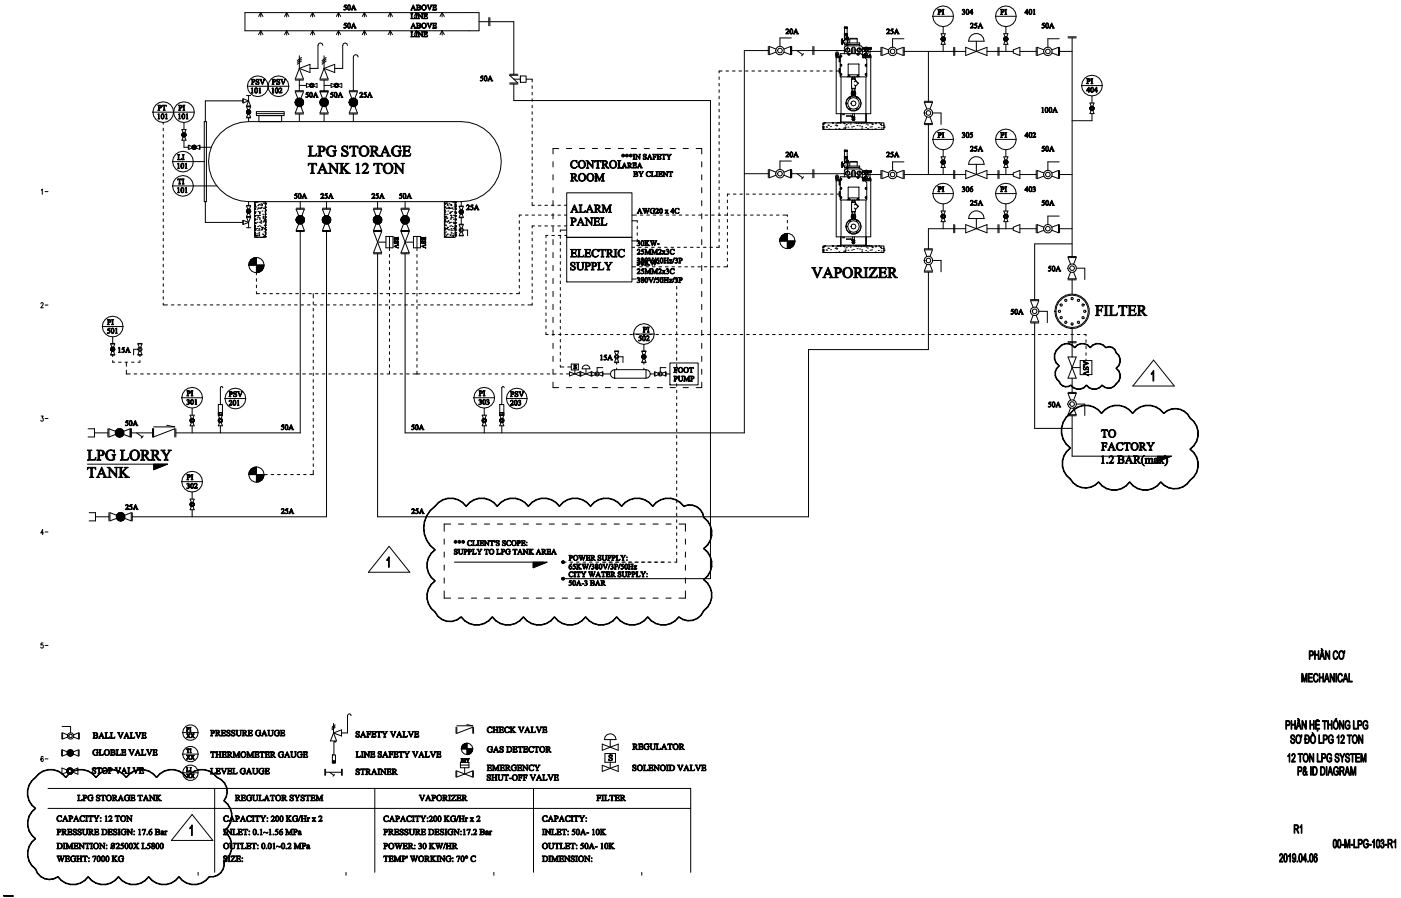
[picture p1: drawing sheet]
<svg xmlns="http://www.w3.org/2000/svg" width="297mm" height="190mm" viewBox="0 0 297 190" stroke-linecap="round" stroke-linejoin="round" font-family="sans-serif">
<g fill="#000" stroke="#000" stroke-width=".21">
<path d="M65.7 17.8l.1 .7zM65.7 17.8v.6zM65.8 17.8v.3zM65.8 18.1l.1 .4zM65.7 17.8h.1v.7zM65.9 17.7v.2zM65.9 18.3l.1 .2zM65.8 17.8l.1 .1zM66 17.7l.1 .2h-.1zM66 18.3l.1 .2h-.1zM65.9 17.7l.1 .2zM66.1 17.7l.1 .2z"/>
<path d="M66.1 18.4l.1 .1h-.1zM66 17.7h.1v.2zM66 18.3l.1 .2zM66.2 17.7l.1 .2zM66.2 18.3v.2zM66.1 17.7h.1v.2zM66.1 18.4l.1-.1v.2zM66.3 17.7v.4zM66.3 18.3v.2zM66.2 18.3l.1 .2zM66.3 17.8l.2 .6-.2 .1zM66.3 18.1v.4z"/>
<path d="M66.5 17.8v.6zM66.3 17.8l.2 .6zM71 17.8l.1 .7zM71 17.8v.6zM71.1 17.8v.3zM71.1 18.1l.1 .4zM71 17.8h.1v.7zM71.2 17.7v.2zM71.2 18.3v.2zM71.1 17.8l.1 .1zM71.2 17.7l.1 .2h-.1zM71.2 18.3l.1 .2h-.1z"/>
<path d="M71.3 17.7l.2 .2zM71.3 18.4l.2 .1h-.2zM71.2 17.7h.1v.2zM71.2 18.3l.1 .2zM71.5 17.7v.2zM71.5 18.3v.2zM71.3 17.7h.2v.2zM71.3 18.4l.2-.1v.2zM71.5 17.7l.1 .4zM71.6 17.8l.1 .6-.1 .1zM71.6 18.1v.4zM71.7 17.8v.6z"/>
<path d="M71.6 17.8l.1 .6zM199.5 8.1h.3zM199.5 8.1h.3l-.3 .2zM199.5 8.3l.3-.2zM199.5 8.3h.2l-.2 .1zM199.5 8.4l.2-.1 .1 .1zM199.5 8.4h.3zM199.6 8.1l.4-.1zM199.6 8.1h.2zM199.6 8.5h.2zM199.6 8l.6-.1 .1 .1zM199.6 8h.4z"/>
<path d="M199.6 8.5h.4zM199.6 8.5h.7l-.6 .1zM199.7 7.9h.5zM199.7 7.9h.5l-.6 .1zM199.7 8.6l.6-.1zM199.7 8.6h.5zM200 8h.3zM200 8.5h.4zM200.2 8.1h.2zM200.2 8.5l.2-.1zM200.2 8.1h.2l-.2 .2zM200.2 8.4l.2-.1v.1z"/>
<path d="M200.2 8.4h.2zM200.2 8.3l.2-.2v.2zM200.2 8.3h.2l-.2 .1zM212.8 8.1h.3zM212.8 8.1h.3l-.3 .2zM212.8 8.3l.3-.2zM212.8 8.3h.2l-.2 .1zM212.8 8.4l.2-.1 .1 .1zM212.8 8.4h.3zM212.9 8.1l.4-.1zM212.9 8.1h.2zM212.9 8.5h.2z"/>
<path d="M212.9 8l.6-.1 .1 .1zM212.9 8h.4zM212.9 8.5h.4zM212.9 8.5h.7l-.6 .1zM213 7.9h.5zM213 7.9h.5l-.6 .1zM213 8.6l.6-.1zM213 8.6h.5zM213.3 8h.3zM213.3 8.5h.4zM213.4 8.1h.3zM213.4 8.5l.3-.1z"/>
<path d="M213.5 8.1h.2zM213.5 8.1h.2l-.2 .2zM213.5 8.4l.2-.1v.1zM213.5 8.4h.2zM213.5 8.3l.2-.2v.2zM213.5 8.3h.2l-.2 .1zM38.6 28.5l.2-.1zM38.6 28.5h.2l-.2 .1zM38.6 28.6l.2-.1zM38.6 28.6h.1l-.1 .2zM38.6 28.8l.1-.2 .1 .2zM38.6 28.8h.2z"/>
<path d="M38.6 28.4h.4zM38.6 28.4h.2zM38.7 28.4l.6-.2 .1 .2zM38.7 28.4h.3zM38.7 28.9h.3zM38.7 28.9h.7l-.7 .1zM38.7 28.2h.6zM38.7 28.2h.6l-.6 .2zM38.7 29l.7-.1zM38.7 29h.6zM39 28.4h.4zM39 28.9l.4-.1z"/>
<path d="M39.2 28.4h.2zM39.2 28.8h.2zM39.2 28.5h.2zM39.2 28.5h.2l-.1 .1zM39.2 28.8l.2-.2v.2zM39.3 28.6l.1-.1v.1zM39.3 28.6h.1l-.2 .2zM40.8 31v.5zM40.9 30.8l-.1 .7v-.5zM40.9 30.8v.8l-.1-.1zM40.9 30.8h.3l-.3 .8zM41.2 30.8v.9l-.3-.1z"/>
<path d="M41.2 30.8h.2l-.2 .9zM41.4 30.8v.8l-.2 .1zM41.4 30.8l.2 .2-.2 .6zM41.6 31v.5l-.2 .1zM41.6 31v.5zM52.5 23.4h.4zM52.5 23.4h.4l.2 .1zM52.3 24l.6 .2h-.4zM52.5 24.2h.4zM52.5 23.4l.6 .1h-.8zM52.3 23.5h.8l.1 .3zM52.2 23.8l.9 .2h-.8z"/>
<path d="M52.3 24h.8l-.2 .2zM52.3 23.5l.9 .3h-1zM52.2 23.8h1l-.1 .2zM63 20.9l.5-.1 .4 .1zM63 20.9h.9l.4 .4zM62.7 22.2l1.2 .3h-.9zM63 22.5h.9l-.4 .1zM62.7 21.3l.3-.4 1.3 .4zM62.7 21.3h1.6l.1 .4zM62.6 21.7l1.7 .5h-1.6zM62.7 22.2h1.6l-.4 .3zM62.7 21.3l1.7 .4h-1.8z"/>
<path d="M62.6 21.7h1.8l-.1 .5zM68.3 20.9l.4-.1 .5 .1zM68.3 20.9h.9l.3 .4zM67.9 22.2l1.3 .3h-.9zM68.3 22.5h.9l-.5 .1zM67.9 21.3l.4-.4 1.2 .4zM67.9 21.3h1.6l.1 .4zM67.8 21.7l1.7 .5h-1.6zM67.9 22.2h1.6l-.3 .3zM67.9 21.3l1.7 .4h-1.8zM67.8 21.7h1.8l-.1 .5zM74.5 20.9l.4-.1 .5 .1z"/>
<path d="M74.5 20.9h.9l.3 .4zM74.1 22.2l1.3 .3h-.9zM74.5 22.5h.9l-.5 .1zM74.5 20.9l1.2 .4h-1.6zM74.1 21.3h1.6l.1 .4zM74 21.7l1.7 .5h-1.6zM74.1 22.2h1.6l-.3 .3zM74.1 21.3l1.7 .4h-1.8zM74 21.7h1.8l-.1 .5zM199.5 34.3l.3-.1zM199.5 34.3h.3l-.3 .1zM199.5 34.4l.3-.1z"/>
<path d="M199.5 34.4h.2l-.2 .1zM199.5 34.5l.2-.1 .1 .1zM199.5 34.5h.3zM199.6 34.2l.4-.1zM199.6 34.2h.2zM199.6 34.6h.2zM199.6 34.1l.6-.1 .1 .1zM199.6 34.1h.4zM199.6 34.6h.4zM199.6 34.6h.7l-.6 .2zM199.7 34h.5zM199.7 34h.5l-.6 .1z"/>
<path d="M199.7 34.8l.6-.2zM199.7 34.8h.5zM200 34.1h.3zM200 34.6h.4zM200.2 34.2h.2zM200.2 34.6l.2-.1zM200.2 34.3h.2zM200.2 34.3h.2l-.2 .1zM200.2 34.5l.2-.1v.1zM200.2 34.5h.2zM200.2 34.4l.2-.1v.1zM200.2 34.4h.2l-.2 .1z"/>
<path d="M212.8 34.3l.3-.1zM212.8 34.3h.3l-.3 .1zM212.8 34.4l.3-.1zM212.8 34.4h.2l-.2 .1zM212.8 34.5l.2-.1 .1 .1zM212.8 34.5h.3zM212.9 34.2l.4-.1zM212.9 34.2h.2zM212.9 34.6h.2zM212.9 34.1l.6-.1 .1 .1zM212.9 34.1h.4zM212.9 34.6h.4z"/>
<path d="M212.9 34.6h.7l-.6 .2zM213 34h.5zM213 34h.5l-.6 .1zM213 34.8l.6-.2zM213 34.8h.5zM213.3 34.1h.3zM213.3 34.6h.4zM213.4 34.2h.3zM213.4 34.6l.3-.1zM213.5 34.3h.2zM213.5 34.3h.2l-.2 .1zM213.5 34.5l.2-.1v.1z"/>
<path d="M213.5 34.5h.2zM213.5 34.4l.2-.1v.1zM213.5 34.4h.2l-.2 .1zM231.1 22.8h.2zM231.1 22.8h.2l-.2 .2zM231.1 23l.2-.2zM231.1 23h.2l-.2 .1zM231.1 23.1l.2-.1v.1zM231.1 23.1h.2zM231.1 22.8l.4-.1zM231.1 23.2h.2zM231.2 22.7l.6-.1 .1 .1z"/>
<path d="M231.2 22.7h.3zM231.2 23.2h.3zM231.2 23.2h.7l-.6 .1zM231.3 22.6h.5zM231.3 22.6h.5l-.6 .1zM231.3 23.3l.6-.1zM231.3 23.3h.5zM231.5 22.7h.4zM231.5 23.2h.4zM231.7 22.8h.2zM231.7 23.2l.3-.1zM231.7 22.8h.3z"/>
<path d="M231.7 22.8h.3l-.2 .2zM231.7 23.1l.3-.1v.1zM231.7 23.1h.3zM231.8 23l.2-.2v.2zM231.8 23h.2l-.3 .1zM52.9 55.6v.6h-.2zM52.9 55.6l.3 .6h-.3zM52.5 45.2h.4zM52.5 45.2l.6-.2-.2 .2zM52.3 44.6l.2-.2h.4zM52.5 44.4h.4zM52.3 45h.8l-.6 .2z"/>
<path d="M52.3 45l.9-.2-.1 .2zM52.3 44.6h.8l-.9 .2zM52.3 44.6l.6-.2 .2 .2zM52.2 44.8h1l-.9 .2zM52.2 44.8l.9-.2 .1 .2zM53.2 55.1v1.1l-.3-.6zM53.2 55.1l.5 1.1h-.5zM53.2 55.1l.5-.4v1.5zM53.7 54.7l.7 1.5h-.7zM53.7 54.7l.7-.1v1.6zM54.4 56.2l.6 1.5-.6 .2zM54.4 56.2h.6v1.5z"/>
<path d="M55 56.2l.5 1.2-.5 .3zM55 56.2h.5v1.2zM55.5 56.2l.4 .7-.4 .5zM55.5 56.2h.4v.7zM55.9 56.2h.1l-.1 .7zM63.2 47.4h.9l-.4 .1zM63.2 47.4l1.2-.3-.3 .3zM63.2 45.8h.9l-1.2 .4zM63.2 45.8l.5-.1 .4 .1zM62.9 47.1h1.5l-1.2 .3zM62.9 47.1l1.7-.5-.2 .5zM62.9 46.2h1.5l-1.7 .4z"/>
<path d="M62.9 46.2l1.2-.4 .3 .4zM62.7 46.6h1.9l-1.7 .5zM62.7 46.6l1.7-.4 .2 .4zM68.8 47.4h.9l-.5 .1zM68.8 47.4l1.2-.3-.3 .3zM68.8 45.8h.9l-1.3 .4zM68.8 45.8l.4-.1 .5 .1zM68.4 47.1h1.6l-1.2 .3zM68.4 47.1l1.7-.5-.1 .5zM68.4 46.2h1.6l-1.7 .4zM68.4 46.2l1.3-.4 .3 .4zM68.3 46.6h1.8l-1.7 .5z"/>
<path d="M68.3 46.6l1.7-.4 .1 .4zM79.6 47.4h.9l-.4 .1zM79.6 47.4l1.2-.3-.3 .3zM79.6 45.8h.9l-1.2 .4zM79.6 45.8l.5-.1 .4 .1zM79.3 47.1h1.5l-1.2 .3zM79.3 47.1l1.7-.5-.2 .5zM79.3 46.2h1.5l-1.7 .4zM79.3 46.2l1.2-.4 .3 .4zM79.1 46.6h1.9l-1.7 .5zM79.1 46.6l1.7-.4 .2 .4zM85.4 47.4h.9l-.4 .1z"/>
<path d="M85.4 47.4l1.3-.3-.4 .3zM85.4 45.8h.9l-1.2 .4zM85.4 45.8l.5-.1 .4 .1zM85.1 47.1h1.6l-1.3 .3zM85.1 47.1l1.7-.5-.1 .5zM85.1 46.2h1.6l-1.7 .4zM85.1 46.2l1.2-.4 .4 .4zM85 46.6h1.8l-1.7 .5zM85 46.6l1.7-.4 .1 .4zM97.6 45.3h.4zM97.6 45.3l.6-.1-.2 .1zM97.4 44.7l.2-.2h.4z"/>
<path d="M97.6 44.5h.4zM97.4 45.2h.8l-.6 .1zM97.4 45.2l.8-.3v.3zM97.4 44.7h.8l-.9 .2zM97.4 44.7l.6-.2 .2 .2zM97.3 44.9h.9l-.8 .3zM97.3 44.9l.9-.2v.2zM165.4 50.5v.6h-.1zM165.4 50.5l.4 .6h-.4zM165.8 50v1.1l-.4-.6zM165.8 50l.5 1.1h-.5zM165.8 50l.5-.4v1.5z"/>
<path d="M166.3 49.6l.6 1.5h-.6zM166.3 49.6l.6-.1v1.6zM166.9 51.1l.7 1.5-.7 .1zM166.9 51.1h.7v1.5zM167.6 51.1l.5 1.2-.5 .3zM167.6 51.1h.5v1.2zM168.1 51.1l.3 .6-.3 .6zM168.1 51.1h.3v.6zM168.4 51.1h.2l-.2 .6zM199.5 45.7h.3zM199.5 45.7h.3l-.3 .2zM199.5 45.9l.3-.2z"/>
<path d="M199.5 45.9h.2l-.2 .1zM199.5 46l.2-.1 .1 .1zM199.5 46h.3zM199.6 45.7l.4-.1zM199.6 45.7h.2zM199.6 46.1h.2zM199.6 45.6l.6-.1 .1 .1zM199.6 45.6h.4zM199.6 46.1h.4zM199.6 46.1h.7l-.6 .2zM199.7 45.5h.5zM199.7 45.5h.5l-.6 .1z"/>
<path d="M199.7 46.3l.6-.2zM199.7 46.3h.5zM200 45.6h.3zM200 46.1h.4zM200.2 45.7h.2zM200.2 46.1l.2-.1zM200.2 45.7h.2l-.2 .2zM200.2 46l.2-.1v.1zM200.2 46h.2zM200.2 45.9l.2-.2v.2zM200.2 45.9h.2l-.2 .1zM212.8 45.7h.3z"/>
<path d="M212.8 45.7h.3l-.3 .2zM212.8 45.9l.3-.2zM212.8 45.9h.2l-.2 .1zM212.8 46l.2-.1 .1 .1zM212.8 46h.3zM212.9 45.7l.4-.1zM212.9 45.7h.2zM212.9 46.1h.2zM212.9 45.6l.6-.1 .1 .1zM212.9 45.6h.4zM212.9 46.1h.4zM212.9 46.1h.7l-.6 .2z"/>
<path d="M213 45.5h.5zM213 45.5h.5l-.6 .1zM213 46.3l.6-.2zM213 46.3h.5zM213.3 45.6h.3zM213.3 46.1h.4zM213.4 45.7h.3zM213.4 46.1l.3-.1zM213.5 45.7h.2zM213.5 45.7h.2l-.2 .2zM213.5 46l.2-.1v.1zM213.5 46h.2z"/>
<path d="M213.5 45.9l.2-.2v.2zM213.5 45.9h.2l-.2 .1zM23.7 73.7h.4zM23.7 73.7h.4l.2 .2zM23.5 74.3l.6 .2h-.4zM23.7 74.5h.4zM23.5 73.9l.2-.2 .6 .2zM23.5 73.9h.8v.2zM23.4 74.1l.9 .2h-.8zM23.5 74.3h.8l-.2 .2zM23.5 73.9l.8 .2h-.9zM23.4 74.1h.9v.2z"/>
<path d="M136.1 75.7l.8-.3 .1 .3zM136.1 75.7h.9l-.9 .2zM136.1 75.4l.6-.1 .2 .1zM136.1 75.4h.8l-.8 .3zM136.1 75.9l.9-.2-.1 .2zM136.1 75.9h.8l-.6 .2zM136.3 75.3h.4zM136.3 75.3h.4l-.6 .1zM136.3 76.1l.6-.2-.2 .2zM136.3 76.1h.4zM24.6 91.4v.9l-.2-.5zM24.6 91.4l.3 1.2-.3-.3z"/>
<path d="M24.9 91v1.6l-.3-1.2zM24.9 91l.5 1.7-.5-.1zM24.9 91l.5-.1v1.8zM25.4 90.9l.4 1.7-.4 .1zM25.4 90.9l.4 .1v1.6zM25.8 91l.3 1.3-.3 .3zM25.8 91l.3 .4v.9zM26.1 91.4l.2 .4-.2 .5zM32.6 98.4h2.9l-2.9 1.2zM40.3 89h.3zM40.3 89h.2l-.2 .2zM40.3 89.2l.2-.2z"/>
<path d="M40.3 89.2h.2l-.2 .1zM40.3 89.3l.2-.1v.1zM40.3 89.3h.2zM40.3 89l.4-.1zM40.3 89.4h.3zM40.4 88.9l.6-.1 .1 .1zM40.4 88.9h.3zM40.4 89.4h.3zM40.4 89.4h.7l-.6 .2zM40.5 88.8h.5zM40.5 88.8h.5l-.6 .1zM40.5 89.6l.6-.2z"/>
<path d="M40.5 89.6h.5zM40.7 88.9h.4zM40.7 89.4h.4zM40.9 89h.2zM40.9 89.4l.3-.1zM40.9 89h.3zM40.9 89h.3l-.2 .2zM40.9 89.3l.3-.1v.1zM40.9 89.3h.3zM41 89.2l.2-.2v.2zM41 89.2h.2l-.3 .1zM46.3 89h.2z"/>
<path d="M46.3 89h.2l-.2 .2zM46.3 89.2l.2-.2zM46.3 89.2h.2l-.2 .1zM46.3 89.3l.2-.1v.1zM46.3 89.3h.2zM46.3 89l.4-.1zM46.3 89.4h.2zM46.4 88.9l.6-.1 .1 .1zM46.4 88.9h.3zM46.4 89.4h.3zM46.4 89.4h.7l-.6 .2zM46.5 88.8h.5z"/>
<path d="M46.5 88.8h.5l-.6 .1zM46.5 89.6l.6-.2zM46.5 89.6h.5zM46.7 88.9h.4zM46.7 89.4h.4zM46.9 89h.2zM46.9 89.4l.3-.1zM46.9 89h.3zM46.9 89h.3l-.2 .2zM46.9 89.3l.3-.1v.1zM46.9 89.3h.3zM47 89.2l.2-.2v.2z"/>
<path d="M47 89.2h.2l-.3 .1zM102.2 89h.3zM102.2 89h.3l-.3 .2zM102.2 89.2l.3-.2zM102.2 89.2h.2l-.2 .1zM102.2 89.3l.2-.1 .1 .1zM102.2 89.3h.3zM102.3 89l.4-.1zM102.3 89h.2zM102.3 89.4h.2zM102.3 88.9l.6-.1 .1 .1zM102.3 88.9h.4z"/>
<path d="M102.3 89.4h.4zM102.3 89.4h.7l-.6 .2zM102.4 88.8h.5zM102.4 88.8h.5l-.6 .1zM102.4 89.6l.6-.2zM102.4 89.6h.5zM102.7 88.9h.3zM102.7 89.4h.4zM102.8 89h.3zM102.8 89.4l.3-.1zM102.9 89h.2zM102.9 89h.2l-.2 .2z"/>
<path d="M102.9 89.3l.2-.1v.1zM102.9 89.3h.2zM102.9 89.2l.2-.2v.2zM102.9 89.2h.2l-.2 .1zM106 89h.2zM106 89h.2l-.2 .2zM106 89.2l.2-.2zM106 89.2h.1l-.1 .1zM106 89.3l.1-.1 .1 .1zM106 89.3h.2zM106 89l.4-.1zM106 89.4h.2z"/>
<path d="M106 88.9l.7-.1v.1zM106 88.9h.4zM106 89.4h.4zM106 89.4h.7l-.6 .2zM106.1 88.8h.6zM106.1 88.8h.6l-.7 .1zM106.1 89.6l.6-.2zM106.1 89.6h.6zM106.4 88.9h.3zM106.4 89.4h.4zM106.6 89h.2zM106.6 89.4l.2-.1z"/>
<path d="M106.6 89h.2l-.2 .2zM106.6 89.3l.2-.1v.1zM106.6 89.3h.2zM106.6 89.2l.2-.2v.2zM106.6 89.2h.2l-.2 .1zM245.4 96.8h3l-3 1.1zM24.8 109.2v.9l-.1-.5zM24.8 109.2l.3 1.2-.3-.3zM24.8 109.2l.3-.4v1.6zM25.1 108.8l.5 1.7-.5-.1zM25.1 108.8l.5-.1v1.8zM25.6 108.7l.4 1.7-.4 .1z"/>
<path d="M25.6 108.7l.4 .1v1.6zM26 108.8l.4 1.3-.4 .3zM26 108.8l.4 .4v.9zM26.4 109.2l.1 .4-.1 .5zM40.3 106.8h.3zM40.3 106.8h.2l-.2 .2zM40.3 107l.2-.2zM40.3 107h.2l-.2 .1zM40.3 107.1l.2-.1v.1zM40.3 107.1h.2zM40.3 106.8l.4-.1zM40.3 107.2h.3z"/>
<path d="M40.4 106.7l.6-.1 .1 .1zM40.4 106.7h.3zM40.4 107.2h.3zM40.4 107.2h.7l-.6 .2zM40.5 106.6h.5zM40.5 106.6h.5l-.6 .1zM40.5 107.4l.6-.2zM40.5 107.4h.5zM40.7 106.7h.4zM40.7 107.2h.4zM40.9 106.8h.2zM40.9 107.2l.3-.1z"/>
<path d="M40.9 106.8h.3zM40.9 106.8h.3l-.2 .2zM40.9 107.1l.3-.1v.1zM40.9 107.1h.3zM41 107l.2-.2v.2zM41 107h.2l-.3 .1zM52.9 100v.7h-.2zM52.9 100l.3 .7h-.3zM53.2 99.5v1.2l-.3-.7zM53.2 99.5l.5 1.2h-.5zM53.2 99.5l.5-.3v1.5zM53.7 99.2l.7 1.5h-.7z"/>
<path d="M53.7 99.2l.7-.2v1.7zM54.4 100.7l.6 1.5-.6 .1zM54.4 100.7h.6v1.5zM55 100.7l.5 1.1-.5 .4zM55 100.7h.5v1.1zM55.5 100.7l.4 .6-.4 .5zM55.5 100.7h.4v.6zM55.9 100.7h.1l-.1 .6zM119.2 119v.4zM119.2 119l.2 .5-.2-.1zM119.2 119h.2v.5zM119.4 119l.2 .4-.2 .1z"/>
<path d="M119.4 119h.2v.4zM119.6 119v.4zM113.1 119.2h2.9l-2.9 1.2zM119.2 122.5v.4zM119.2 122.5l.2 .5-.2-.1zM119.2 122.5h.2v.5zM119.4 122.5l.2 .4-.2 .1zM119.4 122.5h.2v.4zM119.6 122.5v.4zM97.9 158.4l-.1 .4zM97.9 158.4l.3 .4h-.3zM98.2 158v.8l-.3-.4z"/>
<path d="M98.2 158l.4 .8h-.4zM98.2 158l.4-.3v1.1zM98.6 157.7l.4 1.1h-.4zM98.6 157.7l.4-.1v1.2zM99 158.8h.5v1.2zM99.5 158.8l.4 .9-.4 .3zM99.5 158.8h.4v.9zM99.9 158.8l.2 .5-.2 .4zM99.9 158.8h.2v.5zM100.1 158.8v.5zM14.3 163.2v.8l-.2-.4zM14.3 163.2l.1 .9-.1-.1z"/>
<path d="M14.3 159.4v.7zM14.3 159.4l.3 .9-.3-.2zM14.3 163.2l.1-.2v1.1zM14.4 163.6l.1 .6zM14.4 163l.1 .3-.1 .3zM14.4 163l.1-.1v.4zM14.5 163.8l.1 .4zM14.5 162.9v.4zM14.3 159.4l.3-.3v1.2zM14.6 159.1l.3 1.3-.3-.1zM14.5 162.9l.1 .4zM14.6 163.9l.2 .3h-.2z"/>
<path d="M14.6 162.9l.2 .3-.2 .1zM14.6 163.9h.2v.3zM14.6 162.9h.2v.3zM14.8 163.9l.2 .3h-.2zM14.8 162.9l.2 .4-.2-.1zM14.6 159.1l.3-.1v1.4zM14.9 159l.4 1.3-.4 .1zM14.8 163.9h.2v.3zM14.8 162.9h.2v.4zM15 163.9v.3zM15 162.9l.1 .4zM15 163.9l.1 .3z"/>
<path d="M15.1 163.8l.1 .3-.1 .1zM15.1 162.9l.1 .7zM15.2 163.6v.5l-.1-.3zM15.2 163l.2 1-.2 .1zM14.9 159l.4 .1v1.2zM15.3 159.1l.2 1-.2 .2zM15.2 163l.2 .2v.8zM15.4 163.2l.1 .4-.1 .4zM15.3 159.1l.2 .3v.7zM15.5 159.4v.7zM99 158.8l.5 1.2-.5 .1z"/>
<path d="M53.3 18.8l.2-.2 .1 1 .1 .1h-.4l.1-.1v-.7z" fill-rule="evenodd"/>
<path d="M53.3 16.8h.4a.33 .33 0 0 1 .4 .4 .33 .33 0 0 1-.5 .2v.4l.1 .1h-.4l.1-.1v-.9zM53.6 16.9v.4a.24 .24 0 0 0 .3-.2 .24 .24 0 0 0-.3-.2z" fill-rule="evenodd"/>
<path d="M54.1 18.7a.54 .54 0 0 1 .5 .5 .54 .54 0 0 1-.4 .5l-.3-.4zM54.2 18.7l-.1 .6 .2 .4 .2-.6-.1-.4z" fill-rule="evenodd"/>
<path d="M54.3 16.9l.6-.1v.4a.23 .23 0 0 0-.1-.4 .23 .23 0 0 0-.4 .2 .23 .23 0 0 0 .2 .3 .35 .35 0 0 1 .3 .5 .35 .35 0 0 1-.6 .1v-.3a.3 .3 0 0 0 .2 .2 .3 .3 0 0 0 .3-.1v-.1a.58 .58 0 0 1-.5-.7z" fill-rule="evenodd"/>
<path d="M54.9 18.8l.3-.2v1l.1 .1h-.4l.1-.1v-.7z" fill-rule="evenodd"/>
<path d="M55.1 16.8h.4l-.1 .1 .3 .8 .3-.8-.1-.1h.3l-.5 1.1z" fill-rule="evenodd"/>
<path d="M57.7 18.8l.2-.2v1l.2 .1h-.4l.1-.1v-.7z" fill-rule="evenodd"/>
<path d="M57.7 16.8h.3a.33 .33 0 0 1 .5 .4 .33 .33 0 0 1-.5 .2v.4l.1 .1h-.4l.1-.1v-.9zM58 16.9v.4a.24 .24 0 0 0 .3-.2 .24 .24 0 0 0-.3-.2z" fill-rule="evenodd"/>
<path d="M58.5 18.7a.52 .52 0 0 1 .6 .3 .52 .52 0 0 1-.3 .7 .56 .56 0 0 1-.5-.4 .56 .56 0 0 1 .2-.6zM58.6 18.7l-.1 .6 .2 .4 .2-.6-.1-.4z" fill-rule="evenodd"/>
<path d="M58.7 16.9l.6-.1-.1 .4a.23 .23 0 0 0-.1-.4 .23 .23 0 0 0-.3 .2 .23 .23 0 0 0 .2 .3 .35 .35 0 0 1 .3 .5 .35 .35 0 0 1-.6 .1l-.1-.3a.29 .29 0 0 0 .3 .2 .29 .29 0 0 0 .3-.1v-.1a.53 .53 0 0 1-.5-.7z" fill-rule="evenodd"/>
<path d="M59.2 18.8a.36 .36 0 0 1 .6 0 .36 .36 0 0 1-.3 .5l-.2 .3 .5-.1v.2h-.7a.79 .79 0 0 0 .5-.8l-.2-.1-.2 .1z" fill-rule="evenodd"/>
<path d="M59.4 16.8h.5l-.1 .1 .3 .8 .3-.8-.1-.1h.3l-.6 1.1z" fill-rule="evenodd"/>
<path d="M65 19.6h.4l-.4 .3a.4 .4 0 0 1 .4 .2 .4 .4 0 0 1-.2 .5l-.3 .1v-.2a.29 .29 0 0 0 .4-.1 .29 .29 0 0 0-.3-.4h-.2z" fill-rule="evenodd"/>
<path d="M70.3 19.6h.4l-.5 .3a.4 .4 0 0 1 .4 .2 .4 .4 0 0 1-.2 .5l-.3 .1v-.2a.29 .29 0 0 0 .5-.1 .29 .29 0 0 0-.3-.4h-.2z" fill-rule="evenodd"/>
<path d="M73.1 1h.4l-.5 .3a.4 .4 0 0 1 .4 .3 .4 .4 0 0 1-.1 .5h-.4v-.1a.29 .29 0 0 0 .5-.1 .29 .29 0 0 0-.3-.4h-.2z" fill-rule="evenodd"/>
<path d="M73.1 4.9h.4l-.5 .3a.4 .4 0 0 1 .4 .3 .4 .4 0 0 1-.1 .4l-.4 .1v-.2a.29 .29 0 0 0 .5-.1 .29 .29 0 0 0-.3-.4h-.2z" fill-rule="evenodd"/>
<path d="M73.8 1.1a.54 .54 0 0 1 .5 .5 .54 .54 0 0 1-.4 .5l-.3-.4zM73.9 1.1l-.1 .6 .2 .4 .2-.7-.1-.3z" fill-rule="evenodd"/>
<path d="M73.8 5v-.1a.54 .54 0 0 1 .5 .5 .54 .54 0 0 1-.4 .6l-.3-.5zM73.9 4.9l-.1 .7 .2 .3 .2-.6-.1-.3z" fill-rule="evenodd"/>
<path d="M75 1l.6 1.1h-.5l.1-.1-.1-.2h-.4l-.1 .2 .2 .1h-.4zM74.9 1.3l-.1 .4h.3z" fill-rule="evenodd"/>
<path d="M75 4.9l.6 1.1h-.5l.1-.1-.1-.3h-.4l-.1 .3 .2 .1h-.4zM74.9 5.1l-.1 .4h.3z" fill-rule="evenodd"/>
<path d="M77.3 19.6h.4l-.4 .3a.4 .4 0 0 1 .4 .2 .4 .4 0 0 1-.2 .5l-.3 .1v-.2a.29 .29 0 0 0 .4-.1 .29 .29 0 0 0-.3-.4h-.2z" fill-rule="evenodd"/>
<path d="M87.6 1l.6 1.1h-.4v-.3h-.4l-.1 .3h.1h-.3zM87.6 1.3l-.2 .4h.4z" fill-rule="evenodd"/>
<path d="M87.6 4.9l.6 1.1h-.4l.1-.1-.1-.3h-.4l-.1 .3 .1 .1h-.3zM87.6 5.1l-.2 .5h.4z" fill-rule="evenodd"/>
<path d="M87.1 2.9h.4l-.1 .1v.9h.4l.2-.2-.1 .3h-.8l.1-.2v-.8z" fill-rule="evenodd"/>
<path d="M87.1 6.7h.4l-.1 .1v.9h.4l.2-.2-.1 .3h-.8l.1-.1v-.8z" fill-rule="evenodd"/>
<path d="M88.1 2.9h.4l-.1 .1v.9l.1 .1h-.4l.1-.2v-.8z" fill-rule="evenodd"/>
<path d="M88.1 6.7h.4l-.1 .2v.8l.1 .1h-.4l.1-.1v-.9z" fill-rule="evenodd"/>
<path d="M88.5 2.9h.3l.7 .8v-.7l-.2-.1h.4l-.1 .1v1l-.8-.9v.8l.2 .1h-.4l.1-.1 .1-.9z" fill-rule="evenodd"/>
<path d="M88.5 6.7h.3l.7 .8v-.7l-.2-.1h.4l-.1 .1v1l-.8-.8v.7l.2 .1h-.4l.1-.1 .1-.8z" fill-rule="evenodd"/>
<path d="M88.2 1.1l.9 .1 .1 .2-.2 .2 .2 .2-.1 .2-.9 .1 .2-.1v-.9zM88.6 1.6v.5a.28 .28 0 0 0 .3-.1 .28 .28 0 0 0 0-.4 .28 .28 0 0 0-.3 0zM88.6 1.1v.5a.26 .26 0 0 0 .4-.2 .26 .26 0 0 0-.4-.3z" fill-rule="evenodd"/>
<path d="M88.2 4.9l.9 .1 .1 .2-.2 .2 .2 .2-.1 .3-.9 .1 .2-.2v-.8zM88.6 5.5v.4a.28 .28 0 0 0 .3 0 .28 .28 0 0 0 0-.4 .28 .28 0 0 0-.3 0zM88.6 5v.4a.26 .26 0 0 0 .3 0 .26 .26 0 0 0 0-.4 .26 .26 0 0 0-.3 0z" fill-rule="evenodd"/>
<path d="M89.3 1.6a.56 .56 0 0 1 1.1 0 .56 .56 0 0 1-1.1 0zM89.7 1.2a.48 .48 0 0 0-.2 .6 .48 .48 0 0 0 .6 .2 .48 .48 0 0 0 .2-.6 .48 .48 0 0 0-.6-.2z" fill-rule="evenodd"/>
<path d="M89.3 5.4a.56 .56 0 0 1 1.1 0 .56 .56 0 0 1-1.1 0zM89.7 5v.1a.48 .48 0 0 0-.2 .6 .48 .48 0 0 0 .6 .2v-.1a.48 .48 0 0 0 .2-.6 .48 .48 0 0 0-.6-.2z" fill-rule="evenodd"/>
<path d="M89.8 2.9h.8v.2l-.1-.1h-.4v.4l.4-.2v.4l-.4-.2v.5h.4l.2-.2-.1 .3h-.8l.1-.2v-.8z" fill-rule="evenodd"/>
<path d="M89.8 6.7h.8v.3l-.1-.2h-.4v.4l.4-.1v.3l-.4-.1v.4l.4 .1 .2-.3-.1 .3h-.8l.1-.1v-.8z" fill-rule="evenodd"/>
<path d="M90.5 1.1h.4l-.1 .1 .3 .7 .3-.7-.1-.1h.3l-.5 1.1z" fill-rule="evenodd"/>
<path d="M90.5 4.9h.4l-.1 .1 .3 .8 .3-.8-.1-.1h.3l-.5 1.1z" fill-rule="evenodd"/>
<path d="M91.7 1.1h.8v.2l-.1-.2h-.4v.4l.4-.1v.4l-.4-.2v.5h.4l.2-.2-.1 .2h-.8l.1-.1v-.8z" fill-rule="evenodd"/>
<path d="M91.7 4.9h.8v.2l-.1-.1h-.4v.4l.4-.2v.4l-.4-.1v.4h.4l.2-.2-.1 .3h-.8l.1-.2v-.8z" fill-rule="evenodd"/>
<path d="M102.1 16.1h.3l-.4 .3a.4 .4 0 0 1 .4 .3 .4 .4 0 0 1-.2 .4l-.3 .1v-.2a.29 .29 0 0 0 .4-.1 .29 .29 0 0 0-.3-.4h-.2z" fill-rule="evenodd"/>
<path d="M102.8 16.2a.52 .52 0 0 1 .6 .3 .52 .52 0 0 1-.3 .6v.1a.56 .56 0 0 1-.5-.4 .56 .56 0 0 1 .2-.6zM102.9 16.2l-.1 .6 .2 .3 .1-.6v-.3z" fill-rule="evenodd"/>
<path d="M103.9 16.1l.6 1.1h-.4l.1-.1-.1-.3h-.4l-.1 .3 .1 .1h-.3zM103.9 16.3l-.2 .5h.4z" fill-rule="evenodd"/>
<path d="M166.7 6.2a.35 .35 0 0 1 .5 .1 .35 .35 0 0 1-.2 .5l-.2 .3 .5-.1-.1 .2h-.6a.79 .79 0 0 0 .5-.9l-.3-.1-.2 .2z" fill-rule="evenodd"/>
<path d="M167.6 6.2a.52 .52 0 0 1 .6 .3 .52 .52 0 0 1-.3 .7 .56 .56 0 0 1-.5-.4 .56 .56 0 0 1 .2-.6zM167.7 6.2a.62 .62 0 0 0 .1 .9l.1-.7z" fill-rule="evenodd"/>
<path d="M168.7 6.1l.6 1.1h-.4l.1-.1-.1-.3h-.4l-.1 .3 .1 .1h-.3zM168.7 6.3l-.2 .5h.4z" fill-rule="evenodd"/>
<path d="M188 6.2a.35 .35 0 0 1 .6 .1 .35 .35 0 0 1-.2 .5l-.3 .3 .5-.1v.2h-.7a.79 .79 0 0 0 .5-.9l-.2-.1-.2 .2z" fill-rule="evenodd"/>
<path d="M189 6.1h.4l-.4 .3a.4 .4 0 0 1 .4 .3 .4 .4 0 0 1-.2 .5h-.3v-.1a.29 .29 0 0 0 .4-.2 .29 .29 0 0 0-.3-.3l-.2-.1z" fill-rule="evenodd"/>
<path d="M190.1 6.1l.6 1.1h-.4l.1-.1-.1-.3h-.5l-.1 .3 .2 .1h-.4zM190.1 6.3l-.2 .5h.3z" fill-rule="evenodd"/>
<path d="M198.8 2h.4a.33 .33 0 0 1 .4 .3 .33 .33 0 0 1-.5 .3v.4l.2 .1h-.5l.2-.2-.1-.8zM199.1 2.1v.4a.24 .24 0 0 0 .3-.2 .24 .24 0 0 0-.3-.2z" fill-rule="evenodd"/>
<path d="M199.7 2h.5l-.2 .1v.9l.2 .1h-.5l.2-.2v-.8z" fill-rule="evenodd"/>
<path d="M204.1 2h.4v.2l-.1 .2 .1 .1a.37 .37 0 0 1 0 .5 .37 .37 0 0 1-.5 0l.1-.1a.24 .24 0 0 0 .4-.1 .24 .24 0 0 0-.3-.3 .21 .21 0 0 0 .2-.1 .21 .21 0 0 0-.1-.3 .21 .21 0 0 0-.3 .1z" fill-rule="evenodd"/>
<path d="M204.9 2a.52 .52 0 0 1 .7 .4 .52 .52 0 0 1-.3 .6h-.1a.56 .56 0 0 1-.5-.3 .56 .56 0 0 1 .2-.7zM205.1 2l-.2 .7 .3 .3 .1-.6-.1-.3z" fill-rule="evenodd"/>
<path d="M206.1 2l.1 .7h.1l-.1 .4h-.2v-.3h-.4zM206 2.1l-.4 .6h.4z" fill-rule="evenodd"/>
<path d="M205.8 4.9h.3l.2 .2-.4 .7h.5l-.1 .2-.6-.1a.79 .79 0 0 0 .5-.8l-.2-.1-.3 .2z" fill-rule="evenodd"/>
<path d="M206.8 4.9h.4l-.5 .3a.4 .4 0 0 1 .4 .3 .4 .4 0 0 1-.1 .4l-.4 .1v-.2a.29 .29 0 0 0 .5-.1 .29 .29 0 0 0-.3-.4h-.2z" fill-rule="evenodd"/>
<path d="M207.9 4.9l.5 1.1h-.4v-.4h-.4l-.1 .3 .1 .1h-.3zM207.8 5.1l-.2 .4h.4z" fill-rule="evenodd"/>
<path d="M212.1 2h.4a.33 .33 0 0 1 .4 .3 .33 .33 0 0 1-.5 .3v.4l.2 .1h-.5l.2-.2-.1-.8zM212.4 2.1v.4a.24 .24 0 0 0 .3-.2 .24 .24 0 0 0-.3-.2z" fill-rule="evenodd"/>
<path d="M213 2h.5l-.2 .1v.9l.2 .1h-.5l.2-.2v-.8z" fill-rule="evenodd"/>
<path d="M217.8 2l.1 .7h.1l-.1 .4h-.2v-.3h-.4zM217.7 2.1l-.3 .6h.3z" fill-rule="evenodd"/>
<path d="M218.3 2a.54 .54 0 0 1 .5 .5 .54 .54 0 0 1-.4 .6l-.3-.5zM218.4 2l-.1 .7 .2 .3 .2-.6-.1-.3z" fill-rule="evenodd"/>
<path d="M219.1 2.1l.3-.1v1l.1 .1h-.4l.1-.1v-.8z" fill-rule="evenodd"/>
<path d="M221.1 4.9h.4l-.5 .3a.4 .4 0 0 1 .5 .3 .4 .4 0 0 1-.2 .4l-.4 .1v-.2a.29 .29 0 0 0 .5-.1 .29 .29 0 0 0-.3-.4h-.2z" fill-rule="evenodd"/>
<path d="M221.8 5l.1-.1a.54 .54 0 0 1 .4 .5 .54 .54 0 0 1-.4 .6l-.2-.5zM221.9 4.9l-.1 .7 .2 .3 .2-.6-.1-.3z" fill-rule="evenodd"/>
<path d="M223 4.9l.6 1.1h-.5v-.4h-.4l-.1 .3 .2 .1h-.4zM222.9 5.1l-.1 .4h.3z" fill-rule="evenodd"/>
<path d="M230.4 16.7h.3a.33 .33 0 0 1 .5 .3 .33 .33 0 0 1-.5 .3v.4l.1 .1h-.4l.1-.2v-.8zM230.7 16.8v.4a.24 .24 0 0 0 .3-.2 .24 .24 0 0 0-.3-.2z" fill-rule="evenodd"/>
<path d="M230.9 18.5v.7h.2l-.2 .4h-.1v-.3h-.4zM230.8 18.7l-.4 .5h.4z" fill-rule="evenodd"/>
<path d="M231.4 18.6a.52 .52 0 0 1 .6 .3 .52 .52 0 0 1-.3 .6v.1a.56 .56 0 0 1-.5-.4 .56 .56 0 0 1 .2-.6zM231.5 18.6l-.1 .6 .2 .4 .1-.7-.1-.3z" fill-rule="evenodd"/>
<path d="M231.3 16.7h.4l-.1 .1v.9l.1 .1h-.4l.1-.2v-.8z" fill-rule="evenodd"/>
<path d="M232.5 18.5l.1 .7h.1l-.1 .4h-.2v-.3h-.4zM232.4 18.7l-.3 .5h.3z" fill-rule="evenodd"/>
<path d="M33.4 24.3l.3-.2v1l.2 .1h-.4l.1-.1v-.7z" fill-rule="evenodd"/>
<path d="M33.4 22.3h.4a.33 .33 0 0 1 .5 .4 .33 .33 0 0 1-.5 .2v.4l.1 .1h-.5l.2-.2v-.8zM33.8 22.4v.4a.24 .24 0 0 0 .3-.2 .24 .24 0 0 0-.3-.2z" fill-rule="evenodd"/>
<path d="M34.3 24.2a.54 .54 0 0 1 .5 .5 .54 .54 0 0 1-.4 .5l-.3-.4zM34.4 24.2l-.1 .6 .2 .4 .2-.7-.1-.3z" fill-rule="evenodd"/>
<path d="M35.1 24.3l.3-.2v1l.1 .1h-.4l.1-.1v-.7z" fill-rule="evenodd"/>
<path d="M34.4 22.3h.9v.3l-.4-.2v.9l.1 .1h-.4l.1-.1v-.9l-.3 .2z" fill-rule="evenodd"/>
<path d="M37.6 39.9l.3-.1v1l.2 .1h-.5l.2-.1v-.8z" fill-rule="evenodd"/>
<path d="M37.6 34.7l.3-.1v1l.2 .1h-.5l.2-.1v-.7z" fill-rule="evenodd"/>
<path d="M37.8 24.3l.3-.2v1l.2 .1h-.4l.1-.1v-.7z" fill-rule="evenodd"/>
<path d="M37.8 22.3h.4a.33 .33 0 0 1 .5 .4 .33 .33 0 0 1-.6 .2l.1 .4 .1 .1h-.5l.2-.2v-.7zM38.1 22.4v.4a.24 .24 0 0 0 .4-.2 .24 .24 0 0 0-.4-.2z" fill-rule="evenodd"/>
<path d="M38.5 34.7a.52 .52 0 0 1 .6 .3 .52 .52 0 0 1-.3 .7 .56 .56 0 0 1-.5-.4 .56 .56 0 0 1 .2-.6zM38.6 34.7l-.1 .6 .2 .4 .1-.7v-.3z" fill-rule="evenodd"/>
<path d="M37.6 38h.9v.2l-.3-.2v.9l.1 .1h-.5l.2-.1v-.9l-.4 .2z" fill-rule="evenodd"/>
<path d="M38.7 24.2a.52 .52 0 0 1 .6 .3 .52 .52 0 0 1-.3 .7 .56 .56 0 0 1-.5-.4 .56 .56 0 0 1 .2-.6zM38.8 24.2l-.1 .6 .2 .4 .2-.7-.1-.3z" fill-rule="evenodd"/>
<path d="M37.6 32.8h.5l-.2 .1v.9h.4l.3-.2-.1 .3h-.9l.2-.2v-.7z" fill-rule="evenodd"/>
<path d="M38.6 38h.5l-.2 .1v.8l.2 .1h-.5l.2-.1v-.8z" fill-rule="evenodd"/>
<path d="M38.6 32.8h.5l-.2 .2v.8l.2 .1h-.5l.2-.2v-.8z" fill-rule="evenodd"/>
<path d="M38.8 22.3h.4l-.1 .2v.8l.1 .1h-.4l.1-.1v-.9z" fill-rule="evenodd"/>
<path d="M39.3 39.9l.2-.1v1l.2 .1h-.4l.1-.1v-.8z" fill-rule="evenodd"/>
<path d="M39.3 34.7l.2-.1v1l.2 .1h-.4l.1-.1v-.7z" fill-rule="evenodd"/>
<path d="M39.5 24.3l.3-.2v1l.1 .1h-.4l.1-.1v-.7z" fill-rule="evenodd"/>
<path d="M65.7 19.6h.1a.54 .54 0 0 1 .5 .5 .54 .54 0 0 1-.5 .6l-.2-.5zM65.9 19.6l-.2 .7 .2 .3 .2-.6-.1-.3z" fill-rule="evenodd"/>
<path d="M66.9 19.6l.6 1.1h-.4l.1-.1-.1-.3h-.4l-.1 .3 .1 .1h-.4zM66.9 19.8l-.2 .4h.4z" fill-rule="evenodd"/>
<path d="M65.4 34.6h1.7v.5l-.2-.3h-.5v1.7l.3 .3h-.9l.3-.3v-1.7h-.5l-.3 .3z" fill-rule="evenodd"/>
<path d="M65.3 31h1l-.3 .2v1.6a.81 .81 0 0 0 1.2-.3l-.2 .6h-1.7l.4-.3v-1.5z" fill-rule="evenodd"/>
<path d="M67.3 31h.8a.65 .65 0 0 1 .9 .7 .65 .65 0 0 1-1.1 .4v.9l.3 .1h-.9l.3-.3v-1.5zM67.9 31.1v.9a.48 .48 0 0 0 .7-.4 .48 .48 0 0 0-.7-.5z" fill-rule="evenodd"/>
<path d="M68.4 34.6l.8 1.9 .3 .3h-.8l.2-.2-.2-.5h-.8l-.2 .5 .2 .2h-.6l.3-.3zM68.3 35.1l-.4 .9h.8z" fill-rule="evenodd"/>
<path d="M69.5 34.6h.6l1.3 1.7v-1.5l-.3-.2h.8l-.3 .3v1.9l-1.5-1.7v1.5l.3 .2h-.8l.3-.2 .1-1.7z" fill-rule="evenodd"/>
<path d="M71 19.6a.52 .52 0 0 1 .6 .4 .52 .52 0 0 1-.3 .6 .56 .56 0 0 1-.5-.4 .56 .56 0 0 1 .2-.6zM71.1 19.6l-.1 .7 .2 .3 .2-.6-.1-.3z" fill-rule="evenodd"/>
<path d="M69.6 31.2l.6-.3 .7 .2 .2-.2v.7a.84 .84 0 0 0-1.1-.5 .84 .84 0 0 0-.5 1.1 .83 .83 0 0 0 .4 .8 .83 .83 0 0 0 .9 0v-.9l-.3-.1h.9l-.3 .1v.9a1.19 1.19 0 0 1-1.7-.2 1.19 1.19 0 0 1 .2-1.6z" fill-rule="evenodd"/>
<path d="M72.1 19.6l.6 1.1h-.4l.1-.1-.1-.3h-.4l-.1 .3 .1 .1h-.3zM72.1 19.8l-.2 .4h.4z" fill-rule="evenodd"/>
<path d="M72 34.6h.9l-.3 .2v.9l.8-.8-.2-.3h.8l-1.1 1 1.4 1.2h-1l.1-.2-.8-.9v.9l.3 .2h-.9l.3-.3v-1.7z" fill-rule="evenodd"/>
<path d="M72.5 31.2a.85 .85 0 0 1 1.1-.1l.1-.2v.8a.47 .47 0 0 0-.4-.7 .47 .47 0 0 0-.6 .6l.5 .3a.7 .7 0 0 1 .5 1 .7 .7 0 0 1-1.1 .2l-.2 .1v-.8a.59 .59 0 0 0 .5 .6 .59 .59 0 0 0 .7-.3l-.2-.3-.7-.5a.55 .55 0 0 1-.2-.7z" fill-rule="evenodd"/>
<path d="M75.5 34.9l.5-.3v2l.3 .2h-.8l.3-.2v-1.5l-.1-.2z" fill-rule="evenodd"/>
<path d="M74.2 31h1.7v.5l-.2-.4h-.5v1.8l.3 .2h-.9l.3-.2v-1.8l-.5 .1-.3 .3z" fill-rule="evenodd"/>
<path d="M76.4 19.6h.2l.3 .2-.5 .7 .5-.1v.3l-.7-.1a.79 .79 0 0 0 .5-.8l-.2-.1-.2 .2z" fill-rule="evenodd"/>
<path d="M76.1 32a1.11 1.11 0 0 1 2.2 0 1.11 1.11 0 0 1-2.2 0zM76.8 31.2a1.17 1.17 0 0 0 .4 1.9h.1a1.2 1.2 0 0 0 0-2z" fill-rule="evenodd"/>
<path d="M77 34.8a.67 .67 0 0 1 1 .1 .67 .67 0 0 1-.3 1l-.6 .7 .8-.1 .3-.1-.2 .4h-1.2a2.36 2.36 0 0 0 1-1.6 .49 .49 0 0 0-.5-.4 .49 .49 0 0 0-.5 .4z" fill-rule="evenodd"/>
<path d="M78.4 19.6l.6 1.1h-.4l.1-.1-.1-.3h-.5l-.1 .3 .2 .1h-.4zM78.4 19.8l-.2 .4h.3z" fill-rule="evenodd"/>
<path d="M78.4 31h.8a.59 .59 0 0 1 .8 .3 .59 .59 0 0 1-.4 .8l.6 .8 .4 .2h-.6l-.7-1h-.3v.8l.3 .2h-.9l.3-.3v-1.5zM79 31.1l.1 .9a.48 .48 0 0 0 .6-.3 .48 .48 0 0 0-.4-.6z" fill-rule="evenodd"/>
<path d="M79.3 34.6h1.7v.5l-.2-.3h-.5v1.7l.3 .3h-.9l.3-.3v-1.7h-.5l-.3 .3z" fill-rule="evenodd"/>
<path d="M81.7 30.9l.8 1.9 .3 .3h-.8l.2-.1-.2-.6h-.8l-.2 .6 .2 .1h-.7l.4-.3zM81.6 31.4l-.4 .9h.8z" fill-rule="evenodd"/>
<path d="M81.2 35.7a1.11 1.11 0 0 1 2.2 0 1.11 1.11 0 0 1-2.2 0zM81.9 34.8a1.17 1.17 0 0 0 .4 1.9h.1a1.2 1.2 0 0 0 0-2z" fill-rule="evenodd"/>
<path d="M83.4 34.6h.6l1.3 1.7v-1.5l-.3-.2h.8l-.3 .3v1.9l-1.5-1.7v1.5l.3 .2h-.8l.3-.2v-1.7z" fill-rule="evenodd"/>
<path d="M83.4 31.2l.6-.3 .7 .2 .2-.2v.7a.83 .83 0 0 0-1.1-.5 .83 .83 0 0 0-.5 1.1 .83 .83 0 0 0 .4 .8 .83 .83 0 0 0 .9 0v-.9l-.3-.1h.9l-.3 .1v.9a1.19 1.19 0 0 1-1.7-.2 1.19 1.19 0 0 1 .2-1.6z" fill-rule="evenodd"/>
<path d="M85.3 31h1.6l.1 .5-.3-.4h-.8v.8h.7l.2-.3v.8l-.3-.3h-.6v.9h.8l.4-.4-.2 .5h-1.6l.3-.3v-1.7z" fill-rule="evenodd"/>
<path d="M121.3 34.2l1-.2 .1 .6a.61 .61 0 0 0-.9-.5 .61 .61 0 0 0-.3 .9 .6 .6 0 0 0 .5 .6 .6 .6 0 0 0 .7-.3 .8 .8 0 0 1-1.3 .2 .8 .8 0 0 1 .2-1.3z" fill-rule="evenodd"/>
<path d="M120.9 36.8l1.1 .1a.41 .41 0 0 1 .2 .4 .41 .41 0 0 1-.4 .3l.8 .8h-.5l-.5-.7h-.2v.5l.2 .2h-.7l.3-.2v-1.2zM121.4 36.9v.7a.37 .37 0 0 0 .5-.4 .37 .37 0 0 0-.5-.3z" fill-rule="evenodd"/>
<path d="M122.5 34.9a.85 .85 0 0 1 1.7 0 .85 .85 0 0 1-1.7 0zM123.1 34.2a.84 .84 0 0 0 .4 1.4 .81 .81 0 0 0 .4-.8 .81 .81 0 0 0-.7-.7z" fill-rule="evenodd"/>
<path d="M122.6 37.6a.83 .83 0 0 1 1.6 0 .83 .83 0 0 1-1.6 0zM123.1 36.9a.84 .84 0 0 0 .4 1.5 .81 .81 0 0 0 .4-.9 .81 .81 0 0 0-.6-.6z" fill-rule="evenodd"/>
<path d="M124.2 34.1h.4l1 1.2v-1.1l-.2-.1h.6l-.3 .2v1.4l-1.1-1.3v1.2l.3 .1h-.6l.2-.2v-1.2z" fill-rule="evenodd"/>
<path d="M124.3 37.6a.85 .85 0 0 1 1.7 0 .85 .85 0 0 1-1.7 0zM124.9 36.9a.84 .84 0 0 0 .4 1.5 .81 .81 0 0 0 .4-.9 .81 .81 0 0 0-.7-.6z" fill-rule="evenodd"/>
<path d="M126.1 36.8h.4l.6 1.3 .6-1.3h.5l-.3 .2v1.2l.3 .2h-.7l.2-.1v-1.2l-.6 1.3-.7-1.3v1.1l.2 .2h-.5l.2-.2v-1.2z" fill-rule="evenodd"/>
<path d="M126.1 34.1h1.3v.3l-.2-.2h-.3v1.3l.2 .2h-.7l.2-.2v-1.3h-.4l-.1 .2z" fill-rule="evenodd"/>
<path d="M127.5 34.1h1a.4 .4 0 0 1 .3 .4 .4 .4 0 0 1-.4 .4l.7 .8h-.4l-.5-.8h-.2v.6l.2 .2h-.7l.3-.2v-1.2zM128 34.2v.6a.37 .37 0 0 0 .5-.3 .37 .37 0 0 0-.5-.3z" fill-rule="evenodd"/>
<path d="M129.1 34.9a.85 .85 0 0 1 1.7 0 .85 .85 0 0 1-1.7 0zM129.7 34.2a.84 .84 0 0 0 .4 1.4 .81 .81 0 0 0 .4-.8 .81 .81 0 0 0-.6-.7z" fill-rule="evenodd"/>
<path d="M131.8 32.8l.3 .2v-.3v.3l.3-.2-.3 .2 .3 .2-.3-.2v.3v-.3l-.3 .2 .3-.2z" fill-rule="evenodd"/>
<path d="M130.9 34.1h.7l-.2 .1v1.2a.56 .56 0 0 0 .9-.2l-.1 .5h-1.3l.3-.2v-1.2z" fill-rule="evenodd"/>
<path d="M132.4 34.5l.6 1.1h-.5l.1-.1v-.2h-.5l-.1 .2 .2 .1h-.4zM132.3 34.8l-.1 .4h.3z" fill-rule="evenodd"/>
<path d="M132.6 32.8l.3 .2 .1-.3-.1 .3 .3-.2-.2 .2 .2 .2-.3-.2v.3v-.3l-.2 .2 .2-.2z" fill-rule="evenodd"/>
<path d="M133.5 32.8l.2 .2 .1-.3v.3l.2-.2-.2 .2 .2 .2-.2-.2-.1 .3v-.3l-.2 .2 .2-.2z" fill-rule="evenodd"/>
<path d="M133 34.6h.8v.4l-.2 .1 .5 .5h-.3l-.4-.5h-.1v.4l.2 .1h-.5l.2-.1v-.9zM133.3 34.6v.5a.25 .25 0 0 0 .4-.3 .24 .24 0 0 0-.4-.2z" fill-rule="evenodd"/>
<path d="M134.1 34.6h.8v.2l-.1-.2h-.4v.4l.4-.1v.4l-.4-.2v.4l.4 .1 .2-.2-.1 .2h-.8l.1-.1v-.9z" fill-rule="evenodd"/>
<path d="M134.2 32.7h.4l-.1 .2v.8l.1 .1h-.4l.1-.1v-.9z" fill-rule="evenodd"/>
<path d="M134.7 32.7h.3l.6 .8v-.7l-.1-.1h.3l-.1 .2v.9l-.8-.9 .1 .8 .1 .1h-.4l.2-.1v-.8z" fill-rule="evenodd"/>
<path d="M134.3 36.4l.8 .1 .1 .2-.2 .2 .2 .2v.3l-.9 .1 .1-.2v-.8zM134.6 36.9v.5a.28 .28 0 0 0 .4 0 .28 .28 0 0 0 0-.4 .28 .28 0 0 0-.4-.1zM134.6 36.5v.4a.26 .26 0 0 0 .4-.1 .26 .26 0 0 0 0-.3 .26 .26 0 0 0-.4-.1z" fill-rule="evenodd"/>
<path d="M135.6 34.5l.6 1.1h-.4l.1-.1-.1-.2h-.4l-.1 .2 .1 .1h-.3zM135.6 34.8l-.2 .4h.4z" fill-rule="evenodd"/>
<path d="M135.4 36.4h.4l-.1 .1 .3 .4 .2-.4-.1-.1h.4l-.5 .6v.4l.1 .1h-.4l.1-.5z" fill-rule="evenodd"/>
<path d="M136.4 32.8l.6-.1v.4a.23 .23 0 0 0-.1-.4 .23 .23 0 0 0-.3 .2 .23 .23 0 0 0 .2 .3 .35 .35 0 0 1 .2 .5 .35 .35 0 0 1-.5 .1l-.1-.3a.25 .25 0 0 0 .2 .3 .25 .25 0 0 0 .2-.4l-.4-.3z" fill-rule="evenodd"/>
<path d="M137.2 36.5l.7-.1v.3a.46 .46 0 0 0-.6-.1 .46 .46 0 0 0-.2 .6 .46 .46 0 0 0 .6 .2l.2-.2a.53 .53 0 0 1-.8 .1 .53 .53 0 0 1 .1-.8z" fill-rule="evenodd"/>
<path d="M137.7 32.7l.6 1.1h-.4v-.4h-.4l-.1 .3 .1 .1h-.3zM137.7 32.9l-.2 .5h.4z" fill-rule="evenodd"/>
<path d="M138.4 32.7h.8v.3l-.2-.2h-.3v.4l.3-.1v.3l-.3-.1v.4l.1 .1h-.4l.1-.1v-.9z" fill-rule="evenodd"/>
<path d="M138 36.4h.5l-.2 .1v.9h.5l.2-.2-.1 .3h-.9l.2-.2v-.8z" fill-rule="evenodd"/>
<path d="M139 36.4h.5l-.2 .1v.9l.2 .1h-.5l.2-.2v-.8z" fill-rule="evenodd"/>
<path d="M139.3 32.7h.8v.3l-.1-.2h-.4v.4l.4-.2v.4l-.4-.1v.4h.4l.2-.2-.1 .3h-.8l.1-.2v-.8z" fill-rule="evenodd"/>
<path d="M139.6 36.4h.8v.2l-.1-.1-.4-.1v.5l.4-.2v.4l-.4-.2v.5h.4l.2-.2-.1 .3h-.8l.1-.2v-.8z" fill-rule="evenodd"/>
<path d="M140.5 36.4h.3l.7 .8-.1-.7-.1-.1h.4l-.2 .1v1l-.7-.9v.8l.1 .1h-.3l.1-.2v-.8z" fill-rule="evenodd"/>
<path d="M140.3 32.7h.9v.3l-.4-.2v.9l.2 .1h-.5l.2-.1v-.9l-.4 .2z" fill-rule="evenodd"/>
<path d="M141.2 32.7h.5l-.1 .1 .2 .5 .3-.5-.1-.1h.4l-.5 .6v.4l.1 .1h-.4l.1-.4z" fill-rule="evenodd"/>
<path d="M141.8 36.4h.8v.2l-.3-.2v.9l.1 .2h-.4l.1-.1v-1l-.4 .2z" fill-rule="evenodd"/>
<path d="M166.7 32.3a.36 .36 0 0 1 .5 .1 .36 .36 0 0 1-.2 .5l-.2 .3 .5-.1-.1 .2h-.6a.79 .79 0 0 0 .5-.9l-.3-.1-.2 .2z" fill-rule="evenodd"/>
<path d="M167.6 32.3a.52 .52 0 0 1 .6 .3 .52 .52 0 0 1-.3 .7 .56 .56 0 0 1-.5-.4 .56 .56 0 0 1 .2-.6zM167.7 32.3a.62 .62 0 0 0 .1 .9l.1-.7z" fill-rule="evenodd"/>
<path d="M168.7 32.2l.6 1.1h-.4l.1-.1-.1-.2h-.4l-.1 .2 .1 .1h-.3zM168.7 32.5l-.2 .4h.4z" fill-rule="evenodd"/>
<path d="M188 32.3a.36 .36 0 0 1 .6 .1 .36 .36 0 0 1-.2 .5l-.3 .3 .5-.1v.2h-.7a.79 .79 0 0 0 .5-.9l-.2-.1-.2 .2z" fill-rule="evenodd"/>
<path d="M189 32.2h.4l-.4 .3a.4 .4 0 0 1 .4 .3 .4 .4 0 0 1-.2 .5h-.3v-.1a.29 .29 0 0 0 .4-.1 .29 .29 0 0 0-.3-.4h-.2z" fill-rule="evenodd"/>
<path d="M190.1 32.2l.6 1.1h-.4l.1-.1-.1-.2h-.5l-.1 .2 .2 .1h-.4zM190.1 32.5l-.2 .4h.3z" fill-rule="evenodd"/>
<path d="M198.8 28.1h.4a.33 .33 0 0 1 .4 .4 .33 .33 0 0 1-.5 .2v.4l.2 .1h-.5l.2-.2-.1-.8zM199.1 28.2v.4a.24 .24 0 0 0 .3-.2 .24 .24 0 0 0-.3-.2z" fill-rule="evenodd"/>
<path d="M199.7 28.1h.5l-.2 .1v.9l.2 .1h-.5l.2-.2v-.8z" fill-rule="evenodd"/>
<path d="M204.1 28.2l.4-.1v.3l-.1 .1 .1 .1a.37 .37 0 0 1 0 .5 .37 .37 0 0 1-.5 0h.1a.24 .24 0 0 0 .4-.2 .24 .24 0 0 0-.3-.3 .21 .21 0 0 0 .2-.1 .21 .21 0 0 0-.1-.3 .21 .21 0 0 0-.3 .1z" fill-rule="evenodd"/>
<path d="M204.1 39.7l.4-.1v.2l-.1 .2 .1 .1a.37 .37 0 0 1 0 .5 .37 .37 0 0 1-.5 0h.1a.24 .24 0 0 0 .4-.2 .24 .24 0 0 0-.3-.3 .21 .21 0 0 0 .2-.1 .21 .21 0 0 0-.1-.3 .21 .21 0 0 0-.3 .1z" fill-rule="evenodd"/>
<path d="M204.9 28.2a.52 .52 0 0 1 .7 .3 .52 .52 0 0 1-.3 .6l-.1 .1a.56 .56 0 0 1-.5-.4 .56 .56 0 0 1 .2-.6zM205.1 28.2l-.2 .6 .3 .3 .1-.6-.1-.3z" fill-rule="evenodd"/>
<path d="M205.9 28.1h.3l-.4 .3a.4 .4 0 0 1 .4 .3 .4 .4 0 0 1-.2 .4l-.3 .1v-.2a.29 .29 0 0 0 .5-.1 .29 .29 0 0 0-.4-.4h-.1z" fill-rule="evenodd"/>
<path d="M205.8 39.8l.5-.2-.5 .5a.33 .33 0 0 1 .4 .1 .33 .33 0 0 1-.1 .4 .33 .33 0 0 1-.4-.1l-.1-.3zM205.8 40.1a.26 .26 0 0 0 0 .4 .26 .26 0 0 0 .3 0v-.4z" fill-rule="evenodd"/>
<path d="M205.8 31.1a.36 .36 0 0 1 .6 .1 .36 .36 0 0 1-.3 .5l-.2 .3 .5-.1-.1 .2-.6-.1a.79 .79 0 0 0 .5-.8l-.2-.1-.3 .2z" fill-rule="evenodd"/>
<path d="M206.8 31h.4l-.5 .3a.4 .4 0 0 1 .4 .3 .4 .4 0 0 1-.1 .4l-.4 .1v-.2a.29 .29 0 0 0 .5-.1 .29 .29 0 0 0-.3-.4h-.2z" fill-rule="evenodd"/>
<path d="M207.9 31l.5 1.1h-.4l.1-.1-.1-.3h-.4l-.1 .3 .1 .1h-.3zM207.8 31.2l-.2 .5h.4z" fill-rule="evenodd"/>
<path d="M212.1 28.1h.4a.33 .33 0 0 1 .4 .4 .33 .33 0 0 1-.5 .2v.4l.2 .1h-.5l.2-.2-.1-.8zM212.4 28.2v.4a.24 .24 0 0 0 .3-.2 .24 .24 0 0 0-.3-.2z" fill-rule="evenodd"/>
<path d="M213 28.1h.5l-.2 .1v.9l.2 .1h-.5l.2-.2v-.8z" fill-rule="evenodd"/>
<path d="M217.8 28.1l.1 .7h.1l-.1 .4h-.2v-.3h-.4zM217.7 28.2l-.3 .6h.3z" fill-rule="evenodd"/>
<path d="M218.3 28.2v-.1a.54 .54 0 0 1 .5 .5 .54 .54 0 0 1-.4 .6l-.3-.4zM218.4 28.2l-.1 .6 .2 .3 .2-.6-.1-.3z" fill-rule="evenodd"/>
<path d="M219 39.7l.4-.1 .1 .2-.1 .2 .1 .1a.37 .37 0 0 1-.1 .5 .37 .37 0 0 1-.5 0h.2a.24 .24 0 0 0 .3-.2 .24 .24 0 0 0-.3-.3 .21 .21 0 0 0 .3-.1 .21 .21 0 0 0-.2-.3 .21 .21 0 0 0-.2 .1z" fill-rule="evenodd"/>
<path d="M219 28.2a.36 .36 0 0 1 .6 .1 .36 .36 0 0 1-.3 .5l-.2 .3 .5-.1-.1 .2-.6-.1a.79 .79 0 0 0 .5-.8l-.2-.1-.3 .2z" fill-rule="evenodd"/>
<path d="M220.9 22.9l.2-.1v1l.2 .1h-.4l.1-.1v-.8z" fill-rule="evenodd"/>
<path d="M221.1 31h.4l-.5 .3a.4 .4 0 0 1 .5 .3 .4 .4 0 0 1-.2 .4l-.4 .1v-.2a.29 .29 0 0 0 .5-.1 .29 .29 0 0 0-.3-.4h-.2z" fill-rule="evenodd"/>
<path d="M221.7 22.8a.54 .54 0 0 1 .5 .5 .54 .54 0 0 1-.4 .6l-.3-.5zM221.8 22.8l-.1 .7 .2 .3 .2-.6-.1-.3z" fill-rule="evenodd"/>
<path d="M221.8 31.1l.1-.1a.54 .54 0 0 1 .4 .5 .54 .54 0 0 1-.4 .6l-.2-.4zM221.9 31.1l-.1 .6 .2 .3 .2-.6-.1-.3z" fill-rule="evenodd"/>
<path d="M222.5 22.8a.52 .52 0 0 1 .6 .4 .52 .52 0 0 1-.2 .6h-.1a.56 .56 0 0 1-.5-.3 .56 .56 0 0 1 .2-.7zM222.6 22.8l-.1 .7 .2 .3 .2-.6-.1-.3z" fill-rule="evenodd"/>
<path d="M223 31l.6 1.1h-.5l.1-.1-.1-.3h-.4l-.1 .3 .2 .1h-.4zM222.9 31.2l-.1 .5h.3z" fill-rule="evenodd"/>
<path d="M223.7 22.8l.6 1.1h-.5l.1-.1-.1-.3h-.4l-.1 .3 .2 .1h-.4zM223.6 23l-.1 .4h.3z" fill-rule="evenodd"/>
<path d="M38.5 39.9a.52 .52 0 0 1 .6 .3 .52 .52 0 0 1-.3 .6v.1a.56 .56 0 0 1-.5-.4 .56 .56 0 0 1 .2-.6zM38.6 39.8l-.1 .7 .2 .3 .1-.6v-.3z" fill-rule="evenodd"/>
<path d="M62.6 41h.4l-.4 .3a.4 .4 0 0 1 .4 .3 .4 .4 0 0 1-.2 .5h-.3v-.1a.29 .29 0 0 0 .4-.1 .29 .29 0 0 0-.3-.4h-.2z" fill-rule="evenodd"/>
<path d="M63.4 41.1a.54 .54 0 0 1 .5 .5 .54 .54 0 0 1-.4 .5l-.3-.4zM63.5 41.1l-.2 .6 .3 .4 .1-.7-.1-.3z" fill-rule="evenodd"/>
<path d="M64.5 41l.6 1.1h-.4l.1-.1-.1-.2h-.4l-.1 .2 .1 .1h-.3zM64.5 41.3l-.2 .4h.4z" fill-rule="evenodd"/>
<path d="M68.1 41.1a.36 .36 0 0 1 .5 .1 .36 .36 0 0 1-.2 .5l-.3 .3 .6-.1-.1 .2h-.6a.8 .8 0 0 0 .4-.9l-.2-.1-.2 .2z" fill-rule="evenodd"/>
<path d="M69.1 41h.4l-.5 .3a.4 .4 0 0 1 .4 .3 .4 .4 0 0 1-.2 .5h-.3v-.1a.29 .29 0 0 0 .5-.1 .29 .29 0 0 0-.3-.4h-.2z" fill-rule="evenodd"/>
<path d="M70.1 41l.6 1.1h-.4l.1-.1-.1-.2h-.4l-.1 .2 .1 .1h-.3zM70.1 41.3l-.2 .4h.4z" fill-rule="evenodd"/>
<path d="M78.9 41.1a.36 .36 0 0 1 .6 .1 .36 .36 0 0 1-.3 .5l-.2 .3 .5-.1-.1 .2h-.6a.8 .8 0 0 0 .5-.9l-.2-.1-.3 .2z" fill-rule="evenodd"/>
<path d="M79.9 41h.4l-.5 .3a.4 .4 0 0 1 .4 .3 .4 .4 0 0 1-.1 .5h-.4v-.1a.29 .29 0 0 0 .5-.1 .29 .29 0 0 0-.3-.4h-.2z" fill-rule="evenodd"/>
<path d="M81 41l.5 1.1h-.4l.1-.1-.1-.2h-.4l-.1 .2 .1 .1h-.3zM80.9 41.3l-.2 .4h.4z" fill-rule="evenodd"/>
<path d="M83.6 50.3l.1 .1 .7-.1v.6l-.2 .1 .2-.5h-.4l.2 .4h-.3l.1-.4h-.4l.2 .5-.2-.1z" fill-rule="evenodd"/>
<path d="M83.6 52.2l.8-.4v.3l-.1-.1-.6 .3 .6 .2 .1-.1v.3z" fill-rule="evenodd"/>
<path d="M83.6 51.1l.2 .1a.22 .22 0 0 0-.2 .1 .22 .22 0 0 0 .2 .3 .22 .22 0 0 0 .2-.3 .27 .27 0 0 1 .4-.1 .27 .27 0 0 1 0 .4h-.2a.18 .18 0 0 0 .2 0 .18 .18 0 0 0 0-.3 .18 .18 0 0 0-.3 .1 .3 .3 0 0 1-.4 .3 .3 .3 0 0 1-.1-.5z" fill-rule="evenodd"/>
<path d="M84.9 41h.4l-.5 .3a.4 .4 0 0 1 .4 .3 .4 .4 0 0 1-.2 .5h-.3v-.1a.29 .29 0 0 0 .5-.1 .29 .29 0 0 0-.3-.4h-.2z" fill-rule="evenodd"/>
<path d="M85.6 41.1a.54 .54 0 0 1 .5 .5 .54 .54 0 0 1-.4 .5l-.3-.4zM85.7 41.1l-.1 .6 .2 .4 .2-.7-.1-.3z" fill-rule="evenodd"/>
<path d="M86.7 41l.6 1.1h-.4l.1-.1-.1-.2h-.4l-.1 .2 .1 .1h-.3zM86.7 41.3l-.2 .4h.4z" fill-rule="evenodd"/>
<path d="M89.4 50.3l.1 .1 .8-.1v.6l-.2 .1 .1-.5h-.3l.1 .4h-.3l.1-.4h-.3l.1 .5-.2-.1z" fill-rule="evenodd"/>
<path d="M89.4 52.2l.9-.4v.3l-.1-.1-.6 .3 .6 .2 .1-.1v.3z" fill-rule="evenodd"/>
<path d="M89.4 51.1h.3a.24 .24 0 0 0-.3 .2 .24 .24 0 0 0 .2 .3l.1-.1a.3 .3 0 0 1 .2-.3 .3 .3 0 0 1 .4 .3v.1h-.3a.19 .19 0 0 0 .3-.1 .19 .19 0 0 0-.2-.2 .19 .19 0 0 0-.2 .1 .28 .28 0 0 1-.4 .2 .28 .28 0 0 1-.1-.4z" fill-rule="evenodd"/>
<path d="M99 43.5a.36 .36 0 0 1 .5 .1 .36 .36 0 0 1-.2 .5l-.3 .3 .6-.1-.1 .2h-.6a.79 .79 0 0 0 .4-.9h-.2l-.2 .1z" fill-rule="evenodd"/>
<path d="M100 43.5h.3l-.4 .2a.4 .4 0 0 1 .4 .3 .4 .4 0 0 1-.2 .5h-.3v-.1a.29 .29 0 0 0 .5-.1 .29 .29 0 0 0-.4-.4h-.1z" fill-rule="evenodd"/>
<path d="M101 43.4l.6 1.1h-.4l.1-.1-.1-.2h-.4l-.1 .2 .1 .1h-.3zM101 43.7l-.2 .4h.4z" fill-rule="evenodd"/>
<path d="M120.9 46.2h.6a.49 .49 0 0 1 .7 .5 .49 .49 0 0 1-.8 .4v.6l.2 .1h-.7l.3-.2v-1.3zM121.4 46.3v.7a.36 .36 0 0 0 .5-.3 .36 .36 0 0 0-.5-.4z" fill-rule="evenodd"/>
<path d="M120.9 52.9h1.3v.4l-.2-.3h-.6v.6h.5l.2-.2v.6l-.2-.3h-.5v.7h.6l.3-.3-.1 .4h-1.3l.3-.2v-1.3z" fill-rule="evenodd"/>
<path d="M121 55.8l.3-.2h.6v.6a.35 .35 0 0 0-.3-.5 .35 .35 0 0 0-.4 .4l.2 .2a.56 .56 0 0 1 .6 .7 .56 .56 0 0 1-1 .2v.1v-.6a.45 .45 0 0 0 .3 .5 .45 .45 0 0 0 .5-.3v-.1a.97 .97 0 0 1-.8-1z" fill-rule="evenodd"/>
<path d="M121.8 43.4l.6 1.4 .3 .3h-.7l.2-.2-.2-.4h-.6l-.1 .4 .2 .2h-.6zM121.7 43.8l-.2 .6h.5z" fill-rule="evenodd"/>
<path d="M122.2 55.7h.7l-.3 .1v.8a.48 .48 0 0 0 .5 .6 .48 .48 0 0 0 .4-.6v-.8l-.2-.1h.6l-.2 .1v.8a.63 .63 0 0 1-.7 .7 .63 .63 0 0 1-.6-.7v-.8z" fill-rule="evenodd"/>
<path d="M123.1 46.2l.7 1.4 .2 .2h-.6l.1-.1-.1-.4h-.6l-.2 .4 .2 .1h-.5zM123.1 46.5l-.3 .7h.5z" fill-rule="evenodd"/>
<path d="M122.4 52.9h.8l-.3 .2v1.1a.56 .56 0 0 0 .9-.1l-.1 .4h-1.3l.3-.2v-1.2z" fill-rule="evenodd"/>
<path d="M124 46.2h.4l1 1.2v-1.1l-.2-.1h.5l-.2 .2v1.4l-1.1-1.3v1.1l.2 .2h-.5l.2-.2v-1.2z" fill-rule="evenodd"/>
<path d="M122.7 43.5h.8l-.3 .1v1.2a.61 .61 0 0 0 .9-.2l-.1 .5h-1.3l.3-.3v-1.1z" fill-rule="evenodd"/>
<path d="M123.9 52.9h1.3v.4l-.2-.3h-.6v.6h.5l.1-.2v.6l-.1-.3h-.5v.7h.6l.3-.3-.1 .4h-1.3l.3-.2v-1.2z" fill-rule="evenodd"/>
<path d="M123.9 55.7h.6a.49 .49 0 0 1 .7 .5 .49 .49 0 0 1-.8 .3v.6l.2 .2h-.7l.3-.3v-1.1zM124.4 55.8v.6a.36 .36 0 0 0 .5-.3 .36 .36 0 0 0-.5-.3z" fill-rule="evenodd"/>
<path d="M125 43.4l.7 1.4 .2 .3h-.6l.1-.2-.1-.4h-.6l-.2 .4 .2 .2h-.5zM125 43.8l-.3 .6h.6z" fill-rule="evenodd"/>
<path d="M125.3 55.7h.6a.49 .49 0 0 1 .6 .5 .49 .49 0 0 1-.7 .3v.6l.2 .2h-.7l.2-.3v-1.1zM125.8 55.8v.6a.36 .36 0 0 0 .5-.3 .36 .36 0 0 0-.5-.3z" fill-rule="evenodd"/>
<path d="M125.8 46.2h1.3v.4l-.2-.3h-.6v.6h.5l.1-.2v.6l-.1-.3h-.5v.7h.6l.3-.3-.1 .4h-1.3l.3-.2-.1-1.3z" fill-rule="evenodd"/>
<path d="M125.8 53l1-.1 .1 .5a.61 .61 0 0 0-.8-.4 .61 .61 0 0 0-.4 .8 .6 .6 0 0 0 .5 .6 .6 .6 0 0 0 .7-.3 .8 .8 0 0 1-1.3 .2 .8 .8 0 0 1 .2-1.3z" fill-rule="evenodd"/>
<path d="M126 43.5h.9a.4 .4 0 0 1 .3 .4 .4 .4 0 0 1-.4 .4l.8 .8h-.4l-.6-.8h-.2v.6l.3 .2h-.7l.2-.3v-1.1zM126.4 43.6l.1 .6a.37 .37 0 0 0 .5-.3 .37 .37 0 0 0-.6-.3z" fill-rule="evenodd"/>
<path d="M126.7 55.7h.7l-.3 .1v1.2a.56 .56 0 0 0 1-.2l-.2 .5h-1.2l.2-.3v-1.1z" fill-rule="evenodd"/>
<path d="M127.1 52.9h1.3v.4l-.2-.3h-.4v1.3l.3 .2h-.7l.2-.2v-1.3h-.4l-.1 .3z" fill-rule="evenodd"/>
<path d="M127.6 43.5h.5l.5 1.2 .6-1.2h.5l-.3 .2v1.2l.3 .2h-.7l.2-.2v-1.2l-.6 1.4-.7-1.4v1.2l.3 .2h-.6l.2-.2v-1.3z" fill-rule="evenodd"/>
<path d="M127.3 46.2h.7l-.2 .2v1.1a.56 .56 0 0 0 .9-.1l-.1 .4h-1.3l.3-.2v-1.2z" fill-rule="evenodd"/>
<path d="M128.1 55.7h.7l-.2 .1 .4 .7 .4-.7-.1-.1h.5l-.7 .9v.5l.2 .2h-.7l.3-.2a1.37 1.37 0 0 0-.5-1.2z" fill-rule="evenodd"/>
<path d="M128.5 52.9l1 .1a.41 .41 0 0 1 .3 .4 .41 .41 0 0 1-.4 .3l.7 .8h-.4l-.6-.7h-.1v.5l.2 .2h-.7l.2-.2v-1.2zM129 53v.7a.36 .36 0 0 0 .5-.3 .36 .36 0 0 0-.3-.4z" fill-rule="evenodd"/>
<path d="M130.2 52.9h.6l-.2 .2v1.3l.2 .1h-.6l.2-.2v-1.3z" fill-rule="evenodd"/>
<path d="M131.3 53l1.1-.1v.5a.61 .61 0 0 0-.8-.4 .61 .61 0 0 0-.3 .8 .6 .6 0 0 0 .4 .6 .6 .6 0 0 0 .7-.3 .8 .8 0 0 1-1.3 .2 .8 .8 0 0 1 .2-1.3z" fill-rule="evenodd"/>
<path d="M135.2 51.1h.3l.1 .2-.1 .2 .1 .1a.38 .38 0 0 1-.1 .5 .38 .38 0 0 1-.4 0l.1-.1a.24 .24 0 0 0 .4-.2 .24 .24 0 0 0-.4-.2 .21 .21 0 0 0 .3-.2 .21 .21 0 0 0-.1-.2 .21 .21 0 0 0-.3 .1z" fill-rule="evenodd"/>
<path d="M135.2 54.8l.3-.1 .1 .3-.1 .2 .1 .1a.37 .37 0 0 1-.1 .4 .37 .37 0 0 1-.4 0h.1a.25 .25 0 0 0 .4-.2 .25 .25 0 0 0-.4-.2v-.1a.21 .21 0 0 0 .3-.1 .21 .21 0 0 0-.1-.3 .21 .21 0 0 0-.3 .1z" fill-rule="evenodd"/>
<path d="M135.2 55.2h.3l.1 .2-.1 .2 .1 .1a.37 .37 0 0 1-.1 .5 .37 .37 0 0 1-.4 0l.1-.1a.24 .24 0 0 0 .4-.1 .25 .25 0 0 0-.4-.3 .21 .21 0 0 0 .3-.1 .21 .21 0 0 0-.1-.3 .21 .21 0 0 0-.3 .1z" fill-rule="evenodd"/>
<path d="M135.2 58.9h.3l.1 .2-.1 .2 .1 .1a.38 .38 0 0 1-.1 .5 .38 .38 0 0 1-.4 0l.1-.1a.24 .24 0 0 0 .4-.1 .25 .25 0 0 0-.4-.3 .21 .21 0 0 0 .3-.2 .21 .21 0 0 0-.1-.2 .21 .21 0 0 0-.3 .1z" fill-rule="evenodd"/>
<path d="M135.1 53a.36 .36 0 0 1 .6 0 .36 .36 0 0 1-.2 .6l-.3 .2 .6-.1-.1 .2h-.6a.79 .79 0 0 0 .4-.8l-.2-.1-.2 .1z" fill-rule="evenodd"/>
<path d="M135.1 57.1a.35 .35 0 0 1 .6 .1 .35 .35 0 0 1-.2 .5l-.3 .3 .6-.1-.1 .2-.6-.1a.79 .79 0 0 0 .4-.8l-.2-.1-.2 .2z" fill-rule="evenodd"/>
<path d="M135.6 44.2l.6 1.1h-.4v-.4h-.4l-.1 .3 .1 .1h-.3zM135.6 44.4l-.2 .5h.4z" fill-rule="evenodd"/>
<path d="M136 51.1a.52 .52 0 0 1 .6 .3 .52 .52 0 0 1-.2 .7h-.1a.56 .56 0 0 1-.5-.4 .56 .56 0 0 1 .2-.6zM136.1 51.1a.62 .62 0 0 0 .2 .9l.1-.7z" fill-rule="evenodd"/>
<path d="M136 55.2a.52 .52 0 0 1 .6 .4 .52 .52 0 0 1-.2 .6h-.1a.56 .56 0 0 1-.5-.4 .56 .56 0 0 1 .2-.6zM136.1 55.2l-.1 .6 .2 .4 .2-.6-.1-.4z" fill-rule="evenodd"/>
<path d="M135.9 54.8a.28 .28 0 0 1 .5 0 .28 .28 0 0 1-.1 .4 .31 .31 0 0 1 .3 .4 .31 .31 0 0 1-.5 .2 .31 .31 0 0 1 0-.5zM136 55.5a.25 .25 0 0 0 .5 0 .25 .25 0 0 0-.5 0zM136 55a.21 .21 0 0 0 .4 0 .21 .21 0 0 0-.4 0z" fill-rule="evenodd"/>
<path d="M135.9 59a.28 .28 0 0 1 .5-.1 .28 .28 0 0 1-.1 .4 .31 .31 0 0 1 .3 .4 .31 .31 0 0 1-.5 .2 .31 .31 0 0 1 0-.5zM136.1 59.5a.23 .23 0 0 0-.2 .2 .23 .23 0 0 0 .3 .2 .23 .23 0 0 0 .2-.3zM136 59.1a.21 .21 0 0 0 .4 0 .21 .21 0 0 0-.4 0z" fill-rule="evenodd"/>
<path d="M136.2 52.9h.3l-.4 .2a.4 .4 0 0 1 .4 .3 .4 .4 0 0 1-.2 .5h-.3v-.1a.29 .29 0 0 0 .4-.1 .29 .29 0 0 0-.3-.4h-.2z" fill-rule="evenodd"/>
<path d="M136.2 57h.3l-.4 .3a.4 .4 0 0 1 .4 .3 .4 .4 0 0 1-.2 .4l-.3 .1v-.2a.29 .29 0 0 0 .4-.1 .29 .29 0 0 0-.3-.4h-.2z" fill-rule="evenodd"/>
<path d="M136.8 54.8h.1a.54 .54 0 0 1 .5 .5 .54 .54 0 0 1-.5 .5l-.2-.4zM136.9 54.8l-.1 .6 .2 .4 .2-.7-.1-.3z" fill-rule="evenodd"/>
<path d="M136.8 58.9h.1a.54 .54 0 0 1 .5 .5 .54 .54 0 0 1-.5 .6l-.2-.5zM136.9 58.9a.62 .62 0 0 0 .2 1l.1-.8z" fill-rule="evenodd"/>
<path d="M136.6 51h.5l-.2 .1v.5l.4-.4v-.2h.4l-.6 .5 .7 .6h-.5l.1-.1-.5-.4 .1 .4 .1 .1h-.5l.2-.1v-.9z" fill-rule="evenodd"/>
<path d="M136.6 55.2h.5l-.2 .1v.4l.4-.4v-.1h.4l-.6 .5 .7 .5h-.5l.1-.1-.5-.4v.5h.2h-.5l.2-.1v-.8z" fill-rule="evenodd"/>
<path d="M136.7 52.9h.3l.4 .8 .3-.8h.4l-.2 .1v.8l.2 .1h-.5h.1v-.9l-.4 .9-.4-.9v.8l.1 .1h-.3l.1-.1v-.8z" fill-rule="evenodd"/>
<path d="M136.7 57h.3l.4 .8 .3-.8h.4l-.2 .1v.8l.2 .2h-.5l.1-.1v-.8l-.4 .9-.4-.9v.8l.1 .1h-.3l.1-.2v-.8z" fill-rule="evenodd"/>
<path d="M136.2 44.2h.4l-.1 .1 .3 .7 .2-.5-.3-.3h.5l-.1 .1 .2 .7 .2-.7-.1-.1h.3l-.4 1.1-.3-.7-.3 .7z" fill-rule="evenodd"/>
<path d="M137.4 54.7h.5l-.1 .1 .3 .8 .3-.8-.2-.1h.4l-.6 1.1z" fill-rule="evenodd"/>
<path d="M137.4 58.9h.5l-.1 .1 .3 .7 .3-.7-.2-.1h.4l-.6 1.1z" fill-rule="evenodd"/>
<path d="M138 44.3l.7-.1 .1 .3a.47 .47 0 0 0-.8 .1 .47 .47 0 0 0 .4 .6h.2l-.1-.5h.4l-.1 .5a.59 .59 0 0 1-.9-.1 .59 .59 0 0 1 .1-.8z" fill-rule="evenodd"/>
<path d="M138.1 52.9h.3l.4 .8 .4-.8h.3l-.2 .1v.8l.2 .1h-.5l.2-.1v-.8l-.4 .9-.5-.9v.8l.2 .1h-.4l.2-.1v-.8z" fill-rule="evenodd"/>
<path d="M138.1 57h.3l.4 .8 .4-.8h.3l-.2 .1v.8l.2 .2h-.5l.2-.2v-.7l-.4 .9-.5-.9v.8l.2 .1h-.4l.2-.2v-.8z" fill-rule="evenodd"/>
<path d="M139 54.7l-.4 1.1z" fill-rule="evenodd"/>
<path d="M139 58.8l-.4 1.2z" fill-rule="evenodd"/>
<path d="M137.8 51h.4l-.1 .1 .2 .8 .2-.6-.2-.3h.4l-.1 .2 .3 .7 .2-.8-.1-.1h.3l-.5 1.1-.2-.7-.3 .7z" fill-rule="evenodd"/>
<path d="M137.8 55.2h.4l-.1 .1 .2 .7 .2-.5-.2-.3h.4l-.1 .1 .3 .7 .2-.7-.1-.1h.3l-.5 1.1-.2-.7-.3 .7z" fill-rule="evenodd"/>
<path d="M139.4 51.7h.4v.1h-.4z" fill-rule="evenodd"/>
<path d="M139.4 55.8h.4v.1h-.4z" fill-rule="evenodd"/>
<path d="M139 44.3a.35 .35 0 0 1 .6 .1 .35 .35 0 0 1-.2 .5l-.3 .3 .6-.1-.1 .2-.6-.1a.8 .8 0 0 0 .4-.8l-.2-.1-.2 .2z" fill-rule="evenodd"/>
<path d="M139.4 54.7h.4l-.5 .3a.4 .4 0 0 1 .4 .3 .4 .4 0 0 1-.2 .5h-.3v-.1a.29 .29 0 0 0 .5-.2 .29 .29 0 0 0-.3-.3l-.2-.1z" fill-rule="evenodd"/>
<path d="M139.4 58.9h.4l-.5 .2a.4 .4 0 0 1 .4 .3 .4 .4 0 0 1-.2 .5h-.3v-.1a.29 .29 0 0 0 .5-.1 .29 .29 0 0 0-.3-.4h-.2z" fill-rule="evenodd"/>
<path d="M139.9 44.3l.1-.1a.54 .54 0 0 1 .5 .5 .54 .54 0 0 1-.4 .6l-.3-.4zM140.1 44.3l-.2 .6 .3 .3 .1-.6-.1-.3z" fill-rule="evenodd"/>
<path d="M140.1 54.8a.54 .54 0 0 1 .5 .5 .54 .54 0 0 1-.4 .5l-.3-.4zM140.2 54.8l-.1 .6 .2 .4 .2-.7-.1-.3z" fill-rule="evenodd"/>
<path d="M140.1 58.9a.54 .54 0 0 1 .5 .5 .54 .54 0 0 1-.4 .6l-.3-.5zM140.2 58.9a.62 .62 0 0 0 .1 1l.1-.8z" fill-rule="evenodd"/>
<path d="M139.7 53a.36 .36 0 0 1 .5 0 .36 .36 0 0 1-.2 .6l-.3 .2 .6-.1-.1 .2h-.6a.79 .79 0 0 0 .4-.8l-.2-.1-.2 .1z" fill-rule="evenodd"/>
<path d="M139.7 57.1a.35 .35 0 0 1 .5 .1 .35 .35 0 0 1-.2 .5l-.3 .3 .6-.1-.1 .2-.6-.1a.79 .79 0 0 0 .4-.8l-.2-.1-.2 .2z" fill-rule="evenodd"/>
<path d="M140.4 53.2h.3l.1 .3v-.3h.3l-.3 .3 .3 .4h-.3l-.1-.3-.1 .3h-.2l.3-.3z" fill-rule="evenodd"/>
<path d="M140.4 57.4h.3l.1 .2v-.2h.3l-.3 .3 .3 .4h-.3l-.1-.3-.1 .3h-.2l.3-.4z" fill-rule="evenodd"/>
<path d="M141 44.5h.3l.1 .3v-.3h.3l-.3 .3 .3 .5h-.3l-.1-.3-.1 .3h-.2l.3-.4z" fill-rule="evenodd"/>
<path d="M140.7 54.7h.5l-.2 .1v.4h.5v-.4l-.1-.1h.4l-.1 .2v.8l.1 .1h-.4l.1-.1v-.4h-.5v.4l.2 .1h-.5l.2-.1-.1-.9z" fill-rule="evenodd"/>
<path d="M140.7 58.9h.5h-.2v.5h.5v-.4l-.1-.1h.4l-.1 .1v.8l.1 .1h-.4h.1v-.5h-.5v.5h.2h-.5l.2-.1-.1-.8z" fill-rule="evenodd"/>
<path d="M141.3 52.9h.4l.1 .2-.2 .2 .2 .1a.38 .38 0 0 1-.1 .5 .38 .38 0 0 1-.5 0l.1-.1a.24 .24 0 0 0 .4-.1 .24 .24 0 0 0-.3-.3 .21 .21 0 0 0 .2-.2 .21 .21 0 0 0-.1-.2 .21 .21 0 0 0-.2 .1z" fill-rule="evenodd"/>
<path d="M141.3 57.1l.4-.1 .1 .3-.2 .1 .2 .2a.38 .38 0 0 1-.1 .4 .38 .38 0 0 1-.5 .1l.1-.1a.24 .24 0 0 0 .4-.2 .24 .24 0 0 0-.3-.3 .21 .21 0 0 0 .2-.1 .21 .21 0 0 0-.1-.3 .21 .21 0 0 0-.2 .1z" fill-rule="evenodd"/>
<path d="M141.9 55.1h.6l-.5 .6h.4l.1-.1v.2h-.6l.5-.7-.5 .2z" fill-rule="evenodd"/>
<path d="M141.9 59.2h.6l-.5 .7h.4l.1-.2v.2h-.6l.5-.6-.5 .1z" fill-rule="evenodd"/>
<path d="M142.7 44.2l.1 .7h.1l-.1 .4h-.2v-.3h-.4zM142.6 44.3l-.3 .6h.3z" fill-rule="evenodd"/>
<path d="M142.2 53l.7-.2 .1 .4a.45 .45 0 0 0-.7-.2 .45 .45 0 0 0 0 .7l.4 .2 .3-.2a.54 .54 0 0 1-.9 .1 .54 .54 0 0 1 .1-.8z" fill-rule="evenodd"/>
<path d="M142.2 57.1l.7-.1 .1 .3a.46 .46 0 0 0-.6-.1 .46 .46 0 0 0-.2 .6 .46 .46 0 0 0 .5 .2l.3-.2a.54 .54 0 0 1-.9 .1 .54 .54 0 0 1 .1-.8z" fill-rule="evenodd"/>
<path d="M143 54.7l-.4 1.1z" fill-rule="evenodd"/>
<path d="M143 58.8l-.4 1.2z" fill-rule="evenodd"/>
<path d="M143.2 54.8l.4-.1v.3l-.1 .2 .1 .1a.38 .38 0 0 1 0 .4 .38 .38 0 0 1-.5 .1l.1-.1a.25 .25 0 0 0 .4-.2 .25 .25 0 0 0-.3-.2v-.1a.21 .21 0 0 0 .2-.1 .21 .21 0 0 0-.1-.3 .21 .21 0 0 0-.3 .1z" fill-rule="evenodd"/>
<path d="M143.2 58.9h.4v.2l-.1 .2 .1 .1a.38 .38 0 0 1 0 .5 .38 .38 0 0 1-.5 0l.1-.1a.24 .24 0 0 0 .4-.1 .24 .24 0 0 0-.3-.3 .21 .21 0 0 0 .2-.2 .21 .21 0 0 0-.1-.2 .21 .21 0 0 0-.3 .1z" fill-rule="evenodd"/>
<path d="M143.2 44.3l.8-.1v.3a.46 .46 0 0 0-.6-.1 .46 .46 0 0 0-.2 .6 .46 .46 0 0 0 .6 .2l.2-.2a.53 .53 0 0 1-.9 .1 .53 .53 0 0 1 .1-.8z" fill-rule="evenodd"/>
<path d="M143.9 54.7h.3a.33 .33 0 0 1 .5 .4 .33 .33 0 0 1-.5 .2v.4l.1 .1h-.4l.1-.1v-.8zM144.2 54.8v.5a.24 .24 0 0 0 .3-.3 .24 .24 0 0 0-.3-.2z" fill-rule="evenodd"/>
<path d="M143.9 58.9h.3a.33 .33 0 0 1 .5 .3 .33 .33 0 0 1-.5 .2v.5h.1h-.4l.1-.1v-.9zM144.2 58.9v.5a.24 .24 0 0 0 .3-.2 .24 .24 0 0 0-.3-.3z" fill-rule="evenodd"/>
<path d="M172.1 56.8h.9l-.3 .2 .6 1.5 .6-1.5-.2-.2h.7l-.3 .2-.8 2-.9-2.1z" fill-rule="evenodd"/>
<path d="M175.5 56.7l.9 1.9 .3 .3h-.8l.2-.2-.2-.5h-.8l-.2 .5 .2 .2h-.7l.3-.3zM175.5 57.2l-.4 .9h.7z" fill-rule="evenodd"/>
<path d="M176.8 56.8h.8a.65 .65 0 0 1 .8 .7 .65 .65 0 0 1-1 .4v.9l.3 .1h-.9l.3-.3v-1.7zM177.4 56.9v.9a.48 .48 0 0 0 .7-.4 .48 .48 0 0 0-.7-.5z" fill-rule="evenodd"/>
<path d="M178.6 57.8a1.11 1.11 0 0 1 2.2 0 1.11 1.11 0 0 1-2.2 0zM179.3 56.9a1.17 1.17 0 0 0 .4 1.9h.2a1.2 1.2 0 0 0 0-2z" fill-rule="evenodd"/>
<path d="M181 56.8h.7a.59 .59 0 0 1 .9 .3 .59 .59 0 0 1-.5 .8l.7 .8 .3 .2h-.6l-.7-1h-.2v.7l.3 .3h-.9l.3-.3v-1.6zM181.6 56.9v.9a.48 .48 0 0 0 .6-.3 .48 .48 0 0 0-.4-.6z" fill-rule="evenodd"/>
<path d="M183.1 56.8h1l-.3 .2v1.7l.3 .2h-1l.4-.3-.1-1.6z" fill-rule="evenodd"/>
<path d="M184.4 56.8h1.6l-1.4 2 1.1-.1 .3-.4-.1 .6h-1.7l1.4-2h-.9l-.3 .4z" fill-rule="evenodd"/>
<path d="M186.2 56.8h1.7v.4l-.3-.3h-.8v.8h.7l.2-.3v.8l-.3-.3-.6-.1v.9l.9 .1 .3-.4-.1 .5h-1.7l.3-.3v-1.6z" fill-rule="evenodd"/>
<path d="M188.2 56.8h.8a.59 .59 0 0 1 .8 .3 .59 .59 0 0 1-.5 .8l.7 .8 .3 .2h-.6l-.7-1h-.2v.7l.3 .3h-.9l.3-.3v-1.6zM188.8 56.9v.9a.48 .48 0 0 0 .7-.3 .48 .48 0 0 0-.5-.6z" fill-rule="evenodd"/>
<path d="M198.8 39.6h.4a.33 .33 0 0 1 .4 .4 .33 .33 0 0 1-.5 .2v.4l.2 .1h-.5l.2-.2-.1-.8zM199.1 39.7v.4a.24 .24 0 0 0 .3-.2 .24 .24 0 0 0-.3-.2z" fill-rule="evenodd"/>
<path d="M199.7 39.6h.5l-.2 .1v.9l.2 .1h-.5l.2-.2v-.8z" fill-rule="evenodd"/>
<path d="M204.9 39.7a.52 .52 0 0 1 .7 .3 .52 .52 0 0 1-.3 .6l-.1 .1a.56 .56 0 0 1-.5-.4 .56 .56 0 0 1 .2-.6zM205.1 39.6l-.2 .7 .3 .3 .1-.6-.1-.3z" fill-rule="evenodd"/>
<path d="M205.8 42.6l.3-.1 .2 .2-.4 .8 .5-.1-.1 .2-.6-.1a.79 .79 0 0 0 .5-.8l-.2-.1-.3 .2z" fill-rule="evenodd"/>
<path d="M206.8 42.5h.4l-.5 .3a.4 .4 0 0 1 .4 .3 .4 .4 0 0 1-.1 .4l-.4 .1v-.2a.29 .29 0 0 0 .5-.1 .29 .29 0 0 0-.3-.4h-.2z" fill-rule="evenodd"/>
<path d="M207.9 42.5l.5 1.1h-.4v-.4h-.4l-.1 .3 .1 .1h-.3zM207.8 42.7l-.2 .5h.4z" fill-rule="evenodd"/>
<path d="M212.1 39.6h.4a.33 .33 0 0 1 .4 .4 .33 .33 0 0 1-.5 .2v.4l.2 .1h-.5l.2-.2-.1-.8zM212.4 39.7v.4a.24 .24 0 0 0 .3-.2 .24 .24 0 0 0-.3-.2z" fill-rule="evenodd"/>
<path d="M213 39.6h.5l-.2 .1v.9l.2 .1h-.5l.2-.2v-.8z" fill-rule="evenodd"/>
<path d="M217.8 39.6l.1 .7h.1l-.1 .4h-.2v-.3h-.4zM217.7 39.7l-.3 .6h.3z" fill-rule="evenodd"/>
<path d="M218.3 39.7v-.1a.54 .54 0 0 1 .5 .5 .54 .54 0 0 1-.4 .6l-.3-.5zM218.4 39.6a.62 .62 0 0 0 .2 1v-.8z" fill-rule="evenodd"/>
<path d="M221.1 42.5h.4l-.5 .3a.4 .4 0 0 1 .5 .3 .4 .4 0 0 1-.2 .4l-.4 .1v-.2a.29 .29 0 0 0 .5-.1 .29 .29 0 0 0-.3-.4h-.2z" fill-rule="evenodd"/>
<path d="M221.8 42.6l.1-.1a.54 .54 0 0 1 .4 .5 .54 .54 0 0 1-.4 .6l-.2-.4zM221.9 42.6l-.1 .6 .2 .3 .2-.6-.1-.3z" fill-rule="evenodd"/>
<path d="M222.5 56.4h.4l-.5 .3a.4 .4 0 0 1 .4 .3 .4 .4 0 0 1-.2 .5h-.3v-.1a.29 .29 0 0 0 .5-.1 .29 .29 0 0 0-.3-.4h-.2z" fill-rule="evenodd"/>
<path d="M223.2 56.5a.52 .52 0 0 1 .6 .3 .52 .52 0 0 1-.3 .7 .56 .56 0 0 1-.5-.4 .56 .56 0 0 1 .2-.6zM223.3 56.5l-.1 .6 .2 .4 .2-.7-.1-.3z" fill-rule="evenodd"/>
<path d="M223 42.5l.6 1.1h-.5v-.4h-.4l-.1 .3 .2 .1h-.4zM222.9 42.7l-.1 .5h.3z" fill-rule="evenodd"/>
<path d="M224.4 56.4l.5 1.1h-.4l.1-.1-.1-.2h-.4l-.1 .2 .1 .1h-.3zM224.3 56.7l-.2 .4h.4z" fill-rule="evenodd"/>
<path d="M22.7 67.8h.4a.33 .33 0 0 1 .4 .4 .33 .33 0 0 1-.5 .2v.4l.2 .1h-.5l.2-.2v-.8zM23 67.9v.4a.24 .24 0 0 0 .4-.2 .24 .24 0 0 0-.4-.2z" fill-rule="evenodd"/>
<path d="M23 69.6h.4l-.5 .3a.4 .4 0 0 1 .4 .3 .4 .4 0 0 1-.2 .5h-.3v-.1a.29 .29 0 0 0 .5-.2 .29 .29 0 0 0-.3-.3l-.2-.1z" fill-rule="evenodd"/>
<path d="M23.7 69.7a.54 .54 0 0 1 .5 .5 .54 .54 0 0 1-.4 .5l-.3-.4zM23.8 69.7l-.1 .6 .2 .4 .2-.7-.1-.3z" fill-rule="evenodd"/>
<path d="M23.6 67.8h.5l-.1 .1v.9l.1 .1h-.5l.2-.2v-.8z" fill-rule="evenodd"/>
<path d="M24.5 69.7l.3-.1v1l.1 .1h-.4l.1-.1v-.7z" fill-rule="evenodd"/>
<path d="M25.1 73.8l.3-.1v1l.1 .1h-.4l.1-.1 .1-.8z" fill-rule="evenodd"/>
<path d="M26 73.7h.4l-.4 .3a.4 .4 0 0 1 .4 .3 .4 .4 0 0 1-.2 .4l-.3 .1v-.2a.29 .29 0 0 0 .4-.1 .29 .29 0 0 0-.3-.4h-.2z" fill-rule="evenodd"/>
<path d="M27.1 73.7l.6 1.1h-.4v-.4h-.4l-.1 .3 .1 .1h-.4zM27.1 73.9l-.2 .5h.3z" fill-rule="evenodd"/>
<path d="M121.7 77.5l.5-.1-.1 .3a.17 .17 0 0 0 0-.3 .17 .17 0 0 0-.3 .1 .18 .18 0 0 0 .2 .3 .26 .26 0 0 1 .2 .3 .26 .26 0 0 1-.5 .1v-.2a.2 .2 0 0 0 .1 .2 .2 .2 0 0 0 .3-.2 .2 .2 0 0 0-.2-.2z" fill-rule="evenodd"/>
<path d="M127.3 75.4l.3-.1v1l.1 .1h-.4l.2-.1v-.8z" fill-rule="evenodd"/>
<path d="M128.3 75.3h.3l-.4 .3a.41 .41 0 0 1 .4 .3 .41 .41 0 0 1-.2 .4l-.3 .1v-.2a.29 .29 0 0 0 .4-.1 .29 .29 0 0 0-.3-.4h-.2z" fill-rule="evenodd"/>
<path d="M129.3 75.3l.6 1.1h-.4l.1-.1-.1-.3h-.4l-.1 .3 .1 .1h-.3zM129.3 75.5l-.2 .4h.4z" fill-rule="evenodd"/>
<path d="M135.6 71.2h.4l-.4 .3a.4 .4 0 0 1 .4 .3 .4 .4 0 0 1-.2 .4l-.3 .1v-.2a.29 .29 0 0 0 .4-.1 .29 .29 0 0 0-.3-.3l-.2-.1z" fill-rule="evenodd"/>
<path d="M136.3 71.3l.1-.1a.54 .54 0 0 1 .5 .5 .54 .54 0 0 1-.5 .6l-.2-.4zM136.5 71.3a.62 .62 0 0 0 .1 .9l.1-.7z" fill-rule="evenodd"/>
<path d="M136.3 69.4h.4a.33 .33 0 0 1 .4 .3 .33 .33 0 0 1-.5 .3v.4l.2 .1h-.5l.2-.2v-.8zM136.6 69.5v.4a.24 .24 0 0 0 .3-.2 .24 .24 0 0 0-.3-.2z" fill-rule="evenodd"/>
<path d="M137.2 69.4h.5l-.2 .1v.9l.2 .1h-.5l.2-.2v-.8z" fill-rule="evenodd"/>
<path d="M137.1 71.3a.35 .35 0 0 1 .5 .1 .35 .35 0 0 1-.2 .5l-.3 .3 .6-.1-.1 .2h-.6a.79 .79 0 0 0 .4-.9l-.2-.1-.2 .2z" fill-rule="evenodd"/>
<path d="M142.8 77.9h.8v.3l-.1-.2h-.4v.4l.4-.1v.3l-.4-.1 .1 .4 .1 .1h-.5l.2-.1v-.9z" fill-rule="evenodd"/>
<path d="M143.7 78.5a.56 .56 0 0 1 1.1 0 .56 .56 0 0 1-1.1 0zM144.1 78v.1a.48 .48 0 0 0-.2 .6 .48 .48 0 0 0 .6 .2 .48 .48 0 0 0 .2-.6 .48 .48 0 0 0-.6-.3z" fill-rule="evenodd"/>
<path d="M143.7 79.8h.5l-.2 .1v.5a.32 .32 0 0 0 .4 .4 .32 .32 0 0 0 .2-.4v-.5l-.1-.1h.4l-.2 .1v.5a.42 .42 0 0 1-.4 .5 .42 .42 0 0 1-.4-.5v-.6z" fill-rule="evenodd"/>
<path d="M144.9 78.5a.56 .56 0 0 1 1.1 0 .56 .56 0 0 1-1.1 0zM145.3 78l-.1 .1a.48 .48 0 0 0-.1 .6 .48 .48 0 0 0 .6 .2 .48 .48 0 0 0 .1-.6 .48 .48 0 0 0-.5-.3z" fill-rule="evenodd"/>
<path d="M146.1 77.9h.9v.3l-.4-.2v.9l.2 .1h-.5l.2-.1v-.9l-.4 .2z" fill-rule="evenodd"/>
<path d="M214.5 65.6h.4l-.4 .3a.4 .4 0 0 1 .4 .2 .4 .4 0 0 1-.2 .5l-.3 .1v-.2a.29 .29 0 0 0 .4-.1 .29 .29 0 0 0-.3-.4h-.2z" fill-rule="evenodd"/>
<path d="M215.3 65.6a.52 .52 0 0 1 .6 .4 .52 .52 0 0 1-.3 .6v.1a.56 .56 0 0 1-.5-.4 .56 .56 0 0 1 .2-.7zM215.4 65.6l-.1 .7 .2 .3 .1-.6-.1-.3z" fill-rule="evenodd"/>
<path d="M216.4 65.6l.6 1.1h-.4v-.4h-.4l-.1 .3 .1 .1h-.3zM216.4 65.8l-.2 .4h.4z" fill-rule="evenodd"/>
<path d="M229.7 76.5l1.1 .6-1.1 .6v-.5l.1 .2 .3-.1v-.5l-.3-.1-.1 .2zM230.1 76.9v.3l.5-.2z" fill-rule="evenodd"/>
<path d="M229.7 79.2l1.1-.6v.4l-.1-.1-.8 .3 .8 .3 .1-.1v.3z" fill-rule="evenodd"/>
<path d="M229.7 77.8h.3a.29 .29 0 0 0-.2 .2 .29 .29 0 0 0 .1 .4l.1-.1a.43 .43 0 0 1 .3-.4 .43 .43 0 0 1 .5 .1v.4h-.4a.23 .23 0 0 0 .4-.1 .23 .23 0 0 0-.1-.3 .23 .23 0 0 0-.3 .1 .37 .37 0 0 1-.5 .4 .37 .37 0 0 1-.2-.6z" fill-rule="evenodd"/>
<path d="M232.2 64.8h1.6v.5l-.3-.4h-.7v.9l.6-.1 .2-.2v.7l-.2-.3h-.6v.9l.3 .1h-.9l.3-.2v-1.7z" fill-rule="evenodd"/>
<path d="M234 64.8h1l-.3 .3v1.7l.3 .1h-1l.4-.2-.1-1.7z" fill-rule="evenodd"/>
<path d="M235.1 64.8h1l-.4 .2v1.6a.6 .6 0 0 0 1 0l.3-.2-.2 .5h-1.7l.3-.2v-1.6z" fill-rule="evenodd"/>
<path d="M237.2 64.8h1.7v.5l-.2-.4h-.5v1.8l.3 .2h-.9l.3-.2v-1.8l-.5 .1-.3 .3z" fill-rule="evenodd"/>
<path d="M239.1 64.8h1.6l.1 .5-.3-.4h-.8v.9l.7-.1 .2-.3v.8l-.3-.3h-.6v.9h.8l.4-.4-.2 .5h-1.6l.3-.3v-1.5z" fill-rule="evenodd"/>
<path d="M241.1 64.8h.7a.59 .59 0 0 1 .9 .3 .59 .59 0 0 1-.5 .8l.7 .9 .3 .1h-.6l-.7-1h-.2v.8l.3 .2h-.9l.3-.2v-1.6zM241.7 64.9v.9a.49 .49 0 0 0 .7-.4 .49 .49 0 0 0-.7-.5z" fill-rule="evenodd"/>
<path d="M18.5 99.1h1.8v.5l-.3-.3h-.4v1.7l.3 .3h-.9l.3-.3v-1.7h-.5l-.3 .3z" fill-rule="evenodd"/>
<path d="M18.5 95.5h1l-.4 .2v1.6a.81 .81 0 0 0 1.3-.3l-.2 .6h-1.7l.3-.3v-1.6z" fill-rule="evenodd"/>
<path d="M20.5 95.5h.8a.65 .65 0 0 1 .8 .7 .65 .65 0 0 1-1 .4v.9l.3 .1h-.9l.3-.3v-1.6zM21.1 95.6v.9a.48 .48 0 0 0 .7-.4 .48 .48 0 0 0-.7-.5z" fill-rule="evenodd"/>
<path d="M22.7 99.1h.6l1.3 1.6v-1.4l-.3-.2h.8l-.4 .3v1.9l-1.4-1.7v1.5l.3 .2h-.8l.3-.2v-1.7z" fill-rule="evenodd"/>
<path d="M22.8 95.6l.5-.2 .8 .2 .1-.2 .1 .7a.84 .84 0 0 0-1.1-.5 .84 .84 0 0 0-.5 1.1 .84 .84 0 0 0 .4 .7 .84 .84 0 0 0 .9 0v-.8l-.3-.2h.8l-.2 .2v.9a1.19 1.19 0 0 1-1.7-.2 1.19 1.19 0 0 1 .2-1.7z" fill-rule="evenodd"/>
<path d="M26.8 89.2h.4l-.5 .3a.4 .4 0 0 1 .5 .3 .4 .4 0 0 1-.2 .4l-.4 .1v-.2a.29 .29 0 0 0 .5-.1 .29 .29 0 0 0-.3-.3l-.2-.1z" fill-rule="evenodd"/>
<path d="M25.5 95.5h.9l-.3 .2v1.5a.6 .6 0 0 0 1 .1l.2-.3-.2 .6h-1.6l.3-.3v-1.6z" fill-rule="evenodd"/>
<path d="M27.5 89.3l.1-.1a.54 .54 0 0 1 .5 .5 .54 .54 0 0 1-.5 .6l-.2-.4zM27.6 89.3l-.1 .6 .2 .4 .2-.7-.1-.3z" fill-rule="evenodd"/>
<path d="M27.4 96.5a1.15 1.15 0 0 1 2.3 0 1.15 1.15 0 0 1-2.3 0zM28.2 95.6a1.17 1.17 0 0 0 .3 2h.2a1.2 1.2 0 0 0 0-2.1z" fill-rule="evenodd"/>
<path d="M28.7 89.2l.6 1.1h-.5l.1-.4h-.5l-.1 .3 .2 .1h-.4zM28.7 89.4l-.2 .5h.3z" fill-rule="evenodd"/>
<path d="M29.8 95.5h.8a.59 .59 0 0 1 .8 .3 .59 .59 0 0 1-.5 .8l.7 .8 .3 .2h-.5l-.8-1h-.2v.7l.3 .3h-.9l.3-.3v-1.6zM30.4 95.6v.9a.49 .49 0 0 0 .7-.5 .49 .49 0 0 0-.7-.4z" fill-rule="evenodd"/>
<path d="M32 95.5h.7a.59 .59 0 0 1 .9 .3 .59 .59 0 0 1-.5 .8l.7 .8 .3 .2h-.6l-.7-1h-.2v.7l.3 .3h-.9l.3-.3v-1.6zM32.6 95.6v.9a.49 .49 0 0 0 .7-.5 .49 .49 0 0 0-.7-.4z" fill-rule="evenodd"/>
<path d="M34.1 95.5h.9l-.2 .2 .5 .9 .5-.9-.2-.2h.8l-.5 .4a1.87 1.87 0 0 0-.5 1.6l.3 .1h-.9l.3-.2a1.85 1.85 0 0 0-.6-1.6z" fill-rule="evenodd"/>
<path d="M39.7 84.8l.3-.1 .1 .3-.1 .2 .1 .1a.37 .37 0 0 1-.1 .4 .37 .37 0 0 1-.4 0h.1a.24 .24 0 0 0 .4-.2 .24 .24 0 0 0-.3-.2v-.1a.21 .21 0 0 0 .2-.1 .21 .21 0 0 0-.1-.2 .21 .21 0 0 0-.3 0z" fill-rule="evenodd"/>
<path d="M39.6 82.9h.4a.33 .33 0 0 1 .4 .4 .33 .33 0 0 1-.5 .2v.4l.1 .1h-.4l.1-.2v-.8zM39.9 83v.4a.24 .24 0 0 0 .3-.2 .24 .24 0 0 0-.3-.2z" fill-rule="evenodd"/>
<path d="M40.5 84.8a.52 .52 0 0 1 .6 .3 .52 .52 0 0 1-.2 .7h-.1a.56 .56 0 0 1-.5-.4 .56 .56 0 0 1 .2-.6zM40.7 84.8l-.2 .6 .2 .4 .2-.7-.1-.3z" fill-rule="evenodd"/>
<path d="M40.5 82.9h.5l-.2 .1v.9l.2 .1h-.5l.1-.2v-.8z" fill-rule="evenodd"/>
<path d="M41.3 84.8l.3-.1v1l.1 .1h-.4l.2-.1v-.7z" fill-rule="evenodd"/>
<path d="M48.5 83.1h.4a.33 .33 0 0 1 .4 .3 .33 .33 0 0 1-.5 .2v.5h.2h-.5l.2-.1v-.8zM48.8 83.1v.5a.24 .24 0 0 0 .4-.2 .25 .25 0 0 0-.4-.3z" fill-rule="evenodd"/>
<path d="M48.6 85a.36 .36 0 0 1 .6 .1 .36 .36 0 0 1-.3 .5l-.2 .2h.5l-.1 .2-.6-.1a.79 .79 0 0 0 .5-.8l-.2-.1-.3 .2z" fill-rule="evenodd"/>
<path d="M49.5 85a.52 .52 0 0 1 .6 .3 .52 .52 0 0 1-.2 .6l-.1 .1a.56 .56 0 0 1-.5-.4 .56 .56 0 0 1 .2-.6zM49.6 84.9l-.1 .7 .2 .3 .2-.6-.1-.3z" fill-rule="evenodd"/>
<path d="M49.5 83.2l.6-.2v.4a.23 .23 0 0 0-.1-.3 .23 .23 0 0 0-.3 .1 .23 .23 0 0 0 .2 .3 .35 .35 0 0 1 .2 .5 .35 .35 0 0 1-.5 .1l-.1-.3a.25 .25 0 0 0 .3 .3 .25 .25 0 0 0 .2-.3l-.5-.3z" fill-rule="evenodd"/>
<path d="M50.3 85l.3-.1v1l.1 .1h-.4l.1-.1 .1-.8z" fill-rule="evenodd"/>
<path d="M50.3 83.1h.4l-.1 .1 .3 .7 .3-.7-.1-.1h.3l-.5 1.1z" fill-rule="evenodd"/>
<path d="M59.8 90.1h.4l-.4 .3a.4 .4 0 0 1 .4 .2 .4 .4 0 0 1-.2 .5l-.3 .1v-.2a.29 .29 0 0 0 .4-.1 .29 .29 0 0 0-.3-.4h-.2z" fill-rule="evenodd"/>
<path d="M60.6 90.1a.54 .54 0 0 1 .5 .5 .54 .54 0 0 1-.4 .6l-.3-.5zM60.7 90.1l-.1 .7 .2 .3 .1-.6-.1-.3z" fill-rule="evenodd"/>
<path d="M61.7 90.1l.6 1.1h-.4v-.4h-.4l-.1 .3 .1 .1h-.3zM61.7 90.3l-.2 .4h.4z" fill-rule="evenodd"/>
<path d="M87.5 90.1h.4l-.5 .3a.4 .4 0 0 1 .4 .2 .4 .4 0 0 1-.2 .5l-.3 .1v-.2a.29 .29 0 0 0 .5-.1 .29 .29 0 0 0-.3-.4h-.2z" fill-rule="evenodd"/>
<path d="M88.2 90.1a.52 .52 0 0 1 .6 .4 .52 .52 0 0 1-.3 .6 .56 .56 0 0 1-.5-.3 .56 .56 0 0 1 .2-.7zM88.3 90.1l-.1 .7 .2 .3 .2-.6-.1-.3z" fill-rule="evenodd"/>
<path d="M89.3 90.1l.6 1.1h-.4v-.4h-.4l-.1 .3 .1 .1h-.3zM89.3 90.3l-.2 .4h.4z" fill-rule="evenodd"/>
<path d="M101.6 84.8l.4-.1 .1 .3-.2 .2 .2 .1a.37 .37 0 0 1-.1 .4 .37 .37 0 0 1-.5 0h.1a.24 .24 0 0 0 .4-.2 .24 .24 0 0 0-.3-.2v-.1a.21 .21 0 0 0 .2-.1 .21 .21 0 0 0-.1-.2 .21 .21 0 0 0-.3 0z" fill-rule="evenodd"/>
<path d="M101.5 82.9h.4a.33 .33 0 0 1 .4 .4 .33 .33 0 0 1-.5 .2v.4l.2 .1h-.5l.2-.2v-.8zM101.8 83v.4a.24 .24 0 0 0 .3-.2 .24 .24 0 0 0-.3-.2z" fill-rule="evenodd"/>
<path d="M102.5 84.8a.52 .52 0 0 1 .6 .3 .52 .52 0 0 1-.3 .7 .56 .56 0 0 1-.5-.4 .56 .56 0 0 1 .2-.6zM102.6 84.8l-.1 .6 .2 .4 .1-.7v-.3z" fill-rule="evenodd"/>
<path d="M102.4 82.9h.5l-.2 .1v.9l.2 .1h-.5l.2-.2v-.8z" fill-rule="evenodd"/>
<path d="M103.2 84.8l.4-.1 .1 .3-.2 .2 .2 .1a.38 .38 0 0 1-.1 .4 .38 .38 0 0 1-.5 .1l.1-.1a.24 .24 0 0 0 .4-.2 .24 .24 0 0 0-.3-.2v-.1a.21 .21 0 0 0 .3-.1 .21 .21 0 0 0-.2-.2 .21 .21 0 0 0-.2 0z" fill-rule="evenodd"/>
<path d="M108.2 83.1h.4a.33 .33 0 0 1 .4 .3 .33 .33 0 0 1-.5 .2v.5h.1h-.4l.1-.1v-.8zM108.5 83.1v.5a.24 .24 0 0 0 .3-.2 .24 .24 0 0 0-.3-.3z" fill-rule="evenodd"/>
<path d="M108.3 85a.36 .36 0 0 1 .5 .1 .36 .36 0 0 1-.2 .5l-.3 .2h.6l-.1 .2-.6-.1a.8 .8 0 0 0 .5-.8l-.3-.1-.2 .2z" fill-rule="evenodd"/>
<path d="M109.2 85v-.1a.54 .54 0 0 1 .5 .5 .54 .54 0 0 1-.4 .6l-.3-.5zM109.3 84.9l-.1 .7 .2 .3 .2-.6-.1-.3z" fill-rule="evenodd"/>
<path d="M109.2 83.2l.6-.2v.4a.23 .23 0 0 0-.1-.3 .23 .23 0 0 0-.3 .1 .23 .23 0 0 0 .2 .3 .35 .35 0 0 1 .2 .5 .35 .35 0 0 1-.6 .1v-.3a.25 .25 0 0 0 .2 .3 .25 .25 0 0 0 .2-.3l-.4-.3z" fill-rule="evenodd"/>
<path d="M109.9 85l.4-.1 .1 .2-.2 .2 .2 .1a.37 .37 0 0 1-.1 .5 .37 .37 0 0 1-.5 0h.1a.24 .24 0 0 0 .4-.2 .24 .24 0 0 0-.3-.3 .21 .21 0 0 0 .3-.1 .21 .21 0 0 0-.2-.3 .21 .21 0 0 0-.2 .1z" fill-rule="evenodd"/>
<path d="M110 83.1h.4l-.1 .1 .3 .7 .3-.7-.1-.1h.3l-.5 1.1z" fill-rule="evenodd"/>
<path d="M142.8 79.8h.4a.33 .33 0 0 1 .5 .3 .33 .33 0 0 1-.6 .2l.1 .5h.1h-.5l.2-.1v-.8zM143.1 79.9v.4a.24 .24 0 0 0 .4-.2 .24 .24 0 0 0-.4-.2z" fill-rule="evenodd"/>
<path d="M144.9 79.8h.3l.4 .8 .4-.8h.3l-.2 .1v.8l.2 .1h-.5l.2-.1v-.8l-.4 .9-.5-.9v.8l.2 .1h-.4l.2-.1v-.8z" fill-rule="evenodd"/>
<path d="M146.4 79.8h.3a.33 .33 0 0 1 .5 .3 .33 .33 0 0 1-.5 .2v.5h.1h-.4l.1-.1v-.9zM146.7 79.9v.4a.24 .24 0 0 0 .3-.2 .24 .24 0 0 0-.3-.2z" fill-rule="evenodd"/>
<path d="M222.5 85.3h.4l-.5 .2a.4 .4 0 0 1 .4 .3 .4 .4 0 0 1-.2 .5h-.3v-.1a.29 .29 0 0 0 .5-.1 .29 .29 0 0 0-.3-.4h-.2z" fill-rule="evenodd"/>
<path d="M223.2 85.3a.52 .52 0 0 1 .6 .4 .52 .52 0 0 1-.3 .6 .56 .56 0 0 1-.5-.4 .56 .56 0 0 1 .2-.6zM223.3 85.3l-.1 .6 .2 .4 .2-.6-.1-.4z" fill-rule="evenodd"/>
<path d="M224.4 85.2l.5 1.1h-.4h.1l-.1-.3h-.4l-.1 .3h.1h-.3zM224.3 85.5l-.2 .4h.4z" fill-rule="evenodd"/>
<path d="M233.5 96.8l.4-.1v1.5l.2 .1h-.6l.2-.1v-1.1v-.2z" fill-rule="evenodd"/>
<path d="M233.5 93.9h1.2v.4l-.2-.3h-.5v.6h.4l.1-.2v.5l-.1-.2h-.4v.7l.2 .1h-.7l.2-.2v-1.3z" fill-rule="evenodd"/>
<path d="M233.5 91.1h1.3l.1 .4-.3-.2-.3-.1v1.4l.2 .2h-.7l.3-.3v-1.3l-.4 .1-.2 .2z" fill-rule="evenodd"/>
<path d="M234.9 91.9a.85 .85 0 0 1 1.7 0 .85 .85 0 0 1-1.7 0zM235.5 91.3a.84 .84 0 0 0 .4 1.4 .81 .81 0 0 0 .4-.8 .81 .81 0 0 0-.6-.7z" fill-rule="evenodd"/>
<path d="M235.7 93.9l.8 1.6h-.6l.2-.1-.2-.4h-.6l-.1 .4 .1 .1h-.5zM235.6 94.2l-.3 .7h.6z" fill-rule="evenodd"/>
<path d="M235.2 96.8a.5 .5 0 0 1 .8 .1 .5 .5 0 0 1-.2 .7l-.5 .5 .9-.1-.2 .3h-.9a1.18 1.18 0 0 0 .7-1.3l-.3-.2-.4 .3z" fill-rule="evenodd"/>
<path d="M236.9 96.7h.8a.42 .42 0 0 1 .6 .2 .42 .42 0 0 1-.3 .6 .45 .45 0 0 1 .3 .6 .45 .45 0 0 1-.6 .2h-.8l.2-.2v-1.2zM237.4 97.5v.7a.42 .42 0 0 0 .7-.4 .42 .42 0 0 0-.7-.3zM237.4 96.8v.6a.4 .4 0 0 0 .5 0 .4 .4 0 0 0 0-.5 .4 .4 0 0 0-.5-.1z" fill-rule="evenodd"/>
<path d="M237 94l1-.1 .1 .5a.61 .61 0 0 0-.8-.4 .61 .61 0 0 0-.4 .8 .6 .6 0 0 0 .5 .6 .6 .6 0 0 0 .7-.3 .8 .8 0 0 1-1.3 .2 .8 .8 0 0 1 .2-1.3z" fill-rule="evenodd"/>
<path d="M238.3 93.9h1.3v.4l-.2-.3h-.3v1.3l.2 .2h-.7l.2-.1v-1.4h-.4l-.1 .3z" fill-rule="evenodd"/>
<path d="M239.3 96.7l.7 1.4 .2 .2h-.6l.2-.1-.2-.4h-.6l-.2 .4 .2 .1h-.5zM239.3 97l-.3 .7h.6z" fill-rule="evenodd"/>
<path d="M239.7 94.7a.85 .85 0 0 1 1.7 0 .85 .85 0 0 1-1.7 0zM240.3 94a.84 .84 0 0 0 .4 1.5 .81 .81 0 0 0 .4-.9 .81 .81 0 0 0-.7-.7z" fill-rule="evenodd"/>
<path d="M240.3 96.7h1a.4 .4 0 0 1 .2 .5 .4 .4 0 0 1-.3 .3l.7 .8h-.4l-.6-.8h-.2v.6l.3 .2h-.7l.2-.2v-1.2zM240.7 96.8l.1 .7a.36 .36 0 0 0 .5-.3 .36 .36 0 0 0-.4-.4z" fill-rule="evenodd"/>
<path d="M242.2 96.9l.4-.3a1.63 1.63 0 0 0 0 2.2 1.28 1.28 0 0 1-.4-1.9z" fill-rule="evenodd"/>
<path d="M242.7 97.3l.4-.1v.2l.4-.2 .2 .2 .5-.2 .2 .2v.8l.2 .1h-.6l.2-.2-.1-.8-.4 .2 .1 .7 .1 .1h-.5l.1-.1-.1-.9-.3 .2v.7l.2 .1h-.6l.2-.1v-.7z" fill-rule="evenodd"/>
<path d="M241.5 93.9h.7a.42 .42 0 0 1 .5 .3 .42 .42 0 0 1-.4 .5l.8 .8h-.4l-.6-.7h-.2v.5l.3 .2h-.7l.2-.2v-1.3zM241.9 94l.1 .7a.37 .37 0 0 0 .5-.4 .37 .37 0 0 0-.6-.3z" fill-rule="evenodd"/>
<path d="M243.1 93.9h.7l-.2 .2 .4 .6 .4-.6-.2-.2h.6l-.7 .9v.6l.2 .1h-.7l.2-.1a1.36 1.36 0 0 0-.4-1.2z" fill-rule="evenodd"/>
<path d="M244.5 78.6h.1v2.2h-.1v-1.7l-.4 .3v-.2z" fill-rule="evenodd"/>
<path d="M244.8 97.3l.2-.1 .4 .1 .1 .8h.2l-.2 .2-.2-.2a.32 .32 0 0 1-.6 .1 .32 .32 0 0 1 .2-.5l.4-.2a.23 .23 0 0 0-.3-.2 .23 .23 0 0 0-.2 .3zM244.9 97.8v.4l.4-.1v-.5z" fill-rule="evenodd"/>
<path d="M245.7 97.2l.4 .1a.16 .16 0 0 0 .2 .2 .16 .16 0 0 0 .1-.2l.3-.1-.4 .5 .5 .6h-.5l.1-.1-.2-.4-.3 .4 .2 .1h-.4l.5-.6z" fill-rule="evenodd"/>
<path d="M246.9 96.6a1.25 1.25 0 0 1 0 2.2 1.63 1.63 0 0 0 0-2.2z" fill-rule="evenodd"/>
<path d="M21.5 99.1l.9 1.9 .3 .3h-.8l.2-.2-.2-.5h-.8l-.2 .5 .2 .2h-.7l.3-.3zM21.5 99.6l-.4 .8h.7z" fill-rule="evenodd"/>
<path d="M25.1 99.1h1l-.3 .2v.9l.8-.8-.2-.3h.8l-1.1 1 1.4 1.2h-1.1l.2-.3-.8-.8v.9l.3 .2h-1l.4-.3-.1-1.7z" fill-rule="evenodd"/>
<path d="M26.7 107.1a.35 .35 0 0 1 .5 .1 .35 .35 0 0 1-.2 .5l-.3 .3 .6-.1-.1 .2h-.6a.81 .81 0 0 0 .4-.9l-.2-.1-.2 .2z" fill-rule="evenodd"/>
<path d="M27.7 107h.4l-.5 .3a.4 .4 0 0 1 .4 .3 .4 .4 0 0 1-.2 .4l-.3 .1v-.2a.29 .29 0 0 0 .5-.1 .29 .29 0 0 0-.3-.3l-.2-.1z" fill-rule="evenodd"/>
<path d="M28.7 107l.6 1.1h-.4l.1-.1-.1-.3h-.4l-.1 .3 .1 .1h-.3zM28.7 107.2l-.2 .5h.4z" fill-rule="evenodd"/>
<path d="M39.7 102.6l.3-.1 .1 .3-.1 .2 .1 .1a.38 .38 0 0 1-.1 .4 .38 .38 0 0 1-.4 .1l.1-.1a.24 .24 0 0 0 .4-.2 .24 .24 0 0 0-.3-.2v-.1a.21 .21 0 0 0 .2-.1 .21 .21 0 0 0-.1-.2 .21 .21 0 0 0-.3 0z" fill-rule="evenodd"/>
<path d="M39.6 100.7h.4a.33 .33 0 0 1 .4 .4 .33 .33 0 0 1-.5 .2v.4l.1 .1h-.4l.1-.2v-.8zM39.9 100.8v.4a.24 .24 0 0 0 .3-.2 .24 .24 0 0 0-.3-.2z" fill-rule="evenodd"/>
<path d="M40.5 102.6a.52 .52 0 0 1 .6 .3 .52 .52 0 0 1-.2 .7h-.1a.56 .56 0 0 1-.5-.4 .56 .56 0 0 1 .2-.6zM40.7 102.6l-.2 .6 .2 .4 .2-.7-.1-.3z" fill-rule="evenodd"/>
<path d="M40.5 100.7h.5l-.2 .1v.9l.2 .1h-.5l.1-.2v-.8z" fill-rule="evenodd"/>
<path d="M41.3 102.6a.35 .35 0 0 1 .5 .1 .35 .35 0 0 1-.2 .5l-.3 .3 .6-.1-.1 .2h-.6a.79 .79 0 0 0 .4-.9l-.2-.1-.2 .2z" fill-rule="evenodd"/>
<path d="M59.7 108a.35 .35 0 0 1 .6 .1 .35 .35 0 0 1-.3 .5l-.2 .2 .5-.1-.1 .3-.6-.1a.79 .79 0 0 0 .5-.8l-.2-.1-.3 .2z" fill-rule="evenodd"/>
<path d="M60.7 107.9h.4l-.5 .3a.4 .4 0 0 1 .5 .2 .4 .4 0 0 1-.2 .5l-.4 .1v-.2a.29 .29 0 0 0 .5-.1 .29 .29 0 0 0-.3-.4h-.2z" fill-rule="evenodd"/>
<path d="M61.8 107.9l.5 1.1h-.4v-.4h-.4l-.1 .3 .1 .1h-.3zM61.7 108.1l-.2 .4h.4z" fill-rule="evenodd"/>
<path d="M87.3 108a.35 .35 0 0 1 .6 .1 .35 .35 0 0 1-.3 .5l-.2 .2 .5-.1v.3l-.7-.1a.79 .79 0 0 0 .5-.8l-.2-.1-.2 .2z" fill-rule="evenodd"/>
<path d="M88.3 107.9h.4l-.4 .3a.4 .4 0 0 1 .4 .2 .4 .4 0 0 1-.2 .5l-.4 .1v-.2a.29 .29 0 0 0 .5-.1 .29 .29 0 0 0-.3-.4h-.2z" fill-rule="evenodd"/>
<path d="M89.4 107.9l.6 1.1h-.5l.1-.4h-.5l-.1 .3 .2 .1h-.4zM89.4 108.1l-.2 .4h.3z" fill-rule="evenodd"/>
<path d="M96.3 114.8l.3 .1v-.3v.3l.3-.1-.3 .1 .3 .2-.3-.1-.1 .2 .1-.2-.3 .1 .3-.2z" fill-rule="evenodd"/>
<path d="M96.4 116.5h.5v.3a.23 .23 0 0 0-.1-.3 .23 .23 0 0 0-.3 .1 .23 .23 0 0 0 .2 .3 .35 .35 0 0 1 .2 .6 .35 .35 0 0 1-.5 0l-.1-.3a.3 .3 0 0 0 .2 .3 .3 .3 0 0 0 .4-.2l-.1-.1a.53 .53 0 0 1-.4-.7z" fill-rule="evenodd"/>
<path d="M97.1 114.8l.3 .1v-.3v.3l.3-.1-.3 .1 .3 .2-.3-.1v.3v-.3l-.3 .1 .3-.2z" fill-rule="evenodd"/>
<path d="M97.1 116.5h.5l-.2 .1v.5a.32 .32 0 0 0 .3 .4 .32 .32 0 0 0 .3-.4v-.5l-.1-.1h.4l-.2 .1v.5a.42 .42 0 0 1-.4 .5 .42 .42 0 0 1-.4-.5l-.1-.5z" fill-rule="evenodd"/>
<path d="M97.9 114.8l.3 .1v-.3v.3l.3-.1-.3 .1 .3 .2-.3-.1v.3v-.3l-.3 .1 .3-.2z" fill-rule="evenodd"/>
<path d="M98.3 116.5h.4a.33 .33 0 0 1 .4 .3 .33 .33 0 0 1-.5 .3v.4l.2 .1h-.5l.1-.2v-.8zM98.6 116.6v.4a.24 .24 0 0 0 .3-.2 .24 .24 0 0 0-.3-.2z" fill-rule="evenodd"/>
<path d="M99.2 116.5h.4a.33 .33 0 0 1 .4 .3 .33 .33 0 0 1-.5 .3v.4l.2 .1h-.5l.2-.2-.1-.8zM99.5 116.6v.4a.24 .24 0 0 0 .3-.2 .24 .24 0 0 0-.3-.2z" fill-rule="evenodd"/>
<path d="M99.3 114.7l.7-.1v.4a.46 .46 0 0 0-.6-.2 .46 .46 0 0 0-.2 .6 .46 .46 0 0 0 .6 .3l.2-.2a.54 .54 0 0 1-.8 .1 .54 .54 0 0 1 .1-.9z" fill-rule="evenodd"/>
<path d="M100.1 116.5h.5l-.2 .1v.9h.4l.2-.2-.1 .3h-.8l.2-.2v-.8z" fill-rule="evenodd"/>
<path d="M100.1 114.7h.5l-.2 .1v.8l.4 .1 .3-.3-.1 .3h-.9l.2-.1v-.8z" fill-rule="evenodd"/>
<path d="M101.1 114.7h.5l-.2 .1v.8l.2 .1h-.5l.2-.1v-.8z" fill-rule="evenodd"/>
<path d="M101.1 116.5h.4l-.1 .1 .3 .4 .2-.4-.1-.1h.4l-.5 .6v.4l.2 .1h-.5l.2-.1v-.4z" fill-rule="evenodd"/>
<path d="M101.7 114.7h.8v.2l-.1-.2h-.4v.4l.4-.1v.4l-.4-.2v.4l.4 .1 .2-.2-.1 .2h-.8l.1-.1v-.8z" fill-rule="evenodd"/>
<path d="M102.6 114.7h.3l.7 .8v-.7l-.2-.1h.4l-.2 .1v.9l-.7-.8v.8h.1h-.3l.1-.1v-.8z" fill-rule="evenodd"/>
<path d="M102.7 116.5h.9v.2l-.4-.1v.8l.2 .2h-.5l.2-.2v-.8l-.4 .1z" fill-rule="evenodd"/>
<path d="M103.7 117a.56 .56 0 0 1 1.1 0 .56 .56 0 0 1-1.1 0zM104 116.6a.48 .48 0 0 0-.2 .6 .48 .48 0 0 0 .6 .3l.1-.1a.48 .48 0 0 0 .1-.6 .48 .48 0 0 0-.6-.2z" fill-rule="evenodd"/>
<path d="M103.9 114.7h.8l.1 .2-.4-.2v.9l.1 .1h-.4l.1-.1v-.9l-.3 .2z" fill-rule="evenodd"/>
<path d="M104.9 114.7h.1v.4z" fill-rule="evenodd"/>
<path d="M105.2 114.8l.6-.2v.4a.23 .23 0 0 0-.1-.3 .23 .23 0 0 0-.3 .1 .23 .23 0 0 0 .2 .3 .35 .35 0 0 1 .2 .5 .35 .35 0 0 1-.5 .1l-.1-.3a.3 .3 0 0 0 .2 .3 .3 .3 0 0 0 .4-.2l-.1-.1a.58 .58 0 0 1-.5-.6z" fill-rule="evenodd"/>
<path d="M105.2 116.5h.5l-.1 .1v.9h.3l.2-.2v.3h-.9l.2-.2v-.8z" fill-rule="evenodd"/>
<path d="M106.2 116.5h.4a.33 .33 0 0 1 .5 .3 .34 .34 0 0 1-.6 .3l.1 .4 .1 .1h-.5l.2-.2v-.8zM106.5 116.6v.4a.24 .24 0 0 0 .4-.2 .24 .24 0 0 0-.4-.2z" fill-rule="evenodd"/>
<path d="M106.5 114.8l.6-.2v.4a.23 .23 0 0 0-.1-.3 .23 .23 0 0 0-.3 .1 .23 .23 0 0 0 .2 .3 .35 .35 0 0 1 .2 .5 .35 .35 0 0 1-.5 .1l-.1-.3a.3 .3 0 0 0 .2 .3 .3 .3 0 0 0 .4-.2l-.1-.1a.58 .58 0 0 1-.5-.6z" fill-rule="evenodd"/>
<path d="M107.4 116.6l.7-.1v.3a.47 .47 0 0 0-.8 .1 .47 .47 0 0 0 .5 .6h.2l-.2-.5h.5l-.2 .5a.59 .59 0 0 1-.8-.1 .59 .59 0 0 1 .1-.8z" fill-rule="evenodd"/>
<path d="M107.6 114.7l.7-.1v.4a.46 .46 0 0 0-.6-.2 .46 .46 0 0 0-.2 .6 .46 .46 0 0 0 .6 .3l.2-.2a.53 .53 0 0 1-.8 .1 .53 .53 0 0 1 .1-.9z" fill-rule="evenodd"/>
<path d="M108.4 115.2a.56 .56 0 0 1 1.1 0 .56 .56 0 0 1-1.1 0zM108.8 114.7l-.1 .1a.48 .48 0 0 0-.1 .6 .48 .48 0 0 0 .6 .2 .48 .48 0 0 0 .1-.6 .48 .48 0 0 0-.5-.3z" fill-rule="evenodd"/>
<path d="M108.8 116.5h.8v.2l-.3-.1v.8l.1 .2h-.4l.1-.1v-.9l-.4 .1z" fill-rule="evenodd"/>
<path d="M109.6 114.7h.4a.33 .33 0 0 1 .4 .3 .33 .33 0 0 1-.5 .2v.5h.1h-.4l.1-.1v-.8zM109.9 114.7v.5a.24 .24 0 0 0 .3-.2 .24 .24 0 0 0-.3-.3z" fill-rule="evenodd"/>
<path d="M110.3 116.5l.5 1.1h-.4v-.4h-.4l-.1 .3 .1 .1h-.3zM110.2 116.7l-.2 .4h.4z" fill-rule="evenodd"/>
<path d="M110.5 114.7h.8v.2l-.1-.2h-.4v.4l.4-.1v.4l-.4-.2v.4l.4 .1 .2-.2-.1 .2h-.8l.1-.1v-.8z" fill-rule="evenodd"/>
<path d="M110.8 116.5h.3l.7 .8v-.7l-.2-.1h.4l-.1 .1v1l-.8-.9v.8l.2 .1h-.4l.1-.1v-.9z" fill-rule="evenodd"/>
<path d="M112.1 116.5h.4l-.1 .1v.4l.4-.4-.1-.1h.4l-.6 .5 .7 .6h-.5l.1-.2-.4-.4v.5l.1 .1h-.4l.1-.2v-.8z" fill-rule="evenodd"/>
<path d="M114.2 116.5l.6 1.1h-.5v-.4h-.4l-.1 .3 .2 .1h-.4zM114.1 116.7l-.1 .4h.3z" fill-rule="evenodd"/>
<path d="M114.8 116.5l.8 .1v.3l-.2 .1 .5 .6h-.3l-.4-.5h-.1v.3l.2 .2h-.5l.2-.2v-.8zM115.1 116.6v.4a.24 .24 0 0 0 .4-.2 .24 .24 0 0 0-.3-.3z" fill-rule="evenodd"/>
<path d="M115.9 116.5h.8v.2l-.1-.1-.4-.1v.5l.4-.2v.4l-.4-.2v.5h.4l.2-.2-.1 .3h-.8l.1-.2v-.8z" fill-rule="evenodd"/>
<path d="M117.4 116.5l.6 1.1h-.4v-.4h-.4l-.1 .3 .1 .1h-.3zM117.4 116.7l-.2 .4h.4z" fill-rule="evenodd"/>
<path d="M120.6 117.8h.4a.32 .32 0 0 1 .4 .3 .32 .32 0 0 1-.5 .3v.4l.2 .1h-.5l.1-.2v-.8zM120.9 117.9v.4a.24 .24 0 0 0 .3-.2 .24 .24 0 0 0-.3-.2z" fill-rule="evenodd"/>
<path d="M120.8 119.8l.5-.2-.5 .5a.33 .33 0 0 1 .4 .1 .33 .33 0 0 1-.1 .5 .33 .33 0 0 1-.4-.1l-.1-.4zM120.8 120.2a.29 .29 0 0 0 0 .4 .29 .29 0 0 0 .4-.1 .29 .29 0 0 0-.2-.4z" fill-rule="evenodd"/>
<path d="M121.7 119.6h.3l-.4 .3a.4 .4 0 0 1 .4 .3 .4 .4 0 0 1-.2 .5h-.3v-.1a.29 .29 0 0 0 .4-.1 .29 .29 0 0 0-.3-.4h-.1z" fill-rule="evenodd"/>
<path d="M121.5 118.3a.56 .56 0 0 1 1.1 0 .56 .56 0 0 1-1.1 0zM121.9 117.9h-.1a.48 .48 0 0 0-.1 .6 .48 .48 0 0 0 .6 .3v-.1a.48 .48 0 0 0 .1-.6 .48 .48 0 0 0-.5-.2z" fill-rule="evenodd"/>
<path d="M122.7 117.8h.4l-.1 .1 .2 .7 .2-.5-.2-.3h.4l-.1 .1 .2 .7 .3-.7-.2-.1h.4l-.5 1.1-.3-.7-.3 .7z" fill-rule="evenodd"/>
<path d="M124.2 117.8h.8v.2l-.1-.1-.4-.1v.5l.4-.2v.4l-.4-.2v.5h.4l.2-.2-.1 .3h-.8l.2-.2v-.8z" fill-rule="evenodd"/>
<path d="M123.3 119.6h.4l-.1 .2 .3 .7 .2-.5-.2-.4h.4l-.1 .2 .2 .7 .2-.7-.1-.2h.3l-.4 1.1-.3-.6-.3 .6z" fill-rule="evenodd"/>
<path d="M125.2 119.6l-.3 1.1z" fill-rule="evenodd"/>
<path d="M125.5 119.7h.3l.1 .2-.1 .2 .1 .1a.37 .37 0 0 1-.1 .5 .37 .37 0 0 1-.4 0l.1-.1a.24 .24 0 0 0 .4-.1 .24 .24 0 0 0-.3-.3 .21 .21 0 0 0 .2-.2 .21 .21 0 0 0-.1-.2 .21 .21 0 0 0-.3 .1z" fill-rule="evenodd"/>
<path d="M125.2 117.8l.7 .1 .1 .3-.2 .1 .5 .6h-.3l-.4-.5h-.1v.3l.2 .2h-.5l.1-.2v-.8zM125.5 117.9v.4a.24 .24 0 0 0 .3-.2 .24 .24 0 0 0-.3-.2z" fill-rule="evenodd"/>
<path d="M126.8 117.9l.6-.1v.3a.23 .23 0 0 0-.1-.3 .23 .23 0 0 0-.3 .1 .23 .23 0 0 0 .1 .3 .37 .37 0 0 1 .3 .5 .37 .37 0 0 1-.6 .1v-.3a.29 .29 0 0 0 .2 .3 .29 .29 0 0 0 .3-.2v-.1a.58 .58 0 0 1-.5-.6z" fill-rule="evenodd"/>
<path d="M127.6 117.8h.4l-.1 .1v.5a.32 .32 0 0 0 .3 .4 .32 .32 0 0 0 .3-.4v-.5l-.2-.1h.4l-.1 .1v.5a.42 .42 0 0 1-.5 .5 .42 .42 0 0 1-.4-.5v-.5z" fill-rule="evenodd"/>
<path d="M127.8 119.6h.4l-.1 .2 .3 .7 .3-.7-.1-.2h.3l-.5 1.1z" fill-rule="evenodd"/>
<path d="M128.8 117.8h.4a.32 .32 0 0 1 .4 .3 .32 .32 0 0 1-.5 .3v.4l.1 .1h-.4l.1-.2v-.8zM129.1 117.9v.4a.24 .24 0 0 0 .3-.2 .24 .24 0 0 0-.3-.2z" fill-rule="evenodd"/>
<path d="M129.3 119.6l-.4 1.1z" fill-rule="evenodd"/>
<path d="M129.5 119.7h.4l.1 .2-.2 .2 .2 .1a.38 .38 0 0 1-.1 .5 .38 .38 0 0 1-.5 0l.1-.1a.24 .24 0 0 0 .4-.1 .24 .24 0 0 0-.3-.3 .21 .21 0 0 0 .2-.2 .21 .21 0 0 0-.1-.2 .21 .21 0 0 0-.2 .1z" fill-rule="evenodd"/>
<path d="M129.7 117.8h.4a.32 .32 0 0 1 .4 .3 .32 .32 0 0 1-.5 .3v.4l.1 .1h-.4l.1-.2v-.8zM130 117.9v.4a.24 .24 0 0 0 .3-.2 .24 .24 0 0 0-.3-.2z" fill-rule="evenodd"/>
<path d="M130.6 117.8h.5l-.2 .1v.8l.4 .1 .2-.2-.1 .3h-.8l.1-.2v-.8z" fill-rule="evenodd"/>
<path d="M131.5 119.6l-.4 1.1z" fill-rule="evenodd"/>
<path d="M131.8 119.6h.4l-.4 .3a.4 .4 0 0 1 .4 .3 .4 .4 0 0 1-.2 .5h-.3v-.1a.29 .29 0 0 0 .4-.1 .29 .29 0 0 0-.3-.4h-.2z" fill-rule="evenodd"/>
<path d="M131.5 117.8h.5l-.1 .1 .3 .4 .2-.4-.1-.1h.4l-.5 .6v.4l.1 .1h-.4l.1-.1v-.4z" fill-rule="evenodd"/>
<path d="M82.4 118.1h.1v2.2h-.1v-1.7l-.4 .3v-.2z" fill-rule="evenodd"/>
<path d="M120.8 123.1h.4l-.4 .3a.4 .4 0 0 1 .4 .3 .4 .4 0 0 1-.2 .5h-.3v-.1a.29 .29 0 0 0 .4-.2 .29 .29 0 0 0-.3-.3l-.2-.1z" fill-rule="evenodd"/>
<path d="M121.5 123.2h.1a.54 .54 0 0 1 .5 .5 .54 .54 0 0 1-.4 .5l-.3-.4zM121.7 123.2l-.2 .6 .3 .4 .1-.7-.1-.3z" fill-rule="evenodd"/>
<path d="M120.8 121.4l.7-.1v.3a.46 .46 0 0 0-.6-.1 .46 .46 0 0 0-.2 .6 .46 .46 0 0 0 .6 .2l.2-.2a.53 .53 0 0 1-.8 .1 .53 .53 0 0 1 .1-.8z" fill-rule="evenodd"/>
<path d="M121.7 121.3h.4l-.1 .1v.9l.1 .1h-.4l.1-.2v-.8z" fill-rule="evenodd"/>
<path d="M122.2 119.6h.4l-.1 .1v.5l.4-.4-.1-.2h.4l-.6 .5 .7 .6h-.5l.1-.1-.4-.4v.4l.1 .1h-.4l.1-.1v-.9z" fill-rule="evenodd"/>
<path d="M122.7 123.1l.6 1.1h-.4l.1-.1-.1-.3h-.4l-.1 .3 .1 .1h-.4zM122.7 123.3l-.2 .5h.4z" fill-rule="evenodd"/>
<path d="M122.2 121.3h.9v.2l-.4-.1v.8l.2 .2h-.5l.2-.2v-.8l-.4 .1z" fill-rule="evenodd"/>
<path d="M123.4 123.8h.4v.1h-.4z" fill-rule="evenodd"/>
<path d="M123.2 121.3h.4l-.1 .1 .3 .4 .2-.4-.1-.1h.4l-.5 .6v.4l.2 .1h-.5l.2-.5z" fill-rule="evenodd"/>
<path d="M124 123.2l.4-.1 .1 .3-.2 .2 .2 .1a.37 .37 0 0 1-.1 .4 .37 .37 0 0 1-.5 0h.1a.24 .24 0 0 0 .4-.2 .24 .24 0 0 0-.3-.2v-.1a.21 .21 0 0 0 .2-.1 .21 .21 0 0 0-.1-.3 .21 .21 0 0 0-.2 .1z" fill-rule="evenodd"/>
<path d="M125.1 123.1l.8 .1 .1 .2-.2 .2 .3 .2-.1 .3-.9 .1 .2-.1v-.8zM125.4 123.7v.4a.28 .28 0 0 0 .4 0 .28 .28 0 0 0 0-.4 .28 .28 0 0 0-.4 0zM125.4 123.2v.4a.26 .26 0 0 0 .4-.2 .26 .26 0 0 0-.4-.2z" fill-rule="evenodd"/>
<path d="M124.7 121.3h.4l-.1 .1 .3 .7 .2-.5-.2-.3h.4l-.1 .1 .2 .7 .2-.7-.1-.1h.3l-.4 1.1-.3-.7-.3 .7z" fill-rule="evenodd"/>
<path d="M126.3 119.7h.5v.2l-.2 .2a.31 .31 0 0 1 .3 .4 .31 .31 0 0 1-.5 .2 .31 .31 0 0 1 0-.5l-.2-.3zM126.3 120.4a.25 .25 0 0 0 .5 0 .25 .25 0 0 0-.5 0zM126.4 119.7l.2 .4 .1-.4z" fill-rule="evenodd"/>
<path d="M126.7 123.1l.6 1.1h-.4l.1-.1-.1-.3h-.4l-.1 .3 .1 .1h-.3zM126.7 123.3l-.2 .5h.4z" fill-rule="evenodd"/>
<path d="M127.1 119.7a.52 .52 0 0 1 .7 .3 .52 .52 0 0 1-.3 .7h-.1a.56 .56 0 0 1-.5-.4 .56 .56 0 0 1 .2-.6zM127.3 119.7l-.2 .6 .3 .4 .1-.7-.1-.3z" fill-rule="evenodd"/>
<path d="M126.8 121.3l.6 1.1h-.4l.1-.1-.1-.3h-.4l-.1 .3 .1 .1h-.3zM126.8 121.5l-.2 .4h.4z" fill-rule="evenodd"/>
<path d="M127.5 121.3h.9v.2l-.4-.1v.8l.2 .2h-.5l.1-.1 .1-.9-.4 .1z" fill-rule="evenodd"/>
<path d="M127.4 123.1l.7 .1 .1 .2-.3 .3 .5 .5h-.3l-.3-.5h-.1v.4l.1 .1h-.4l.1-.1v-.9zM127.7 123.2v.4a.24 .24 0 0 0 .3-.2 .24 .24 0 0 0-.3-.2z" fill-rule="evenodd"/>
<path d="M128.5 121.3h.8v.2l-.1-.1-.4-.1v.5l.4-.2v.4l-.4-.2v.5h.3l.3-.2-.1 .3h-.8l.1-.2v-.8z" fill-rule="evenodd"/>
<path d="M130.2 119.6h.4a.33 .33 0 0 1 .4 .4 .33 .33 0 0 1-.5 .2v.4l.2 .1h-.5l.2-.1v-.8zM130.5 119.7v.5a.24 .24 0 0 0 .3-.3 .24 .24 0 0 0-.3-.2z" fill-rule="evenodd"/>
<path d="M129.4 121.3l.8 .1 .1 .2-.3 .2 .5 .6h-.3l-.3-.5h-.1v.3l.1 .2h-.5l.2-.2v-.8zM129.8 121.4v.4a.24 .24 0 0 0 .3-.2 .24 .24 0 0 0-.2-.2z" fill-rule="evenodd"/>
<path d="M131 121.4l.6-.1v.3a.23 .23 0 0 0-.1-.3 .23 .23 0 0 0-.3 .2 .23 .23 0 0 0 .2 .2 .35 .35 0 0 1 .3 .6 .35 .35 0 0 1-.6 0l-.1-.3a.3 .3 0 0 0 .2 .3 .3 .3 0 0 0 .4-.1l-.1-.1a.58 .58 0 0 1-.5-.7z" fill-rule="evenodd"/>
<path d="M132.6 119.7a.54 .54 0 0 1 .5 .5 .54 .54 0 0 1-.4 .5l-.3-.4zM132.7 119.7l-.1 .6 .2 .4 .1-.7-.1-.3z" fill-rule="evenodd"/>
<path d="M131.8 121.3h.5l-.2 .1v.5a.32 .32 0 0 0 .4 .4 .32 .32 0 0 0 .2-.4v-.5l-.1-.1h.4l-.2 .1v.5a.42 .42 0 0 1-.4 .5 .42 .42 0 0 1-.4-.5v-.5z" fill-rule="evenodd"/>
<path d="M133 121.3h.4a.33 .33 0 0 1 .4 .3 .33 .33 0 0 1-.5 .3v.4l.2 .1h-.5l.2-.2v-.8zM133.3 121.4v.4a.24 .24 0 0 0 .3-.2 .24 .24 0 0 0-.3-.2z" fill-rule="evenodd"/>
<path d="M133.2 119.6h.4l-.1 .1v.4h.5v-.4l-.2-.1h.5l-.2 .2v.8l.2 .1h-.5l.2-.1v-.4h-.5v.4l.1 .1h-.4l.1-.1v-.9z" fill-rule="evenodd"/>
<path d="M133.9 121.3h.4a.33 .33 0 0 1 .4 .3 .33 .33 0 0 1-.5 .3v.4l.2 .1h-.5l.2-.2v-.8zM134.2 121.4v.4a.24 .24 0 0 0 .3-.2 .24 .24 0 0 0-.3-.2z" fill-rule="evenodd"/>
<path d="M134.4 120h.6l-.5 .7h.4l.1-.2v.2h-.6l.4-.6-.4 .1z" fill-rule="evenodd"/>
<path d="M134.8 121.3h.5l-.2 .1v.9h.4l.2-.2v.3h-.9l.2-.2v-.8z" fill-rule="evenodd"/>
<path d="M135.8 121.3h.5l-.2 .1 .3 .4 .3-.4-.1-.1h.3l-.5 .6v.4l.2 .1h-.5l.2-.5z" fill-rule="evenodd"/>
<path d="M277.6 138h.5a.55 .55 0 0 1 .4 .6 .55 .55 0 0 1-.4 .5h-.4v.8h-.1zM277.7 138.2v.7h.5l.1-.6z" fill-rule="evenodd"/>
<path d="M278.7 138h.2v.8h.6v-.8h.1v1.9h-.1v-.9h-.6v.9h-.2z" fill-rule="evenodd"/>
<path d="M280.2 138h.2l.5 1.9h-.2l-.1-.6h-.5l-.2 .6h-.1zM280.3 138.2l-.2 .9h.4z" fill-rule="evenodd"/>
<path d="M280.1 138l.1-.2 .4 .2z" fill-rule="evenodd"/>
<path d="M280.1 137.6l.3 .2z" fill-rule="evenodd"/>
<path d="M281 138h.2l.6 1.5v-1.5h.1v1.9h-.1l-.6-1.5v1.5h-.2z" fill-rule="evenodd"/>
<path d="M282.8 138.2a.47 .47 0 0 1 .6-.2 .47 .47 0 0 1 .3 .5l-.2 .1a.36 .36 0 0 0-.4-.4 .36 .36 0 0 0-.3 .5v.3a.39 .39 0 0 0 .2 .6 .39 .39 0 0 0 .5-.3v-.1l.2 .1a.52 .52 0 0 1-.5 .6 .52 .52 0 0 1-.5-.6v-.8z" fill-rule="evenodd"/>
<path d="M284.1 138.1a.53 .53 0 0 1 .5 0 .53 .53 0 0 1 .3 .5l.1-.6h.1l-.1 .9a.61 .61 0 0 1-.2 .8 .61 .61 0 0 1-.8 0 1.48 1.48 0 0 1 .1-1.6zM284.2 138.3a.88 .88 0 0 0 .3 1.4 .84 .84 0 0 0-.2-1.5z" fill-rule="evenodd"/>
<path d="M19.7 155.4l.9 .1 .1 .3-.2 .2 .3 .2-.1 .3-1 .1 .2-.2v-.8zM20 156v.5a.32 .32 0 0 0 .5 0 .32 .32 0 0 0 0-.5 .32 .32 0 0 0-.5 0zM20 155.5v.4a.3 .3 0 0 0 .4 0 .3 .3 0 0 0 .1-.4 .3 .3 0 0 0-.4 0z" fill-rule="evenodd"/>
<path d="M19.9 159.1l.8-.1v.4a.53 .53 0 0 0-.9 0 .53 .53 0 0 0 .5 .8l.3-.1v-.4l-.2-.1h.5l-.2 .5a.67 .67 0 0 1-.9-.1 .67 .67 0 0 1 .1-.9z" fill-rule="evenodd"/>
<path d="M21.5 155.4l.7 1.2h-.5l.1-.1-.1-.3h-.5l-.1 .3 .2 .1h-.4zM21.5 155.6l-.2 .5h.4z" fill-rule="evenodd"/>
<path d="M20.9 159h.6l-.2 .1v.9a.42 .42 0 0 0 .7-.1l-.1 .3h-1l.2-.2v-.8z" fill-rule="evenodd"/>
<path d="M22 159.6a.65 .65 0 0 1 1.3 0 .65 .65 0 0 1-1.3 0zM22.5 159.1a.55 .55 0 0 0-.3 .7 .55 .55 0 0 0 .7 .3 .55 .55 0 0 0 .2-.7 .55 .55 0 0 0-.6-.3z" fill-rule="evenodd"/>
<path d="M22.2 155.4h.6l-.2 .1v1h.4l.3-.2-.1 .3h-1l.2-.2v-.9z" fill-rule="evenodd"/>
<path d="M23.4 159l.9 .1 .1 .3-.2 .2 .3 .2-.1 .3-1 .1 .1-.2v-.8zM23.7 159.6v.5a.32 .32 0 0 0 .4 0 .32 .32 0 0 0 0-.4 .32 .32 0 0 0-.4-.1zM23.7 159.1v.4a.29 .29 0 0 0 .4 0 .29 .29 0 0 0 0-.4z" fill-rule="evenodd"/>
<path d="M23.3 155.4h.6l-.2 .1v.9a.42 .42 0 0 0 .7-.1l-.1 .3h-1l.2-.2v-.8z" fill-rule="evenodd"/>
<path d="M24.6 159h.5l-.2 .1v.9a.42 .42 0 0 0 .7-.1l-.1 .3h-.9l.2-.2-.1-.9z" fill-rule="evenodd"/>
<path d="M25.7 159h.9v.3l-.1-.2h-.5v.4h.4l.1-.1v.4l-.1-.2h-.4l.1 .5h.4l.2-.2-.1 .3h-.9l.2-.2v-.8z" fill-rule="evenodd"/>
<path d="M24.9 155.4h.5l-.1 .1 .3 .9 .3-.9-.1-.1h.4l-.6 1.2z" fill-rule="evenodd"/>
<path d="M26.8 155.4l.7 1.2h-.5l.1-.1-.1-.3h-.4l-.1 .3 .1 .1h-.4zM26.8 155.6l-.2 .5h.4z" fill-rule="evenodd"/>
<path d="M27.3 159h.4l-.1 .1 .4 .9 .3-.9-.1-.1h.3l-.6 1.2z" fill-rule="evenodd"/>
<path d="M27.6 155.4h.5l-.2 .1v1h.4l.3-.2-.1 .3h-.9l.1-.2v-.9z" fill-rule="evenodd"/>
<path d="M29.2 159l.7 1.2h-.5l.1-.1-.1-.3h-.5l-.1 .3 .2 .1h-.4zM29.2 159.3l-.2 .4h.4z" fill-rule="evenodd"/>
<path d="M28.7 155.4h.5l-.2 .1 .4 .9 .3-.9-.1-.1h.3l-.6 1.2z" fill-rule="evenodd"/>
<path d="M30 155.4h.9v.3l-.1-.2h-.5v.4h.4l.1-.1v.4l-.1-.2h-.4v.5h.5l.2-.2-.1 .3h-.9l.2-.2v-.9z" fill-rule="evenodd"/>
<path d="M29.9 159h.6l-.2 .1v.9a.42 .42 0 0 0 .7-.1l-.2 .3h-.9l.2-.2v-.9z" fill-rule="evenodd"/>
<path d="M31 159h.5l-.1 .1 .3 .9 .3-.9-.1-.1h.4l-.6 1.2z" fill-rule="evenodd"/>
<path d="M32.3 159h1v.3l-.2-.2h-.4v.4h.4l.1-.1v.4l-.1-.2h-.4v.5h.4l.3-.2-.1 .3h-1l.2-.2v-.8z" fill-rule="evenodd"/>
<path d="M39.5 154.3h.3a.24 .24 0 0 1 .3 .3 .24 .24 0 0 1-.4 .1l.1 .4h-.3l.1-.1zM39.7 154.3l.1 .4a.18 .18 0 0 0 .2-.2 .18 .18 0 0 0-.3-.2z" fill-rule="evenodd"/>
<path d="M39.5 155.7h.4l.1 .3 .1-.3h.2l-.3 .3 .4 .5h-.4l-.1-.4-.1 .4h-.3l.4-.4z" fill-rule="evenodd"/>
<path d="M39.5 158.8h.7v.2l-.3-.1 .1 .8h-.3l.1-.8-.3 .1z" fill-rule="evenodd"/>
<path d="M40.2 154.3h.3l-.1 .1 .1 .7h-.3l.1-.1z" fill-rule="evenodd"/>
<path d="M40.2 158.8h.4l-.1 .2 .1 .7h-.4l.2-.2z" fill-rule="evenodd"/>
<path d="M40.4 155.7h.4v.3l.1-.3h.3l-.3 .3 .3 .5h-.3l-.1-.4-.1 .4h-.3l.4-.4z" fill-rule="evenodd"/>
<path d="M44.6 154.9h.5a.37 .37 0 0 1 .4 .4 .37 .37 0 0 1-.5 .2v.5l.1 .1h-.5l.2-.2v-.9zM45 155v.5a.27 .27 0 0 0 .3-.3 .27 .27 0 0 0-.3-.2z" fill-rule="evenodd"/>
<path d="M44.6 159.5h1v.2l-.4-.2v1l.2 .2h-.5l.1-.2v-1l-.3 .1-.1 .1z" fill-rule="evenodd"/>
<path d="M45.6 154.9l.9 .1 .1 .3-.3 .2 .5 .6h-.3l-.4-.6h-.1v.4l.1 .2h-.5l.2-.2v-.9zM46 155v.5a.27 .27 0 0 0 .4-.3 .27 .27 0 0 0-.4-.2z" fill-rule="evenodd"/>
<path d="M46.9 154.9h.9v.3l-.1-.2h-.5v.4h.4l.1-.1v.4l-.1-.2h-.4v.5h.5l.2-.2-.1 .3h-.9l.1-.2v-.9z" fill-rule="evenodd"/>
<path d="M47 159.5h1v.2l-.2-.2h-.4v.5h.4l.1-.2v.4l-.2-.1h-.3v.5h.4l.3-.2-.1 .3h-1l.2-.2v-1z" fill-rule="evenodd"/>
<path d="M48.1 155l.7-.1-.1 .4a.26 .26 0 0 0-.2-.4 .26 .26 0 0 0-.2 .4h.1a.42 .42 0 0 1 .4 .6 .42 .42 0 0 1-.7 .2v-.4a.28 .28 0 0 0 .3 .4 .28 .28 0 0 0 .2-.4l-.5-.4z" fill-rule="evenodd"/>
<path d="M49.1 155l.7-.1v.4a.26 .26 0 0 0-.3-.4 .26 .26 0 0 0-.2 .4h.1a.42 .42 0 0 1 .5 .6 .42 .42 0 0 1-.7 .2h-.1v-.4a.28 .28 0 0 0 .3 .4 .28 .28 0 0 0 .2-.4l-.5-.4z" fill-rule="evenodd"/>
<path d="M50 154.9h.5l-.2 .1v.6a.36 .36 0 0 0 .4 .5 .36 .36 0 0 0 .3-.5v-.6l-.2-.1h.5l-.2 .1v.6a.47 .47 0 0 1-.5 .5 .47 .47 0 0 1-.4-.5l-.1-.6z" fill-rule="evenodd"/>
<path d="M51 160.1a.63 .63 0 0 1 1.2 0 .63 .63 0 0 1-1.2 0zM51.4 159.6a.55 .55 0 0 0-.2 .7 .55 .55 0 0 0 .6 .3 .55 .55 0 0 0 .3-.7 .55 .55 0 0 0-.7-.3z" fill-rule="evenodd"/>
<path d="M51.3 154.9l.9 .1v.4l-.2 .1 .5 .6h-.3l-.4-.6h-.1v.4l.1 .2h-.5l.2-.2v-.9zM51.7 155v.5a.28 .28 0 0 0 .4-.3 .28 .28 0 0 0-.4-.2z" fill-rule="evenodd"/>
<path d="M52.5 154.9h1v.3l-.2-.2h-.4v.4h.4l.1-.1v.4l-.2-.2h-.3v.5h.5l.2-.2-.1 .3h-1l.2-.2v-.9z" fill-rule="evenodd"/>
<path d="M53.9 159.5h1v.2l-.2-.2h-.4v.5h.4l.1-.2v.4l-.1-.1h-.4v.5h.4l.3-.2-.1 .3h-1l.2-.2v-1z" fill-rule="evenodd"/>
<path d="M54.4 155l.8-.1v.3a.53 .53 0 0 0-.9 .1 .53 .53 0 0 0 .5 .8l.3-.1v-.5l-.2-.1h.5l-.2 .6a.67 .67 0 0 1-.9-.1 .67 .67 0 0 1 .1-.9z" fill-rule="evenodd"/>
<path d="M55.1 159.5h1v.2l-.4-.2v1l.1 .2h-.5l.2-.2v-1l-.3 .1-.1 .1z" fill-rule="evenodd"/>
<path d="M56 154.9l.7 1.2h-.5l.1-.1-.1-.3h-.4l-.2 .3 .2 .1h-.4zM56 155.1l-.2 .5h.4z" fill-rule="evenodd"/>
<path d="M56.2 159.5h.9v.2l-.2-.2h-.4v.5h.4l.1-.2v.4l-.1-.1h-.4v.5h.5l.2-.2-.1 .3h-.9l.1-.2v-1z" fill-rule="evenodd"/>
<path d="M56.7 154.9h.5l-.1 .1v.6a.36 .36 0 0 0 .3 .5 .36 .36 0 0 0 .4-.5l-.1-.6-.1-.1h.4l-.2 .1v.6a.48 .48 0 0 1-.4 .5 .48 .48 0 0 1-.5-.5v-.6z" fill-rule="evenodd"/>
<path d="M58.3 155l.9-.1v.3a.53 .53 0 0 0-.9 .1 .53 .53 0 0 0 .5 .8l.2-.1v-.5l-.1-.1h.4l-.1 .6a.67 .67 0 0 1-1-.1 .67 .67 0 0 1 .1-.9z" fill-rule="evenodd"/>
<path d="M59.4 154.9h.9v.3l-.1-.2h-.5v.4h.4l.1-.1v.4l-.1-.2h-.4v.5h.5l.2-.2-.1 .3h-.9l.2-.2-.1-.9z" fill-rule="evenodd"/>
<path d="M59.2 159.6l.8-.2 .1 .4a.53 .53 0 0 0-1 .1 .53 .53 0 0 0 .6 .7h.2v-.5l-.2-.1h.5l-.1 .6a.67 .67 0 0 1-1-.1 .67 .67 0 0 1 .1-.9z" fill-rule="evenodd"/>
<path d="M61.6 159.5h.5l-.2 .1v.6a.36 .36 0 0 0 .4 .4 .36 .36 0 0 0 .3-.4v-.7h-.2h.5l-.2 .1v.6a.47 .47 0 0 1-.5 .5 .47 .47 0 0 1-.5-.6v-.6z" fill-rule="evenodd"/>
<path d="M63.2 159.6l.8-.2v.4a.53 .53 0 0 0-.9 .1 .53 .53 0 0 0 .5 .7h.3l-.1-.5-.1-.1h.5l-.2 .6a.67 .67 0 0 1-.9-.1 .67 .67 0 0 1 .1-.9z" fill-rule="evenodd"/>
<path d="M64.2 159.5h1v.2l-.2-.2h-.4v.5h.4l.1-.2v.4l-.2-.1h-.3v.5h.4l.3-.2-.1 .3h-1l.2-.2v-.9z" fill-rule="evenodd"/>
<path d="M75.5 155.3l.7-.2-.1 .4a.26 .26 0 0 0-.2-.3 .26 .26 0 0 0-.2 .3l.1 .1a.42 .42 0 0 1 .4 .6 .42 .42 0 0 1-.7 .1v-.3a.34 .34 0 0 0 .2 .3 .34 .34 0 0 0 .4-.2v-.1a.65 .65 0 0 1-.6-.7z" fill-rule="evenodd"/>
<path d="M77.1 159.4h.3l.8 .9v-.8l-.2-.1h.4l-.1 .2v1l-.9-.9v.8l.2 .1h-.4l.1-.1v-.9z" fill-rule="evenodd"/>
<path d="M77 155.1l.6 1.3h-.4l.1-.1-.1-.3h-.5l-.1 .3 .1 .1h-.3zM77 155.4l-.3 .5h.5z" fill-rule="evenodd"/>
<path d="M77.7 155.1h.9v.3l-.2-.2h-.4v.5l.5-.2v.4l-.1-.1h-.4v.5l.2 .1h-.5l.2-.2v-.9z" fill-rule="evenodd"/>
<path d="M78.5 159.4h.9v.3l-.1-.2h-.5v.5l.4-.1 .1-.1v.4l-.1-.2h-.4v.5h.5l.2-.2-.1 .3h-.9l.2-.1v-.9z" fill-rule="evenodd"/>
<path d="M78.7 155.1h1v.3l-.2-.2h-.4v.5h.3l.2-.2v.4l-.2-.1h-.3v.5h.4l.3-.2-.1 .3h-1l.2-.2v-1z" fill-rule="evenodd"/>
<path d="M79.9 155.1h1v.3l-.2-.2h-.3v1l.2 .2h-.5l.2-.2v-1h-.3l-.1 .2z" fill-rule="evenodd"/>
<path d="M80.2 159.5l.7-.1-.1 .4a.26 .26 0 0 0-.2-.4 .26 .26 0 0 0-.3 .4l.2 .1a.42 .42 0 0 1 .4 .5 .42 .42 0 0 1-.7 .2v-.4a.28 .28 0 0 0 .3 .4 .28 .28 0 0 0 .2-.4l-.5-.3z" fill-rule="evenodd"/>
<path d="M80.9 155.1h.5l-.1 .2 .3 .5 .3-.5-.1-.2h.4l-.5 .7v.5l.1 .1h-.5l.2-.1v-.4z" fill-rule="evenodd"/>
<path d="M82.4 159.4h.9v.3l-.2-.2h-.4v.5l.4-.2v.4l-.1-.2h-.3v.5l.2 .1h-.5l.2-.1v-1z" fill-rule="evenodd"/>
<path d="M83.4 159.4h.9l.1 .3-.2-.2h-.4v.5l.3-.1 .1-.1v.4l-.1-.2h-.3v.5h.4l.2-.2-.1 .3h-.9l.2-.1v-1z" fill-rule="evenodd"/>
<path d="M82.7 155.1h.5l-.1 .2 .3 .8 .3-.8-.1-.2h.4l-.6 1.3z" fill-rule="evenodd"/>
<path d="M84.6 155.1l.7 1.3h-.5l.2-.1-.2-.3h-.4l-.1 .3 .1 .1h-.4zM84.6 155.4l-.2 .5h.4z" fill-rule="evenodd"/>
<path d="M84.6 159.4h.9l.1 .3-.2-.2h-.3v1l.2 .1h-.5l.2-.1v-1h-.3l-.2 .2z" fill-rule="evenodd"/>
<path d="M85.4 155.1h.5l-.2 .2v.8a.42 .42 0 0 0 .7-.1l-.1 .4h-.9l.1-.2v-.9z" fill-rule="evenodd"/>
<path d="M85.6 159.4h.5l-.1 .1 .3 .5 .3-.4-.1-.2h.4l-.6 .7 .1 .4 .1 .1h-.5l.2-.1v-.4z" fill-rule="evenodd"/>
<path d="M86.5 155.1h.5l-.2 .2 .4 .8 .3-.8-.1-.2h.3l-.6 1.3z" fill-rule="evenodd"/>
<path d="M87.8 155.1h.9v.3l-.1-.2h-.5v.5h.4l.1-.2v.4l-.1-.1h-.4l.1 .5h.4l.2-.2-.1 .3h-.9l.2-.2v-1z" fill-rule="evenodd"/>
<path d="M87.4 159.4h.5l-.1 .2 .3 .8 .3-.8-.1-.2h.4l-.6 1.3z" fill-rule="evenodd"/>
<path d="M91.2 159.4h.4l-.1 .2 .4 .8 .3-.8-.1-.2h.3l-.6 1.3z" fill-rule="evenodd"/>
<path d="M92.5 159.4h.9v.3l-.1-.2h-.5v.5l.4-.1 .1-.1v.4l-.1-.2h-.4v.5h.5l.2-.2-.1 .3h-.9l.2-.1v-1z" fill-rule="evenodd"/>
<path d="M103.5 154.3l.8-.1v.4a.49 .49 0 0 0-.7-.3 .49 .49 0 0 0-.1 .7l.4 .3 .4-.2a.6 .6 0 0 1-.9 .1 .6 .6 0 0 1 .1-.9z" fill-rule="evenodd"/>
<path d="M103.5 158.4l.8-.1 .1 .4a.53 .53 0 0 0-1 .1 .53 .53 0 0 0 .6 .7h.2v-.5l-.2-.1h.5l-.1 .6a.67 .67 0 0 1-1-.1 .67 .67 0 0 1 .1-1z" fill-rule="evenodd"/>
<path d="M104.5 154.2h.5l-.2 .1v.5h.6v-.5l-.2-.1h.5l-.2 .2v.9l.2 .1h-.5l.2-.1v-.5h-.6v.5l.2 .1h-.5l.1-.2v-.9z" fill-rule="evenodd"/>
<path d="M105.2 158.3l.6 1.3h-.4l.1-.1-.1-.4h-.5l-.1 .4 .1 .1h-.4zM105.1 158.6l-.2 .5h.4z" fill-rule="evenodd"/>
<path d="M105.8 154.2h.9v.3l-.1-.2h-.5v.4h.4l.1-.1v.4l-.1-.2h-.4v.5h.5l.2-.2-.1 .3h-.9l.2-.2-.1-.9z" fill-rule="evenodd"/>
<path d="M106 158.5l.7-.2v.4a.26 .26 0 0 0-.3-.3 .26 .26 0 0 0-.2 .3l.1 .1a.42 .42 0 0 1 .4 .6 .42 .42 0 0 1-.7 .1v-.3a.28 .28 0 0 0 .3 .4 .28 .28 0 0 0 .2-.5l-.5-.3z" fill-rule="evenodd"/>
<path d="M107.4 158.3h.4a.61 .61 0 0 1 .8 .6 .61 .61 0 0 1-.7 .7h-.5l.1-.2v-.9zM107.7 158.4v1.1a.53 .53 0 0 0 .7-.6 .53 .53 0 0 0-.7-.5z" fill-rule="evenodd"/>
<path d="M107.2 154.3l.8-.1v.4a.49 .49 0 0 0-.7-.3 .49 .49 0 0 0-.1 .7l.3 .3 .5-.2a.6 .6 0 0 1-1 .1 .6 .6 0 0 1 .2-.9z" fill-rule="evenodd"/>
<path d="M108.1 154.2h.5l-.1 .1v.5l.4-.5-.1-.1h.5l-.7 .5 .8 .7h-.6l.1-.1-.4-.5v.5l.1 .1h-.5l.2-.2v-.9z" fill-rule="evenodd"/>
<path d="M108.7 158.3h.9v.3l-.1-.2h-.5v.5h.4l.1-.2v.4l-.1-.1h-.4v.5h.5l.2-.3-.1 .4h-.9l.1-.2v-1z" fill-rule="evenodd"/>
<path d="M109.8 158.3h1v.3l-.1-.2h-.3v1l.2 .2h-.5l.1-.2v-1h-.3l-.1 .2z" fill-rule="evenodd"/>
<path d="M109.9 154.2h.5l-.2 .1 .4 .9 .3-.9-.1-.1h.3l-.6 1.2z" fill-rule="evenodd"/>
<path d="M110.9 158.3h.9l.1 .3-.2-.2h-.4v.5h.3l.1-.2v.4l-.1-.1h-.3v.5h.4l.2-.3-.1 .4h-.9l.2-.2v-.9z" fill-rule="evenodd"/>
<path d="M111.8 154.2l.7 1.2h-.5l.1-.1-.1-.3h-.5l-.1 .3 .2 .1h-.4zM111.8 154.4l-.2 .5h.4z" fill-rule="evenodd"/>
<path d="M112.3 158.4l.8-.1v.4a.49 .49 0 0 0-.7-.2 .49 .49 0 0 0-.1 .7l.3 .3 .5-.2a.6 .6 0 0 1-.9 .1 .6 .6 0 0 1 .1-1z" fill-rule="evenodd"/>
<path d="M112.5 154.2h.6l-.2 .1v.9a.42 .42 0 0 0 .7-.1l-.1 .3h-1l.2-.2v-.9z" fill-rule="evenodd"/>
<path d="M113.3 158.3h1v.3l-.2-.2h-.3v1l.2 .2h-.5l.2-.2v-1h-.3l-.1 .2z" fill-rule="evenodd"/>
<path d="M113.6 154.2h.5l-.1 .1 .3 .9 .4-.9-.2-.1h.4l-.6 1.2z" fill-rule="evenodd"/>
<path d="M114.3 158.9a.65 .65 0 0 1 1.3 0 .65 .65 0 0 1-1.3 0zM114.8 158.4a.55 .55 0 0 0-.3 .7 .55 .55 0 0 0 .7 .3 .55 .55 0 0 0 .2-.6 .55 .55 0 0 0-.6-.4z" fill-rule="evenodd"/>
<path d="M115 154.2h.9v.3l-.2-.2h-.4v.4h.4l.1-.1v.4l-.1-.2h-.4v.5h.4l.3-.2-.1 .3h-.9l.1-.2v-.9z" fill-rule="evenodd"/>
<path d="M115.7 158.3l.8 .1 .1 .4-.3 .2 .6 .6h-.3l-.5-.6h-.1v.4l.2 .2h-.5l.1-.2v-1zM116 158.4v.5a.28 .28 0 0 0 .4-.2 .28 .28 0 0 0-.4-.3z" fill-rule="evenodd"/>
<path d="M134.1 157.8l.9 .1v.3l-.2 .2 .5 .6h-.3l-.4-.6h-.1v.4l.1 .2h-.5l.2-.2v-.9zM134.5 157.9v.5a.28 .28 0 0 0 .3-.3 .28 .28 0 0 0-.3-.2z" fill-rule="evenodd"/>
<path d="M135.3 157.8h1v.2l-.2-.1-.4-.1v.5h.4l.1-.1v.4l-.2-.2h-.3v.5h.5l.2-.2-.1 .3h-1l.2-.2v-.9z" fill-rule="evenodd"/>
<path d="M136.7 157.9l.8-.1 .1 .3a.53 .53 0 0 0-1 .1 .53 .53 0 0 0 .6 .8l.2-.1v-.5l-.2-.1h.5l-.1 .6a.67 .67 0 0 1-1-.1 .67 .67 0 0 1 .1-.9z" fill-rule="evenodd"/>
<path d="M137.7 157.8h.6l-.2 .1v.6a.36 .36 0 0 0 .3 .5 .36 .36 0 0 0 .4-.5v-.6l-.2-.1h.4l-.1 .1v.6a.48 .48 0 0 1-.5 .5 .48 .48 0 0 1-.5-.5v-.6z" fill-rule="evenodd"/>
<path d="M139.1 157.8h.5l-.2 .1v.9a.42 .42 0 0 0 .7-.1l-.1 .3h-.9l.2-.2v-.9z" fill-rule="evenodd"/>
<path d="M140.8 157.8l.7 1.2h-.5l.1-.1-.1-.3h-.5l-.1 .3 .2 .1h-.4zM140.8 158l-.2 .5h.4z" fill-rule="evenodd"/>
<path d="M141.6 157.8h.9l.1 .3-.2-.2h-.3v.9l.2 .2h-.5l.2-.2v-.9h-.3l-.2 .2z" fill-rule="evenodd"/>
<path d="M142.6 158.4a.65 .65 0 0 1 1.3 0 .65 .65 0 0 1-1.3 0zM143 157.9a.55 .55 0 0 0-.2 .7 .55 .55 0 0 0 .7 .3 .55 .55 0 0 0 .2-.7 .55 .55 0 0 0-.7-.3z" fill-rule="evenodd"/>
<path d="M143.9 157.8l.9 .1 .1 .3-.3 .2 .6 .6h-.4l-.4-.6h-.1v.4l.2 .2h-.6l.2-.2v-.9zM144.3 157.9v.5a.28 .28 0 0 0 .4-.3 .28 .28 0 0 0-.4-.2z" fill-rule="evenodd"/>
<path d="M272.6 152.8h.5a.55 .55 0 0 1 .5 .6 .55 .55 0 0 1-.5 .5h-.3v.8h-.2zM272.8 153.1v.6h.3a.33 .33 0 0 0 .3-.3 .33 .33 0 0 0-.3-.3z" fill-rule="evenodd"/>
<path d="M273.8 155.9h.6l.1 .5h-.1a.31 .31 0 0 0-.4-.3 .31 .31 0 0 0-.2 .3 .31 .31 0 0 0 .4 .3 .52 .52 0 0 1 .4 .5 .52 .52 0 0 1-.5 .5 .52 .52 0 0 1-.5-.6h.2a.35 .35 0 0 0 .3 .4 .35 .35 0 0 0 .3-.4 .35 .35 0 0 0-.4-.3l-.4-.4z" fill-rule="evenodd"/>
<path d="M273.7 152.8h.2v.8h.6v-.8h.2v1.9h-.2v-.9h-.6v.9h-.2z" fill-rule="evenodd"/>
<path d="M275.3 152.8h.1l.5 1.9h-.2l-.1-.6h-.5l-.1 .6h-.2zM275.3 153l-.2 .9h.4z" fill-rule="evenodd"/>
<path d="M275.1 152.8l.2-.2 .3 .2z" fill-rule="evenodd"/>
<path d="M275.1 152.4l.3 .2z" fill-rule="evenodd"/>
<path d="M275 156a.53 .53 0 0 1 .5-.1 .53 .53 0 0 1 .3 .5l.1-.5h.1l-.1 .9a.62 .62 0 0 1-.2 .7 .62 .62 0 0 1-.8 0 1.5 1.5 0 0 1 .1-1.5zM275.1 156.1a.89 .89 0 0 0 .3 1.4 .84 .84 0 0 0-.2-1.5z" fill-rule="evenodd"/>
<path d="M276 142.8h.2l.4 1.6 .3-1.6h.2v1.9h-.1v-1.6l-.4 1.6h-.1l-.4-1.6v1.6h-.1z" fill-rule="evenodd"/>
<path d="M276 152.8h.2l.6 1.5v-1.5h.2v1.9h-.2l-.6-1.5v1.5h-.2z" fill-rule="evenodd"/>
<path d="M276.7 155.9h.4a1.05 1.05 0 0 1 .2 1.8h-.6v-.8h-.2l.2-.2zM276.8 156.1v.6h.3v.2h-.3v.6h.3a.8 .8 0 0 0 0-1.4z" fill-rule="evenodd"/>
<path d="M277.4 142.8h.8v.3h-.7v.5h.7v.2h-.7v.7h.8v.2h-.9z" fill-rule="evenodd"/>
<path d="M277.7 152.8h.2v.8h.6v-.8h.1v1.9h-.1v-.9h-.6v.9h-.2z" fill-rule="evenodd"/>
<path d="M278 156a.69 .69 0 0 1 .9 .1 .69 .69 0 0 1 0 .8 .6 .6 0 0 1-.5 .8 .6 .6 0 0 1-.6-.8zM278.2 156.1a.88 .88 0 0 0 .3 1.4 .84 .84 0 0 0-.2-1.5z" fill-rule="evenodd"/>
<path d="M278.1 155.8l.2-.1 .3 .1z" fill-rule="evenodd"/>
<path d="M278.2 155.4l.3 .2z" fill-rule="evenodd"/>
<path d="M278.9 152.8h.9v.3h-.7v.5h.6v.2h-.6v.7h.7v.2h-.9z" fill-rule="evenodd"/>
<path d="M279.3 154.8h.1v.3h-.1z" fill-rule="evenodd"/>
<path d="M279.1 152.8l.2-.2 .3 .2z" fill-rule="evenodd"/>
<path d="M278.6 143a.47 .47 0 0 1 .6-.2 .47 .47 0 0 1 .3 .5l-.2 .1a.36 .36 0 0 0-.4-.4 .36 .36 0 0 0-.3 .5v.4a.39 .39 0 0 0 .2 .5 .39 .39 0 0 0 .5-.3h.2a.52 .52 0 0 1-.5 .6 .52 .52 0 0 1-.5-.6v-.7z" fill-rule="evenodd"/>
<path d="M279.6 155.9h.2v1.6h.5v.2h-.7z" fill-rule="evenodd"/>
<path d="M279.7 142.8h.1v.8h.7v-.8h.1v1.9h-.1v-.9h-.7v.9h-.1z" fill-rule="evenodd"/>
<path d="M280.5 155.9h.5a.55 .55 0 0 1 .5 .5 .55 .55 0 0 1-.5 .6h-.3v.7h-.2zM280.7 156.1v.6h.3a.33 .33 0 0 0 .3-.3 .33 .33 0 0 0-.3-.3z" fill-rule="evenodd"/>
<path d="M281.2 142.8h.2l.5 1.9h-.2l-.1-.6h-.5l-.2 .6h-.1zM281.3 143l-.2 .9h.4z" fill-rule="evenodd"/>
<path d="M280.4 152.8h.9v.3h-.4v1.6h-.1v-1.6h-.4z" fill-rule="evenodd"/>
<path d="M281.5 152.8h.2v.8h.6v-.8h.1v1.9h-.1v-.9h-.6v.9h-.2z" fill-rule="evenodd"/>
<path d="M282 142.8h.2l.6 1.5v-1.5h.1v1.9h-.1l-.7-1.5v1.5h-.1z" fill-rule="evenodd"/>
<path d="M281.8 156l.3-.2 .4 .1 .2 .5h-.2a.42 .42 0 0 0-.5-.3 .42 .42 0 0 0-.2 .6v.2a.45 .45 0 0 0 .2 .6 .45 .45 0 0 0 .6-.2v-.3h-.4v-.2h.5l-.1 .7a.64 .64 0 0 1-.8 .1 .64 .64 0 0 1-.2-.8z" fill-rule="evenodd"/>
<path d="M282.9 152.9a.69 .69 0 0 1 .8 .2 .69 .69 0 0 1 .1 .8 .6 .6 0 0 1-.6 .8 .6 .6 0 0 1-.6-.8zM283 153.1a.88 .88 0 0 0 .3 1.4 .84 .84 0 0 0-.2-1.5z" fill-rule="evenodd"/>
<path d="M283 152.8l.1-.2 .4 .2z" fill-rule="evenodd"/>
<path d="M283.2 142.8h.2v1.9h-.2z" fill-rule="evenodd"/>
<path d="M283.2 152.4h.2l-.3 .2z" fill-rule="evenodd"/>
<path d="M283.8 155.9l.1 1.8h-.2v-1.4l-.2 .2z" fill-rule="evenodd"/>
<path d="M284 152.8h.1l.7 1.5v-1.5h.1v1.9h-.1l-.7-1.5v1.5h-.1z" fill-rule="evenodd"/>
<path d="M283.8 143a.47 .47 0 0 1 .6-.2 .47 .47 0 0 1 .2 .5l-.1 .1a.36 .36 0 0 0-.4-.4 .36 .36 0 0 0-.3 .5v.4a.39 .39 0 0 0 .2 .5 .39 .39 0 0 0 .5-.3h.2a.52 .52 0 0 1-.5 .6 .52 .52 0 0 1-.6-.6l.1-.7z" fill-rule="evenodd"/>
<path d="M285.2 142.8h.2l.4 1.9h-.1l-.2-.6h-.5l-.1 .6h-.2zM285.3 143l-.2 .9h.4z" fill-rule="evenodd"/>
<path d="M284.4 155.9a.54 .54 0 0 1 .6 .3 .54 .54 0 0 1-.1 .7l-.4 .6h.5v.2h-.7l.6-1.3a.23 .23 0 0 0-.1-.3 .23 .23 0 0 0-.3 .1l-.1 .2h-.1z" fill-rule="evenodd"/>
<path d="M285.4 153l.5-.2 .3 .5-.1 .1a.42 .42 0 0 0-.6-.4 .42 .42 0 0 0-.2 .7v.2a.45 .45 0 0 0 .2 .5 .45 .45 0 0 0 .6-.1v-.3h-.4v-.3h.5v.8a.64 .64 0 0 1-.8 .1 .64 .64 0 0 1-.3-.8z" fill-rule="evenodd"/>
<path d="M286 142.8h.1v1.7h.6v.2h-.7z" fill-rule="evenodd"/>
<path d="M285.6 155.9h1v.2h-.4v1.6h-.2v-1.6h-.4z" fill-rule="evenodd"/>
<path d="M286.9 156a.69 .69 0 0 1 .8 .1 .69 .69 0 0 1 .1 .8 .6 .6 0 0 1-.5 .8 .6 .6 0 0 1-.6-.8zM287 156.1a.87 .87 0 0 0 .3 1.4 .84 .84 0 0 0-.1-1.5z" fill-rule="evenodd"/>
<path d="M286.9 152.8h.2v1.7h.6v.2h-.8z" fill-rule="evenodd"/>
<path d="M287.9 152.8h.5a.55 .55 0 0 1 .4 .6 .55 .55 0 0 1-.5 .5h-.3v.8h-.1zM288 153.1v.6h.3a.33 .33 0 0 0 .3-.3 .33 .33 0 0 0-.3-.3z" fill-rule="evenodd"/>
<path d="M288 155.9h.2l.6 1.4v-1.4h.2v1.8h-.2l-.6-1.4v1.4h-.2z" fill-rule="evenodd"/>
<path d="M289.1 153l.6-.2 .3 .5-.1 .1a.42 .42 0 0 0-.6-.4 .42 .42 0 0 0-.2 .7v.2a.45 .45 0 0 0 .2 .5 .45 .45 0 0 0 .6-.1v-.3h-.4v-.3h.5v.8a.64 .64 0 0 1-.9 .1 .64 .64 0 0 1-.2-.8z" fill-rule="evenodd"/>
<path d="M12 175.9h.5a.37 .37 0 0 1 .5 .4 .37 .37 0 0 1-.6 .2v.5l.1 .1h-.5l.2-.2v-.9zM12.4 176v.5a.27 .27 0 0 0 .3-.3 .27 .27 0 0 0-.3-.2z" fill-rule="evenodd"/>
<path d="M12.3 173.1l.8-.1v.4a.49 .49 0 0 0-.7-.3 .49 .49 0 0 0-.1 .8l.3 .3 .5-.3a.6 .6 0 0 1-1 .2 .6 .6 0 0 1 .2-1z" fill-rule="evenodd"/>
<path d="M13.8 173l.7 1.2h-.5l.1-.1-.1-.3h-.5l-.1 .3 .2 .1h-.4zM13.8 173.3l-.2 .5h.4z" fill-rule="evenodd"/>
<path d="M13 175.9l.9 .1 .1 .3-.3 .2 .6 .6h-.4l-.4-.6h-.1v.4l.2 .2h-.6l.2-.2v-.9zM13.4 176v.5a.27 .27 0 0 0 .4-.3 .27 .27 0 0 0-.4-.2z" fill-rule="evenodd"/>
<path d="M14.3 175.9h.9v.2l-.1-.2h-.5v.5h.4l.1-.2v.5l-.1-.2h-.4v.5h.4l.3-.2-.1 .3h-.9l.1-.2v-.9z" fill-rule="evenodd"/>
<path d="M14.5 173h.5a.37 .37 0 0 1 .5 .4 .37 .37 0 0 1-.6 .3v.5h.1h-.5l.2-.1v-1zM14.9 173.1v.5a.27 .27 0 0 0 .3-.2 .27 .27 0 0 0-.3-.3z" fill-rule="evenodd"/>
<path d="M15.6 178.8h.9v.3l-.1-.2h-.5v.5h.4l.1-.2v.4l-.1-.1-.4-.1v.5l.5 .1 .2-.3-.1 .3h-.9l.2-.1-.1-1z" fill-rule="evenodd"/>
<path d="M15.5 176l.7-.2v.5a.26 .26 0 0 0-.3-.4 .26 .26 0 0 0-.2 .3l.1 .1a.42 .42 0 0 1 .5 .6 .42 .42 0 0 1-.7 .1l-.1 .1v-.4a.28 .28 0 0 0 .3 .4 .28 .28 0 0 0 .2-.4l-.5-.4z" fill-rule="evenodd"/>
<path d="M16.2 173l.6 1.2h-.5l.2-.1-.1-.3h-.5l-.1 .3 .1 .1h-.4zM16.1 173.3l-.2 .5h.4z" fill-rule="evenodd"/>
<path d="M16.6 178.8h.4l.7 .9v-.7l-.2-.2h.5l-.2 .2v1.1l-.8-1v.9h.1h-.4l.2-.1v-.9z" fill-rule="evenodd"/>
<path d="M16.5 176l.7-.2v.5a.26 .26 0 0 0-.3-.4 .26 .26 0 0 0-.2 .3l.1 .1a.42 .42 0 0 1 .5 .6 .42 .42 0 0 1-.7 .1l-.1 .1v-.4a.28 .28 0 0 0 .3 .4 .28 .28 0 0 0 .2-.4l-.5-.4z" fill-rule="evenodd"/>
<path d="M16.4 168.6h.6l-.2 .2v.9l.4 .1 .3-.3-.1 .4h-1l.2-.2v-.9z" fill-rule="evenodd"/>
<path d="M17.5 168.6h.5a.37 .37 0 0 1 .4 .4 .37 .37 0 0 1-.5 .3v.5l.1 .1h-.5l.2-.2v-1zM17.9 168.7v.5a.27 .27 0 0 0 .3-.2 .27 .27 0 0 0-.3-.3z" fill-rule="evenodd"/>
<path d="M17.1 173.1l.8-.1 .1 .4a.49 .49 0 0 0-.7-.3 .49 .49 0 0 0-.2 .8l.4 .3 .5-.3a.6 .6 0 0 1-1 .2 .6 .6 0 0 1 .1-1z" fill-rule="evenodd"/>
<path d="M17.4 175.9h.5l-.2 .1v.6a.36 .36 0 0 0 .4 .4 .36 .36 0 0 0 .3-.4v-.6l-.1-.1h.4l-.2 .1v.6a.47 .47 0 0 1-.5 .5 .47 .47 0 0 1-.4-.5v-.6z" fill-rule="evenodd"/>
<path d="M18.1 173h.5l-.2 .2v.9l.2 .1h-.5l.2-.1v-1z" fill-rule="evenodd"/>
<path d="M18.1 178.8h.9l.1 .3-.5-.2v1l.2 .1h-.5l.2-.1v-1h-.3l-.2 .2z" fill-rule="evenodd"/>
<path d="M18.8 168.7l.8-.1 .1 .4a.53 .53 0 0 0-1 .1 .53 .53 0 0 0 .6 .7h.2v-.5l-.2-.1h.5l-.1 .6a.67 .67 0 0 1-1-.1 .67 .67 0 0 1 .1-1z" fill-rule="evenodd"/>
<path d="M18.7 173h1v.3l-.1-.2h-.3v1l.2 .1h-.5l.1-.1v-1h-.3l-.1 .2z" fill-rule="evenodd"/>
<path d="M18.7 175.9l.9 .1v.3l-.2 .2 .5 .6h-.3l-.4-.6h-.1v.4l.2 .2h-.6l.2-.2v-.9zM19.1 176v.5a.28 .28 0 0 0 .4-.3 .28 .28 0 0 0-.4-.2z" fill-rule="evenodd"/>
<path d="M19.6 163l.7-.2-.1 .4a.26 .26 0 0 0-.2-.3 .26 .26 0 0 0-.2 .3l.1 .1a.42 .42 0 0 1 .4 .6 .42 .42 0 0 1-.7 .1v-.3a.34 .34 0 0 0 .2 .3 .34 .34 0 0 0 .4-.2v-.1a.65 .65 0 0 1-.6-.7z" fill-rule="evenodd"/>
<path d="M20 175.9h.9v.2l-.1-.2h-.5v.5h.4l.1-.2v.5l-.1-.2h-.4v.5h.5l.2-.2-.1 .3h-.9l.1-.2v-.9z" fill-rule="evenodd"/>
<path d="M19.7 179.4a.65 .65 0 0 1 1.3 0 .65 .65 0 0 1-1.3 0zM20.1 178.9a.55 .55 0 0 0-.2 .7 .55 .55 0 0 0 .7 .3 .56 .56 0 0 0 .2-.7 .56 .56 0 0 0-.7-.3z" fill-rule="evenodd"/>
<path d="M19.8 173h.5l-.1 .2 .3 .4 .3-.4-.2-.2h.5l-.6 .7v.5h.2h-.5l.1-.1v-.4z" fill-rule="evenodd"/>
<path d="M21 178.8h.3l.8 .9v-.7l-.2-.2h.4l-.1 .2v1.1l-.9-1v.8l.2 .1h-.4l.1-.1v-.9z" fill-rule="evenodd"/>
<path d="M20.5 168.8l.6-.2v.4a.26 .26 0 0 0-.2-.3 .26 .26 0 0 0-.3 .3l.1 .1a.42 .42 0 0 1 .5 .5 .42 .42 0 0 1-.7 .2l-.1 .1v-.4a.28 .28 0 0 0 .3 .4 .28 .28 0 0 0 .2-.5l-.4-.3z" fill-rule="evenodd"/>
<path d="M20.5 162.8h1v.3l-.4-.2v1l.2 .2h-.5l.1-.2v-1h-.3l-.1 .2z" fill-rule="evenodd"/>
<path d="M21.5 175.9h.5a.61 .61 0 0 1 .8 .5 .61 .61 0 0 1-.7 .7h-.6l.2-.2v-.9zM21.9 176v1a.53 .53 0 0 0 .6-.5 .53 .53 0 0 0-.6-.5z" fill-rule="evenodd"/>
<path d="M21.6 163.4a.63 .63 0 0 1 1.2 0 .63 .63 0 0 1-1.2 0zM22 162.9a.55 .55 0 0 0-.2 .7 .55 .55 0 0 0 .6 .4 .56 .56 0 0 0 .3-.7 .56 .56 0 0 0-.7-.4z" fill-rule="evenodd"/>
<path d="M22.3 173.2l.3-.2v1.1l.2 .1h-.5l.1-.1 .1-.8z" fill-rule="evenodd"/>
<path d="M21.4 168.6h1v.3l-.2-.2h-.3v1l.2 .2h-.5l.2-.1v-1.1h-.3l-.1 .2z" fill-rule="evenodd"/>
<path d="M22.4 169.2a.65 .65 0 0 1 1.3 0 .65 .65 0 0 1-1.3 0zM22.9 168.7a.63 .63 0 0 0 .3 1.1 .56 .56 0 0 0 .3-.6 .56 .56 0 0 0-.6-.5z" fill-rule="evenodd"/>
<path d="M22.8 175.9h1v.2l-.1-.2h-.5v.5h.4l.1-.2v.5l-.1-.2h-.4v.5h.4l.3-.2-.1 .3h-1l.2-.2v-.9z" fill-rule="evenodd"/>
<path d="M22.9 162.8h.5a.37 .37 0 0 1 .4 .5 .37 .37 0 0 1-.5 .2v.5l.1 .1h-.5l.2-.2v-1zM23.3 162.9v.5a.27 .27 0 0 0 .3-.2 .27 .27 0 0 0-.3-.3z" fill-rule="evenodd"/>
<path d="M23.1 173.1a.4 .4 0 0 1 .6 .1 .4 .4 0 0 1-.2 .6l-.3 .3 .6-.1-.1 .2h-.7a.89 .89 0 0 0 .5-.9l-.2-.2-.3 .2z" fill-rule="evenodd"/>
<path d="M23.7 178.9h.7l-.1 .8a.37 .37 0 0 1-.3 .3 .37 .37 0 0 1-.4-.1l-.2 .1zM24.2 179.2l-.5 .6a.25 .25 0 0 0 .3 .1 .25 .25 0 0 0 .2-.2zM23.8 179l-.1 .6 .5-.5z" fill-rule="evenodd"/>
<path d="M24.1 176l.7-.2-.1 .5a.26 .26 0 0 0-.2-.4 .26 .26 0 0 0-.3 .3l.2 .1a.42 .42 0 0 1 .4 .6 .42 .42 0 0 1-.7 .1v.1v-.4a.34 .34 0 0 0 .2 .3 .34 .34 0 0 0 .4-.2l-.1-.1a.65 .65 0 0 1-.5-.7z" fill-rule="evenodd"/>
<path d="M23.8 168.6l.8 .1 .1 .4-.3 .2 .6 .6h-.3l-.5-.6h-.1v.4l.2 .2h-.5l.1-.2v-.9zM24.1 168.7v.5a.27 .27 0 0 0 .4-.2 .27 .27 0 0 0-.4-.3z" fill-rule="evenodd"/>
<path d="M24.7 178.9a.4 .4 0 0 1 .6 .1 .4 .4 0 0 1-.2 .6l-.3 .3 .6-.1-.1 .2h-.7a.9 .9 0 0 0 .5-.9l-.2-.2-.3 .3z" fill-rule="evenodd"/>
<path d="M24.4 173h1v.3l-.4-.2v1l.2 .1h-.6l.2-.1v-1h-.3l-.1 .2z" fill-rule="evenodd"/>
<path d="M25 175.9h.5l-.2 .1v1l.2 .1h-.5l.2-.2v-.9z" fill-rule="evenodd"/>
<path d="M24.4 162.8h.5l-.2 .2 .4 .8 .3-.8-.1-.2h.4l-.6 1.3z" fill-rule="evenodd"/>
<path d="M25.6 168.6l.7 1.3h-.5l.1-.1-.1-.3h-.5l-.1 .3 .2 .1h-.4zM25.6 168.9l-.2 .5h.4z" fill-rule="evenodd"/>
<path d="M25.5 173.6a.63 .63 0 0 1 1.2 0 .63 .63 0 0 1-1.2 0zM25.9 173.1a.55 .55 0 0 0-.2 .7 .55 .55 0 0 0 .6 .3 .55 .55 0 0 0 .3-.7 .55 .55 0 0 0-.7-.3z" fill-rule="evenodd"/>
<path d="M25.8 178.8h.5l-.6 .3a.46 .46 0 0 1 .5 .4 .46 .46 0 0 1-.2 .5h-.4v-.1a.32 .32 0 0 0 .6-.1 .32 .32 0 0 0-.4-.5h-.2z" fill-rule="evenodd"/>
<path d="M26.6 178.9l.1-.1a.63 .63 0 0 1 .5 .6 .63 .63 0 0 1-.5 .7 .85 .85 0 0 1-.1-1.2zM26.7 178.9l-.1 .7 .2 .4 .2-.7-.1-.4z" fill-rule="evenodd"/>
<path d="M26.3 162.8l.7 1.3h-.5l.1-.1-.1-.3h-.5l-.1 .3 .2 .1h-.4zM26.3 163.1l-.2 .5h.4z" fill-rule="evenodd"/>
<path d="M25.9 176l.8-.2v.4a.53 .53 0 0 0-.9 .1 .53 .53 0 0 0 .5 .7h.2v-.5l-.1-.1h.4l-.1 .6a.67 .67 0 0 1-.9-.1 .67 .67 0 0 1 .1-.9z" fill-rule="evenodd"/>
<path d="M26.8 173h.3l.7 .9v-.7l-.1-.2h.4l-.2 .2v1.1l-.8-1v.8l.1 .1h-.4l.2-.1v-.9z" fill-rule="evenodd"/>
<path d="M26.8 175.9h.4l.7 .9v-.8l-.2-.1h.5l-.2 .1v1.1l-.8-1v.8l.1 .2h-.4l.2-.1v-1z" fill-rule="evenodd"/>
<path d="M27.5 178.9l.1-.1a.63 .63 0 0 1 .5 .6 .63 .63 0 0 1-.4 .7 .84 .84 0 0 1-.2-1.2zM27.6 178.9l-.1 .7 .3 .4 .2-.7-.1-.4z" fill-rule="evenodd"/>
<path d="M26.6 168.7l.8-.1v.4a.53 .53 0 0 0-.9 .1 .53 .53 0 0 0 .5 .7h.3v-.5l-.2-.1h.5l-.2 .6a.67 .67 0 0 1-.9-.1 .67 .67 0 0 1 .1-1z" fill-rule="evenodd"/>
<path d="M27.6 168.6h1v.3l-.2-.2h-.4v.5h.4l.1-.2v.4l-.2-.1h-.3v.5h.4l.3-.2-.1 .3h-1l.2-.2v-1z" fill-rule="evenodd"/>
<path d="M27 162.8h.6l-.2 .2v.8a.42 .42 0 0 0 .7-.1l-.1 .4h-1l.2-.2v-.9z" fill-rule="evenodd"/>
<path d="M28.2 178.8h.6l-.1 .2 .2 .3 .3-.3-.2-.2h.5l-.6 .6 .6 .6h-.5l.1-.1-.3-.4-.3 .4 .1 .1h-.4l.6-.5z" fill-rule="evenodd"/>
<path d="M29.4 176l.3-.2v1.2l.1 .1h-.4l.1-.1v-.9z" fill-rule="evenodd"/>
<path d="M28.1 162.8h.5l-.1 .2 .3 .8 .4-.8-.2-.2h.4l-.6 1.3z" fill-rule="evenodd"/>
<path d="M29.5 162.8h.9v.3l-.1-.2h-.5v.5h.4l.1-.2v.4l-.1-.1h-.4v.5h.4l.3-.2-.1 .3h-.9l.1-.2v-1z" fill-rule="evenodd"/>
<path d="M29.2 168.6h1v.3l-.1-.2h-.3v1l.2 .2h-.5l.1-.2v-1h-.2l-.2 .2z" fill-rule="evenodd"/>
<path d="M30.3 175.9h.6l-.4 1.2 .3-1.1-.6 .2z" fill-rule="evenodd"/>
<path d="M30 178.8h.6l-.2 .1v.9a.42 .42 0 0 0 .7-.1l-.2 .3h-.9l.2-.1v-.9z" fill-rule="evenodd"/>
<path d="M30.9 168.6l.7 1.3h-.5l.1-.1-.1-.3h-.5l-.1 .3 .2 .1h-.4zM30.9 168.9l-.2 .5h.4z" fill-rule="evenodd"/>
<path d="M31.6 168.6h.3l.7 1v-.8l-.1-.2h.4l-.2 .1v1.2l-.8-1v.8l.2 .2h-.5l.2-.2v-.9z" fill-rule="evenodd"/>
<path d="M31.5 178.8h.4l-.5 .3a.45 .45 0 0 1 .4 .4 .45 .45 0 0 1-.2 .5h-.3v-.1a.32 .32 0 0 0 .5-.1 .32 .32 0 0 0-.4-.5h-.2z" fill-rule="evenodd"/>
<path d="M31.7 176.1l.6-.3-.4 .3-.2 .3a.38 .38 0 0 1 .5 .1 .38 .38 0 0 1-.1 .5 .38 .38 0 0 1-.5-.1l-.1-.4zM31.7 176.5a.29 .29 0 0 0 0 .4 .29 .29 0 0 0 .4-.1l-.1-.4z" fill-rule="evenodd"/>
<path d="M32.2 178.9a.31 .31 0 0 1 .5 0 .31 .31 0 0 1-.2 .5 .35 .35 0 0 1 .4 .4 .35 .35 0 0 1-.6 .2 .35 .35 0 0 1 .1-.6l-.3-.2zM32.4 179.5a.25 .25 0 0 0-.2 .3 .25 .25 0 0 0 .2 .2 .25 .25 0 0 0 .3-.3zM32.2 179.1a.25 .25 0 0 0 .5 0 .25 .25 0 0 0-.5 0z" fill-rule="evenodd"/>
<path d="M33.2 178.9l.1-.1a.63 .63 0 0 1 .5 .6 .63 .63 0 0 1-.5 .7 .84 .84 0 0 1-.1-1.2zM33.3 178.9l-.1 .7 .2 .4 .2-.7-.1-.4z" fill-rule="evenodd"/>
<path d="M33 168.6h.5l-.2 .1v.5l.4-.4v-.2h.4l-.6 .6 .8 .7h-.6l.1-.2-.5-.4v.4l.2 .2h-.5l.1-.2v-.9z" fill-rule="evenodd"/>
<path d="M32.8 175.9l1 .1 .1 .2-.2 .3 .2 .2-.1 .3-1 .1 .2-.2v-.9zM33.2 176.5v.5a.32 .32 0 0 0 .4 0 .32 .32 0 0 0 0-.5 .32 .32 0 0 0-.4 0zM33.2 175.9v.5a.3 .3 0 0 0 .4 0 .3 .3 0 0 0 0-.4 .3 .3 0 0 0-.4-.1z" fill-rule="evenodd"/>
<path d="M34.1 178.9l.1-.1a.63 .63 0 0 1 .5 .6 .63 .63 0 0 1-.5 .7 .85 .85 0 0 1-.1-1.2zM34.2 178.9l-.1 .7 .2 .4 .2-.7-.1-.4z" fill-rule="evenodd"/>
<path d="M34.2 176.3h.5v.7h.1l-.1 .1-.2-.1a.24 .24 0 0 1-.4 0 .24 .24 0 0 1 .2-.4l.2-.1v-.1l-.2-.1-.1 .2zM34.3 176.7v.3l.2-.1v-.3z" fill-rule="evenodd"/>
<path d="M34.8 176.3l.3-.1v.2l.3-.1-.3 .2 .2 .6h-.4l.1-.7z" fill-rule="evenodd"/>
<path d="M39.5 160.2h.4l.1 .3 .1-.3h.2l-.3 .4 .4 .4h-.4l-.1-.3-.1 .3h-.3l.4-.4z" fill-rule="evenodd"/>
<path d="M39.5 164.2h.4l.1 .3 .1-.3h.2l-.3 .3 .4 .5h-.4l-.1-.4-.1 .4h-.3l.4-.4z" fill-rule="evenodd"/>
<path d="M39.5 162.8h.4l-.2 .1v.6l.3 .1 .2-.2-.1 .2h-.6l.1-.1z" fill-rule="evenodd"/>
<path d="M40.3 162.8h.3l-.1 .1 .1 .7h-.3l.1-.1z" fill-rule="evenodd"/>
<path d="M40.7 175h.1v2.2h-.2v-1.7l-.3 .3v-.3z" fill-rule="evenodd"/>
<path d="M40.4 160.2h.4v.3l.1-.3h.3l-.3 .4 .3 .4h-.3l-.1-.3-.1 .3h-.3l.4-.4z" fill-rule="evenodd"/>
<path d="M40.4 164.2h.4v.3l.1-.3h.3l-.3 .3 .3 .5h-.3l-.1-.4-.1 .4h-.3l.4-.4z" fill-rule="evenodd"/>
<path d="M44.6 163h.6l-.2 .1v.9a.42 .42 0 0 0 .7-.2l-.2 .4h-.9l.2-.2v-.9z" fill-rule="evenodd"/>
<path d="M45.7 159.5h.5l-.1 .1-.1 .4h.6v-.4l-.2-.1h.6l-.2 .1v1l.2 .1h-.6l.2-.1v-.5h-.6l.1 .5 .1 .1h-.5l.2-.2v-.9z" fill-rule="evenodd"/>
<path d="M45.7 163h1v.2l-.2-.2h-.4v.5h.4l.1-.2v.5l-.2-.2h-.3v.5h.4l.3-.2-.1 .3h-1l.2-.2v-1z" fill-rule="evenodd"/>
<path d="M47.4 175.9h.5l-.2 .1v1l.2 .1h-.5l.1-.2v-.9z" fill-rule="evenodd"/>
<path d="M47.9 175.9h.3l.8 .9v-.8l-.2-.1h.4l-.1 .1v1.1l-.9-1v.8l.2 .2h-.4l.1-.2v-.9z" fill-rule="evenodd"/>
<path d="M47.3 179.4a.65 .65 0 0 1 1.3 0 .65 .65 0 0 1-1.3 0zM47.7 178.9a.55 .55 0 0 0-.2 .7 .55 .55 0 0 0 .7 .3 .55 .55 0 0 0 .2-.7 .55 .55 0 0 0-.7-.3z" fill-rule="evenodd"/>
<path d="M46.8 163h.5l-.1 .1 .3 .8 .4-.8-.2-.1h.4l-.6 1.2z" fill-rule="evenodd"/>
<path d="M47.6 173.1l.8-.1v.4a.49 .49 0 0 0-.7-.2 .49 .49 0 0 0-.1 .7l.4 .3 .4-.2a.59 .59 0 0 1-.9 .2 .59 .59 0 0 1 0-.9z" fill-rule="evenodd"/>
<path d="M48.2 163h.9v.2l-.2-.2h-.4v.5h.4l.1-.2v.5l-.1-.2h-.4v.5h.5l.2-.2-.1 .3h-.9l.1-.2v-1z" fill-rule="evenodd"/>
<path d="M48.1 159.5h.9v.4l-.2 .2 .5 .6h-.3l-.4-.6h-.1v.4l.2 .2h-.6l.2-.2v-1zM48.5 159.5v.5a.27 .27 0 0 0 .4-.2 .27 .27 0 0 0-.4-.3z" fill-rule="evenodd"/>
<path d="M49.2 173l.6 1.3h-.5l.2-.1-.1-.3h-.5l-.1 .3 .1 .1h-.4zM49.1 173.3l-.2 .5h.4z" fill-rule="evenodd"/>
<path d="M48.6 178.8h.6l-.2 .1v.7a.36 .36 0 0 0 .3 .4 .36 .36 0 0 0 .4-.5v-.6l-.2-.1h.4l-.1 .1-.1 .6a.48 .48 0 0 1-.4 .6 .48 .48 0 0 1-.5-.6v-.6z" fill-rule="evenodd"/>
<path d="M49.4 159.5h.3l.4 .9 .5-.9h.3l-.2 .1v.9l.2 .2h-.5l.2-.1v-1l-.5 1.1-.5-1.1v.9l.2 .2h-.4l.1-.2v-.9z" fill-rule="evenodd"/>
<path d="M49.9 173h.4a.37 .37 0 0 1 .5 .4 .37 .37 0 0 1-.6 .3v.5l.2 .1h-.5l.1-.2v-.9zM50.2 173.1v.5a.27 .27 0 0 0 .4-.2 .27 .27 0 0 0-.4-.3z" fill-rule="evenodd"/>
<path d="M49.3 163h.5l-.2 .1v.9l.5 .1 .2-.3-.1 .4h-.9l.2-.2-.1-.9z" fill-rule="evenodd"/>
<path d="M49.3 175.9h.5l-.2 .1v1h.5l.2-.2-.1 .3h-.9l.2-.2v-.9z" fill-rule="evenodd"/>
<path d="M50.4 175.9h.9v.2l-.1-.2h-.5v.5h.4l.1-.2v.5l-.1-.2h-.4l.1 .5h.4l.2-.2-.1 .3h-.9l.2-.2v-.9z" fill-rule="evenodd"/>
<path d="M50 178.8h1v.3l-.1-.2h-.3v1l.2 .1h-.6l.2-.1v-1h-.3l-.1 .2z" fill-rule="evenodd"/>
<path d="M49.8 168.6l.9 .1 .1 .4-.3 .2 .6 .6h-.4l-.4-.6h-.1v.4l.2 .2h-.6l.2-.2v-1zM50.2 168.7v.5a.27 .27 0 0 0 .4-.2 .27 .27 0 0 0-.4-.3z" fill-rule="evenodd"/>
<path d="M51.1 168.6h.9v.3l-.1-.2h-.5v.5h.4l.1-.2v.4l-.1-.1h-.4v.5h.4l.3-.2-.1 .3h-.9l.1-.2v-1z" fill-rule="evenodd"/>
<path d="M51.5 173l.7 1.3h-.5l.1-.1-.1-.3h-.5l-.1 .3 .1 .1h-.3zM51.5 173.3l-.3 .5h.5z" fill-rule="evenodd"/>
<path d="M51.1 163.1l.8-.2 .1 .4a.53 .53 0 0 0-.9 .1 .53 .53 0 0 0 .5 .7h.2v-.5l-.2-.1h.5l-.1 .6a.67 .67 0 0 1-1-.1 .67 .67 0 0 1 .1-.9z" fill-rule="evenodd"/>
<path d="M51.1 178.8h.5l-.2 .1v.9a.42 .42 0 0 0 .7-.1l-.1 .3h-.9l.2-.1v-.9z" fill-rule="evenodd"/>
<path d="M51.6 175.9h.9v.3l-.4-.3v1l.2 .2h-.5l.2-.2v-1l-.3 .1-.2 .2z" fill-rule="evenodd"/>
<path d="M52.2 178.8h.9l.1 .3-.2-.2h-.4v.5h.3l.1-.2v.4l-.1-.1-.3-.1v.5l.4 .1 .2-.3-.1 .3h-.9l.2-.1v-1z" fill-rule="evenodd"/>
<path d="M52.8 162.9l.6 1.3h-.4l.1-.1-.1-.3h-.5l-.1 .3 .1 .1h-.4zM52.7 163.2l-.2 .5h.4z" fill-rule="evenodd"/>
<path d="M52.3 159.5h.3l.5 .9 .4-.9h.4l-.2 .1v.9l.2 .2h-.6l.2-.1v-1l-.5 1.1-.5-1.1v.9l.2 .2h-.4l.2-.2v-.9z" fill-rule="evenodd"/>
<path d="M52.5 168.7l.8-.1v.4a.53 .53 0 0 0-.9 .1 .53 .53 0 0 0 .5 .7h.2v-.5l-.1-.1h.4l-.1 .6a.67 .67 0 0 1-.9-.1 .67 .67 0 0 1 .1-1z" fill-rule="evenodd"/>
<path d="M52.5 173.1l.8-.1v.4a.49 .49 0 0 0-.7-.2 .49 .49 0 0 0-.1 .7l.3 .3 .5-.2a.59 .59 0 0 1-.9 .2 .59 .59 0 0 1 0-.9z" fill-rule="evenodd"/>
<path d="M53.8 175.9h.1a.63 .63 0 0 1 .5 .6 .63 .63 0 0 1-.5 .6 .84 .84 0 0 1-.1-1.2zM53.9 175.9l-.1 .7 .2 .4 .2-.7-.1-.3z" fill-rule="evenodd"/>
<path d="M53.4 173h.6l-.2 .2v.9l.2 .2h-.6l.2-.2v-.9z" fill-rule="evenodd"/>
<path d="M53.5 163h.5l-.2 .1v.6a.36 .36 0 0 0 .4 .4 .36 .36 0 0 0 .3-.4v-.6l-.2-.1h.5l-.2 .1v.6a.47 .47 0 0 1-.5 .5 .47 .47 0 0 1-.5-.5v-.6z" fill-rule="evenodd"/>
<path d="M53.5 168.6h.5l-.2 .1v.7a.36 .36 0 0 0 .4 .4 .36 .36 0 0 0 .3-.5v-.6l-.2-.1h.5l-.2 .2v.6a.48 .48 0 0 1-.5 .5 .48 .48 0 0 1-.4-.6l-.1-.6z" fill-rule="evenodd"/>
<path d="M53.4 178.8h.9l.1 .3-.2-.2h-.3v1l.2 .1h-.5l.2-.1v-1h-.3l-.2 .2z" fill-rule="evenodd"/>
<path d="M54.1 173h1v.3l-.2-.2h-.3v1l.2 .2h-.5l.2-.2v-1h-.3l-.1 .2z" fill-rule="evenodd"/>
<path d="M55.1 176l.4-.2v1.2l.1 .1h-.4l.1-.1v-.9z" fill-rule="evenodd"/>
<path d="M55.6 178.9l.1-.1a.63 .63 0 0 1 .5 .6 .63 .63 0 0 1-.5 .7 .84 .84 0 0 1-.1-1.2zM55.7 178.9l-.1 .7 .2 .4 .2-.7-.1-.4z" fill-rule="evenodd"/>
<path d="M54.8 168.6h.6l-.2 .2v.9l.4 .1 .3-.3-.1 .4h-1l.2-.2v-1z" fill-rule="evenodd"/>
<path d="M55.1 163.1l.8-.2v.4a.53 .53 0 0 0-.9 .1 .53 .53 0 0 0 .5 .7h.3l-.1-.5-.1-.1h.5l-.2 .6a.67 .67 0 0 1-.9-.1 .67 .67 0 0 1 .1-.9z" fill-rule="evenodd"/>
<path d="M55.1 173h.6l-.2 .2 .3 .5 .3-.5-.1-.2h.4l-.5 .7v.5l.1 .1h-.5l.2-.1v-.4z" fill-rule="evenodd"/>
<path d="M56.1 163h1v.2l-.2-.2h-.4v.5h.4l.1-.2v.5l-.2-.2h-.3v.5h.5l.2-.2-.1 .3h-1l.2-.2v-.9z" fill-rule="evenodd"/>
<path d="M56.5 168.6l.7 1.3h-.5l.2-.1-.2-.3h-.4l-.1 .3 .1 .1h-.4zM56.5 168.9l-.2 .5h.4z" fill-rule="evenodd"/>
<path d="M56 176.5l.6 .1 .2-.1a.46 .46 0 0 1-.8 .1l-.1 .1z" fill-rule="evenodd"/>
<path d="M57 178.9l.1-.1a.63 .63 0 0 1 .5 .6 .63 .63 0 0 1-.5 .7 .84 .84 0 0 1-.1-1.2zM57.1 178.9l-.1 .7 .2 .4 .2-.7-.1-.4z" fill-rule="evenodd"/>
<path d="M57 176l.4-.2v1.2l.1 .1h-.4l.1-.1v-.9z" fill-rule="evenodd"/>
<path d="M57.9 179l.3-.2v1.1l.1 .1h-.4l.1-.1v-.8z" fill-rule="evenodd"/>
<path d="M57.5 173.2a.4 .4 0 0 1 .7 0 .4 .4 0 0 1-.3 .6l-.3 .3 .6-.1v.3l-.8-.1a.9 .9 0 0 0 .6-.9l-.3-.1-.2 .2z" fill-rule="evenodd"/>
<path d="M57.3 168.6h1v.3l-.2-.2h-.2v1l.1 .2h-.5l.2-.1v-1.1h-.3l-.1 .2z" fill-rule="evenodd"/>
<path d="M58.6 173.1a.62 .62 0 0 1 .6 .6 .62 .62 0 0 1-.5 .6 .85 .85 0 0 1-.1-1.2zM58.7 173.1l-.1 .7 .2 .4 .2-.7-.1-.4z" fill-rule="evenodd"/>
<path d="M57.3 159.5h.8l.1 .3-.3 .3 .6 .6h-.3l-.5-.6h-.1v.4l.2 .2h-.5l.1-.2v-.9zM57.6 159.5v.5a.27 .27 0 0 0 .4-.2 .27 .27 0 0 0-.2-.3z" fill-rule="evenodd"/>
<path d="M58.6 175.9h.4l-.5 .3a.45 .45 0 0 1 .5 .3 .45 .45 0 0 1-.3 .5l-.3 .1v-.2a.32 .32 0 0 0 .5-.1 .32 .32 0 0 0-.4-.4l-.2-.1z" fill-rule="evenodd"/>
<path d="M58.4 169.2a.63 .63 0 0 1 1.2 0 .63 .63 0 0 1-1.2 0zM58.8 168.7a.55 .55 0 0 0-.3 .7 .55 .55 0 0 0 .7 .4 .55 .55 0 0 0 .2-.7 .55 .55 0 0 0-.6-.4z" fill-rule="evenodd"/>
<path d="M59.5 173.1h.1a.62 .62 0 0 1 .5 .6 .62 .62 0 0 1-.5 .6 .85 .85 0 0 1-.1-1.2zM59.6 173.1l-.1 .7 .2 .4 .2-.7-.1-.4z" fill-rule="evenodd"/>
<path d="M58.7 179.5l.7 .1 .1-.2a.46 .46 0 0 1-.7 .1l-.2 .2z" fill-rule="evenodd"/>
<path d="M59.8 178.9l.1-.1a.63 .63 0 0 1 .5 .6 .63 .63 0 0 1-.5 .7 .84 .84 0 0 1-.1-1.2zM59.9 178.9l-.1 .7 .2 .4 .2-.7-.1-.4z" fill-rule="evenodd"/>
<path d="M59.4 176.1l.5-.3-.3 .3-.2 .3a.37 .37 0 0 1 .5 .1 .37 .37 0 0 1-.1 .5 .37 .37 0 0 1-.5-.1l-.1-.4zM59.4 176.5a.31 .31 0 0 0-.1 .4 .31 .31 0 0 0 .5 0l-.1-.5z" fill-rule="evenodd"/>
<path d="M59.7 168.6l.8 .1 .1 .4-.3 .2 .6 .6h-.3l-.4-.6h-.2v.4l.2 .2h-.5l.2-.2v-1zM60 168.7l.1 .5a.27 .27 0 0 0 .3-.2 .27 .27 0 0 0-.4-.3z" fill-rule="evenodd"/>
<path d="M60.9 159.4l.6 1.3h-.4l.1-.1-.1-.3h-.5l-.1 .3 .1 .1h-.4zM60.8 159.7l-.2 .5h.4z" fill-rule="evenodd"/>
<path d="M60.6 173h.5l-.1 .1v.5l.4-.4-.1-.2h.5l-.7 .6 .8 .7h-.5v-.2l-.4-.4v.4l.1 .2h-.5l.2-.2v-.9z" fill-rule="evenodd"/>
<path d="M60.5 175.9h.4l.4 .9 .4-.9h.4l-.2 .1v1l.2 .1h-.5l.1-.1v-.9l-.4 1-.5-1v.9l.1 .1h-.4l.2-.2v-.9z" fill-rule="evenodd"/>
<path d="M61.1 178.9a.4 .4 0 0 1 .6 .2 .4 .4 0 0 1-.3 .5l-.2 .3 .6-.1-.1 .2h-.7a.89 .89 0 0 0 .5-.9l-.2-.2-.3 .3z" fill-rule="evenodd"/>
<path d="M61.5 168.8l.7-.2-.1 .4a.26 .26 0 0 0-.2-.3 .26 .26 0 0 0-.2 .3l.1 .1a.42 .42 0 0 1 .4 .6 .42 .42 0 0 1-.7 .1v-.3a.28 .28 0 0 0 .3 .4 .28 .28 0 0 0 .2-.5l-.5-.3z" fill-rule="evenodd"/>
<path d="M62.1 175.9h.5a.37 .37 0 0 1 .5 .4 .37 .37 0 0 1-.6 .2v.5l.2 .1h-.6l.2-.2v-.9zM62.5 176v.5a.27 .27 0 0 0 .4-.3 .27 .27 0 0 0-.4-.2z" fill-rule="evenodd"/>
<path d="M62.2 173.1l.8-.1 .1 .4a.53 .53 0 0 0-1 .1 .53 .53 0 0 0 .6 .7h.2v-.5l-.2-.1h.5l-.1 .6a.67 .67 0 0 1-1-.1 .67 .67 0 0 1 .1-1z" fill-rule="evenodd"/>
<path d="M62.4 168.6h.5l-.2 .2 .4 .5 .2-.5-.1-.2h.4l-.5 .7v.5l.2 .1h-.6l.2-.1v-.4z" fill-rule="evenodd"/>
<path d="M63.3 176.3h.5v.7h.1l-.1 .1-.2-.1a.24 .24 0 0 1-.4 0 .24 .24 0 0 1 .2-.4l.2-.1v-.1l-.2-.1-.1 .2zM63.4 176.7v.3l.2-.1v-.3z" fill-rule="evenodd"/>
<path d="M63.7 173l-.5 1.3z" fill-rule="evenodd"/>
<path d="M63.8 173h.5l-.2 .1v.5h.6v-.5l-.2-.1h.5l-.2 .2 .1 .9 .1 .2h-.5l.2-.1v-.5h-.6v.4l.2 .2h-.5l.1-.2v-.9z" fill-rule="evenodd"/>
<path d="M63.9 178.8h.5a.37 .37 0 0 1 .5 .4 .37 .37 0 0 1-.6 .3v.5h.2h-.6l.2-.1v-1zM64.3 178.9v.5a.27 .27 0 0 0 .4-.2 .27 .27 0 0 0-.4-.3z" fill-rule="evenodd"/>
<path d="M63.8 168.8l.7-.2v.4a.26 .26 0 0 0-.2-.3 .26 .26 0 0 0-.3 .3l.1 .1a.42 .42 0 0 1 .5 .6 .42 .42 0 0 1-.7 .1l-.1-.3a.28 .28 0 0 0 .3 .4 .28 .28 0 0 0 .2-.5l-.5-.3z" fill-rule="evenodd"/>
<path d="M65.1 173.5l.3-.1v.2l.3-.1-.3 .2 .1 .6h-.4l.1-.6z" fill-rule="evenodd"/>
<path d="M65.1 179.3h.5v.6h.1l-.1 .2-.1-.2a.25 .25 0 0 1-.5 .1 .24 .24 0 0 1 .2-.4l.3-.1-.1-.2h-.2l-.1 .2zM65.2 179.7v.2h.3v-.3z" fill-rule="evenodd"/>
<path d="M64.8 168.6h.9l.1 .3-.2-.2h-.3v1l.2 .2h-.5l.2-.2v-1h-.3l-.2 .2z" fill-rule="evenodd"/>
<path d="M66.1 173.4h.4l.1 .3 .1-.3h.2l-.3 .4 .4 .5h-.4l-.1-.4-.1 .4-.2-.1a.44 .44 0 0 0 0-.7z" fill-rule="evenodd"/>
<path d="M65.8 168.6h1v.3l-.2-.2h-.4v.5h.4l.1-.2v.4l-.2-.1h-.3v.5h.5l.2-.2-.1 .3h-1l.2-.2v-.9z" fill-rule="evenodd"/>
<path d="M66.9 168.6h.4l.4 1 .5-1h.3l-.2 .2v.9l.2 .2h-.5l.2-.2v-.9l-.5 1.1-.5-1.1v1l.2 .1h-.5l.2-.2v-.9z" fill-rule="evenodd"/>
<path d="M67.6 173.2a.4 .4 0 0 1 .7 0 .4 .4 0 0 1-.3 .6l-.3 .3 .6-.1-.1 .3-.7-.1a.9 .9 0 0 0 .6-.9l-.3-.1-.2 .2z" fill-rule="evenodd"/>
<path d="M75.5 163.2l.7-.1-.1 .4a.26 .26 0 0 0-.2-.4 .26 .26 0 0 0-.2 .4h.1a.42 .42 0 0 1 .4 .6 .42 .42 0 0 1-.7 .2v-.4a.34 .34 0 0 0 .2 .3 .34 .34 0 0 0 .4-.1v-.2a.65 .65 0 0 1-.6-.7z" fill-rule="evenodd"/>
<path d="M75.4 159.4h.6l-.2 .1v.9a.41 .41 0 0 0 .7-.1l-.1 .3h-1l.2-.1v-.9z" fill-rule="evenodd"/>
<path d="M76.6 159.4h.5l-.2 .2v.9l.2 .1h-.5l.1-.1v-1z" fill-rule="evenodd"/>
<path d="M76.4 163.1h1v.3l-.1-.2h-.3v.9l.2 .2h-.6l.2-.2v-.9h-.2l-.2 .2z" fill-rule="evenodd"/>
<path d="M77.5 163.1l.8 .1 .1 .4-.3 .1 .6 .6h-.3l-.4-.6h-.2v.4l.2 .2h-.5l.2-.2v-.9zM77.8 163.2l.1 .5a.28 .28 0 0 0 .3-.3 .28 .28 0 0 0-.4-.2z" fill-rule="evenodd"/>
<path d="M79.3 163.1l.7 1.2h-.5l.1-.1-.1-.3h-.5l-.1 .3 .2 .1h-.4zM79.3 163.3l-.2 .5h.4z" fill-rule="evenodd"/>
<path d="M80 163.1h.6l-.2 .2v.9l.2 .1h-.6l.2-.2v-.9z" fill-rule="evenodd"/>
<path d="M80.6 163.1h.3l.8 .9v-.8l-.2-.1h.4l-.2 .1v1.1l-.8-1v.8l.2 .2h-.4l.1-.2v-.8z" fill-rule="evenodd"/>
<path d="M81.3 175.9h.5a.37 .37 0 0 1 .4 .4 .37 .37 0 0 1-.5 .2v.5l.1 .1h-.5l.2-.2v-.9zM81.7 176v.5a.27 .27 0 0 0 .3-.3 .27 .27 0 0 0-.3-.2z" fill-rule="evenodd"/>
<path d="M81.3 178.9h.5a.37 .37 0 0 1 .4 .4 .37 .37 0 0 1-.5 .2v.5l.1 .1h-.5l.2-.2v-1zM81.7 178.9v.5a.27 .27 0 0 0 .3-.2 .27 .27 0 0 0-.3-.3z" fill-rule="evenodd"/>
<path d="M81.7 159.4l.6 1.2h-.4l.1-.1-.1-.3h-.5l-.1 .3 .1 .1h-.3zM81.6 159.7l-.2 .5h.5z" fill-rule="evenodd"/>
<path d="M82 163.1h.9v.3l-.2-.2h-.4v.4h.4l.1-.1v.4l-.1-.2h-.4v.5h.4l.3-.2-.1 .3h-.9l.1-.2v-.9z" fill-rule="evenodd"/>
<path d="M81.6 173.2l.8-.2v.4a.49 .49 0 0 0-.7-.2 .49 .49 0 0 0-.2 .7l.4 .3 .5-.2a.6 .6 0 0 1-1 .1 .6 .6 0 0 1 .2-.9z" fill-rule="evenodd"/>
<path d="M82.3 179.4a.65 .65 0 0 1 1.3 0 .65 .65 0 0 1-1.3 0zM82.7 179a.55 .55 0 0 0-.2 .6 .55 .55 0 0 0 .7 .4 .55 .55 0 0 0 .2-.7 .55 .55 0 0 0-.7-.3z" fill-rule="evenodd"/>
<path d="M83.1 173l.7 1.3h-.5l.1-.1-.1-.3h-.5l-.1 .3 .2 .1h-.4zM83.1 173.3l-.2 .5h.4z" fill-rule="evenodd"/>
<path d="M82.3 175.9l.9 .1v.3l-.2 .2 .5 .6h-.3l-.4-.6h-.1v.4l.2 .2h-.6l.2-.2v-.9zM82.7 176v.5a.27 .27 0 0 0 .4-.3 .27 .27 0 0 0-.4-.2z" fill-rule="evenodd"/>
<path d="M83.6 175.9h.9v.2l-.1-.2h-.5v.5h.4l.1-.2v.5l-.1-.2h-.4v.5h.4l.3-.2-.1 .3h-.9l.1-.2v-.9z" fill-rule="evenodd"/>
<path d="M83.8 173.1h.5a.37 .37 0 0 1 .4 .4 .37 .37 0 0 1-.5 .2v.5l.1 .1h-.5l.2-.2v-.9zM84.2 173.2v.5a.27 .27 0 0 0 .3-.3 .27 .27 0 0 0-.3-.2z" fill-rule="evenodd"/>
<path d="M83.1 163.1l.8 .1 .1 .4-.3 .1 .6 .6h-.3l-.5-.6h-.1v.4l.2 .2h-.5l.1-.2v-.9zM83.4 163.2v.5a.28 .28 0 0 0 .4-.3 .28 .28 0 0 0-.4-.2z" fill-rule="evenodd"/>
<path d="M83.6 178.9h.5l-.1 .1 .3 .8 .2-.6-.3-.3h.5l-.1 .1 .2 .8 .3-.8-.1-.1h.3l-.5 1.2-.3-.8-.3 .8z" fill-rule="evenodd"/>
<path d="M84.8 176l.7-.2-.1 .5a.26 .26 0 0 0-.2-.4 .26 .26 0 0 0-.2 .3l.1 .1a.42 .42 0 0 1 .4 .6 .42 .42 0 0 1-.6 .1l-.1 .1v-.4a.28 .28 0 0 0 .3 .4 .28 .28 0 0 0 .2-.4l-.5-.4z" fill-rule="evenodd"/>
<path d="M85.4 173l.7 1.3h-.5l.1-.1-.1-.3h-.4l-.1 .3 .1 .1h-.4zM85.4 173.3l-.2 .5h.4z" fill-rule="evenodd"/>
<path d="M85.4 178.9h.9v.2l-.1-.2h-.5v.5h.4l.1-.2v.4l-.1-.1h-.4v.5h.5l.2-.2-.1 .3h-.9l.2-.2v-.9z" fill-rule="evenodd"/>
<path d="M85.8 176l.7-.2v.5a.26 .26 0 0 0-.3-.4 .26 .26 0 0 0-.2 .3l.1 .1a.42 .42 0 0 1 .5 .6 .42 .42 0 0 1-.7 .1l-.1 .1v-.4a.28 .28 0 0 0 .3 .4 .28 .28 0 0 0 .2-.4l-.5-.4z" fill-rule="evenodd"/>
<path d="M86.4 173.2l.8-.2v.4a.49 .49 0 0 0-.7-.2 .49 .49 0 0 0-.1 .7l.4 .3 .4-.2a.6 .6 0 0 1-.9 .1 .6 .6 0 0 1 .1-.9z" fill-rule="evenodd"/>
<path d="M86.7 175.9h.5l-.2 .1v.6a.36 .36 0 0 0 .4 .4 .36 .36 0 0 0 .3-.4v-.6l-.2-.1h.5l-.2 .1v.6a.47 .47 0 0 1-.5 .5 .47 .47 0 0 1-.4-.5l-.1-.6z" fill-rule="evenodd"/>
<path d="M87.4 173.1h.5l-.2 .1v1l.2 .1h-.5l.2-.2v-.9z" fill-rule="evenodd"/>
<path d="M88.8 178.9h.4l.1 .2-.1 .2 .1 .2a.43 .43 0 0 1 0 .5 .43 .43 0 0 1-.6 0l.1-.1a.28 .28 0 0 0 .5-.1 .28 .28 0 0 0-.4-.3v-.1a.25 .25 0 0 0 .3-.3 .25 .25 0 0 0-.5 0z" fill-rule="evenodd"/>
<path d="M88 173.1h1v.2l-.1-.1-.3-.1v1l.2 .2h-.5l.1-.2v-1l-.3 .1-.1 .1z" fill-rule="evenodd"/>
<path d="M88 175.9l.9 .1v.3l-.2 .2 .5 .6h-.3l-.4-.6h-.1v.4l.1 .2h-.5l.2-.2v-.9zM88.4 176v.5a.28 .28 0 0 0 .4-.3 .28 .28 0 0 0-.4-.2z" fill-rule="evenodd"/>
<path d="M89.3 159.4l.7 1.2h-.5l.1-.1-.1-.3h-.4l-.1 .3 .1 .1h-.4zM89.3 159.7l-.2 .5h.4z" fill-rule="evenodd"/>
<path d="M89.2 175.9h1v.2l-.2-.2h-.4v.5h.4l.1-.2v.5l-.2-.2h-.3v.5h.4l.3-.2-.1 .3h-1l.2-.2v-.9z" fill-rule="evenodd"/>
<path d="M89.8 178.9h.1a.62 .62 0 0 1 .5 .6 .62 .62 0 0 1-.5 .6 .84 .84 0 0 1-.1-1.2zM89.9 178.9l-.1 .7 .2 .4 .2-.7-.1-.4z" fill-rule="evenodd"/>
<path d="M89.1 173.1h.5l-.1 .1 .3 .5 .3-.5-.2-.1h.5l-.6 .7v.4l.2 .1h-.5l.1-.1v-.4z" fill-rule="evenodd"/>
<path d="M88.8 168.6h.5l-.1 .2 .3 .8 .4-.8-.2-.2h.4l-.6 1.3z" fill-rule="evenodd"/>
<path d="M90.8 175.9h.5a.61 .61 0 0 1 .7 .5 .61 .61 0 0 1-.6 .7h-.6l.2-.2v-.9zM91.2 176v1a.53 .53 0 0 0 .6-.5 .53 .53 0 0 0-.6-.5z" fill-rule="evenodd"/>
<path d="M90.8 168.6l.6 1.3h-.4l.1-.1-.1-.3h-.5l-.1 .3 .1 .1h-.3zM90.7 168.9l-.2 .5h.4z" fill-rule="evenodd"/>
<path d="M90.1 159.4h.5l-.2 .1v.9a.41 .41 0 0 0 .7-.1l-.1 .3h-.9l.1-.1v-1z" fill-rule="evenodd"/>
<path d="M91 178.9h.5l-.2 .1v.4l.5-.4-.1-.1h.4l-.6 .5 .8 .7h-.6l.1-.2-.5-.4v.5l.2 .1h-.5l.1-.2v-.9z" fill-rule="evenodd"/>
<path d="M91 173.2a.4 .4 0 0 1 .7 .1 .4 .4 0 0 1-.3 .5l-.3 .3 .6-.1-.1 .3-.7-.1a.88 .88 0 0 0 .6-.9l-.3-.1-.2 .2z" fill-rule="evenodd"/>
<path d="M91.5 168.6h.4a.37 .37 0 0 1 .5 .4 .37 .37 0 0 1-.6 .3v.5l.2 .1h-.5l.2-.2v-.9zM91.8 168.7v.5a.27 .27 0 0 0 .4-.2 .27 .27 0 0 0-.4-.3z" fill-rule="evenodd"/>
<path d="M92 173.1h.1a.63 .63 0 0 1 .6 .6 .63 .63 0 0 1-.5 .6 .84 .84 0 0 1-.2-1.2zM92.2 173.1l-.2 .7 .3 .4 .2-.7-.1-.4z" fill-rule="evenodd"/>
<path d="M92.1 175.9h1v.2l-.2-.2h-.4v.5h.4l.1-.2v.5l-.2-.2h-.3v.5h.4l.3-.2-.1 .3h-1l.2-.2v-.9z" fill-rule="evenodd"/>
<path d="M93 173.1h.1a.63 .63 0 0 1 .5 .6 .63 .63 0 0 1-.5 .6 .84 .84 0 0 1-.1-1.2zM93.1 173.2l-.1 .6 .2 .4 .2-.7-.1-.4z" fill-rule="evenodd"/>
<path d="M92.5 169.2a.65 .65 0 0 1 1.3 0 .65 .65 0 0 1-1.3 0zM92.9 168.7a.55 .55 0 0 0-.2 .7 .55 .55 0 0 0 .7 .4 .55 .55 0 0 0 .2-.7 .55 .55 0 0 0-.7-.4z" fill-rule="evenodd"/>
<path d="M92.3 178.9h.4l-.1 .1 .3 .8 .2-.6-.3-.3h.5l-.1 .1 .3 .8 .2-.8-.1-.1h.4l-.6 1.2-.3-.8-.3 .8z" fill-rule="evenodd"/>
<path d="M93.4 176l.7-.2-.1 .5a.26 .26 0 0 0-.2-.4 .26 .26 0 0 0-.3 .3l.2 .1a.42 .42 0 0 1 .4 .6 .42 .42 0 0 1-.7 .1l-.1 .1v-.4a.34 .34 0 0 0 .3 .3 .34 .34 0 0 0 .4-.2l-.1-.1a.65 .65 0 0 1-.5-.7z" fill-rule="evenodd"/>
<path d="M94.4 178.8l-.4 1.3z" fill-rule="evenodd"/>
<path d="M94.1 173.1h.5l-.1 .1v.4l.4-.4-.1-.1h.5l-.7 .5 .8 .7h-.6l.1-.2-.4-.4v.5l.1 .1h-.5l.2-.2v-.9z" fill-rule="evenodd"/>
<path d="M94.3 175.9h.5l-.2 .1v1l.2 .1h-.5l.1-.2v-.9z" fill-rule="evenodd"/>
<path d="M94.5 178.9h.5l-.1 .1v.4h.5v-.4l-.2-.1h.6l-.2 .1v1l.2 .1h-.6l.2-.1v-.5h-.5v.5l.1 .1h-.5l.2-.2v-.9z" fill-rule="evenodd"/>
<path d="M93.8 168.6l.9 .1v.4l-.2 .2 .5 .6h-.3l-.4-.6h-.1v.4l.1 .2h-.5l.2-.2v-1zM94.2 168.7v.5a.28 .28 0 0 0 .4-.2 .28 .28 0 0 0-.4-.3z" fill-rule="evenodd"/>
<path d="M95.1 168.6h.5l-.2 .2v.9l.2 .2h-.5l.1-.2v-.9z" fill-rule="evenodd"/>
<path d="M95.2 176l.8-.2v.4a.53 .53 0 0 0-.9 .1 .53 .53 0 0 0 .5 .7h.2v-.5l-.1-.1h.4l-.1 .6a.67 .67 0 0 1-.9-.1 .67 .67 0 0 1 .1-.9z" fill-rule="evenodd"/>
<path d="M96.1 175.9h.4l.7 .9v-.8l-.2-.1h.5l-.2 .1v1.1l-.9-1v.8l.2 .2h-.4l.2-.1v-1z" fill-rule="evenodd"/>
<path d="M95.7 173.2l.8-.2 .1 .4a.53 .53 0 0 0-1 .1 .53 .53 0 0 0 .6 .7h.2v-.5l-.2-.1h.5l-.1 .6a.67 .67 0 0 1-1-.1 .67 .67 0 0 1 .1-.9z" fill-rule="evenodd"/>
<path d="M95.8 168.6h.9l-.8 1.2h.6l.2-.3-.1 .4h-1l.8-1.2h-.5l-.1 .2z" fill-rule="evenodd"/>
<path d="M96.8 168.6h.9v.3l-.1-.2h-.5v.5h.4l.1-.2v.4l-.1-.1h-.4v.5h.5l.2-.2-.1 .3h-.9l.1-.2v-.9z" fill-rule="evenodd"/>
<path d="M97.2 173l-.5 1.3z" fill-rule="evenodd"/>
<path d="M97.3 173.1h.5l-.2 .1v.4h.6v-.4l-.2-.1h.5l-.2 .1v1l.2 .1h-.5l.2-.1v-.5h-.6v.5l.2 .1h-.5l.1-.2v-.9z" fill-rule="evenodd"/>
<path d="M97.7 160.9h.5v.1l-.3-.1v.3l.3-.1v.2l-.3-.1v.3l.4-.1-.1 .1h-.5z" fill-rule="evenodd"/>
<path d="M98.2 176l.3-.2v1.2l.2 .1h-.5l.2-.1v-.9z" fill-rule="evenodd"/>
<path d="M98.4 161l.3-.1v.2l-.1-.2-.2 .2a.25 .25 0 0 1 .4 .2 .25 .25 0 0 1-.3 .2l-.1 .1v-.3l.2 .2a.19 .19 0 0 0 .1-.2 .19 .19 0 0 0-.3-.1z" fill-rule="evenodd"/>
<path d="M98.6 173.5l.3-.1v.2l.3-.1-.3 .2 .1 .6h-.4l.1-.6z" fill-rule="evenodd"/>
<path d="M99.1 175.9h.6l-.4 1.2 .3-1.1-.6 .2z" fill-rule="evenodd"/>
<path d="M97.9 168.6l.8 .1 .1 .3-.3 .3 .6 .6h-.3l-.4-.6h-.2v.4l.2 .2h-.5l.2-.2v-.9zM98.2 168.7l.1 .5a.27 .27 0 0 0 .3-.2 .27 .27 0 0 0-.4-.3z" fill-rule="evenodd"/>
<path d="M98.8 160.9h.3l.1 .5 .1-.5h.2l-.3 .7z" fill-rule="evenodd"/>
<path d="M99.6 173.5h.4l.1 .2v-.2h.3l-.3 .3 .4 .5h-.4l-.1-.4-.2 .3 .1 .1-.2-.1a.44 .44 0 0 0 0-.7z" fill-rule="evenodd"/>
<path d="M100.4 176a.4 .4 0 0 1 .6 .1 .4 .4 0 0 1-.2 .6l-.3 .2 .6-.1-.1 .3-.7-.1a.88 .88 0 0 0 .5-.9l-.2-.1-.3 .2z" fill-rule="evenodd"/>
<path d="M101.2 173.1a.4 .4 0 0 1 .6 .2 .4 .4 0 0 1-.3 .5l-.3 .3 .6-.1-.1 .3-.7-.1a.88 .88 0 0 0 .6-.9l-.3-.1-.2 .2z" fill-rule="evenodd"/>
<path d="M101.7 175.9l.9 .1 .1 .2-.2 .3 .3 .2-.1 .3-1 .1 .1-.2v-.9zM102 176.5v.5a.32 .32 0 0 0 .4 0 .32 .32 0 0 0 0-.5 .32 .32 0 0 0-.4 0zM102 175.9v.5a.29 .29 0 0 0 .4 0 .29 .29 0 0 0 0-.4 .29 .29 0 0 0-.3-.1z" fill-rule="evenodd"/>
<path d="M103 176.3h.5v.7h.2l-.2 .1-.1-.1a.24 .24 0 0 1-.4 0 .24 .24 0 0 1 .1-.4l.3-.1v-.1l-.2-.1-.2 .2zM103.1 176.7v.3l.3-.1v-.3z" fill-rule="evenodd"/>
<path d="M103.2 162.3h1v.2l-.2-.2h-.4v.5h.4l.1-.2v.5l-.2-.2h-.3v.5h.5l.2-.2-.1 .3h-1l.2-.2v-1z" fill-rule="evenodd"/>
<path d="M103.7 176.3l.3-.1v.2l.3-.1-.3 .2 .1 .6h-.4l.1-.6z" fill-rule="evenodd"/>
<path d="M103.3 164.4l.7-.1-.1 .4a.26 .26 0 0 0-.2-.4 .26 .26 0 0 0-.2 .4l.1 .1a.42 .42 0 0 1 .4 .5 .42 .42 0 0 1-.7 .2v-.4a.34 .34 0 0 0 .2 .4 .34 .34 0 0 0 .4-.2v-.1a.65 .65 0 0 1-.6-.8z" fill-rule="evenodd"/>
<path d="M104.2 164.3h.5l-.2 .1v.5h.6v-.5l-.2-.1h.5l-.1 .2v.9l.1 .1h-.5l.2-.1v-.4h-.6v.4l.2 .1h-.5l.2-.1-.1-1z" fill-rule="evenodd"/>
<path d="M104.4 162.3h.3l.4 .9 .5-.9h.3l-.2 .1v.9l.2 .2h-.5l.2-.2v-.8l-.5 1-.5-1v.9l.2 .1h-.4l.1-.2v-.9z" fill-rule="evenodd"/>
<path d="M106 162.3h.9v.2l-.1-.2h-.5v.5h.4l.1-.2v.5l-.1-.2h-.4v.5h.5l.2-.2-.1 .3h-.9l.2-.2-.1-1z" fill-rule="evenodd"/>
<path d="M105.5 164.3h.5l-.2 .1v.7a.36 .36 0 0 0 .4 .4 .36 .36 0 0 0 .3-.5v-.6l-.2-.1h.5l-.2 .1v.6a.48 .48 0 0 1-.5 .6 .48 .48 0 0 1-.4-.6l-.1-.6z" fill-rule="evenodd"/>
<path d="M106.9 164.3h.9l.1 .3-.5-.2v1l.2 .1h-.5l.2-.1v-1h-.3l-.2 .2z" fill-rule="evenodd"/>
<path d="M108 165.1h.4v.1h-.4z" fill-rule="evenodd"/>
<path d="M107.1 162.3l.8 .1 .1 .3-.3 .2 .6 .6h-.3l-.4-.6h-.2v.4l.2 .2h-.5l.2-.2v-1zM107.4 162.3l.1 .6a.28 .28 0 0 0 .3-.3 .28 .28 0 0 0-.4-.3z" fill-rule="evenodd"/>
<path d="M108.5 164.9a.65 .65 0 0 1 1.3 0 .65 .65 0 0 1-1.3 0zM109 164.4a.55 .55 0 0 0-.3 .7 .55 .55 0 0 0 .7 .3 .55 .55 0 0 0 .2-.7 .55 .55 0 0 0-.6-.3z" fill-rule="evenodd"/>
<path d="M108.6 162.4l.8-.2v.4a.53 .53 0 0 0-.9 .1 .53 .53 0 0 0 .6 .7h.2v-.5l-.2-.1h.5l-.2 .6a.67 .67 0 0 1-.9-.1 .67 .67 0 0 1 .1-.9z" fill-rule="evenodd"/>
<path d="M109.6 162.3h1v.2l-.2-.2h-.4v.5h.4l.1-.2v.5l-.2-.2h-.3v.5h.4l.3-.2-.1 .3h-1l.2-.2v-1z" fill-rule="evenodd"/>
<path d="M109.9 164.3h.9v.3l-.2-.2h-.4v.5l.4-.2v.4l-.4-.2v.5l.2 .1h-.5l.1-.1v-1z" fill-rule="evenodd"/>
<path d="M110.7 162.3h.3l.8 .9v-.8l-.2-.1h.4l-.2 .1v1.1l-.8-1v.8l.2 .2h-.4l.1-.1v-1z" fill-rule="evenodd"/>
<path d="M110.9 164.3h.9v.3l-.2-.2h-.4v.5l.4-.2v.4l-.4-.2v.5l.2 .1h-.5l.2-.1-.1-1z" fill-rule="evenodd"/>
<path d="M112.3 162.4l.8-.2 .1 .4a.49 .49 0 0 0-.7-.2 .49 .49 0 0 0-.2 .7l.4 .3 .5-.2a.6 .6 0 0 1-1 .1 .6 .6 0 0 1 .1-.9z" fill-rule="evenodd"/>
<path d="M112.3 164.3h.5l-.1 .2 .3 .8 .4-.8-.2-.2h.4l-.6 1.3z" fill-rule="evenodd"/>
<path d="M113.3 162.3h.5l-.1 .1 .3 .5 .2-.5-.1-.1h.4l-.5 .7v.4l.2 .1h-.5l.1-.1v-.4z" fill-rule="evenodd"/>
<path d="M114.3 164.3l.6 1.2h-.4l.1-.1-.1-.3h-.5l-.1 .3 .1 .1h-.3zM114.2 164.6l-.2 .5h.4z" fill-rule="evenodd"/>
<path d="M115 175.9h.5l-.2 .1v1l.2 .1h-.5l.1-.2v-.9z" fill-rule="evenodd"/>
<path d="M115.5 175.9h.3l.8 .9v-.8l-.2-.1h.4l-.2 .1v1.1l-.8-1v.9l.2 .1h-.4l.1-.1v-1z" fill-rule="evenodd"/>
<path d="M114.9 179.4a.65 .65 0 0 1 1.3 0 .65 .65 0 0 1-1.3 0zM115.3 178.9a.55 .55 0 0 0-.2 .7 .55 .55 0 0 0 .7 .3 .55 .55 0 0 0 .2-.7 .55 .55 0 0 0-.7-.3z" fill-rule="evenodd"/>
<path d="M115.2 173.1l.8-.1v.4a.49 .49 0 0 0-.7-.3 .49 .49 0 0 0-.1 .8l.4 .3 .4-.3a.6 .6 0 0 1-.9 .2 .6 .6 0 0 1 .1-1z" fill-rule="evenodd"/>
<path d="M115 164.3h.5l-.2 .1v.9a.42 .42 0 0 0 .7-.1l-.1 .3h-.9l.2-.1v-1z" fill-rule="evenodd"/>
<path d="M116.8 173l.6 1.2h-.5l.2-.1-.1-.3h-.5l-.1 .3 .1 .1h-.4zM116.7 173.3l-.2 .5h.4z" fill-rule="evenodd"/>
<path d="M116.2 178.8h.6l-.2 .1v.7a.36 .36 0 0 0 .3 .4 .36 .36 0 0 0 .4-.5v-.6l-.2-.1h.4l-.1 .1-.1 .6a.47 .47 0 0 1-.4 .6 .47 .47 0 0 1-.5-.6v-.6z" fill-rule="evenodd"/>
<path d="M116.1 164.3h.5l-.2 .2 .4 .8 .3-.8-.1-.2h.4l-.6 1.3z" fill-rule="evenodd"/>
<path d="M117.4 164.3h1v.3l-.2-.2h-.4v.5l.4-.1 .1-.1v.4l-.2-.2h-.3v.5l.4 .1 .3-.3-.1 .3h-1l.2-.1v-1z" fill-rule="evenodd"/>
<path d="M117.5 173h.4a.37 .37 0 0 1 .5 .4 .37 .37 0 0 1-.6 .3v.5h.2h-.5l.1-.1v-.9zM117.8 173.1v.5a.27 .27 0 0 0 .4-.2 .27 .27 0 0 0-.4-.3z" fill-rule="evenodd"/>
<path d="M116.9 175.9h.5l-.2 .1v1h.5l.2-.2-.1 .3h-.9l.2-.2-.1-.9z" fill-rule="evenodd"/>
<path d="M118 175.9h.9v.2l-.1-.2h-.5v.5h.4l.1-.2v.5l-.1-.2h-.4l.1 .5h.4l.2-.2-.1 .3h-.9l.2-.2v-.9z" fill-rule="evenodd"/>
<path d="M117.6 178.8h1v.3l-.4-.2v1l.2 .1h-.6l.2-.1v-1h-.3l-.1 .2z" fill-rule="evenodd"/>
<path d="M119.1 173l.7 1.2h-.5l.1-.1-.1-.3h-.5l-.1 .3 .1 .1h-.3zM119.1 173.3l-.3 .5h.5z" fill-rule="evenodd"/>
<path d="M118.7 178.8h.5l-.2 .1v1l.5 .1 .2-.3-.1 .3h-.9l.2-.1v-.9z" fill-rule="evenodd"/>
<path d="M119.2 175.9h.9v.3l-.1-.2-.3-.1v1l.2 .2h-.5l.2-.2v-1l-.3 .1-.2 .2z" fill-rule="evenodd"/>
<path d="M119.8 178.8h.9l.1 .3-.2-.2h-.4v.5h.3l.1-.2v.4l-.1-.1-.3-.1v.5l.4 .1 .2-.3-.1 .3h-.9l.2-.1v-1z" fill-rule="evenodd"/>
<path d="M120.1 173.1l.8-.1v.4a.49 .49 0 0 0-.7-.3 .49 .49 0 0 0-.1 .8l.3 .3 .5-.3a.6 .6 0 0 1-1 .2 .6 .6 0 0 1 .2-1z" fill-rule="evenodd"/>
<path d="M121 173h.5l-.1 .2v.9l.1 .1h-.5l.2-.1v-1z" fill-rule="evenodd"/>
<path d="M121 178.8h.9l.1 .3-.2-.2h-.3v1l.2 .1h-.5l.2-.1v-1h-.3l-.2 .2z" fill-rule="evenodd"/>
<path d="M121.5 175.9h.5l-.6 .3a.45 .45 0 0 1 .5 .3 .45 .45 0 0 1-.2 .5l-.4 .1v-.2a.32 .32 0 0 0 .6-.1 .32 .32 0 0 0-.4-.4l-.2-.1z" fill-rule="evenodd"/>
<path d="M122.3 175.9h.1a.63 .63 0 0 1 .5 .6 .63 .63 0 0 1-.5 .6 .85 .85 0 0 1-.1-1.2zM122.4 176l-.1 .6 .2 .4 .2-.7-.1-.3z" fill-rule="evenodd"/>
<path d="M121.7 173h1v.3l-.5-.2v1l.2 .1h-.5l.2-.1v-1h-.3l-.1 .2z" fill-rule="evenodd"/>
<path d="M122.7 173h.5l-.1 .2 .3 .4 .3-.4-.1-.2h.4l-.5 .7v.5h.1h-.5l.2-.1v-.4z" fill-rule="evenodd"/>
<path d="M123.3 178.8h.5l-.6 .3a.45 .45 0 0 1 .5 .4 .45 .45 0 0 1-.2 .5h-.4v-.1a.32 .32 0 0 0 .6-.1 .32 .32 0 0 0-.4-.5h-.2z" fill-rule="evenodd"/>
<path d="M123.6 175.8l.7 1.3h-.5l.1-.1-.1-.3h-.4l-.2 .3 .2 .1h-.4zM123.6 176.1l-.2 .5h.4z" fill-rule="evenodd"/>
<path d="M124.1 178.9l.1-.1a.63 .63 0 0 1 .5 .6 .63 .63 0 0 1-.5 .7 .84 .84 0 0 1-.1-1.2zM124.2 178.9l-.1 .7 .3 .4 .2-.7-.1-.4z" fill-rule="evenodd"/>
<path d="M124.4 176.6h.4v.1h-.4z" fill-rule="evenodd"/>
<path d="M125.6 176l.3-.2v1.2l.2 .1h-.5l.2-.1v-.9z" fill-rule="evenodd"/>
<path d="M125.4 178.8l.7 1.2h-.5h.1l-.1-.4h-.4l-.2 .3 .2 .1h-.4zM125.4 179.1l-.2 .5h.4z" fill-rule="evenodd"/>
<path d="M126.2 179.6h.4v.1h-.4z" fill-rule="evenodd"/>
<path d="M126.5 175.9h.1a.63 .63 0 0 1 .5 .6 .63 .63 0 0 1-.5 .6 .84 .84 0 0 1-.1-1.2zM126.6 176l-.1 .6 .3 .4 .2-.7-.1-.3z" fill-rule="evenodd"/>
<path d="M126.5 168.6h.9v.3l-.2-.2h-.4v.5l.4-.2v.4l-.4-.1v.4l.2 .2h-.5l.2-.2v-.9z" fill-rule="evenodd"/>
<path d="M127.4 179l.3-.2v1.1l.2 .1h-.5l.2-.1v-.8z" fill-rule="evenodd"/>
<path d="M127.2 175.9h.5l-.1 .1v.5l.4-.5-.1-.1h.5l-.7 .5 .8 .7h-.5v-.2l-.4-.4v.5l.1 .1h-.5l.2-.2v-.9z" fill-rule="evenodd"/>
<path d="M127.5 168.6h.5l-.1 .2v.9l.1 .2h-.5l.2-.2v-.9z" fill-rule="evenodd"/>
<path d="M128.3 178.9l.1-.1a.63 .63 0 0 1 .5 .6 .63 .63 0 0 1-.4 .7 .85 .85 0 0 1-.2-1.2zM128.5 178.9l-.2 .7 .3 .4 .2-.7-.1-.4z" fill-rule="evenodd"/>
<path d="M128.1 168.6h.6l-.2 .2v.9l.4 .1 .3-.3-.1 .4h-1l.2-.2v-.9z" fill-rule="evenodd"/>
<path d="M129 178.8h.5l-.1 .1v.5l.4-.4-.1-.2h.5l-.6 .6 .7 .6h-.5v-.1l-.4-.5v.6h.1h-.5l.2-.1v-1z" fill-rule="evenodd"/>
<path d="M129.1 160.2l.7-.1v.4a.26 .26 0 0 0-.3-.3 .26 .26 0 0 0-.2 .3l.1 .1a.42 .42 0 0 1 .4 .5 .42 .42 0 0 1-.7 .2v-.4a.34 .34 0 0 0 .2 .4 .34 .34 0 0 0 .4-.2v-.1a.65 .65 0 0 1-.6-.8z" fill-rule="evenodd"/>
<path d="M129.3 168.6h1v.3l-.2-.2h-.3v1l.2 .2h-.5l.2-.2v-1h-.3l-.1 .2z" fill-rule="evenodd"/>
<path d="M130.4 168.6h.9v.3l-.2-.2h-.4v.5h.4l.1-.2v.4l-.1-.1h-.4v.5h.5l.2-.2-.1 .3h-.9l.1-.2v-.9z" fill-rule="evenodd"/>
<path d="M131.5 168.6l.8 .1 .1 .4-.3 .2 .6 .6h-.4l-.4-.6h-.1v.4l.2 .2h-.5l.1-.2v-.9zM131.8 168.7v.5a.27 .27 0 0 0 .4-.2 .27 .27 0 0 0-.4-.3z" fill-rule="evenodd"/>
<path d="M134.2 162.4l.6-.2v.5a.26 .26 0 0 0-.2-.4 .26 .26 0 0 0-.3 .3l.1 .1a.42 .42 0 0 1 .5 .6 .42 .42 0 0 1-.7 .1v-.3a.28 .28 0 0 0 .2 .4 .28 .28 0 0 0 .3-.4l-.5-.4z" fill-rule="evenodd"/>
<path d="M135 162.9a.65 .65 0 0 1 1.3 0 .65 .65 0 0 1-1.3 0zM135.4 162.4a.55 .55 0 0 0-.2 .7 .55 .55 0 0 0 .7 .3 .55 .55 0 0 0 .2-.7 .55 .55 0 0 0-.7-.3z" fill-rule="evenodd"/>
<path d="M136.4 162.3h.5l-.2 .1v1h.4l.3-.3-.1 .4h-.9l.1-.2v-.9z" fill-rule="evenodd"/>
<path d="M137.5 162.3h.9v.2l-.1-.2h-.5v.5h.4l.1-.2v.5l-.1-.2h-.4v.5h.5l.2-.2-.1 .3h-.9l.2-.2v-.9z" fill-rule="evenodd"/>
<path d="M138.5 162.3h.4l.7 .9v-.8l-.2-.1h.5l-.2 .1v1.1l-.9-1v.8l.2 .2h-.4l.2-.2v-.9z" fill-rule="evenodd"/>
<path d="M139.9 162.9a.65 .65 0 0 1 1.3 0 .65 .65 0 0 1-1.3 0zM140.3 162.4a.55 .55 0 0 0-.2 .7 .55 .55 0 0 0 .7 .3 .55 .55 0 0 0 .2-.7 .55 .55 0 0 0-.7-.3z" fill-rule="evenodd"/>
<path d="M141.2 162.3h.6l-.2 .1v1l.2 .1h-.6l.2-.2v-.9z" fill-rule="evenodd"/>
<path d="M141.8 162.3h.5a.61 .61 0 0 1 .8 .5 .61 .61 0 0 1-.7 .7h-.6l.2-.2v-.9zM142.2 162.4v1a.53 .53 0 0 0 .7-.5 .53 .53 0 0 0-.7-.5z" fill-rule="evenodd"/>
<path d="M143.6 162.3h.5l-.1 .1 .3 .8 .3-.8-.1-.1h.4l-.6 1.2z" fill-rule="evenodd"/>
<path d="M145.5 162.2l.7 1.3h-.5l.1-.1-.1-.3h-.4l-.1 .3 .1 .1h-.4zM145.5 162.5l-.2 .5h.4z" fill-rule="evenodd"/>
<path d="M146.3 162.3h.5l-.2 .1v1h.4l.3-.3-.1 .4h-.9l.1-.2v-.9z" fill-rule="evenodd"/>
<path d="M147.4 162.3h.4l-.1 .1 .4 .8 .3-.8-.1-.1h.3l-.6 1.2z" fill-rule="evenodd"/>
<path d="M148.7 162.3h.9v.2l-.1-.2h-.5v.5h.4l.1-.2v.5l-.1-.2h-.4v.5h.5l.2-.2-.1 .3h-.9l.2-.2v-1z" fill-rule="evenodd"/>
<path d="M273.4 159.8l.1 1.9h-.2v-1.5l-.3 .3z" fill-rule="evenodd"/>
<path d="M274.4 174.9h.7l.2 .3a.5 .5 0 0 1-.3 .7l.4 .8h-.2l-.5-.8h-.2v.8h-.1zM274.5 175.1v.6h.6v-.5z" fill-rule="evenodd"/>
<path d="M274 159.9a.53 .53 0 0 1 .6 .3 .53 .53 0 0 1-.1 .6l-.5 .6h.6v.3h-.8l.7-1.4a.23 .23 0 0 0-.2-.3 .23 .23 0 0 0-.3 .1v.3l-.1-.1z" fill-rule="evenodd"/>
<path d="M275.2 162.6h.5a.55 .55 0 0 1 .4 .6 .55 .55 0 0 1-.5 .5h-.3v.7h-.1zM275.3 162.8v.7l.5-.1v-.5z" fill-rule="evenodd"/>
<path d="M275.2 159.8h1v.2h-.4v1.7h-.2v-1.7h-.4z" fill-rule="evenodd"/>
<path d="M275.9 174.9l.1 1.8h-.1v-1.4l-.3 .3z" fill-rule="evenodd"/>
<path d="M276.5 159.9a.69 .69 0 0 1 .8 .2 .69 .69 0 0 1 .1 .8 .6 .6 0 0 1-.6 .8 .6 .6 0 0 1-.5-.8zM276.6 160.1a.88 .88 0 0 0 .3 1.4 .84 .84 0 0 0-.1-1.5z" fill-rule="evenodd"/>
<path d="M276.5 162.6a.33 .33 0 0 1 .4 .1 .33 .33 0 0 1 0 .4l-.2 .3 .2 .4 .1-.2h.1v.9l-.2-.3a.41 .41 0 0 1-.5 .2 .41 .41 0 0 1-.2-.5l.3-.5-.1-.4zM276.5 163.6a.31 .31 0 0 0-.2 .5 .31 .31 0 0 0 .5-.1zM276.6 162.8v.5l.2-.4z" fill-rule="evenodd"/>
<path d="M277.6 159.8h.2l.6 1.5v-1.5h.1v1.9h-.1l-.6-1.5v1.5h-.2z" fill-rule="evenodd"/>
<path d="M277.9 162.6h.1v1.8h-.1z" fill-rule="evenodd"/>
<path d="M278.3 162.6h.4a1.08 1.08 0 0 1 .4 1.7l-.8 .1zM278.5 162.8v1.4h.3a.87 .87 0 0 0 .1-1.3z" fill-rule="evenodd"/>
<path d="M279.3 159.8h.1v1.6h.6v.3h-.7z" fill-rule="evenodd"/>
<path d="M280 162.6h.4a1.07 1.07 0 0 1 .3 1.7l-.7 .1zM280.1 162.8v1.4h.3a.88 .88 0 0 0 .2-1.3z" fill-rule="evenodd"/>
<path d="M280.2 159.8h.5a.56 .56 0 0 1 .4 .6 .56 .56 0 0 1-.4 .5h-.3v.8h-.2zM280.4 160v.7h.3a.33 .33 0 0 0 .2-.3 .33 .33 0 0 0-.2-.4z" fill-rule="evenodd"/>
<path d="M281.2 162.6h.2v1.8h-.2z" fill-rule="evenodd"/>
<path d="M282 162.6h.1l.5 1.8h-.2l-.1-.5h-.5l-.1 .5h-.2zM282 162.8l-.2 .9h.4z" fill-rule="evenodd"/>
<path d="M281.5 160l.5-.2 .3 .4-.1 .2a.42 .42 0 0 0-.5-.4 .42 .42 0 0 0-.3 .6v.3a.45 .45 0 0 0 .2 .5 .45 .45 0 0 0 .6-.1v-.4h-.3v-.2h.5l-.1 .8a.64 .64 0 0 1-.8 0 .64 .64 0 0 1-.2-.8z" fill-rule="evenodd"/>
<path d="M282.8 178.1l.3-.1a1.38 1.38 0 0 1-.1 1.9h-.1a1.72 1.72 0 0 1-.1-1.8zM282.9 178.3l-.1 1.2a.2 .2 0 0 0 .2 .2 .2 .2 0 0 0 .2-.2v-1.1l-.1-.2z" fill-rule="evenodd"/>
<path d="M283.2 159.9h.6l.1 .4-.1 .1a.31 .31 0 0 0-.4-.4 .31 .31 0 0 0-.2 .4 .31 .31 0 0 0 .4 .2 .52 .52 0 0 1 .4 .6 .52 .52 0 0 1-.5 .4 .52 .52 0 0 1-.5-.5l.2-.1a.35 .35 0 0 0 .3 .5 .35 .35 0 0 0 .3-.5 .35 .35 0 0 0-.4-.2l-.3-.4z" fill-rule="evenodd"/>
<path d="M282.9 162.7l.6-.1 .3 .4-.2 .2a.38 .38 0 0 0-.4-.4 .38 .38 0 0 0-.3 .4v.4a.45 .45 0 0 0 .2 .6 .45 .45 0 0 0 .5-.1v-.4h-.3v-.2h.5l-.1 .8a.64 .64 0 0 1-.8 0 .64 .64 0 0 1-.2-.8z" fill-rule="evenodd"/>
<path d="M283.8 178.1l.2-.1a1.38 1.38 0 0 1-.1 1.9 1.72 1.72 0 0 1-.1-1.8zM283.8 178.3l-.1 1.2a.2 .2 0 0 0 .2 .2 .2 .2 0 0 0 .2-.2v-1.1l-.1-.2z" fill-rule="evenodd"/>
<path d="M284 162.6h.8l.2 .3a.51 .51 0 0 1-.4 .7l.5 .8h-.2l-.5-.8h-.2v.8h-.2zM284.2 162.8v.6h.5v-.5z" fill-rule="evenodd"/>
<path d="M284.5 179.1h.4v.2h-.4z" fill-rule="evenodd"/>
<path d="M284 159.8h.2l.4 .9 .4-.9h.1l-.4 1.1v.8h-.2v-.8z" fill-rule="evenodd"/>
<path d="M285.1 178h.2l.4 1.6 .3-1.6h.2v1.9h-.1v-1.6l-.4 1.6h-.1l-.4-1.6v1.6h-.1z" fill-rule="evenodd"/>
<path d="M285.6 162.6h.1l.5 1.8h-.2l-.1-.5h-.5l-.1 .5h-.2zM285.6 162.8l-.2 .9h.4z" fill-rule="evenodd"/>
<path d="M285.4 159.9h.6l.1 .4-.1 .1a.31 .31 0 0 0-.3-.4 .31 .31 0 0 0-.3 .4 .31 .31 0 0 0 .4 .2 .52 .52 0 0 1 .5 .6 .52 .52 0 0 1-.6 .4 .52 .52 0 0 1-.5-.5l.2-.1a.35 .35 0 0 0 .3 .5 .35 .35 0 0 0 .4-.5 .35 .35 0 0 0-.5-.2l-.3-.4z" fill-rule="evenodd"/>
<path d="M286.3 162.6h.3l.3 1.6 .4-1.6h.2v1.8h-.2v-1.5l-.3 1.5h-.2l-.3-1.5v1.5h-.2z" fill-rule="evenodd"/>
<path d="M286.4 179.1h.5v.2h-.5z" fill-rule="evenodd"/>
<path d="M286.3 159.8h.9v.2h-.4v1.7h-.1v-1.7h-.4z" fill-rule="evenodd"/>
<path d="M287 178h.2v1.6h.6v.3h-.8z" fill-rule="evenodd"/>
<path d="M287.4 159.8h.9v.2h-.7v.6h.6v.2h-.6v.6h.7v.3h-.9z" fill-rule="evenodd"/>
<path d="M288 178h.5a.55 .55 0 0 1 .4 .6 .55 .55 0 0 1-.5 .5h-.3v.8h-.1zM288.1 178.2v.7h.3a.33 .33 0 0 0 .3-.3 .33 .33 0 0 0-.3-.4z" fill-rule="evenodd"/>
<path d="M288.5 159.8h.2l.4 1.6 .3-1.6h.2v1.9h-.1v-1.6l-.4 1.6h-.1l-.3-1.6v1.6h-.2z" fill-rule="evenodd"/>
<path d="M289.2 178.2l.3-.2 .4 .1 .2 .4-.1 .1a.42 .42 0 0 0-.6-.4 .42 .42 0 0 0-.2 .6v.3a.45 .45 0 0 0 .2 .5 .45 .45 0 0 0 .6-.1v-.4h-.4v-.2h.5v.8a.64 .64 0 0 1-.9 0 .64 .64 0 0 1-.2-.8z" fill-rule="evenodd"/>
<path d="M290.3 179.1h.4v.2h-.4z" fill-rule="evenodd"/>
<path d="M291.3 178l.1 1.9h-.1v-1.5l-.3 .3z" fill-rule="evenodd"/>
<path d="M292 178.1l.2-.1a1.37 1.37 0 0 1 0 1.9h-.1a1.72 1.72 0 0 1-.1-1.8zM292 178.3v1.2a.21 .21 0 0 0 .2 .2 .21 .21 0 0 0 .2-.2v-1.1l-.2-.2z" fill-rule="evenodd"/>
<path d="M292.9 178.1a.44 .44 0 0 1 .5 .2 .44 .44 0 0 1-.1 .6 .52 .52 0 0 1 .2 .6 .52 .52 0 0 1-.6 .3l-.2-.4 .2-.1v.3a.33 .33 0 0 0 .5-.2 .33 .33 0 0 0-.3-.4l-.1-.2a.25 .25 0 0 0 .3-.3 .25 .25 0 0 0-.4-.2v.2h-.2z" fill-rule="evenodd"/>
<path d="M293.6 179.1h.5v.2h-.5z" fill-rule="evenodd"/>
<path d="M294.2 178h.8l.2 .3a.51 .51 0 0 1-.3 .7l.4 .9h-.2l-.5-.9h-.2v.9h-.2zM294.4 178.2v.6h.5v-.5z" fill-rule="evenodd"/>
<path d="M295.8 178l.1 1.9h-.1v-1.5l-.3 .3z" fill-rule="evenodd"/>
<path d="M.8 189.9l.1 .2z" fill-rule="evenodd"/>
<path d="M1.1 189.9l.1 .2z" fill-rule="evenodd"/>
<path d="M1.3 189.9l.1 .2z" fill-rule="evenodd"/>
<path d="M1.4 189.9l.2 .2z" fill-rule="evenodd"/>
<path d="M1.8 189.9v.2z" fill-rule="evenodd"/>
<path d="M1.8 189.9l.1 .2z" fill-rule="evenodd"/>
<path d="M2 189.9l.1 .2z" fill-rule="evenodd"/>
<path d="M2.3 189.9v.2z" fill-rule="evenodd"/>
<path d="M2.4 189.9l.1 .2z" fill-rule="evenodd"/>
<path d="M2.5 190h.1z" fill-rule="evenodd"/>
<path d="M2.7 190v.1z" fill-rule="evenodd"/>
<path d="M12 178.8h.5a.61 .61 0 0 1 .8 .6 .61 .61 0 0 1-.7 .6h-.6l.2-.1v-.9zM12.4 178.9v1.1a.53 .53 0 0 0 .6-.6 .53 .53 0 0 0-.6-.5z" fill-rule="evenodd"/>
<path d="M12 181.6h.5l-.1 .1 .2 .8 .2-.6-.2-.3h.5l-.2 .1 .3 .8 .3-.8-.1-.1h.3l-.5 1.2-.3-.8-.3 .8z" fill-rule="evenodd"/>
<path d="M13.4 178.8h.5l-.2 .2v.9l.2 .1h-.5l.1-.1v-1z" fill-rule="evenodd"/>
<path d="M13.8 181.6h.9v.2l-.1-.2h-.5v.5h.4l.1-.2v.4l-.1-.1h-.4v.5h.4l.3-.2-.1 .3h-.9l.1-.2v-1z" fill-rule="evenodd"/>
<path d="M14 178.8h.3l.4 1 .5-1h.3l-.2 .2v.9l.2 .1h-.5l.2-.1v-.9l-.5 1-.5-1v.9l.2 .1h-.4l.1-.1v-1z" fill-rule="evenodd"/>
<path d="M15.2 181.6l.8-.1v.4a.53 .53 0 0 0-.9 .1 .53 .53 0 0 0 .5 .7h.2v-.5l-.1-.1h.4l-.1 .6a.67 .67 0 0 1-.9-.1 .67 .67 0 0 1 .1-1z" fill-rule="evenodd"/>
<path d="M16.2 181.6h.5h-.2v.5h.6v-.4l-.2-.1h.5l-.1 .1v1l.1 .1h-.5l.2-.1v-.5h-.6v.5l.2 .1h-.5l.2-.2v-.9z" fill-rule="evenodd"/>
<path d="M17.6 181.6h.9l.1 .2-.2-.2h-.3v1l.2 .2h-.5l.2-.2v-1h-.3l-.2 .2z" fill-rule="evenodd"/>
<path d="M19.1 178.8h.6l-.2 .2v.9l.2 .1h-.6l.2-.1v-1z" fill-rule="evenodd"/>
<path d="M19.7 181.6h.7l-.4 1.2 .3-1.1-.6 .1z" fill-rule="evenodd"/>
<path d="M20.7 181.6h.1a.62 .62 0 0 1 .5 .6 .62 .62 0 0 1-.5 .6 .85 .85 0 0 1-.1-1.2zM20.8 181.6l-.1 .7 .3 .4 .1-.7v-.4z" fill-rule="evenodd"/>
<path d="M21.6 181.6h.1a.62 .62 0 0 1 .5 .6 .62 .62 0 0 1-.4 .6 .85 .85 0 0 1-.2-1.2zM21.8 181.6l-.2 .7 .3 .4 .2-.7-.1-.4z" fill-rule="evenodd"/>
<path d="M22.5 181.6h.1a.62 .62 0 0 1 .6 .6 .62 .62 0 0 1-.5 .6 .85 .85 0 0 1-.2-1.2zM22.7 181.6l-.2 .7 .3 .4 .2-.7-.1-.4z" fill-rule="evenodd"/>
<path d="M23.7 181.6h.5h-.1l-.1 .5 .5-.4-.1-.1h.4l-.6 .5 .8 .7h-.6l.1-.2-.5-.4 .1 .5 .1 .1h-.5l.2-.2v-.9z" fill-rule="evenodd"/>
<path d="M25.3 181.6l.8-.1v.4a.53 .53 0 0 0-.9 .1 .53 .53 0 0 0 .6 .7h.2v-.5l-.2-.1h.5l-.2 .6a.67 .67 0 0 1-.9-.1 .67 .67 0 0 1 .1-1z" fill-rule="evenodd"/>
<path d="M47.5 181.6l.6-.1v.4a.26 .26 0 0 0-.3-.3 .26 .26 0 0 0-.2 .3l.1 .1a.42 .42 0 0 1 .4 .6 .42 .42 0 0 1-.6 .1l-.1-.3a.34 .34 0 0 0 .2 .3 .34 .34 0 0 0 .4-.2v-.1a.59 .59 0 0 1-.5-.8z" fill-rule="evenodd"/>
<path d="M48.3 181.6h.5l-.1 .1v1l.1 .1h-.5l.2-.2v-.9z" fill-rule="evenodd"/>
<path d="M49 181.6h.9l-.8 1.1h.7l.1-.3v.4h-1l.8-1.2h-.5l-.2 .3z" fill-rule="evenodd"/>
<path d="M50 181.6h1v.2l-.1-.2h-.5v.5h.4l.1-.2v.4l-.2-.1h-.3v.5h.4l.3-.2-.1 .3h-1l.2-.2v-1z" fill-rule="evenodd"/>
<path d="M62.3 178.8h.4l.4 1 .4-1h.4l-.2 .2v.9l.2 .1h-.5l.1-.1v-.9l-.4 1-.5-1v1h.1h-.4l.2-.1v-1z" fill-rule="evenodd"/>
<path d="M81.3 181.6h1v.2l-.1-.2h-.3v1l.2 .2h-.5l.1-.1v-1.1h-.3l-.1 .2z" fill-rule="evenodd"/>
<path d="M82.4 181.6h.9l.1 .2-.2-.2h-.4v.5h.3l.1-.2v.4l-.1-.1h-.3v.4l.4 .1 .3-.2-.2 .3h-.9l.2-.2v-1z" fill-rule="evenodd"/>
<path d="M83.5 181.6h.4l.4 .9 .4-.9h.4l-.2 .1v1l.2 .1h-.5l.1-.1v-1l-.4 1.1-.5-1.1v.9l.1 .2h-.4l.2-.2v-.9z" fill-rule="evenodd"/>
<path d="M85.1 181.6h.5a.37 .37 0 0 1 .5 .4 .37 .37 0 0 1-.6 .2v.5l.2 .1h-.6l.2-.2v-.9zM85.5 181.6v.5a.27 .27 0 0 0 .4-.2 .27 .27 0 0 0-.4-.3z" fill-rule="evenodd"/>
<path d="M86.2 181.5l.2 .1-.1 .4z" fill-rule="evenodd"/>
<path d="M86.5 178.9h.8l.1 .4-.3 .2 .6 .6h-.3l-.4-.6h-.2v.4l.2 .2h-.5l.2-.2v-.9zM86.8 178.9l.1 .5a.27 .27 0 0 0 .3-.2 .27 .27 0 0 0-.2-.3z" fill-rule="evenodd"/>
<path d="M86.9 181.6h.5l-.1 .1 .3 .8 .2-.6-.3-.3h.5l-.1 .1 .2 .8 .3-.8-.1-.1h.3l-.5 1.2-.3-.8-.3 .8z" fill-rule="evenodd"/>
<path d="M88.7 182.2a.62 .62 0 0 1 1.2 0 .62 .62 0 0 1-1.2 0zM89.1 181.6a.63 .63 0 0 0 .3 1.1 .56 .56 0 0 0 .3-.6 .56 .56 0 0 0-.6-.5z" fill-rule="evenodd"/>
<path d="M90 181.6h.8l.1 .4-.3 .2 .6 .6h-.3l-.4-.6h-.2v.4l.2 .2h-.5l.2-.2v-.9zM90.3 181.6l.1 .5a.27 .27 0 0 0 .3-.2 .27 .27 0 0 0-.2-.3z" fill-rule="evenodd"/>
<path d="M91.2 181.6h.5h-.1v.5l.4-.4-.1-.1h.5l-.7 .5 .8 .7h-.6l.1-.2-.4-.4v.5l.1 .1h-.5l.2-.2v-.9z" fill-rule="evenodd"/>
<path d="M92.5 181.6h.6l-.2 .1v1l.2 .1h-.6l.2-.2v-.9z" fill-rule="evenodd"/>
<path d="M93.1 181.6h.3l.8 .9-.1-.9h-.1h.4l-.2 .1v1.1l-.8-1v.9l.2 .1h-.4l.1-.2v-.9z" fill-rule="evenodd"/>
<path d="M94.7 181.6l.8-.1 .1 .4a.53 .53 0 0 0-.9 .1 .53 .53 0 0 0 .5 .7h.2v-.5l-.1-.1h.4l-.1 .6a.67 .67 0 0 1-1-.1 .67 .67 0 0 1 .1-1z" fill-rule="evenodd"/>
<path d="M96.9 181.6h.6l-.4 1.2 .3-1.1-.6 .1z" fill-rule="evenodd"/>
<path d="M95.8 178.9h.9v.4l-.2 .2 .5 .6h-.3l-.4-.6h-.1v.4l.1 .2h-.5l.2-.2v-1zM96.2 178.9v.5a.27 .27 0 0 0 .4-.2 .27 .27 0 0 0-.3-.3z" fill-rule="evenodd"/>
<path d="M97.9 181.6h.1a.62 .62 0 0 1 .5 .6 .62 .62 0 0 1-.5 .6 .85 .85 0 0 1-.1-1.2zM98 181.6l-.1 .7 .2 .4 .2-.7-.1-.4z" fill-rule="evenodd"/>
<path d="M98.6 181.8a.3 .3 0 0 1 .6 0 .3 .3 0 0 1-.6 0zM98.7 181.8a.2 .2 0 0 0 .4 0 .2 .2 0 0 0-.4 0z" fill-rule="evenodd"/>
<path d="M100 181.6l.8-.1 .1 .4a.49 .49 0 0 0-.7-.2 .49 .49 0 0 0-.2 .7l.4 .3 .5-.2a.6 .6 0 0 1-1 .1 .6 .6 0 0 1 .1-1z" fill-rule="evenodd"/>
<path d="M115 181.6h.5a.61 .61 0 0 1 .7 .5 .61 .61 0 0 1-.7 .7h-.5l.1-.2v-1zM115.3 181.6v1.1a.53 .53 0 0 0 .7-.5 .53 .53 0 0 0-.7-.6z" fill-rule="evenodd"/>
<path d="M116.3 181.6h.5l-.2 .1v1l.2 .1h-.5l.2-.2v-.9z" fill-rule="evenodd"/>
<path d="M116.9 181.6h.3l.5 .9 .4-.9h.3l-.1 .1v1l.1 .1h-.5l.2-.1v-1l-.5 1.1-.5-1.1 .1 1 .1 .1h-.4l.2-.2v-.9z" fill-rule="evenodd"/>
<path d="M118.5 181.6h1v.2l-.2-.2h-.4v.5h.3l.2-.2v.4l-.2-.1h-.3v.5h.4l.3-.2-.1 .3h-1l.2-.2v-1z" fill-rule="evenodd"/>
<path d="M119.6 181.6h.3l.7 .9v-.9h-.1h.4l-.2 .1v1.1l-.8-1v.9l.2 .1h-.5l.2-.2v-.9z" fill-rule="evenodd"/>
<path d="M121.1 181.6l.7-.1-.1 .4a.26 .26 0 0 0-.2-.3 .26 .26 0 0 0-.3 .3l.2 .1a.42 .42 0 0 1 .4 .6 .42 .42 0 0 1-.7 .1l-.1 .1v-.4a.34 .34 0 0 0 .3 .3 .34 .34 0 0 0 .4-.2l-.1-.1a.59 .59 0 0 1-.5-.8z" fill-rule="evenodd"/>
<path d="M122 181.6h.5l-.2 .1v1l.2 .1h-.5l.2-.2-.1-.9z" fill-rule="evenodd"/>
<path d="M122.6 182.2a.62 .62 0 0 1 1.2 0 .62 .62 0 0 1-1.2 0zM123 181.6a.55 .55 0 0 0-.2 .7 .55 .55 0 0 0 .6 .4 .56 .56 0 0 0 .2-.7 .56 .56 0 0 0-.6-.4z" fill-rule="evenodd"/>
<path d="M123.8 181.6h.4l.7 .9v-.8l-.2-.1h.5l-.2 .1v1.1l-.8-1v.8l.1 .2h-.4l.2-.1v-1z" fill-rule="evenodd"/>
<path d="M271.4 181.1a.53 .53 0 0 1 .6 .3 .53 .53 0 0 1-.1 .6l-.5 .6h.6v.3h-.8l.7-1.4a.22 .22 0 0 0-.2-.3 .22 .22 0 0 0-.3 .2v.2h-.1z" fill-rule="evenodd"/>
<path d="M272.4 181.1l.2-.1a1.35 1.35 0 0 1 0 1.9h-.1a1.68 1.68 0 0 1-.1-1.8zM272.4 181.3v1.2a.2 .2 0 0 0 .2 .2 .2 .2 0 0 0 .2-.2v-1.1l-.2-.2z" fill-rule="evenodd"/>
<path d="M273.5 181l.1 1.9h-.1v-1.5l-.3 .3z" fill-rule="evenodd"/>
<path d="M274.1 181.1a.46 .46 0 0 1 .6 .1 .46 .46 0 0 1 .1 .6v.1a.67 .67 0 0 1-.5 1l-.3-.5 .4 .3 .2-.6a.29 .29 0 0 1-.3 .1 .29 .29 0 0 1-.3-.2v-.5zM274.2 181.3v.1a.32 .32 0 0 0-.1 .4 .32 .32 0 0 0 .4 .1l.1-.5-.2-.2z" fill-rule="evenodd"/>
<path d="M275 182.6h.1v.3h-.1z" fill-rule="evenodd"/>
<path d="M275.6 181.1l.2-.1a1.35 1.35 0 0 1-.1 1.9 1.42 1.42 0 0 1-.2-1.7zM275.6 181.3l-.1 1.2a.2 .2 0 0 0 .2 .2 .2 .2 0 0 0 .2-.2v-1.1l-.1-.2z" fill-rule="evenodd"/>
<path d="M276.8 181.1h.1v1.1h.1l-.1 .7h-.2v-.5h-.5zM276.7 181.4l-.3 .8h.3z" fill-rule="evenodd"/>
<path d="M277.3 182.6h.1v.3h-.1z" fill-rule="evenodd"/>
<path d="M277.8 181.1l.3-.1a1.35 1.35 0 0 1-.1 1.9 1.42 1.42 0 0 1-.2-1.7zM277.9 181.3l-.1 1.2a.2 .2 0 0 0 .2 .2 .2 .2 0 0 0 .2-.2v-1.1l-.1-.2z" fill-rule="evenodd"/>
<path d="M278.7 181.1a.35 .35 0 0 1 .4 0 .35 .35 0 0 1 .2 .4l-.5-.2-.1 .6a.29 .29 0 0 1 .3-.2 .29 .29 0 0 1 .3 .2v.7a.34 .34 0 0 1-.4 .3 .34 .34 0 0 1-.3-.3l-.1-.8zM278.8 181.9l-.1 .3a.29 .29 0 0 0 .1 .5 .29 .29 0 0 0 .4-.4l-.1-.4z" fill-rule="evenodd"/>
<circle cx="234.7" cy="98.2" r=".13"/>
<circle cx="111.7" cy="115.7" r=".09"/>
<circle cx="111.7" cy="115.1" r=".09"/>
<circle cx="132.9" cy="118.8" r=".09"/>
<circle cx="132.9" cy="118.2" r=".09"/>
<circle cx="137.2" cy="122.3" r=".09"/>
<circle cx="137.2" cy="121.7" r=".09"/>
<circle cx="21.4" cy="174.2" r=".1"/>
<circle cx="21.4" cy="173.5" r=".1"/>
<circle cx="22.6" cy="180" r=".1"/>
<circle cx="22.6" cy="179.3" r=".1"/>
<circle cx="28.4" cy="177" r=".1"/>
<circle cx="28.4" cy="176.3" r=".1"/>
<circle cx="31.2" cy="177" r=".1"/>
<circle cx="52.9" cy="177" r=".1"/>
<circle cx="52.9" cy="176.3" r=".1"/>
<circle cx="54.7" cy="179.3" r=".1"/>
<circle cx="54.7" cy="180" r=".1"/>
<circle cx="54.7" cy="177" r=".1"/>
<circle cx="56.5" cy="180" r=".1"/>
<circle cx="56.7" cy="174.2" r=".1"/>
<circle cx="56.7" cy="173.5" r=".1"/>
<circle cx="58" cy="177" r=".1"/>
<circle cx="60.7" cy="180" r=".1"/>
<circle cx="87.9" cy="180" r=".1"/>
<circle cx="87.9" cy="179.3" r=".1"/>
<circle cx="90.6" cy="174.2" r=".1"/>
<circle cx="90.6" cy="173.5" r=".1"/>
<circle cx="97.7" cy="177" r=".1"/>
<circle cx="97.7" cy="176.3" r=".1"/>
<circle cx="100" cy="177" r=".1"/>
<circle cx="120.5" cy="177" r=".1"/>
<circle cx="120.5" cy="176.3" r=".1"/>
<circle cx="122.3" cy="179.3" r=".1"/>
<circle cx="122.3" cy="180" r=".1"/>
<circle cx="124.3" cy="174.2" r=".1"/>
<circle cx="124.3" cy="173.5" r=".1"/>
<circle cx="1.3" cy="190.1" r=".01"/>
<circle cx="1.9" cy="190" r=".07"/>
<circle cx="2.4" cy="190.1" r=".01"/>
<circle cx="18.9" cy="182.7" r=".1"/>
<circle cx="18.9" cy="182" r=".1"/>
<circle cx="51.4" cy="182.7" r=".1"/>
<circle cx="51.4" cy="182" r=".1"/>
<circle cx="96" cy="182.7" r=".1"/>
<circle cx="96" cy="182" r=".1"/>
<circle cx="125.4" cy="182.7" r=".1"/>
<circle cx="125.4" cy="182" r=".1"/>
</g>
<g fill="none" stroke="#000" stroke-width=".21">
<path d="M51.9 2.7h49.7v3.8h-49.7zM52.5 18.3h8.7M55.3 2.7v.9M55.3 6.5v1M55.3 2.7l.4 .8M55.3 2.7l-.5 .8M55.3 6.5l.4 .8M55.3 6.5l-.5 .8M60.8 2.7v.9M60.8 6.5v1M60.8 2.7l.4 .8M60.8 2.7l-.5 .8"/>
<path d="M60.8 6.5l.4 .8M60.8 6.5l-.5 .8M62.6 19.2h1.7M62.6 17h1.7M63.5 11.8v2.7M63.5 17v2.2M63.5 14.5l.8 2.3h-1.7zM63.5 14.5l2.2-.9v1.8zM63.5 18.1h1.5M63.9 12.2l-.9 .7M63.9 12.5l-.9 .7M63.9 12.9l-.9 .7"/>
<path d="M65.7 17.9l-.7-.2v.8l.7-.2M66.3 2.7v.9M66.3 6.5v1M66.3 2.7l.4 .8M66.3 2.7l-.5 .8M66.3 6.5l.4 .8M66.3 6.5l-.5 .8M66.5 17.9l.7-.2v.8l-.7-.2M67.8 19.2h1.8M67.8 17h1.8M68.4 9.6l-.1-.3-.4-.2-.3 .2-.2 .3v4.9h-1.7M68.7 11.8v2.7"/>
<path d="M68.7 17v2.2M68.7 14.5l.9 2.3h-1.8zM68.7 14.5l2.3-.9v1.8zM68.7 18.1h1.5M69.1 12.2l-.8 .7M69.1 12.5l-.8 .7M69.1 12.9l-.8 .7M70.9 17.9l-.7-.2v.8l.7-.2M71.8 17.9l.7-.2v.8l-.7-.2M71.8 2.7v.9M71.8 6.5v1M71.8 2.7l.4 .8"/>
<path d="M71.8 2.7l-.5 .8M71.8 6.5l.4 .8M71.8 6.5l-.5 .8M73.7 9.6l-.2-.3-.3-.2-.4 .2-.1 .3v4.9h-1.7M74 19.2h1.8M75.9 12.1l-.1-.4-.4-.1-.3 .1-.2 .4v7.1M77.3 2.7v.9M77.3 6.5v1M77.3 2.7l.4 .8M77.3 2.7l-.5 .8M77.3 6.5l.4 .8M77.3 6.5l-.5 .8"/>
<path d="M82.8 2.7v.9M82.8 6.5v1M82.8 2.7l.4 .8M82.8 2.7l-.5 .8M82.8 6.5l.4 .8M82.8 6.5l-.5 .8M88.3 2.7v.9M88.3 6.5v1M88.3 2.7l.4 .8M88.3 2.7l-.5 .8M88.3 6.5l.4 .8M88.3 6.5l-.5 .8"/>
<path d="M93.7 2.7v.9M93.7 6.5v1M93.7 2.7l.5 .8M93.7 2.7l-.4 .8M93.7 6.5l.5 .8M93.7 6.5l-.4 .8M101.6 4.6h2M103.6 3.7v1.8M103.9 4.6h5v11.1M103.9 3.7v1.8M108.1 17.8h1.7M108.1 15.7h1.7"/>
<path d="M108.9 16.8h1.4M108.9 17.8v3.5h41.7v101.4h-31.2M109.8 16h-1.7l1.7 1.6h-1.7M110.3 16.1h1.2v1.4h-1.2zM110.3 16.1v1.4M111.5 16.8h1.3v.6M112.8 18.2v.6M112.8 19.6v.5M152.5 16.3v.5M152.5 17.7v.5M152.5 19v.6M153.1 15.1h-.6v.4"/>
<path d="M153.9 15.1h.6M155.3 15.1h.6M156.7 15.1h.5M158 15.1h.6M159.4 15.1h.6M160.8 15.1h.5M162.2 15.1h.5M162.9 10.7h-5.1v81.1h-71.9v-38M162.9 9.9v1.7M163.5 15.1h.6M164.5 10.4l-1.4-.5v1.7l1.4-.5M164.9 15.1h.6"/>
<path d="M166.2 10.4l1.4-.5v1.7l-1.4-.5M166.3 15.1h.5M167.7 15.1h.5M167.8 8h-2.4v1.8M167.8 9.9v1.7M167.8 10.7h4.5M169 10.7l1.2 .9M169 15.1h.6M170.4 11.4l-.5 .4M170.4 15.1h.6M171.8 15.1h.5M172.3 9.9v1.7"/>
<path d="M172.6 9.9v1.7M172.6 10.7h6.4M173.2 15.1h.5M174.5 15.1h.6M175.9 15.1h.6M177.2 11.8v-.6l.4-.2 .2 .3-.2 .5M177.2 11.8l.1 .4 .8 .1M177.2 11.9h.9M177.3 12h.8M177.3 12.1h.8M177.3 12.2v11.9h7.3v-11.9M177.3 15.1h.6"/>
<path d="M177.5 11.7l-.3 .1M177.6 11.8v.1M177.7 11.8h-.1M177.9 14.6h.2M177.9 14.9h.2M177.9 15.4h.2M177.9 15.2h.2M177.9 13.1h.2M177.9 12.8h.2M177.9 12.5h.2M177.9 12.2h.2v.9h-.2zM177.9 14.6h.2v.9h-.2z"/>
<path d="M178.1 13.6l.4 .2-.4 .3M178.1 15.5l.4 .3-.4 .2M178.1 11.7l.4 .2-.4 .3M178.2 11.4h4.3l1.3 1.2-.1 3.7h-5.5zM178.2 13.8l.1 .1zM178.2 15.7l.1 .1zM178.2 11.9h.1zM178.3 16.3v9.6l-.8 .2M178.5 8.3h.1v1.1h-.1l-.1-.6zM178.5 8.4h.1M178.5 8.5h.1M178.5 8.9h.2"/>
<path d="M178.5 8.8h.1M178.5 9.2h.1M178.6 8.3h.1M178.6 8.7h.1M178.7 8.7v.3M178.8 9v.1M178.8 9h.1M178.8 8.7h.1M178.8 8.6v.5h.3M179 5.8h.1v.2zM179 7.5v.6M179 8.1l.1 .1"/>
<path d="M179.1 7.5v.7M179.1 8.2h.8M179.1 7.5h-.1M179.1 7.5h.5M179.1 8.6l-.3 .1M179.1 6h.5v1.1h-.5zM179.1 9.1v.3h.5M179.1 8.6l.1 .1M179.1 5.7h.1M179.1 7.3h.5M179.1 5.7h.5M179.1 7.1h-.1l.1 .2"/>
<path d="M179.1 7.1v.2M179.1 7.3h.4M179.1 7.1h.4M179.1 5.8h.4M179.1 9.4v.5M179.2 7.3v.1M179.2 8.2v.1M179.2 9.4h.3M179.2 8.3h.3M179.2 9.4h.1M179.2 9l-.1 .1M179.5 8.3h.1"/>
<path d="M179.5 9.4v.3M179.5 7.4v.1M179.5 8.2v.1M179.5 7.3v.2M179.5 7.1h.2l-.2 .2M179.5 5.8h.2l-.1 .2zM179.5 7.1v.2M179.6 8.3v.1M179.6 8.3h-.5v.3M179.6 8.2v.1M179.6 8.2h.1M179.6 7.9v1.2"/>
<path d="M179.6 8.1h.3M179.6 7.9h.1M179.6 9.1v.6M179.6 7.5h-.2v.6l.2 .1M179.6 7.5h.1M179.6 8.4h.1M179.6 10.3l.2 .5M179.6 10.3v.1M179.6 10.3l.1 .1M179.6 8.4h.2M179.6 9.4h.1M179.6 7.9l.1 .2"/>
<path d="M179.7 7.5l-.1 .4M179.7 9.1h.1M179.7 9.1h-.1M179.7 8.4v1.3M179.7 11.4l.3 .3 .2-.3M179.7 16.3l.3-.3 .2 .3M179.8 8.4v1.3M179.8 9.1h2.5v.6M179.8 9.4h2.5M179.8 7.9h.1M179.8 8.3l-.2 .1M179.8 8.3l.1 .1"/>
<path d="M179.8 7.9l-.3-.1v.2l.1 .1M179.8 13.6h2.3v2.3l-2.3-.1zM179.8 15.8l.1 .1M179.8 8.4h.1M179.9 7.9l-.1 .3M179.9 8.2l-.1 .1M179.9 8.2h.1M179.9 8.2l-.1 .2M179.9 11.5h.1zM179.9 16.1l.1 .1zM180.2 8.3v.8M180.2 8.3l.1-.2h1.4v.2"/>
<path d="M180.2 8.3h1.5M180.2 11.4h.1M180.5 19.7v.3M180.5 20h.9M180.5 19.7h.9M180.5 19.7h.1M180.5 19.6v.1M180.5 19.6h.9M180.5 19.6h.1M180.6 20l-.1 .1M180.6 20h.1M180.6 16.8h.7l.1 .3 .6 .6-.6 .5-.1 .5h-.7z"/>
<path d="M180.6 11.4l-.1-1 .1-.3 .4-.1 .3 .1 .1 .3-.1 1M180.6 19.7v.3M180.6 19.7h.7M180.6 19.4v.2M180.6 19.4h.7v.2M180.7 18.9v.4M180.7 19.7v.3M180.7 19.3v.1M180.7 16.7v.1M180.7 16.3v.4M180.7 19.3h.5M180.7 16.7h.5"/>
<path d="M180.7 16.4h.5M180.7 18.8h.5M180.7 18.7v.2M180.7 16.3v.1M180.8 10v1.4M180.9 19.7v.3M181 19.7v.3M181.1 10v1.4M181.1 18l.2 .2M181.2 16.4h.1M181.2 18.8l.1 .1M181.3 19.3l-.1 .1v-.1"/>
<path d="M181.3 16.7l-.1 .1v-.1M181.3 16.4v.3M181.3 18.9v.4M181.3 19.7v.3M181.3 19.3h-.1M181.3 16.7h-.1M181.3 20h-.8M181.3 20h.1M181.4 17.1l-.3 .2M181.4 20v.1M181.4 20h-.2M181.4 19.6h.1"/>
<path d="M181.4 19.6v.1M181.4 19.7v.3M181.4 19.7h-.1M181.4 17.2l.5 .5M181.7 11.4l.2 .3 .3-.3M181.7 16.3l.2-.3 .3 .3M181.7 8.3v.8M181.9 11.5h.1zM181.9 16.1l.1 .1zM182.3 10.3l-.2 .5M182.3 10.3v.1M182.9 10.1h.6v.2l.2 .1 .3-.2-.1-.1"/>
<path d="M182.9 10.1l-.4-.4h-3.1l-.4 .4v1.3M182.9 10.1v1.6M182.9 10.9h3.9M182.9 10.3h.5M182.9 11.8h.2M183 11.8l-.1 .4h.4M183 11.7h.1M183 12l.1 .1zM183 11.7l.1 .1M183 11.7l.4 .4M183 11.6h.1M183 11.6v.1"/>
<path d="M183.1 11.8l.3 .3M183.1 11.6v.2M183.1 11.6l.4 .5M183.1 11.8h.1M183.1 11.6l.1 .1M183.1 11.6l.5 .4M183.2 11.6l-.1 .1M183.2 11.7l.3 .2M183.3 11.4l-.2 .2M183.3 11.4l.1 .1M183.3 11.4l.4 .4M183.4 12l.1 .1"/>
<path d="M183.4 12v.1M183.4 10.6l.3-.2 .3 .2M183.4 11.5l-.2 .2M183.4 11.5l.2 .3M183.4 10.2v.7l.3 .2a.47 .47 0 0 1-.4-.6h-.4M183.4 10.1l.3 .3 .2-.3M183.4 11.4v.1M183.4 11.4l.2-.1 .3 .2M183.4 11.4l.3 .3M183.4 12.1h.1M183.5 11.9l.1 .1M183.5 12.1h.1"/>
<path d="M183.5 10l.4 .1-.4 .2zM183.5 12.1h1.1M183.5 12h1.1M183.6 13.8l.1 .1zM183.6 15.7l.1 .1zM183.6 16.4v9.5l.8 .2-.7-.2v-1.8M183.6 10.1l.1 .1M183.6 10.1h.2l-.2 .1zM183.6 11.8h.1M183.6 11.8l-.1 .1M183.7 11l-.2-.3 .3-.1a.57 .57 0 0 1 .1 .9M183.7 11l-.1 .3"/>
<path d="M183.7 11.7l.9 .1M183.7 10.1v.1M183.7 11.8l.1 .1M183.8 11.9h.8v.3h-1.2M183.8 11.9l-.2 .1M183.8 13.6l-.4 .2 .4 .3M183.8 15.5l-.4 .3 .4 .2M183.9 10.7l-.1-.1h-.3v.1l.1 .3M183.9 11.5l-.2 .2M183.9 10.1h.8M184 10.2v.6M184 10.3h.7"/>
<path d="M184 10.8l-.2-.4-.4 .2 .1 .4h.2M184.4 11.7v.1M184.4 11.7h.2M184.4 11.6v.1M184.5 10.3h.1M184.5 10.5v1.1M184.5 11.6l.1 .1M184.6 11.7v.1M184.6 11.8h.1M184.6 11.8v.1M184.7 10.5h-.6l-.1 .3M184.7 10.1h.1"/>
<path d="M184.7 10.1v.3M184.7 10.4v.1M186.8 10v1.8M188.4 10.6l-1.4-.6v1.8l1.4-.6M190.1 10.6l1.4-.6v1.8l-1.4-.6M191.7 8.2h-2.5v1.8M191.7 10.9h13.1M191.7 10v1.8M196.8 10.9v10.6M197.8 3.5h4.4M199.8 7.9l-.3-.7h.9l-.3 .7M199.8 8.7l-.3 .7h.9l-.3-.7"/>
<path d="M200 5.7v1.5M200 9.4v1.5M202.2 10v1.8M202.4 10v1.8M204.8 10v1.8l4.5-1.8v1.8zM206 7.5a1.65 1.65 0 0 1 1.7-.2 1.65 1.65 0 0 1 1 1.4h-3.3l.1-.7zM207 8.7v2.2M209.3 10.9h5.5M211.1 3.5h4.4M211.6 10v1.8M211.8 10v1.8M213.1 7.9l-.3-.7h.9l-.3 .7"/>
<path d="M213.1 8.7l-.3 .7h.9l-.3-.7M213.3 5.7v1.5M213.3 9.4v1.5M214.8 10.6l1.4-.6v1.8l-1.4-.6zM216.2 10.9h3.5M219.7 10v1.8M221.3 10.6l-1.4-.6v1.8l1.4-.6M223 10.6l1.4-.6v1.8l-1.4-.6M224.6 8.2h-2.4v1.8M224.6 10.9h2.7M224.6 10v1.8M226.4 8h1.8"/>
<path d="M226.4 7.8h1.8M227.3 8v46.4M229.3 18.2h4.4M32.4 23.8h8.8M34.6 26v.4M34.6 27.2v.5M34.6 28.6v.5M34.6 29.9v.6M34.6 31.3v.6M34.6 32.7v.5M34.6 34.1v.5M34.6 35.4v.6"/>
<path d="M34.6 36.8v.6M34.6 38.2v.5M34.6 39.6v.5M36.6 34.3h6.7M36.6 39.4h9.4M38.8 29l-.2 .7h.8l-.2-.7M38.8 28.2l-.2-.7h.8l-.2 .7M39 29.7v1.5h.9M39 26v1.5M39.9 30.8v.9M40.7 31.1l-.7-.3v.9l.7-.3M41.6 31.1l.7-.3v.9l-.7-.3"/>
<path d="M42.4 31.2h2.4M42.4 30.8v.9M43.3 25.8h.5v17h-.5zM51.5 21.4h-8v4.4M51.5 21v.8M51.6 21l1.1 .4-1.1 .4zM52.3 25h.8M52.3 20.3h.8M52.5 24.2l-.2 .7h.8l-.2-.7M52.5 23.3l-.2-.7h.8l-.2 .7M52.7 25.8h45.1a8.5 8.5 0 0 1 8.5 8.5 8.5 8.5 0 0 1-8.5 8.5M52.7 25.8a8.5 8.5 0 0 0-8.5 8.5 8.5 8.5 0 0 0 8.5 8.5"/>
<path d="M52.7 20.3v1.1M52.7 25v.8M52.7 21.4l.4 1.1h-.8zM54.4 23.7h5.8v.8h-5.8zM54.4 24.1h5.8M54.9 24.5h4.8v1.3h-4.8zM62.6 24.2h1.7M63.1 22.6l-.5 1.4h1.7l-.5-1.4M63.1 20.9l-.5-1.4h1.7l-.5 1.4M63.5 24.2v1.6M67.8 24.2h1.8M68.4 22.6l-.6 1.4h1.8l-.6-1.4"/>
<path d="M68.4 20.9l-.6-1.4h1.8l-.6 1.4M68.7 24.2v1.6M74 24.2h1.8M74.6 22.6l-.6 1.4h1.8l-.6-1.4M74.6 20.9l-.6-1.4h1.8l-.6 1.4M74.9 24.2v1.6M112.8 21v.5M112.8 22.3v.6M112.8 23.7v.5M112.8 25.1v.5M112.8 26.5v.5M112.8 27.8v.6"/>
<path d="M112.8 29.2v.5M112.8 30.6v.5M112.8 32v.5M112.8 33.3v.6M112.8 34.7v.5M112.8 36.1v.5M112.8 37.5v.5M112.8 38.8v.6M117.2 34.3v1.1M117.2 37.1v1.1M117.2 39.8v1.1M118.4 31.5h-1.2v1.2"/>
<path d="M120.1 31.5h1.1M122.8 31.5h1.1M125.6 31.5h1.1M128.3 31.5h1.1M131.1 31.5h1.1M133.8 31.5h1.1M136.6 31.5h1.1M139.3 31.5h1.1M142.1 31.5h1.1M144.8 31.5h1.1M147.6 31.5h1.2v1.2M148.8 34.3v1.1"/>
<path d="M148.8 37.1v1.1M148.8 39.8v1.1M152.5 20.4v.6M152.5 21.8v.5M152.5 23.2v.5M152.5 24.5v.6M152.5 25.9v.6M152.5 27.3v.5M152.5 28.7v.5M152.5 30v.6M152.5 31.4v.6M152.5 32.8v.5"/>
<path d="M152.5 34.2v.5M152.5 35.5v.6M152.5 36.9v.6M152.5 38.3v.5M152.5 39.7v.5M157.8 36.8h5.1M162.9 36v1.7M164.5 36.5l-1.4-.5v1.7l1.4-.5M166.2 36.5l1.4-.5v1.7l-1.4-.5M167.8 34.2h-2.4v1.7M167.8 36.8h4.5M167.8 36v1.7"/>
<path d="M169 36.8l1.2 .9M170.4 37.5l-.5 .5M172.3 36v1.7M172.6 36.8h6.4M172.6 36v1.7M174.5 26.3h.1M174.5 27.3h.1M174.5 27.1h.1M174.5 26.9h.1M174.5 26.1h12.9v1.3h-12.9zM174.5 26.8h.1l-.1 .2M174.8 26.1h.1"/>
<path d="M175.2 26.9h.1M175.3 27h.1M175.5 26.5h.1M175.7 26.6h.1M175.7 27.4h.1M176.1 26.9h.1M176.5 26.1h.1M177.1 26.6h.1M177.1 27.4h.1M177.2 27.4h.1M177.2 26.3h.1M177.2 37.9v-.6l.2-.2 .4 .3-.2 .5"/>
<path d="M177.2 37.9l.1 .5h.8M177.2 38h.9M177.3 38.2h.8M177.3 38.4v11.8h7.3v-11.8M177.3 26.7h.1M177.4 26.6h.1M177.5 37.8l-.3 .1M177.5 26.1h.1M177.7 37.9l-.1 .1M177.9 27.3h.1M177.9 39.2h.2M177.9 38.9h.2"/>
<path d="M177.9 38.6h.2M177.9 38.3h.2v.9h-.2zM178 27.4h.1M178.1 26.1h.1M178.1 39.7l.4 .3-.4 .2M178.1 37.8l.4 .2-.4 .3M178.2 37.5h4.3l1.3 1.2-.1 3.7h-5.5zM178.2 39.9l.1 .1zM178.2 38l.1 .1zM178.2 24.1v1.8l-.7 .2M178.3 25.9h5.3M178.5 34.4h.1l-.1 1.1-.1-.6z"/>
<path d="M178.5 27.4h.1M178.5 34.5h.1M178.5 34.6h.1M178.5 35h.1M178.5 35.3h.1M178.5 35.4h.1M178.6 35h.1M178.6 35.5h.1M178.7 24.1v.2h.3v-.2M178.7 34.8v.3M178.7 34.9h-.2M178.8 26.1h.1"/>
<path d="M178.8 35.1l.3 .1M178.8 34.7v.1M178.8 35.1h.1M178.8 34.8h.1M178.8 27.2h.1M178.9 26.1h.1M179 26.2h.1M179 33.2l.1 .3zM179.1 33.6v.1M179.1 34.3h.8M179.1 33.6v.7M179.1 33.6h.5"/>
<path d="M179.1 32.1h.5v1.1h-.5zM179.1 35.2v.3h.5M179.1 34.7h-.3v.5M179.1 34.7l.1 .1M179.1 31.9h.1M179.1 33.5h.5M179.1 31.9h.5M179.1 34.3h.1M179.1 34.3h.3M179.1 33.7v.6M179.1 33.7h.3M179.1 31.9h-.1l.1 .2"/>
<path d="M179.1 31.9v.2M179.1 33.4h.4M179.1 32.1h.4M179.1 31.9h.4M179.1 27.1h.3l-.1 .2zM179.2 33.5v.1M179.2 34.3v.1M179.2 33.6h.1M179.2 34.4h.3M179.2 35.5h.3M179.2 35.5l-.1 .6M179.2 26.7h.1"/>
<path d="M179.2 35.1l-.1 .1M179.4 26.4h.1M179.4 34.3h.2M179.4 33.7v.6M179.5 24.6h.9l.3 .2-.2-.2zM179.5 33.6h.1M179.5 34.4h.1M179.5 35.5v.3M179.5 34.3v.1M179.5 33.5v.1M179.5 33.2l.1 .3zM179.5 31.9h.2l-.2 .2"/>
<path d="M179.5 31.9v.2M179.6 34.5h.1M179.6 34.4h-.5v.3M179.6 34.3v.2M179.6 34.3h.1M179.6 34.2h.3M179.6 34v1.2M179.6 34h.1M179.6 35.2v.6M179.6 33.6l.1 .3M179.6 33.6l-.2 .1M179.6 36.4l.2 .6"/>
<path d="M179.6 36.4v.1M179.6 36.4l.1 .1M179.6 34l-.1 .1 .1 .1M179.6 34.5h.2M179.6 35.5h.1M179.6 33.9l.2 .2M179.6 33.9v.1M179.6 34l.1 .2M179.7 35.2h.1M179.7 35.2h-.1M179.7 34.5v1.3M179.7 37.5l.3 .3 .2-.3"/>
<path d="M179.8 26.1h.1M179.8 27h.1M179.8 35.2h2.5v.6M179.8 35.5h2.5M179.8 34.5v1.3M179.8 34l.1 .1M179.8 34.5h-.2M179.8 34.5h.1M179.8 39.7h2.3v2.3l-2.3-.1zM179.9 34.1l-.1 .2M179.9 34.3l-.1 .2M179.9 34.3h.1"/>
<path d="M179.9 27.4h.1M179.9 34.5h-.1M179.9 34.3v.2M179.9 37.6l.1 .1zM180.2 34.4l.1-.2h1.4v.2M180.2 34.4h1.5M180.2 34.4v.8M180.2 26.3h.1M180.3 27.4h.1M180.3 26.1h.1M180.5 20.1l.1 .1M180.6 26.9h.1"/>
<path d="M180.6 20.2h.8M180.6 37.5l-.1-1 .1-.3 .4-.1 .3 .1 .1 .3-.1 1M180.6 27.4h.1M180.7 20.2v.1M180.7 20.3v.1M180.7 20.3a1.63 1.63 0 0 0-1.3 2.2 1.63 1.63 0 0 0 2.4 .7 1.63 1.63 0 0 0 .1-2.6l-.7-.3M180.7 20.3h.6M180.7 24.9v-.1h.5v.1M180.7 24.9v.1M180.7 20l-.1 .2M180.7 20h.5M180.7 25h.1"/>
<path d="M180.7 25v.1M180.8 24.1v.7M180.8 25.3l.1-.2 .2 .1-.2 .3M180.8 20v.1M180.8 24.8h.1M180.8 36.1v1.4M180.8 25l.1-.2h.1l.1 .3M180.8 25v.1M180.8 24.9h.3M180.9 24.7v.1M180.9 26.8h.1M181 24.8h.1"/>
<path d="M181 24.7v.1M181.1 26.1h.1M181.1 36.1v1.4M181.1 24.8h.1M181.1 20v.1M181.1 24.1v.8h-.4M181.2 25v.1M181.2 25h.1M181.2 20l.2 .2M181.2 24.9v.1M181.3 20.3l-.1 .1M181.3 20.2v.1"/>
<path d="M181.3 27.4h.1M181.4 20.1v.1M181.4 26.1h.1M181.5 26.1h.1M181.7 37.5l.2 .3 .3-.3M181.7 26.6h.1M181.7 34.4v.8M181.9 37.6l.1 .1zM182 26.1l.1 .1v-.1M182.2 26.1h.1M182.2 26.7h.1M182.3 36.4l-.2 .5"/>
<path d="M182.3 36.4v.2M182.3 36.4v.1M182.6 27.4h.1M182.7 27.4h.1M182.7 26.1l-.2 .1h.2v-.1M182.7 26.9h.1M182.7 27.2h.1M182.9 36.6h.4a.42 .42 0 0 0 .4 .6M182.9 36.2h.6v.3h.2l.3-.2-.1-.1M182.9 37h3.9M182.9 36.2l-.4-.4h-3.1l-.4 .4v1.3M182.9 36.2v1.6"/>
<path d="M182.9 36.4h.5M182.9 37.9h.2M183 37.9l-.1 .5 .4-.1M183 38.2l.1 .1zM183 37.8l.1 .1M183 37.8l.4 .4M183.1 37.9l.2 .3M183.1 37.8h-.1M183.1 37.8v.1M183.1 37.8l.4 .4M183.1 26.1h.1M183.1 37.9l-.1 .1z"/>
<path d="M183.1 37.9l.3 .2M183.1 37.7l.5 .4M183.1 37.9h.1M183.2 37.7l-.1 .1M183.3 38.2h.1zM183.3 37.5l-.2 .2M183.3 37.5l-.1 .3-.1-.1M183.3 37.5l.4 .4M183.4 26.1h.1M183.4 38.1l.1 .1M183.4 38.1v.1M183.4 36.7l.3-.2 .3 .2"/>
<path d="M183.4 36.3v.7l.3 .2-.3-.3v-.2l.4-.1 .2 .3v-.6M183.4 36.3l.3 .2 .2-.2M183.4 37.6h.1M183.4 37.6l.2-.2 .3 .2M183.4 37.6l.3 .2M183.5 38.2h1.1M183.5 38.2h.1M183.5 36.1l.4 .2-.2 .1h-.2zM183.5 38.2h-.1M183.5 38.1v.1M183.5 27.1h.1M183.6 39.9l.1 .1z"/>
<path d="M183.6 36.2l.1 .1M183.6 36.2l.2 .1h-.2zM183.6 26.3h.1M183.6 37.4l.1-.2-.2-.4 .3-.1a.57 .57 0 0 1 .1 .9M183.7 37.9h.9v.1M183.7 37.8v.1M183.7 36.2v.1M183.7 37.9l-.2 .1 .1 .1M183.7 37.9l.1 .1M183.8 38h.8v.4h-1.2M183.8 38l-.2 .1M183.8 39.7l-.4 .3 .4 .2"/>
<path d="M183.9 36.8l-.1-.1h-.3v.1l.1 .3M183.9 37.6l-.2 .2M183.9 36.2h.8M183.9 26.5h.1M183.9 27.4l.2-.1v.1M184 36.4h.7M184.1 27.4h.1M184.4 37.8h.2M184.4 37.8v.1M184.5 26.9h.1M184.5 36.4h.1M184.5 26.1h.1"/>
<path d="M184.5 36.6v1.2M184.6 37.8v.1M184.7 26.1h.1M184.7 36.2h.1M184.7 36.2v.3l-.6 .1-.1 .4M184.8 26.9h.1M184.9 27.4h.1M185.1 26.2v.2h-.2zM185.4 27.4h.1M185.6 27.3h.1M185.6 26.2h.1M185.6 26.1h.1"/>
<path d="M186.2 27h.1M186.3 26.1h.1M186.6 26.3h.3l-.1 .2zM186.8 36.2v1.7M186.8 27.1h.1M186.8 27.4h.1M186.9 26.6h.1M187.3 27.1h.1M187.4 27h.1M187.4 26.7h.1M187.4 26.4l-.1 .2h.1M188.4 36.7l-1.4-.5v1.7l1.4-.6"/>
<path d="M190.1 36.7l1.4-.5v1.7l-1.4-.6M191.7 34.3h-2.5v1.8M191.7 37h13.1M191.7 36.2v1.7M196 26.4h1.7M196 21.5h1.7M196.5 23.1l-.5-1.4h1.7l-.5 1.4M196.5 24.8l-.5 1.4h1.7l-.5-1.4M196.8 26.4v10.6M197.8 24h1.7v2.4M197.8 29.6h4.4M199.8 34.8l-.3 .7h.9l-.3-.7"/>
<path d="M199.8 34l-.3-.7h.9l-.3 .7M200 31.8v1.5M200 35.5v1.5M202.2 36.2v1.7M202.4 36.2v1.7M204.8 36.2v1.7l4.5-1.7v1.7zM206 33.6a1.65 1.65 0 0 1 1.7-.2 1.65 1.65 0 0 1 1 1.5h-3.3l.1-.8zM207 34.9v2.1M209.3 37h5.5M211.1 29.6h4.4M211.6 36.2v1.7M211.8 36.2v1.7"/>
<path d="M213.1 34.8l-.3 .7h.9l-.3-.7M213.1 34l-.3-.7h.9l-.3 .7M213.3 31.8v1.5M213.3 35.5v1.5M214.8 36.7l1.4-.5v1.7l-1.4-.6zM216.2 37h3.5M219.7 36.2v1.7M221.3 36.7l-1.4-.5v1.7l1.4-.6M223 36.7l1.4-.5v1.7l-1.4-.6M224.6 34.3h-2.4v1.8M224.6 37h2.7M224.6 36.2v1.7"/>
<path d="M231.4 23.4l-.3 .7h.9l-.3-.7M231.4 22.5l-.3-.7h.9l-.3 .7M231.5 20.3v1.5M231.5 24.1v1.5h-4.2M8.8 40.3l.2-.2v1.1M9.6 40.6h.6M34.6 40.9v.6M34.6 42.3v.6M34.6 43.7v.5M34.6 45.1v.5M34.6 46.4v.6M34.6 47.8v.6"/>
<path d="M34.6 49.2v.5M34.6 50.6v.5M34.6 51.9v.6M34.6 53.3v.6M34.6 54.7v.5M34.6 56.1v.5M34.6 57.4v.6M34.6 58.8v.6M43.5 42.8v4.4h8M51.5 46.7v.9M51.6 46.7l1.1 .5-1.1 .4zM52.3 46h.8l-.4 1.2z"/>
<path d="M52.3 43.6h.8M52.3 48.3h.8M52.5 44.4l-.2-.7h.8l-.2 .7M52.5 45.2l-.2 .7h.8l-.2-.7M52.7 42.8h45.1M52.7 42.8v.8M52.7 47.2v1.1M52.7 56.2h3.3M54 42.9h.1M54 43.6h.1M54 44.3h.1M54 45h.1"/>
<path d="M54 45.8h.1M54 46.5h.1M54 47.2h.1M54 47.9h.1M54 48.6h.1M54 49.3h.1M54 50h.1M54 43.4h.1M54 44.2h.1M54 46.6h.1M54 47.3h.1M54 48.1h.1"/>
<path d="M54 48.9h.1M54 49.7h.1M54 43h.1M54 43.7h.1M54 44.4h.1M54 45.1h.1M54 43.9h.1M54 45.3h.1M54 46.7h.1M54 49.5h.1M54 42.8h2.3v7.5h-2.3zM54 43.3v.1"/>
<path d="M54.1 47.3h.1M54.1 47.4l.2-.1-.1 .2zM54.1 45.7h.1M54.1 48.3l.1 .1h-.2zM54.2 48.7h.1M54.2 45h.1M54.3 43.9h.1M54.3 42.8h.1M54.4 54.6v3.7M54.4 59.1v.6M54.4 48.5h.1M54.4 46.5h.1"/>
<path d="M54.4 45.7h.1M54.4 42.9h.1M54.4 49.6h.1M54.4 50l.1 .1h-.2zM54.5 49.9h.1M54.5 47.1h.1M54.5 50.3h.1M54.5 44.4h.1M54.6 46.2h.1M54.6 48.8h.1M54.6 48.1h.1M54.7 45.8l.1-.1v.2z"/>
<path d="M54.7 42.8h.1M54.7 44.9h.1M54.7 44.2h.1M54.7 44.1h.1M54.8 43.5v.1h-.1zM54.8 50.1h.1M54.9 49.6h.1M54.9 49.3h.1M54.9 48.5h.1M54.9 48.6h.1M54.9 49.9l.2-.1-.1 .1zM54.9 48.9h.1"/>
<path d="M54.9 47.9h.1M54.9 46.2h.1M54.9 43.4h.1M55 47.1h.1M55 45.6h.1M55 46.4h.1M55 45.1h.1M55 45.7h.1M55 46.5h.1M55 45h.1M55.1 44.2h.1M55.1 43.5h.1"/>
<path d="M55.1 45.1v.2h-.1zM55.2 48h.1M55.2 47.2h.1M55.2 44.2l.2-.1-.1 .2zM55.2 50.3h.1M55.3 44h.1M55.3 47.4h.1M55.3 43.2h.1M55.3 48.8h.1M55.4 46.8v.1h-.1zM55.4 50.3h.1M55.4 48.7h.1"/>
<path d="M55.4 43.9h.1M55.4 48.3l.2-.1v.1zM55.6 44.8h.1M55.6 49.6h.1M55.6 43.3l.1 .2h-.2zM55.7 50.3h.1M55.7 48.2h.1M55.7 45.5h.1M55.7 48.4v.2h-.1zM55.7 46.2h.1M55.8 47.1h.1M55.8 49.7h.1"/>
<path d="M55.8 46.9h.1M55.8 44.1h.1M55.8 42.8h.1M55.8 46.3h.1M55.9 42.8h.1M55.9 43.1h.1M55.9 44.2h.1M55.9 45.8l.1 .2h-.2zM56 49.9h.1M56 49.2h.1M56 46.7l.1-.1v.2zM56 47.9h.1"/>
<path d="M56 48.5h.1M56 42.8h.1M56 50.1v.1h-.1zM56 47.7h.1M56.1 47h.1M56.1 46.3h.1M56.1 45.5h.1M56.1 43.9h.1M56.1 44.8h.1M56.2 44.1h.1M56.2 45.1h.1M56.2 43.3h.1"/>
<path d="M56.2 48.7h.1M56.2 46.5h.1M56.2 45.9h.1M56.2 50.2h.1M56.2 43.2h.1M56.2 48.3v.2h-.2zM56.2 49.4h.1M56.3 43.3h.1M56.3 44h.1M56.3 44.7h.1M56.3 45.4h.1M56.3 46.1h.1"/>
<path d="M56.3 46.8h.1M56.3 47.5h.1M56.3 48.3h.1M56.3 49h.1M56.3 49.7h.1M56.3 43.1h.1M56.3 43.9h.1M56.3 45.5h.1M56.3 47h.1M56.3 47.8h.1M56.3 48.6h.1M56.3 50.2h.1"/>
<path d="M56.3 44.5h.1M56.3 46.6h.1M56.3 47.3h.1M56.3 48.7h.1M56.3 49.4h.1M56.3 43.2h.1M56.3 46h.1M56.3 48.8h.1M56.3 43.7h.1M62.8 44.2h1.7M62.8 49.1h1.7M63.3 45.8l-.5-1.4h1.7l-.5 1.4"/>
<path d="M63.3 47.5l-.5 1.4h1.7l-.5-1.4M63.7 42.8v1.4M63.7 48.9v42.9h-26.4M68.4 44.2h1.7M68.4 49.1h1.7M68.9 45.8l-.5-1.4h1.7l-.5 1.4M68.9 47.5l-.5 1.4h1.7l-.5-1.4M69.2 42.8v1.4M69.2 48.9v60.7h-41.2M79.2 44.2h1.7M79.2 49.1h1.7l-1.7 4.5h1.7zM79.2 53.8h1.7"/>
<path d="M79.7 45.8l-.5-1.4h1.7l-.5 1.4M79.7 47.5l-.5 1.4h1.7l-.5-1.4M80.1 53.8v55.8h91.3v-35.4h25.4v-16.5M80.1 42.8v1.4M80.1 51.4h1.7M81.8 50.2h1.5v2.4h-1.5zM82.6 50.2v3M82.6 54v.5M82.6 55.4v.5M82.6 56.7v.6M82.6 58.1v.6M82.6 59.5v.5"/>
<path d="M85 44.2h1.8M85 49.1h1.8l-1.8 4.5h1.8zM85 53.8h1.8M85.6 45.8l-.6-1.4h1.8l-.6 1.4M85.6 47.5l-.6 1.4h1.8l-.6-1.4M85.9 42.8v1.4M85.9 51.4h1.8M87.7 50.2h1.5v2.4h-1.5zM88.4 50.2v3M88.4 54v.5M88.4 55.4v.5M88.4 56.7v.6"/>
<path d="M88.4 58.1v.6M88.4 59.5v.5M94.2 49.7h.1M94.2 49h.1M94.2 48.3h.1M94.2 47.5h.1M94.2 46.8h.1M94.2 46.1h.1M94.2 45.4h.1M94.2 44.7h.1M94.2 44h.1M94.2 43.3h.1"/>
<path d="M94.2 50.2h.1M94.2 48.6h.1M94.2 47.8h.1M94.2 47h.1M94.2 45.5h.1M94.2 43.9h.1M94.2 43.1h.1M94.2 48.7h.1M94.2 47.3h.1M94.2 46.6h.1M94.2 44.5h.1M94.2 48.8h.1"/>
<path d="M94.2 46h.1M94.2 43.2h.1M94.2 42.8h2.3v7.5h-2.3zM94.2 43.7h.1M94.3 49.4h.1M94.3 48.3l.1 .2h-.1zM94.3 50.2h.1M94.3 43.2h.1M94.3 46.5h.1M94.3 45.9h.1M94.3 48.7h.1M94.3 43.3h.1"/>
<path d="M94.3 44.1h.1M94.3 45.1h.1M94.4 44.8h.1M94.4 46.6l.1 .1-.1 .1zM94.4 43.9h.1M94.4 45.5h.1M94.4 46.3h.1M94.4 47h.1M94.4 48.5h.1M94.5 47.7h.1M94.5 42.8h.1M94.5 50.1l.1 .1h-.1z"/>
<path d="M94.5 48.5h.1M94.5 47.9h.1M94.5 49.2h.1M94.5 49.9h.1M94.6 45.8l.1 .2h-.2zM94.6 44.2h.1M94.6 43.1h.1M94.6 42.8h.1M94.7 46.3h.1M94.7 42.8h.1M94.7 44.1h.1M94.7 46.9h.1"/>
<path d="M94.7 49.7h.1M94.7 47.1h.1M94.8 46.2h.1M94.8 48.4l.1 .2h-.1zM94.8 45.5h.1M94.8 48.2h.1M94.8 50.3h.1M94.9 43.3l.1 .2h-.2zM94.9 49.6h.1M94.9 48.2l.2 .1h-.2zM95 44.8h.1M95.1 43.9h.1"/>
<path d="M95.1 48.7h.1M95.1 50.3h.1M95.1 46.8l.1 .1h-.1zM95.1 44.1l.2 .1-.1 .1zM95.2 48.8h.1M95.2 43.2h.1M95.2 47.4h.1M95.2 44h.1M95.3 50.3h.1M95.3 47.2h.1M95.3 48h.1M95.4 45.1l.1 .2h-.1z"/>
<path d="M95.4 43.5h.1M95.4 49.8l.2 .1h-.1zM95.4 44.2h.1M95.5 45h.1M95.5 46.5h.1M95.5 45.7h.1M95.5 45.1h.1M95.5 46.4h.1M95.5 45.6h.1M95.5 47.1h.1M95.6 43.4h.1M95.6 47.9h.1"/>
<path d="M95.6 46.2h.1M95.6 48.9h.1M95.6 48.6h.1M95.6 48.5h.1M95.6 49.3h.1M95.6 49.6h.1M95.7 50.1h.1M95.7 45.7l.1 .1-.1 .1zM95.7 43.5l.1 .1h-.1zM95.8 44.1h.1M95.8 44.2h.1M95.8 44.9h.1"/>
<path d="M95.8 42.8h.1M95.9 48.1h.1M95.9 48.8h.1M95.9 46.2h.1M96 44.4h.1M96 50.3h.1M96 47.1h.1M96 49.9h.1M96.1 50l.1 .1h-.2zM96.1 49.6h.1M96.1 42.9h.1M96.1 45.7h.1"/>
<path d="M96.1 46.5h.1M96.1 48.5h.1M96.2 47.3l.2 .1-.1 .1zM96.2 42.8h.1M96.2 43.9h.1M96.3 45h.1M96.3 48.7h.1M96.4 45.7h.1M96.4 48.3l.1 .1h-.2zM96.4 47.3h.1M96.5 48.9h.1M96.5 49.7h.1"/>
<path d="M96.5 50h.1M96.5 49.3h.1M96.5 48.6h.1M96.5 47.9h.1M96.5 47.2h.1M96.5 46.5h.1M96.5 45.8h.1M96.5 45h.1M96.5 44.3h.1M96.5 43.6h.1M96.5 42.9h.1M96.5 48.1h.1"/>
<path d="M96.5 47.3h.1M96.5 46.6h.1M96.5 44.2h.1M96.5 43.4h.1M96.5 45.1h.1M96.5 44.4h.1M96.5 43.7h.1M96.5 43h.1M96.5 49.5h.1M96.5 46.7h.1M96.5 45.3h.1M96.5 43.9h.1"/>
<path d="M96.5 43.3v.1M97.4 43.7h.8M97.4 46.2h.8M97.4 50h.8M97.4 47.6h.8M97.6 44.5l-.2-.7h.8l-.2 .7M97.6 45.4l-.2 .7h.8l-.2-.7M97.6 48.4l-.2-.7h.8l-.2 .7M97.6 49.2l-.2 .7h.8l-.2-.7M97.8 42.8v.9M97.8 46.1v1.5M98.2 48.8h.9v1.2"/>
<path d="M110.1 46.8v.6M110.1 48.2v.5M110.1 49.6v.5M110.1 50.9v.6M110.1 52.3v.6M110.1 53.7v.5M110.1 55.1v.5M110.1 56.4v.6M110.1 57.8v.6M110.1 59.2v.5M110.6 45.6h-.5v.4M111.4 45.6h.6"/>
<path d="M112.8 45.6h.5M112.8 40.2v.5M112.8 41.6v.5M112.8 42.9v.6h.5M112.8 49.2v.5M112.8 50.5v.6M112.8 51.9v.6M112.8 53.3v.5M112.8 54.6v.6M112.8 56v.6M112.8 57.4v.6M112.8 58.8v.5"/>
<path d="M113.3 47.9h-.5v.4M114.2 47.9h.5M114.2 43.5h.5M114.2 45.6h.5M115.5 47.9h.6M115.5 43.5h.6M115.5 45.6h.6M115.8 51.2v.6M115.8 52.6v.6M115.8 54v.5M115.8 55.4v.5M115.8 56.7v.6"/>
<path d="M115.8 58.1v.6M115.8 59.5v.5M116.2 49.9h-.4v.5M116.9 47.9h.6M116.9 43.5h.6M116.9 45.6h.6M117 49.9h.5M117.2 42.6v1.1M117.2 45.3v1.1M117.2 48.1v1.1M117.2 50.8v1.1M117.2 53.6v1.1"/>
<path d="M117.2 56.3v1.1M117.2 59.1v1.1M118.3 47.9h.5M118.3 43.5h.5M118.3 45.6h.5M118.4 49.9h.5M118.8 50v.5M118.8 51.4v.5M118.8 52.7v.6M118.8 54.1v.6M118.8 55.5v.5M118.8 56.9v.5"/>
<path d="M118.8 58.2v.6M118.8 59.6v.6M119.7 47.9h.5M119.7 43.5h.5M119.7 45.6h.5M119.7 49.9h.5M120.2 40.9h13.8v9.4h-13.8zM120.2 50.3h13.8v9.5h-13.8zM120.2 48.8h-1.4v.4M134 56.6h.8M134 45.6h.9M134 52.5h.6"/>
<path d="M134 46.8h1.1v.4M134 59.2h.9M135.1 50.7v.4h-1.1M135.1 48v.5M135.1 49.4v.5M135.4 52.5h.5M135.6 56.6h.5M135.7 59.2h.6M135.8 45.6h.5M136.8 52.5h.5M137 56.6h.5M137.1 59.2h.5"/>
<path d="M137.1 45.6h.6M138.1 52.5h.6M138.3 56.6h.6M138.5 59.2h.5M138.5 45.6h.6M139.5 52.5h.6M139.7 56.6h.6M139.8 59.2h.6M139.9 45.6h.5M140.9 52.5h.5M141.1 56.6h.5M141.2 59.2h.6"/>
<path d="M141.3 45.6h.5M142.3 52.5h.5M142.5 56.6h.5M142.6 59.2h.9v.7M142.6 45.6h.6M143.6 52.5h.6M143.8 56.6h.6M144 45.6h.6M145 52.5h.6M145.2 56.6h.6M145.4 45.6h.5M146.4 52.5h.5"/>
<path d="M146.6 56.6h.5M146.8 45.6h.5M147.8 52.5h.5M148 56.6h.5M148.1 45.6h.6M148.8 42.6v1.1M148.8 45.3v1.1M148.8 48.1v1.1M148.8 50.8v1.1M148.8 53.6v1.1M148.8 56.3v1.1M148.8 59.1v1.1"/>
<path d="M149.1 52.5h.6M149.3 56.6h.6M149.5 45.6h.6M150.5 52.5h.6M150.7 56.6h.6M150.9 45.6h.5M152.1 56.6h.5M152.3 45.6h.5M152.5 41v.6M152.5 42.4v.6M152.5 43.8v.5M152.5 45.2v.5"/>
<path d="M152.5 46.5v.6M152.5 47.9v.6M152.5 49.3v.5M152.5 50.7v.5M152.5 52v.5h-.6M153.6 45.6h.6M154.2 56.2v.4h-.7M154.2 42.4v.6M154.2 43.8v.5M154.2 45.2v.5M154.2 46.5v.6M154.2 47.9v.6"/>
<path d="M154.2 49.3v.5M154.2 50.7v.5M154.2 52v.6M154.2 53.4v.6M154.2 54.8v.5M154.7 41.2h-.5v.4M155 45.6h.6M155.5 41.2h.5M156.4 45.6h.5M156.9 41.2h.5M157.8 45.6h.5M158.2 41.2h.6"/>
<path d="M159.1 45.6h.6M159.6 41.2h.6M160.5 45.6h.6M161 41.2h.5M161.9 45.6h.5M162.4 41.2h.5M163.2 45.6h.6M163.7 41.2h.6M164.6 45.6h.6M165.1 41.2h.6M165.3 51.1h3.3M166 45.6h.9v.3"/>
<path d="M166.5 41.2h.5M166.9 46.7v.6M166.9 48.1v.5M166.9 49.5v3.2M167.9 41.2h.5M169.2 41.2h.6M170.6 41.2h.6M172 41.2h.5M173.4 41.2h.5M174.5 52.4h.1M174.5 53.4h.1M174.5 53.2h.1"/>
<path d="M174.5 53h.1M174.5 52.2h12.9v1.4h-12.9zM174.5 53l.1-.1-.1 .2M174.7 41.2h.6M174.8 52.2h.1M175.2 53h.1M175.3 53.1h.1M175.5 52.6h.1M175.7 52.7h.1M175.7 53.6h.1M176.1 53h.1M176.1 41.2h.6"/>
<path d="M176.5 52.2h.1M177.1 52.7h.1M177.1 53.6h.1M177.2 53.5h.1M177.2 52.4h.1M177.3 52.8h.1M177.4 52.8h.1M177.5 41.2h.4M177.5 52.2h.1M177.9 53.4h.1M177.9 40.7h.2M177.9 41h.2"/>
<path d="M177.9 41.5h.2M177.9 41.3h.2M177.9 40.7h.2v.9h-.2zM178 53.6h.1M178.1 52.2h.1M178.1 41.6l.4 .3-.4 .2M178.2 41.9h.1zM178.2 50.2v1.9l-.7 .1M178.3 42.4v9.7l-.8 .1M178.3 52h5.3M178.5 53.6h.1M178.7 50.2v.2h.3v-.2"/>
<path d="M178.8 52.2h.1M178.8 53.3h.1M178.9 52.2h.1M179 52.4h.1M179.1 53.3l.3-.1-.1 .2zM179.2 52.8h.1M179.4 52.5h.1M179.8 52.2h.1M179.8 53.1h.1M179.9 53.6h.1M179.9 42.3h.1zM180.2 42.4l-.2-.3-.3 .3"/>
<path d="M180.2 42.4h.1M180.2 52.4h.1M180.3 53.6h.1M180.3 52.2h.1M180.5 46.1h.9M180.5 45.8h.9M180.5 45.8l.1 .3M180.5 45.8v.3M180.5 46.1v.2M180.5 46.3h.1M180.6 53.1h.1M180.6 46.3h.8"/>
<path d="M180.6 46.1h.8M180.6 46.1h.1l-.1 .2M180.6 46.1h-.1M180.6 42.9h.7l.1 .4 .6 .5-.6 .6-.1 .5-.7-.1zM180.6 53.6h.1M180.6 45.5h.7v.2M180.6 45.5v.2M180.7 45.4v.1M180.7 45v.4M180.7 45.8v.3M180.7 46.3v.1M180.7 46.4v.1"/>
<path d="M180.7 42.8v.1M180.7 46.4h.6M180.7 46.4a1.63 1.63 0 0 0-1.1 2.5 1.63 1.63 0 0 0 2.7 0 1.63 1.63 0 0 0-1.1-2.5M180.7 45.4h.5M180.7 42.4v.4M180.7 42.8h.5M180.7 45h.5M180.7 44.9v.1M180.7 50.9v.3M180.7 50.9h.5v.3M180.7 42.4l.5 .1M180.7 51l-.3-.3h-.9h.9l.3 .3h.4"/>
<path d="M180.8 50.2v.7M180.8 51.5l.2-.3 .1 .3-.2 .1M180.8 46.1v.2M180.8 50.9h.1M180.8 50.9h.3M180.8 51.1v.1M180.9 50.9l-.1 .2M180.9 50.9h.1M180.9 45.8v.3M180.9 52.9h.1M181 50.9l-.1 .1M181 45.8v.3"/>
<path d="M181 50.9h.1M181 50.9l.1 .3M181.1 52.2h.1M181.1 50.9h.1M181.1 46.1v.2M181.1 44.1l.2 .2M181.1 50.2v.7M181.2 51.1h.1M181.2 42.5h.1M181.2 45h.1M181.3 45.4h-.1M181.3 46.4l-.1 .1z"/>
<path d="M181.3 42.8l-.1 .1v-.1M181.3 42.5v.3M181.3 45v.4M181.3 46.3v.1M181.3 42.8h-.1M181.3 53.6h.1M181.3 46.1h.1M181.4 43.3l-.3 .2M181.4 46.1h-.2l.2 .2M181.4 46.1h.1M181.4 46.1v.2M181.4 46.3h.1"/>
<path d="M181.4 45.8v.3M181.4 45.8h-.1v.3h.1M181.4 52.2h.1M181.4 43.3l.6 .4M181.5 52.3h.1M181.7 42.4l.2-.3 .3 .3M181.7 52.8h.1M181.9 42.3h.1zM182 43.7v.1M182 43.8h-.1M182 52.2l.1 .1v-.1M182.2 52.2h.1"/>
<path d="M182.2 52.8h.1M182.6 53.6h.1M182.7 53.6h.1M182.7 52.2l-.2 .1h.2v-.1M182.7 53h.1M182.7 53.3h.1M183.1 52.2h.1M183.4 52.2h.1M183.5 53.2h.1M183.6 41.9h.1zM183.6 42.5v9.6l.8 .1-.7-.1v-1.9M183.6 52.4h.1"/>
<path d="M183.8 41.6l-.4 .3 .4 .2M183.9 52.6h.1M183.9 53.6l.2-.2v.2M184.1 53.6h.1M184.5 53.1h.1M184.5 52.2h.1M184.7 52.2h.1M184.8 53h.1M184.9 53.6h.1M185.1 52.3v.2h-.2zM185.4 53.6h.1M185.6 53.5h.1"/>
<path d="M185.6 52.4h.1M185.6 52.2h.1M186.2 53.1h.1M186.3 52.2h.1M186.6 52.5l.3-.1-.1 .2zM186.8 53.2h.1M186.8 53.6h.1M186.9 52.7h.1M187.3 53.2h.1M187.4 53.1h.1M187.4 52.8h.1M187.4 52.6l-.1 .1h.1"/>
<path d="M196 57.7h1.7M196 52.8h1.7M196.5 54.4l-.5-1.4h1.7l-.5 1.4M196.5 56.1l-.5 1.4h1.7l-.5-1.4M197.8 55.2h1.7v2.5M197.8 41.1h4.4M199.8 46.3l-.3 .7h.9l-.3-.7M199.8 45.5l-.3-.7h.9l-.3 .7M200 43.3v1.5M200 47v1.5M202.2 47.6v1.8M202.4 47.6v1.8"/>
<path d="M204.8 48.5h-8v4.3M204.8 47.6v1.8l4.5-1.8v1.8zM206 45.1a1.65 1.65 0 0 1 1.7-.2 1.65 1.65 0 0 1 1 1.5h-3.3l.1-.8zM207 46.4v2.1M209.3 48.5h5.5M211.1 41.1h4.4M211.6 47.6v1.8M211.8 47.6v1.8M213.1 46.3l-.3 .7h.9l-.3-.7M213.1 45.5l-.3-.7h.9l-.3 .7M213.3 43.3v1.5M213.3 47v1.5"/>
<path d="M214.8 48.2l1.4-.6v1.8l-1.4-.6zM216.2 48.5h3.5M219.7 47.6v1.8M221.3 48.2l-1.4-.6v1.8l1.4-.6M223 48.2l1.4-.6v1.8l-1.4-.6M224.6 45.8h-2.4v1.8M224.6 47.6v1.8M224.6 48.5h2.7M226.4 59.4h1.8M226.4 54.4h1.8M227 56l-.6-1.4h1.8l-.6 1.4M227 57.7l-.6 1.4h1.8l-.6-1.4"/>
<path d="M227.3 59.4v3M227.3 51.7h-7.9v11.9M228.2 56.9h1.8v2.4M8.7 64.4v-.1a.25 .25 0 0 1 .4-.1 .25 .25 0 0 1 0 .4l-.5 .7h.6M9.6 64.7h.6M21.7 69.3h4.4M23.5 75.3h.8M23.5 72.8h.8M23.7 74.5l-.2 .7h.8l-.2-.7M23.7 73.7l-.2-.7h.8l-.2 .7M23.9 71.5v1.5M23.9 75.3v.4"/>
<path d="M23.9 76.5v.3h.4M25.1 76.8h.6M26.5 76.8h.6M26.8 78.5v.8h.8M26.8 76.9v.8M27.9 76.8h.5M28.4 79.3h.6M29.2 74.1h-.9v1.2M29.2 75.3h.9M29.2 72.8h.9M29.5 74.5l-.3 .7h.9l-.3-.7M29.5 73.7l-.3-.7h.9l-.3 .7"/>
<path d="M29.7 75.3v.4M29.7 76.5v.3h-.4M29.8 79.3h.6M31.2 79.3h.5M32.6 79.3h.5M33.9 79.3h.6M34.6 60.2v.5M34.6 61.6v.5M34.6 62.9v.6M34.6 64.3v.4h.9M35.3 79.3h.6M36.3 64.7h.6"/>
<path d="M36.7 79.3h.5M37.7 64.7h.6M38.1 79.3h.5M39.1 64.7h.5M39.4 79.3h.6M40.4 64.7h.6M40.8 79.3h.6M41.8 64.7h.6M42.2 79.3h.5M43.2 64.7h.6M43.6 79.3h.5M44.6 64.7h.5"/>
<path d="M44.9 79.3h.6M45.9 64.7h.6M46.3 79.3h.6M47.3 64.7h.6M47.7 79.3h.5M48.7 64.7h.5M49.1 79.3h.5M50.1 64.7h.5M50.4 79.3h.6M51.4 64.7h.6M51.8 79.3h.6M52.8 64.7h.6"/>
<path d="M53.2 79.3h.5M54.2 64.7h.5M54.4 60.5v.5M54.4 61.9v.4h.6M54.6 79.3h.5M55.6 64.7h.5M55.8 62.3h.6M55.9 79.3h.6M56.9 64.7h.6M57.2 62.3h.6M57.3 79.3h.6M58.3 64.7h.6"/>
<path d="M58.6 62.3h.5M58.7 79.3h.5M59.7 64.7h.5M60 62.3h.5M60.1 79.3h.5M61.1 64.7h.5M61.3 62.3h.6M61.4 79.3h.6M62.4 64.7h.6M62.7 62.3h.6M62.8 79.3h.6M63.8 64.7h.6"/>
<path d="M64.1 62.3h.5M64.2 79.3h.5M65.2 64.7h.5M65.5 62.3h.5M65.6 79.3h.5M66.4 62.3v.9M66.4 64v.6M66.4 65.4v.5M66.4 66.8v.5M66.4 68.1v.6M66.4 69.5v.6M66.4 70.9v.5"/>
<path d="M66.4 72.3v.5M66.4 73.6v.6M66.4 75v.6M66.4 76.4v.5M66.4 77.8v.5M66.4 79.1v.6M66.6 64.7h.5M66.8 62.3h.6M66.9 79.3h.6M67.9 64.7h.6M68.2 62.3h.6M68.3 79.3h.6"/>
<path d="M69.3 64.7h.6M69.6 62.3h.5M69.7 79.3h.5M70.7 64.7h.5M71 62.3h.5M71.1 79.3h.5M72.1 64.7h.5M72.3 62.3h.6M72.4 79.3h.6M73.4 64.7h.6M73.7 62.3h.6M73.8 79.3h.6"/>
<path d="M74.8 64.7h.6M75.1 62.3h.5M75.2 79.3h.5M76.2 64.7h.5M76.5 62.3h.5M76.6 79.3h.5M77.6 64.7h.5M77.8 62.3h.6M77.9 79.3h.6M78.9 64.7h.6M79.2 62.3h.6M79.3 79.3h.6"/>
<path d="M80.3 64.7h.6M80.6 62.3h.5M80.7 79.3h.5M81.7 64.7h.5M82 62.3h.5M82.1 79.3h.5M82.6 60.9v.5M82.6 62.2v.6M82.6 63.6v.6M82.6 65v.5M82.6 66.4v.5M82.6 67.7v.6"/>
<path d="M82.6 69.1v.6M82.6 70.5v.5M82.6 71.9v.5M82.6 73.2v.6M82.6 74.6v.6M82.6 76v.5M82.6 77.4v.5M82.6 78.7v.6M83.1 64.7h.5M83.3 62.3h.6M83.4 79.3h.6M84.4 64.7h.6"/>
<path d="M84.7 62.3h.6M84.8 79.3h.6M85.8 64.7h.6M86.1 62.3h.5M86.2 79.3h.5M87.2 64.7h.5M87.5 62.3h.5M87.6 79.3h1.4M88.4 60.9v.5M88.4 62.2v.6M88.4 63.6v.6M88.4 65v.5"/>
<path d="M88.4 66.4v.5M88.4 67.7v.6M88.4 69.1v.6M88.4 70.5v.5M88.4 71.9v.5M88.4 73.2v.6M88.4 74.6v.6M88.4 76v.5M88.4 77.4v.5M88.4 78.7v.6M88.6 64.7h.5M88.8 62.3h.6"/>
<path d="M89.9 79.3h.5M89.9 64.7h.6M90.2 62.3h.6M91.2 79.3h.6M91.3 64.7h.6M91.6 62.3h.5M92.6 79.3h.6M92.7 64.7h.5M93 62.3h.5M94 79.3h.5M94.1 64.7h.5M94.3 62.3h.6"/>
<path d="M95.4 79.3h.5M95.4 64.7h.6M95.7 62.3h.6M96.7 79.3h.6M96.8 64.7h.6M97.1 62.3h.5M98.1 79.3h.6M98.2 64.7h.5M98.5 62.3h.5M99.5 79.3h.5M99.6 64.7h.5M99.8 62.3h.6"/>
<path d="M100.9 79.3h.5M100.9 64.7h.6M101.2 62.3h.6M102.2 79.3h.6M102.3 64.7h.6M102.6 62.3h.5M103.6 79.3h.6M103.7 64.7h.5M104 62.3h.5M105 79.3h.5M105.1 64.7h.5M105.3 62.3h.6"/>
<path d="M106.4 79.3h.5M106.4 64.7h.6M106.7 62.3h.6M107.7 79.3h.6M107.8 64.7h.6M108.1 62.3h.5M109.1 79.3h.6M109.2 64.7h.5M110.1 61.9v.4h-.6M110.1 60.6v.5M110.5 79.3h.5M110.6 64.7h.5"/>
<path d="M111.9 79.3h.5M112.8 64.3v.4h-.9M112.8 60.1v.6M112.8 61.5v.6M112.8 62.9v.6M113.2 79.3h.6M114.6 79.3h.6M115.8 70.5v.5h.4M115.8 60.9v.5M115.8 62.2v.6M115.8 63.6v.6M115.8 65v.5"/>
<path d="M115.8 66.4v.5M115.8 67.7v.6M115.8 69.1v.6M116 79.3h.5M117.1 71h.5M117.2 61.8v1.1M117.2 64.6v1.1M117.2 67.3v1.1M117.2 70.1v1.1M117.2 72.8v1.1M117.2 75.6v1.1M117.2 78.3v1.1"/>
<path d="M117.4 79.3h.5M118.4 71h.6M118.7 79.3h.6M118.8 61v.5M118.8 62.4v.5M118.8 63.7v.6M118.8 65.1v.6M118.8 66.5v.5M118.8 67.9v.5M118.8 69.2v.6M118.8 70.6v.6M118.8 72v.5"/>
<path d="M118.8 73.4v.5M118.8 74.7v.6M118.8 76.1v.6M118.8 77.5v.3h.8M119.8 71h.6M120.1 79.3h.6M120.4 77.8h.7M120.7 78.9v.8l2.3-.8v.8zM121.1 77.2h1.5v1.3h-1.5zM121.2 71h.5M121.9 78.5v.8M122.6 71h.5"/>
<path d="M123.1 78.9v.8l2.3-.8v.8zM123.6 77.7l.4-.3h.5l.4 .3 .2 .5h-1.7zM123.9 71h.6M124.2 78.2v1.1M125.3 71h.6M126.2 79.2l-.7-.3v.8l.7-.2M126.7 71h.5M127 79.2l.7-.3v.8l-.7-.2M127.8 78h-1.2v.9M127.8 79.3h1.6M127.8 78.9v.8M128.1 71h.5"/>
<path d="M129.4 71h.6M130.3 76.9h.9M130.3 74.4h.9M130.3 78.4h6.7v1.8h-6.7zM130.3 78.4a.9 .9 0 0 0-.9 .9 .9 .9 0 0 0 .9 .9M130.6 76.1l-.3 .7h.9l-.3-.7M130.6 75.3l-.3-.8h.9l-.3 .8M130.7 76.9v.4M130.7 78.1v.3M130.8 71h.6M131.2 75.7h.9v1.2M132.2 71h.5"/>
<path d="M133.6 71h.5M134.3 70.9h4.4M134.9 71h.6M136.1 76.9h.8M136.1 74.4h.8M136.3 71h.6M136.4 76.1l-.3 .7h.8l-.2-.7M136.4 75.3l-.3-.8h.8l-.2 .8M136.5 73v1.5M136.5 76.9v.4M136.5 78.1v.3M137 78.4a.9 .9 0 0 1 .9 .9 .9 .9 0 0 1-.9 .9"/>
<path d="M137.7 71h.5M137.9 79.3h1M138.8 78.9v.8M139.1 71h.5M139.6 79.2l-.7-.3v.8l.7-.2M140.4 79.2l.7-.3v.8l-.7-.2M140.4 71h.6M141.1 79.3h.9M141.2 78h-1.2v.9M141.2 78.9v.8M141.8 71h.5M142 77h6v4.6h-6z"/>
<path d="M143.2 71h.5M143.5 60.7v.6M143.5 62.1v.6M143.5 63.5v.6M143.5 64.9v.5M143.5 66.2v.6M143.5 67.6v.6M143.5 69v.6M143.5 70.4v.5M143.5 71.7v.6M143.5 73.1v.6M143.5 74.5v.5"/>
<path d="M143.5 75.9v.5M143.5 77.2v.6M143.5 78.6v.6M143.5 80v.5M144.6 71h.5M145.9 71h.6M147.3 71h.5M148.7 71h.5M148.8 61.8v1.1M148.8 64.6v1.1M148.8 67.3v1.1M148.8 70.1v1.1"/>
<path d="M148.8 72.8v1.1M148.8 75.6v1.1M148.8 78.3v1.1M150.1 71h.5M151.4 71h.6M152.8 71h.5M154.2 71h.5M155.6 71h.5M156.9 71h.6M158.3 71h.5M159.7 71h.5M161.1 71h.5"/>
<path d="M162.4 71h.6M163.8 71h.5M165.2 71h.5M166.5 71h.6M167.9 71h.6M169.3 71h.5M170.7 71h.5M172 71h.6M173.4 71h.6M174.8 71h.5M176.2 71h.5M177.5 71h.6"/>
<path d="M178.9 71h.6M180.3 71h.5M181.7 71h.5M183 71h.6M184.4 71h.6M185.8 71h.5M187.2 71h.5M188.5 71h.6M189.9 71h.6M191.3 71h.5M192.7 71h.5M194 71h.6"/>
<path d="M195.4 71h.6M196.8 71h.5M198.2 71h.5M199.5 71h.6M200.9 71h.6M202.3 71h.5M203.7 71h.5M205 71h.6M206.4 71h.6M207.8 71h.5M209.2 71h.5M210.5 71h.6"/>
<path d="M211.9 71h.6M213.3 71h.5M214.7 71h.5M216 71h.6M217.4 71h.6M218.5 68.5h1.7M218.5 63.6h1.7M218.8 71h.5M219 65.2l-.5-1.4h1.7l-.5 1.4M219 66.9l-.5 1.4h1.7l-.5-1.4M219.4 68.5v22.4h7.9M220.2 71h.5"/>
<path d="M220.3 66h1.8v2.4M221.5 71h.6M222.9 71h.6M224.3 71h.5M224.5 65.8h.3l.1 .2-.1 .3h-.3l-.1-.3zM224.8 64.6l.2-.2 .2 .2v.2l-.2 .1-.2-.1zM224.8 67.2l.2-.1 .2 .1v.3l-.2 .1-.2-.1zM225.7 71h.5M225.8 63.5h.3l.1 .2-.1 .2h-.3l-.1-.2zM225.8 68.1h.3l.1 .3-.1 .2h-.3l-.1-.2zM226.4 75.7h1.8l-1.8 4.5h1.8zM226.4 72.7h1.8"/>
<path d="M226.4 72.5h1.8M227 71h.6M227.1 63.2l.2-.1 .2 .1v.3l-.2 .1-.2-.1zM227.1 68.6l.2-.1 .2 .1v.2l-.2 .2-.2-.2zM227.3 69.7v6M227.3 78h1.7M228.4 71h.6M228.5 68.1h.3l.1 .3-.1 .2h-.3l-.1-.2zM228.5 63.5h.3l.1 .2-.1 .2h-.3l-.1-.2zM229 76.5h2.5v3h-2.5zM229.4 67.2l.2-.1 .2 .1v.3l-.2 .1-.2-.1zM229.4 64.6l.2-.2 .2 .2v.2l-.2 .1-.2-.1z"/>
<path d="M229.8 71h.5v.2M229.9 65.8h.2l.1 .2-.1 .3h-.2l-.2-.3zM230.3 72.1v.5M230.3 73.4v.6M230.3 74.8v.6M230.3 76.2v.3M244.6 76.4l4.4 5.5h-8.8zM8.7 88.2h.5l-.3 .5a.32 .32 0 0 1 .3 .4 .32 .32 0 0 1-.6 0M9.6 88.8h.6M18.5 98.4h17l-2.9 1.2M18.7 90.9h1.3v1.8h-1.3M20 91.8h2.9"/>
<path d="M22.9 90.9v1.8M24.5 91.5l-1.4-.6v1.8l1.4-.6M26.2 91.5l1.4-.6v1.8l-1.4-.6M27.8 91.8h4.5M27.8 90.9v1.8M29 91.8l1.2 .9M30.4 92.5l-.5 .4M32.3 90.9v1.8M32.6 90.9v1.8l4.5-1.8v1.8M35.4 90.2l1.7 .3h-4.5M37.3 90.9v1.8M38.5 84.4h4.4"/>
<path d="M40.6 89.6l-.3 .7h.9l-.3-.7M40.6 88.8l-.3-.7h.9l-.3 .7M40.7 86.6v1.5M40.7 90.3v1.5M46.3 85.8h.9v2.3h-.9zM46.3 87.5h.9v.6h-.9zM46.3 88.1h.9l-.3 .7M46.3 88.1l.3 .7M46.6 87.5h.3v.6h-.3zM46.6 89.6l-.3 .7h.9l-.3-.7M46.7 90.3v1.5M47.2 82.2l-.2-.2-.3 .2v3.6"/>
<path d="M47.7 84.5h4.4M54.4 99v3.3M66.4 99.8v.9h-.7M66.4 80.5v.6M66.4 81.9v.5M66.4 83.3v.5M66.4 84.6v.6M66.4 86v.6M66.4 87.4v.5M66.4 88.8v.5M66.4 90.1v.6M66.4 91.5v.6"/>
<path d="M66.4 92.9v.5M66.4 94.3v.5M66.4 95.6v.6M66.4 97v.6M66.4 98.4v.5M100.5 84.4h4.4M102.5 89.6l-.3 .7h.9l-.3-.7M102.5 88.8l-.3-.7h.9l-.3 .7M102.7 86.6v1.5M102.7 90.3v1.5M106 85.8h.8v2.3h-.8zM106 87.5h.8v.6h-.8z"/>
<path d="M106 88.1h.8l-.2 .7M106 88.1l.2 .7M106.2 87.5h.4v.6h-.4zM106.2 89.6l-.2 .7h.8l-.2-.7M106.4 90.3v1.5M106.9 82.2l-.3-.2-.2 .2v3.6M107.4 84.5h4.4M117.2 81.1v1.1h1.2M120.1 82.2h1.1M122.8 82.2h1.1M125.6 82.2h1.1M128.3 82.2h1.1"/>
<path d="M131.1 82.2h1.1M133.8 82.2h1.1M136.6 82.2h1.1M139.3 82.2h1.1M142.1 82.2h1.1M143.5 81.4v.5M143.5 82.7v.6M143.5 84.1v.6M143.5 85.5v.5M143.5 86.9v.5M143.5 88.2v.6M143.5 89.6v.6"/>
<path d="M143.5 91v.5M143.5 92.4v.5M143.5 93.7v.6M143.5 95.1v.6M143.5 96.5v.5M143.5 97.9v.5M143.5 99.2v.6M144.8 82.2h1.1M148.8 81.1v1.1h-1.2M226.4 88.2h1.8M226.4 83.2h1.8M227 84.9l-.6-1.4h1.8l-.6 1.4"/>
<path d="M227 86.6l-.6 1.4h1.8l-.6-1.4M227.3 88.2v8.6h21.1l-3 1.1v-1.1M227.3 80.2v3M228.2 85.7h1.8v2.4M9.2 113h-.6l.4-.7v1.1M9.6 112.8h.6M18.9 108.7h1.3v1.8h-1.3M20.2 109.6h2.9M23.1 108.7v1.8M24.7 109.3l-1.4-.6v1.8l1.4-.6M26.4 109.3l1.4-.6v1.8l-1.4-.6M28 108.7v1.8"/>
<path d="M38.5 102.2h4.4M40.6 107.4l-.3 .7h.9l-.3-.7M40.6 106.6l-.3-.7h.9l-.3 .7M40.7 104.4v1.5M40.7 108.1v1.5M52.7 100.7h4M57.5 100.7h.5M58.9 100.7h.5M60.2 100.7h.6M61.6 100.7h.6M63 100.7h.5M64.4 100.7h.5"/>
<path d="M82.5 115.9l4.4 5.5h-8.8zM94.2 114.3v1.1M94.2 117.1v1.1M94.2 119.8v1.1M95.6 111.2h-1.4v1.5M96.3 119.2h19M97.2 111.2h1.1M100 111.2h1.1M102.7 111.2h1.1M105.5 111.2h1.1M108.2 111.2h1.1M111 111.2h1"/>
<path d="M113.1 119.2v1.2l2.9-1.2M113.7 111.2h1.1M116.5 111.2h1M119.2 111.2h1.1M119.4 119.2h.6M120.9 119.2h.5M121.9 111.2h1.1M122.2 119.2h.6M123.6 119.2h.6M124.7 111.2h1.1M125 119.2h.5M126.4 119.2h.5"/>
<path d="M127.4 111.2h1.1M127.7 119.2h.8M129.1 119.2h.7M130.2 111.2h1.1M130.5 119.2h.7M131.9 119.2h.7M132.9 111.2h1.1M133.2 119.2h.8M134.6 119.2h.7M135.7 111.2h1.1M136 119.2h.7M137.4 119.2h.7"/>
<path d="M138.4 111.2h1.1M138.7 119.2h.8M140.1 119.2h.7M141.2 111.2h1.1M141.7 119.2h.5M143.5 118.5v.7h-.5M143.5 100.6v.6M143.5 102v.5M143.5 103.4v.5M143.5 104.7v.6M143.5 106.1v.6M143.5 107.5v.5"/>
<path d="M143.5 108.9v.5M143.5 110.2v.6M143.5 111.6v.6M143.5 113v.5M143.5 114.4v.5M143.5 115.7v.6M143.5 117.1v.6M143.9 111.2h1.4v1.5M145.3 114.3v1.1M145.3 117.1v1.1M145.3 119.8v1.1M9.1 136.4h-.4v.4a.31 .31 0 0 1 .4 .1 .31 .31 0 0 1 0 .4 .31 .31 0 0 1-.5 0"/>
<path d="M9.6 136.9h.6M94.2 125.3v1.6h1.4M94.2 122.6v1.1M97.2 126.9h1.1M100 126.9h1.1M102.7 126.9h1.1M105.5 126.9h1.1M108.2 126.9h1.1M111 126.9h1M113.7 126.9h1.1M116.5 126.9h1M119.2 126.9h1.1"/>
<path d="M121.9 126.9h1.1M124.7 126.9h1.1M127.4 126.9h1.1M130.2 126.9h1.1M132.9 126.9h1.1M135.7 126.9h1.1M138.4 126.9h1.1M141.2 126.9h1.1M145.3 125.3v1.6h-1.4M145.3 122.6v1.1M13.1 159.1v1.3M13.1 155.4v1.3"/>
<path d="M13.2 154.1h1.8v1.3M14.3 159.5l-1.1-.4v1.3l1.1-.4M14.3 155.9l-1-.5v1.3l1-.4M15.6 159.5l1-.4v1.3l-1-.4M15.6 155.9l1.1-.5v1.3l-1.1-.4M16.8 159.1v1.3M16.8 155.4v1.3M38.7 155.4h3.3M38.7 160h3.3M70.7 155.5l.7 1.7h-1.3zM70.7 155.5l1.7-.7v1.3zM70.7 153.4v2.1"/>
<path d="M71 153.7l-.6 .5M71 154l-.6 .5M71 154.3l-.6 .5M71.2 157.4l-.2-.1-.2 .1v2.7M74.5 151.8l-.2-.3-.2-.1-.3 .1-.1 .3v3.7h-1.3M96.7 154.2v1.3M96.9 154.2v1.3l3.3-1.3v1.3M97.8 158.8h2.4M99 153.7l1.2 .2h-3.3M99 157.6v2.5M100.4 154.2v1.3M127.7 157.8v1.3l3.4-1.3v1.3z"/>
<path d="M128.3 159.8h2.2v1.9h-2.2zM128.8 155.8a1.24 1.24 0 0 1 1.8 1.1h-2.5l.2-.7zM129.4 156.9v1.6M9.2 160.6l-.1-.1a.54 .54 0 0 0-.5 .4 .54 .54 0 0 0 .2 .6 .28 .28 0 0 0 .4-.3 .28 .28 0 0 0-.5-.2v.2M9.6 161h.6M10.2 167.2h136.2v17.8M10.2 171.5h136.2M14.2 163.3l-1.1-.4v1.3l1.1-.4M15.5 163.3l1-.4v1.3l-1-.4M38.7 163.9h3.3M40.7 172.8l4.4 5.5h-8.8zM45.5 167.2v17.8"/>
<path d="M68.9 163.1v1.4M69 163.1v1.4M69 163.8h3.4M69.9 163.8l.9 .7M70.5 160.1h.6v1.7h-.6zM70.5 161.4h.6v.4h-.6zM70.7 161.4h.2v.4h-.2zM70.9 164.3l-.3 .3M72.4 163.1v1.4M72.6 163.1v1.4M79.5 167.2v17.8M96.7 163.5v1.3"/>
<path d="M96.8 163.5v1.3l3.4-1.3v1.3zM97.6 161.7h1.8v1.1h-1.8zM97.6 162.3h1.8M98.5 162.8v1.4M100.4 163.5v1.3M113.1 167.2v17.8M127.7 162.3v1.3l3.4-1.3v1.3zM129.4 161.7v1.3M42 185v.7M73.4 185v.7M104.7 185v.7M136.1 185v.7"/>
<circle cx="54.7" cy="18.3" r="2.2"/>
<circle cx="59" cy="18.3" r="2.19"/>
<circle cx="66.1" cy="18.1" r=".26"/>
<circle cx="66.1" cy="18.1" r=".46"/>
<circle cx="71.3" cy="18.1" r=".46"/>
<circle cx="71.3" cy="18.1" r=".26"/>
<circle cx="165.4" cy="10.7" r=".91"/>
<circle cx="165.4" cy="10.7" r=".51"/>
<circle cx="177.5" cy="11.5" r=".23"/>
<circle cx="178.3" cy="13.8" r=".11"/>
<circle cx="178.3" cy="15.8" r=".11"/>
<circle cx="178.3" cy="11.9" r=".11"/>
<circle cx="179.3" cy="10.9" r=".05"/>
<circle cx="179.7" cy="10.6" r=".48"/>
<circle cx="179.7" cy="10.6" r=".41"/>
<circle cx="179.7" cy="10.1" r=".05"/>
<circle cx="180" cy="16.2" r=".11"/>
<circle cx="180" cy="11.5" r=".11"/>
<circle cx="180.2" cy="10.9" r=".05"/>
<circle cx="181.9" cy="16.2" r=".11"/>
<circle cx="181.9" cy="11.5" r=".11"/>
<circle cx="182.2" cy="10.6" r=".51"/>
<circle cx="182.2" cy="10.6" r=".37"/>
<circle cx="183.1" cy="12.1" r=".11"/>
<circle cx="183.6" cy="13.8" r=".11"/>
<circle cx="183.6" cy="15.8" r=".11"/>
<circle cx="189.2" cy="10.9" r=".51"/>
<circle cx="189.2" cy="10.9" r=".91"/>
<circle cx="200" cy="3.5" r="2.2"/>
<circle cx="200" cy="8.3" r=".46"/>
<circle cx="200" cy="8.3" r=".26"/>
<circle cx="213.3" cy="3.5" r="2.19"/>
<circle cx="213.3" cy="8.3" r=".46"/>
<circle cx="213.3" cy="8.3" r=".26"/>
<circle cx="222.2" cy="10.9" r=".51"/>
<circle cx="222.2" cy="10.9" r=".91"/>
<circle cx="231.5" cy="18.2" r="2.2"/>
<circle cx="34.6" cy="23.8" r="2.2"/>
<circle cx="38.8" cy="34.3" r="2.2"/>
<circle cx="38.8" cy="39.4" r="2.2"/>
<circle cx="39" cy="28.6" r=".25"/>
<circle cx="39" cy="23.8" r="2.2"/>
<circle cx="39" cy="28.6" r=".46"/>
<circle cx="41.2" cy="31.2" r=".46"/>
<circle cx="52.7" cy="23.8" r=".46"/>
<circle cx="63.5" cy="21.7" r=".91"/>
<circle cx="68.7" cy="21.7" r=".91"/>
<circle cx="74.9" cy="21.7" r=".91"/>
<circle cx="165.4" cy="36.8" r=".91"/>
<circle cx="165.4" cy="36.8" r=".51"/>
<circle cx="177.5" cy="37.6" r=".22"/>
<circle cx="178.3" cy="38" r=".11"/>
<circle cx="178.3" cy="40" r=".11"/>
<circle cx="179.3" cy="37" r=".05"/>
<circle cx="179.7" cy="36.7" r=".48"/>
<circle cx="179.7" cy="36.7" r=".41"/>
<circle cx="179.7" cy="36.2" r=".05"/>
<circle cx="180" cy="37.6" r=".11"/>
<circle cx="180.2" cy="37" r=".05"/>
<circle cx="180.3" cy="20.7" r=".08"/>
<circle cx="180.3" cy="23.1" r=".08"/>
<circle cx="180.3" cy="23.1" r=".12"/>
<circle cx="180.3" cy="20.7" r=".12"/>
<circle cx="181" cy="25.3" r=".26"/>
<circle cx="181" cy="25.3" r=".29"/>
<circle cx="181" cy="21.9" r="1.23"/>
<circle cx="181" cy="21.9" r=".53"/>
<circle cx="181" cy="21.9" r="1.58"/>
<circle cx="181" cy="25.3" r=".16"/>
<circle cx="181.7" cy="23.1" r=".08"/>
<circle cx="181.7" cy="20.7" r=".08"/>
<circle cx="181.7" cy="23.1" r=".12"/>
<circle cx="181.7" cy="20.7" r=".12"/>
<circle cx="181.9" cy="37.6" r=".11"/>
<circle cx="182.2" cy="36.7" r=".51"/>
<circle cx="182.2" cy="36.7" r=".37"/>
<circle cx="183.1" cy="38.2" r=".11"/>
<circle cx="183.6" cy="40" r=".11"/>
<circle cx="189.2" cy="37" r=".51"/>
<circle cx="189.2" cy="37" r=".91"/>
<circle cx="196.8" cy="24" r=".51"/>
<circle cx="196.8" cy="24" r=".91"/>
<circle cx="200" cy="34.4" r=".26"/>
<circle cx="200" cy="34.4" r=".46"/>
<circle cx="200" cy="29.6" r="2.2"/>
<circle cx="213.3" cy="34.4" r=".25"/>
<circle cx="213.3" cy="34.4" r=".46"/>
<circle cx="213.3" cy="29.6" r="2.19"/>
<circle cx="222.2" cy="37" r=".91"/>
<circle cx="222.2" cy="37" r=".51"/>
<circle cx="231.5" cy="23" r=".46"/>
<circle cx="231.5" cy="23" r=".26"/>
<circle cx="52.7" cy="44.8" r=".46"/>
<circle cx="54.4" cy="56.2" r="1.62"/>
<circle cx="63.7" cy="46.6" r=".91"/>
<circle cx="69.2" cy="46.6" r=".91"/>
<circle cx="80.1" cy="46.6" r=".91"/>
<circle cx="85.9" cy="46.6" r=".91"/>
<circle cx="97.8" cy="48.8" r=".26"/>
<circle cx="97.8" cy="44.9" r=".46"/>
<circle cx="97.8" cy="48.8" r=".46"/>
<circle cx="166.9" cy="51.1" r="1.62"/>
<circle cx="178.3" cy="41.9" r=".11"/>
<circle cx="180" cy="42.3" r=".11"/>
<circle cx="180.3" cy="49.3" r=".08"/>
<circle cx="180.3" cy="46.8" r=".08"/>
<circle cx="180.3" cy="46.8" r=".12"/>
<circle cx="180.3" cy="49.3" r=".12"/>
<circle cx="181" cy="51.4" r=".26"/>
<circle cx="181" cy="51.4" r=".29"/>
<circle cx="181" cy="48" r="1.23"/>
<circle cx="181" cy="51.4" r=".16"/>
<circle cx="181" cy="48" r="1.58"/>
<circle cx="181" cy="48" r=".53"/>
<circle cx="181.7" cy="46.8" r=".08"/>
<circle cx="181.7" cy="49.3" r=".08"/>
<circle cx="181.7" cy="46.8" r=".12"/>
<circle cx="181.7" cy="49.3" r=".12"/>
<circle cx="181.9" cy="42.3" r=".11"/>
<circle cx="183.6" cy="41.9" r=".11"/>
<circle cx="196.8" cy="55.2" r=".51"/>
<circle cx="196.8" cy="55.2" r=".91"/>
<circle cx="200" cy="45.9" r=".26"/>
<circle cx="200" cy="45.9" r=".46"/>
<circle cx="200" cy="41.1" r="2.2"/>
<circle cx="213.3" cy="45.9" r=".25"/>
<circle cx="213.3" cy="45.9" r=".46"/>
<circle cx="213.3" cy="41.1" r="2.19"/>
<circle cx="222.2" cy="48.5" r=".51"/>
<circle cx="222.2" cy="48.5" r=".91"/>
<circle cx="227.3" cy="56.9" r=".51"/>
<circle cx="227.3" cy="56.9" r=".91"/>
<circle cx="23.9" cy="74.1" r=".46"/>
<circle cx="23.9" cy="69.3" r="2.19"/>
<circle cx="29.7" cy="74.1" r=".25"/>
<circle cx="29.7" cy="74.1" r=".46"/>
<circle cx="126.6" cy="79.3" r=".26"/>
<circle cx="126.6" cy="79.3" r=".46"/>
<circle cx="130.7" cy="75.7" r=".25"/>
<circle cx="130.7" cy="75.7" r=".46"/>
<circle cx="136.5" cy="70.9" r="2.19"/>
<circle cx="136.5" cy="75.7" r=".46"/>
<circle cx="140" cy="79.3" r=".26"/>
<circle cx="140" cy="79.3" r=".46"/>
<circle cx="219.4" cy="66" r=".91"/>
<circle cx="219.4" cy="66" r=".51"/>
<circle cx="227.3" cy="66" r="3.4"/>
<circle cx="227.3" cy="66" r="3.7"/>
<circle cx="25.4" cy="91.8" r=".91"/>
<circle cx="40.7" cy="89.2" r=".25"/>
<circle cx="40.7" cy="84.4" r="2.19"/>
<circle cx="40.7" cy="89.2" r=".46"/>
<circle cx="46.7" cy="89.2" r=".46"/>
<circle cx="46.7" cy="89.2" r=".25"/>
<circle cx="49.9" cy="84.5" r="2.2"/>
<circle cx="102.7" cy="89.2" r=".25"/>
<circle cx="102.7" cy="84.4" r="2.19"/>
<circle cx="102.7" cy="89.2" r=".46"/>
<circle cx="106.4" cy="89.2" r=".25"/>
<circle cx="106.4" cy="89.2" r=".46"/>
<circle cx="109.6" cy="84.5" r="2.19"/>
<circle cx="227.3" cy="85.7" r=".51"/>
<circle cx="227.3" cy="85.7" r=".91"/>
<circle cx="25.6" cy="109.6" r=".91"/>
<circle cx="40.7" cy="107" r=".25"/>
<circle cx="40.7" cy="102.2" r="2.19"/>
<circle cx="40.7" cy="107" r=".46"/>
<circle cx="54.4" cy="100.7" r="1.62"/>
<circle cx="119.4" cy="119.2" r=".27"/>
<circle cx="119.4" cy="122.7" r=".27"/>
<circle cx="14.9" cy="159.7" r=".68"/>
<circle cx="15" cy="156.1" r=".38"/>
<circle cx="15" cy="156.1" r=".68"/>
<circle cx="40.4" cy="160" r="1.65"/>
<circle cx="40.4" cy="155.4" r="1.65"/>
<circle cx="99" cy="158.8" r="1.22"/>
<circle cx="14.8" cy="163.6" r=".68"/>
<circle cx="14.8" cy="163.6" r=".38"/>
<circle cx="40.4" cy="163.9" r="1.65"/>
</g>
<g fill="#000" stroke="#000" stroke-width=".21">
<path d="M223.5 75.2h.2v.9h-.2zM223.9 74.3l.1 .1-.3 .8h-.2zM223.7 78.9h.1v.7l-.1 .1zM224 78.1l.1 .1-.3 .7h-.1zM223.5 76.1h.2l.3 .8-.1 .1zM224.5 73.7l.1 .1-.6 .6-.1-.1zM224.5 77.6l.1 .1-.5 .5-.1-.1zM224.5 73.7l.6-.6v.1l-.5 .6zM223.9 77l.1-.1 .6 .7-.1 .1zM225.1 73.1l.7-.3v.2l-.7 .2zM225.8 72.8h.8v.2h-.8zM226.6 72.8l.7 .3v.1l-.7-.2z"/>
<path d="M227.3 73.1l.6 .6-.1 .1-.5-.6zM227.8 73.7l.6-.6v.1l-.5 .6zM228.4 73.1l.7-.3v.2l-.7 .2zM229.1 72.8h.8v.2h-.8zM229.9 72.8l.7 .3v.1l-.7-.2zM230.6 73.1l.6 .6-.1 .1-.5-.6zM231.1 73.7l.6-.6v.1l-.5 .6zM231.7 73.1l.7-.3v.2l-.7 .2zM232.4 72.8h.8v.2h-.8zM233.2 72.8l.7 .3v.1l-.7-.2zM233.9 73.1l.6 .6-.1 .1-.5-.6zM234.4 73.7l.7-.2v.1l-.6 .2z"/>
<path d="M235.1 73.5l.8 .1-.1 .2-.7-.2zM235.9 73.6l.5 .5-.1 .1-.5-.4zM236.3 74.2l.1-.1 .3 .7h-.1zM236.7 74.8l.5 .5-.1 .1-.5-.5zM236.7 78.1l.5 .5-.1 .1-.5-.5zM237.1 75.4l.1-.1 .3 .8h-.1zM237.1 77.5l.1 .1-.5 .6-.1-.1zM237.1 78.7l.1-.1 .3 .8h-.1zM237.4 76.1h.1v.8l-.1-.1zM237.4 76.8l.1 .1-.3 .7-.1-.1zM237.4 79.4h.1v.8l-.1-.1zM223.7 79.7l.1-.1 .3 .7-.1 .1z"/>
<path d="M224 80.4l.1-.1 .5 .6-.1 .1zM224.5 80.9h.1l.3 .5-.1 .1zM225 90.7l.1 .1v1.2h-.1zM225.4 89.5l.1 .1-.4 1.2-.1-.1zM225.2 97.8h.1v1.1h-.1zM225.5 96.7h.1l-.3 1.1h-.1zM224.8 81.5l.1-.1 .5 .4-.1 .1zM225 92h.1l.4 1.1-.1 .1zM226 88.5l.1 .1-.6 1-.1-.1zM225.2 98.9h.1l.3 1-.1 .1zM226.1 95.7l.1 .1-.6 .9h-.1zM225.4 81.8l.5 .2v.1l-.6-.2z"/>
<path d="M225.4 93.2l.1-.1 .6 1.1h-.1zM226 88.5l.9-.9 .1 .1-.9 .9zM226.1 95.7l.8-.7 .1 .1-.8 .7zM225.9 82l.6-.1v.1l-.6 .1zM227.7 86.8v.1l-.7 .8h-.1zM226 94.2h.1l.9 .8-.1 .1zM226.5 81.9l.5-.2 .1 .1-.6 .2zM227 81.7h.1l.5 .5v.1zM227.7 86.8l.9-.5 .1 .1-1 .5zM227.6 82.2l.7 .3v.1l-.7-.3zM228.6 86.3l1.1-.4v.2l-1 .3zM228.3 82.5h.8v.1h-.8z"/>
<path d="M229.7 85.9h1.1v.2h-1.1zM229.1 82.5l.7-.3v.1l-.7 .3zM229.8 82.2l.5-.5h.1l-.6 .6zM230.8 85.9l1.1 .4-.1 .1-1-.3zM230.3 81.7h.1l.5 .5v.1zM230.9 82.2l.7 .3v.1l-.7-.3zM231.9 86.3l.9 .5v.1l-1-.5zM231.6 82.5h.8v.1h-.8zM232.8 86.8l.8 .9h-.1l-.7-.8zM232.4 82.5l.7-.3v.1l-.7 .3zM234.2 86.8l.1 .1-.7 .8h-.1zM233.1 82.2l.5-.5h.1l-.6 .6z"/>
<path d="M233.6 81.7h.1l.5 .4v.1zM234.2 86.8l1-.5 .1 .1-1 .5zM234.2 82.1l.7 .2v.1l-.7-.2zM235.2 86.3l1.1-.4v.2l-1 .3zM234.9 82.3l.7-.1v.1l-.7 .1zM235.6 82.2l.6-.3v.1l-.6 .3zM236.3 85.9h1.1v.2h-1.1zM236.6 81.4h.1l-.5 .6v-.1zM237.1 80.8l.1 .1-.5 .6-.1-.1zM237.4 85.9l1.1 .4-.1 .1-1-.3zM237.4 80.1l.1 .1-.3 .7-.1-.1zM238.5 86.3l.9 .5-.1 .1-.9-.5z"/>
<path d="M239.4 86.8l.8 .9h-.1l-.8-.8zM240.8 86.8l.1 .1-.7 .8h-.1zM240.8 86.8l1-.5v.1l-.9 .5zM241.8 86.3l1.1-.4v.2l-1.1 .3zM242.9 85.9h1.1v.2h-1.1zM244 85.9l1.1 .4-.1 .1-1-.3zM245.1 86.3l.9 .5-.1 .1-.9-.5zM246 86.8l.8 .9h-.1l-.8-.8zM246.7 87.6l.8-.5v.1l-.7 .5zM247.5 87.1l.9-.4v.1l-.9 .4zM248.4 86.7l.9-.1v.1l-.9 .1zM249.3 86.6l1 .2-.1 .1-.9-.2z"/>
<path d="M250.3 86.8l.8 .4v.1l-.9-.4zM251.1 87.2l.8 .6-.1 .1-.7-.6zM251.8 87.9l.1-.1 .5 .9h-.1zM252.4 88.6l.8 .8-.1 .1-.8-.8zM252.4 95.2l.8 .8-.1 .1-.8-.8zM253.1 89.5l.1-.1 .6 .9-.2 .1zM252.3 95.2l.8-.7 .1 .1-.8 .7zM253.1 96.1l.1-.1 .6 .9-.2 .1zM253.6 90.4l.2-.1 .3 1.1h-.2zM253.6 93.6h.2l-.6 1-.1-.1zM253.6 97l.2-.1 .3 1.1h-.2zM253.9 91.4h.2v1.1h-.2z"/>
<path d="M253.9 92.5h.2l-.3 1.1h-.2zM253.9 98h.2v1.1h-.2zM253.9 99.1h.2l-.3 1.1h-.2zM89.9 110.6l.2 .1-.2 1.3h-.1zM89.8 112h.1l.2 1.3-.2 .1zM90.4 109.4h.1l-.4 1.3-.2-.1zM89.9 113.4l.2-.1 .4 1.3h-.1zM91.2 108.2l.1 .1-.8 1.1h-.1zM90.8 118.3h.1l-.3 1.1h-.1zM91.4 117.3l.1 .1-.6 .9h-.1zM90.4 114.6h.1l.8 1.1-.1 .1zM91.2 108.2l1-.9 .1 .1-1 .9z"/>
<path d="M91.4 117.3l.8-.7 .1 .1-.8 .7zM92.9 106.5l.1 .1-.7 .8h-.1zM91.2 115.8l.1-.1 1 .9-.1 .1zM92.9 106.5l1-.6v.2l-.9 .5zM93.9 105.9l1.1-.3v.2l-1.1 .3zM95 105.6h1.1v.2h-1.1zM96.1 105.6l1.1 .3-.1 .2-1-.3zM97.2 105.9l.9 .6-.1 .1-.9-.5zM98.1 106.5l.8 .9h-.1l-.8-.8zM99.5 106.5l.1 .1-.7 .8h-.1zM99.5 106.5l1-.6v.2l-.9 .5zM100.5 105.9l1.1-.3v.2l-1.1 .3z"/>
<path d="M101.6 105.6h1.1v.2h-1.1zM102.7 105.6l1.1 .3-.1 .2-1-.3zM103.8 105.9l.9 .6-.1 .1-.9-.5zM104.7 106.5l.8 .9h-.1l-.8-.8zM106.1 106.5l.1 .1-.7 .8h-.1zM106.1 106.5l1-.6v.2l-.9 .5zM107.1 105.9l1.1-.3v.2l-1.1 .3zM108.2 105.6h1.1v.2h-1.1zM109.3 105.6l1.1 .3-.1 .2-1-.3zM110.4 105.9l.9 .6-.1 .1-.9-.5zM111.3 106.5l.8 .9h-.1l-.8-.8zM112.7 106.5l.1 .1-.7 .8h-.1z"/>
<path d="M112.7 106.5l1-.6v.2l-.9 .5zM113.7 105.9l1.1-.3v.2l-1.1 .3zM114.8 105.6h1.1v.2h-1.1zM115.9 105.6l1 .3v.2l-1-.3zM116.9 105.9l1 .6-.1 .1-.9-.5zM117.9 106.5l.8 .9h-.1l-.8-.8zM119.3 106.5l.1 .1-.7 .8h-.1zM119.3 106.5l1-.6v.2l-.9 .5zM120.3 105.9l1-.3 .1 .2-1.1 .3zM121.3 105.6h1.2l-.1 .2h-1zM122.5 105.6l1 .3v.2l-1.1-.3zM123.5 105.9l1 .6-.1 .1-.9-.5z"/>
<path d="M124.5 106.5l.8 .9h-.1l-.8-.8zM125.9 106.5l.1 .1-.7 .8h-.1zM125.9 106.5l1-.6v.2l-.9 .5zM126.9 105.9l1-.3 .1 .2-1.1 .3zM127.9 105.6h1.2l-.1 .2h-1zM129.1 105.6l1 .3v.2l-1.1-.3zM130.1 105.9l1 .6-.1 .1-.9-.5zM131.1 106.5l.7 .9h-.1l-.7-.8zM132.5 106.5l.1 .1-.8 .8h-.1zM132.5 106.5l1-.6v.2l-.9 .5zM133.5 105.9l1-.3 .1 .2-1.1 .3zM134.5 105.6h1.2l-.1 .2h-1z"/>
<path d="M135.7 105.6l1 .3v.2l-1.1-.3zM136.7 105.9l1 .6-.1 .1-.9-.5zM137.7 106.5l.7 .9h-.1l-.7-.8zM139.1 106.5l.1 .1-.8 .8h-.1zM139.1 106.5l1-.6v.2l-.9 .5zM140.1 105.9l1-.3v.2l-1 .3zM141.1 105.6h1.1v.2h-1.1zM142.2 105.6l1.1 .3v.2l-1.1-.3zM143.3 105.9l1 .6-.1 .1-.9-.5zM144.3 106.5l.7 .9h-.1l-.7-.8zM145 107.3l.9-.2v.1l-.9 .2zM145.9 107.1h.9v.1h-.9z"/>
<path d="M146.8 107.1l.9 .3v.1l-.9-.3zM147.7 107.4l.8 .6-.1 .1-.7-.6zM148.4 108.1l.1-.1 .5 .8-.1 .1zM148.9 108.9l.1-.1 .3 1h-.2zM149.2 109.7l.9 .8h-.1l-.8-.7zM149.2 116.3l.9 .8h-.1l-.8-.7zM150 110.5h.1l.5 .9-.1 .1zM149.2 116.3l.8-.7h.1l-.9 .8zM150 117.1h.1l.5 .9-.1 .1zM150.5 111.5l.1-.1 .3 1.1h-.1zM150.5 114.6l.1 .1-.5 .9h-.1zM150.5 118.1l.1-.1 .3 1.1h-.1z"/>
<path d="M150.8 112.5h.1v1.1h-.1zM150.8 113.6h.1l-.3 1.1-.1-.1zM150.8 119.1h.1v1.1h-.1zM225.5 100l.1-.1 .6 .9-.1 .1zM226.1 100.9l.1-.1 .8 .8-.1 .1zM226.9 101.7l.1-.1 .6 .8-.1 .1zM227.5 102.5l.1-.1 .8 .6-.1 .1zM228.4 103l.9 .3v.2l-1-.4zM229.3 103.3l1 .1v.2l-1-.1zM230.3 103.4l.9-.1 .1 .1-1 .2zM231.2 103.3l.9-.4 .1 .1-.9 .4zM232.1 102.9l.8-.7 .1 .1-.8 .7z"/>
<path d="M232.9 102.3l.1-.1 .7 .8-.1 .1zM233.7 103l.9 .6v.1l-1-.6zM234.6 103.6l1.1 .3v.1l-1.1-.3zM235.7 103.9h1.1v.1h-1.1zM236.8 103.9l1-.3 .1 .1-1.1 .3zM237.8 103.6l.9-.6 .1 .1-.9 .6zM239.5 102.2l.1 .1-.8 .8-.1-.1zM239.5 102.3l.1-.1 .7 .8-.1 .1zM240.3 103l.9 .6v.1l-1-.6zM241.2 103.6l1.1 .3v.1l-1.1-.3zM242.3 103.9h1.1v.1h-1.1zM243.4 103.9l1-.3v.1l-1 .3z"/>
<path d="M244.4 103.6l.9-.6 .1 .1-1 .6zM246.1 102.2l.1 .1-.8 .8-.1-.1zM246.1 102.3l.1-.1 .7 .7-.1 .1zM246.9 102.9l.9 .5v.1l-1-.5zM247.8 103.4l1 .2v.1l-1-.2zM248.8 103.6l1-.1v.2h-1zM249.8 103.5l1-.3v.1l-1 .4zM250.8 103.2l.8-.6 .1 .1-.9 .6zM252.3 101.8l.1 .1-.7 .8-.1-.1zM252.3 101.8l.8-.7 .1 .1-.8 .7zM253.6 100.2h.2l-.6 1-.1-.1zM90.5 125.9l.1 .1v1l-.1 .1z"/>
<path d="M90.8 124.9h.1l-.3 1.1-.1-.1zM90.5 119.4h.1v1.1h-.1zM90.5 127.1l.1-.1 .3 1.1h-.1zM91.4 123.9l.1 .1-.6 .9h-.1zM90.5 120.5h.1l.3 1h-.1zM90.8 128.1h.1l.6 .9-.1 .1zM91.4 123.9l.8-.7 .1 .1-.8 .7zM90.8 121.5h.1l.6 .9-.1 .1zM91.4 129.1l.1-.1 .8 .8-.1 .1zM91.4 122.5l.1-.1 .8 .8-.1 .1zM92.2 129.8h.1l.6 .9-.1 .1zM92.8 130.8l.1-.1 .8 .6v.2z"/>
<path d="M93.7 131.3l1 .4v.1l-1-.3zM94.7 131.7h1.1v.2l-1.1-.1zM95.8 131.7l1.1-.3v.1l-1.1 .4zM96.9 131.4l.8-.6 .1 .1-.9 .6zM97.7 130.9l.1-.1 .8 .8-.1 .1zM98.6 131.6l.9 .6-.1 .1-.9-.6zM99.5 132.2l1 .3v.1l-1.1-.3zM100.5 132.5h1.1v.1h-1.1zM101.6 132.5l1.1-.3v.1l-1.1 .3zM102.7 132.2l.9-.6 .1 .1-1 .6zM104.3 130.8l.1 .1-.7 .8-.1-.1zM104.3 130.9l.1-.1 .8 .8-.1 .1z"/>
<path d="M105.2 131.6l.9 .6-.1 .1-.9-.6zM106.1 132.2l1 .3v.1l-1.1-.3zM107.1 132.5h1.1v.1h-1.1zM108.2 132.5l1.1-.3v.1l-1.1 .3zM109.3 132.2l.9-.6 .1 .1-1 .6zM110.9 130.8l.1 .1-.7 .8-.1-.1zM110.9 130.9l.1-.1 .8 .8-.1 .1zM111.8 131.6l.9 .6-.1 .1-.9-.6zM112.7 132.2l1 .3v.1l-1.1-.3zM113.7 132.5h1.1v.1h-1.1zM114.8 132.5l1-.3 .1 .1-1.1 .3zM115.8 132.2l1-.6 .1 .1-1 .6z"/>
<path d="M117.5 130.8l.1 .1-.7 .8-.1-.1zM117.5 130.9l.1-.1 .7 .8v.1zM118.3 131.6l1 .6-.1 .1-.9-.6zM119.3 132.2l1 .3v.1l-1.1-.3zM120.3 132.5h1.1v.1h-1.1zM121.4 132.5l1-.3 .1 .1-1.1 .3zM122.4 132.2l1-.6v.1l-.9 .6zM124.1 130.8l.1 .1-.8 .8v-.1zM124.1 130.9l.1-.1 .7 .8v.1zM124.9 131.6l1 .6-.1 .1-.9-.6zM125.9 132.2l1 .3v.1l-1.1-.3zM126.9 132.5h1.1v.1h-1.1z"/>
<path d="M128 132.5l1-.3 .1 .1-1.1 .3zM129 132.2l1-.6v.1l-.9 .6zM130.7 130.8l.1 .1-.8 .8v-.1zM130.7 130.9l.1-.1 .7 .8v.1zM131.5 131.6l1 .6-.1 .1-.9-.6zM132.5 132.2l1 .3v.1l-1.1-.3zM133.5 132.5h1.1v.1h-1.1zM134.6 132.5l1-.3 .1 .1-1.1 .3zM135.6 132.2l.9-.6 .1 .1-.9 .6zM137.3 130.8l.1 .1-.8 .8-.1-.1zM137.3 130.9l.1-.1 .7 .8-.1 .1zM138.1 131.6l1 .6-.1 .1-1-.6z"/>
<path d="M139.1 132.2l1 .3v.1l-1.1-.3zM140.1 132.5h1.1v.1h-1.1zM141.2 132.5l1-.3 .1 .1-1.1 .3zM142.2 132.2l.9-.6 .1 .1-.9 .6zM143.9 130.8l.1 .1-.8 .8-.1-.1zM144 130.8l.9 .6-.1 .1-.9-.6zM144.9 131.4l1 .2v.1l-1.1-.2zM145.9 131.6l1-.1v.1l-1 .1zM146.9 131.5l.9-.4 .1 .1-1 .4zM147.8 131.1l.8-.7 .1 .1-.8 .7zM149.2 122.9l.9 .8h-.1l-.8-.7zM149.1 129.5l.2 .1-.6 .9-.1-.1z"/>
<path d="M149.2 122.9l.8-.7h.1l-.9 .8zM150 123.7h.1l.5 .9-.1 .1zM149.2 129.5l.8-.8 .1 .1-.9 .8zM150.5 121.2l.1 .1-.5 .9h-.1zM150.5 124.7l.1-.1 .3 1.1h-.1zM150.5 127.8l.1 .1-.5 .9-.1-.1zM150.8 120.2h.1l-.3 1.1-.1-.1zM150.8 125.7h.1v1.1h-.1zM150.8 126.8h.1l-.3 1.1-.1-.1zM5.8 167.6h.1v1.1h-.1zM6.1 166.6h.1l-.3 1h-.1zM5.8 174.1l.2 .1v1h-.2z"/>
<path d="M6.1 173.1h.1l-.2 1.1-.2-.1zM5.8 168.7h.1l.3 1.1h-.1zM6.7 165.6l.1 .1-.6 .9h-.1zM6.7 178.6l.1 .1-.6 .9-.1-.1zM5.8 175.2h.2l.2 1-.1 .1zM6.7 172.2h.1l-.6 .9h-.1zM6.1 169.8h.1l.6 .9-.1 .1zM6.7 165.6l.8-.8 .1 .2-.8 .7zM6.7 178.6l.8-.8 .1 .1-.8 .8zM6.1 176.3l.1-.1 .6 .9-.1 .1zM6.7 172.2l.8-.8 .1 .1-.8 .7zM8.2 164.1l.1 .1-.7 .7h-.1z"/>
<path d="M6.7 177.2l.1-.1 .8 .7-.1 .1zM6.7 170.8l.1-.1 .8 .7-.1 .1zM8.2 164.1l.9-.6 .1 .1-.9 .6zM9.1 163.5l1.1-.3v.1l-1 .3zM10.2 163.2h1.1v.1h-1.1zM11.3 163.2l1 .3v.1l-1-.3zM12.3 163.5l1 .6-.1 .1-.9-.6zM13.3 164.1l.7 .8h-.1l-.7-.7zM14.6 164.1l.1 .1-.7 .7h-.1zM14.6 164.1l1-.6v.1l-.9 .6zM15.6 163.5l1-.3v.1l-1 .3zM16.6 163.2h1.1v.1h-1.1z"/>
<path d="M17.7 163.2l1 .3v.1l-1-.3zM18.7 163.5l1 .6-.1 .1-.9-.6zM19.7 164.1l.7 .8h-.1l-.7-.7zM21 164.1l.1 .1-.7 .7h-.1zM21 164.1l1-.6v.1l-.9 .6zM22 163.5l1-.3v.1l-1 .3zM23 163.2h1.1v.1h-1.1zM24.1 163.2l1.1 .3-.1 .1-1-.3zM25.2 163.5l.9 .6-.1 .1-.9-.6zM26.1 164.1l.7 .8h-.1l-.7-.7zM27.5 164.1v.1l-.7 .7h-.1zM27.5 164.1l.9-.6v.1l-.9 .6z"/>
<path d="M28.4 163.5l1-.3 .1 .1-1.1 .3zM29.4 163.2h1.1v.1h-1zM30.5 163.2l1.1 .3-.1 .1-1-.3zM31.6 163.5l.9 .6-.1 .1-.9-.6zM32.5 164.1l.7 .8h-.1l-.7-.7zM33.9 164.1l.1 .1-.8 .7h-.1zM33.9 164.1l.9-.6 .1 .1-.9 .6zM34.8 163.5l1.1-.3v.1l-1 .3zM35.9 163.2h1v.1h-1zM36.9 163.2l1.1 .3-.1 .1-1-.3zM38 163.5l.9 .6-.1 .1-.9-.6zM38.9 164.1l.8 .8h-.1l-.8-.7z"/>
<path d="M40.3 164.1l.1 .1-.7 .7h-.1zM40.3 164.1l.9-.6 .1 .1-.9 .6zM41.2 163.5l1.1-.3v.1l-1 .3zM42.3 163.2h1.1l-.1 .1h-1zM43.4 163.2l1 .3v.1l-1.1-.3zM44.4 163.5l.9 .6v.1l-.9-.6zM45.3 164.1l.8 .8h-.1l-.7-.7zM46 164.8l.9 .5v.1l-.9-.4zM46.9 165.3l.8 .8h-.1l-.7-.7zM47.5 169.8l.8 .7-.1 .1-.7-.7zM47.5 176.2l.8 .8h-.1l-.7-.7zM47.6 166.1h.1l.4 .9h-.1z"/>
<path d="M47.9 169h.1l-.5 .9-.1-.1zM48 167h.1l.1 1h-.1zM48.1 168h.1l-.2 1h-.1zM48.2 170.6l.1-.1 .6 1h-.1zM47.5 176.2l.7-.7 .1 .1-.8 .7zM48.2 177h.1l.6 .9h-.1zM48.8 171.5h.1l.3 1h-.1zM48.8 174.6h.1l-.6 1-.1-.1zM48.8 177.9h.1l.3 1h-.1zM49.1 172.5h.1v1.1h-.1zM49.1 173.6h.1l-.3 1h-.1zM49.1 178.9h.1v1.1h-.1z"/>
<path d="M5.8 180.6h.2v1h-.2zM6.1 179.5l.1 .1-.2 1h-.2zM5.8 181.6h.2l.2 1-.1 .1zM6.1 182.7l.1-.1 .6 .9-.1 .1zM6.7 183.6l.1-.1 .8 .8-.1 .1zM7.5 184.3h.1l.4 .9h-.1zM7.9 185.2h.1l.6 .7v.1zM8.6 185.9l.9 .4v.1l-.9-.4zM9.5 186.3l.9 .2v.1l-.9-.2zM10.4 186.5l1-.2v.2l-1 .1zM11.4 186.3l.8-.4 .1 .1-.9 .5zM12.2 186l.1-.1 .7 .8v.1z"/>
<path d="M13 186.7l.9 .6v.1l-.9-.6zM13.9 187.3l1.1 .2-.1 .2-1-.3zM15 187.5h1v.2h-1.1zM16 187.5l1-.2 .1 .1-1.1 .3zM17 187.3l.9-.6 .1 .1-.9 .6zM18.6 185.9l.1 .1-.7 .8-.1-.1zM18.6 186l.1-.1 .8 .8-.1 .1zM19.5 186.7l.9 .6-.1 .1-.9-.6zM20.4 187.3l1 .2v.2l-1.1-.3zM21.4 187.5h1v.2h-1zM22.4 187.5l1-.2 .1 .1-1.1 .3zM23.4 187.3l.9-.6 .1 .1-.9 .6z"/>
<path d="M25.1 185.9l.1 .1-.8 .8-.1-.1zM25.1 186l.1-.1 .7 .8-.1 .1zM25.9 186.7l.9 .6-.1 .1-.9-.6zM26.8 187.3l1 .2v.2l-1.1-.3zM27.8 187.5h1l.1 .2h-1.1zM28.8 187.5l1.1-.2v.1l-1 .3zM29.9 187.3l.9-.6v.1l-.9 .6zM31.5 185.9l.1 .1-.8 .8v-.1zM31.5 186l.1-.1 .7 .8-.1 .1zM32.3 186.7l.9 .6-.1 .1-.9-.6zM33.2 187.3l1 .2v.2l-1.1-.3zM34.2 187.5h1.1v.2h-1.1z"/>
<path d="M35.3 187.5l1-.2v.1l-1 .3zM36.3 187.3l.9-.6 .1 .1-1 .6zM37.9 185.9l.1 .1-.7 .8-.1-.1zM37.9 186l.1-.1 .7 .8-.1 .1zM38.7 186.7l.9 .6v.1l-1-.6zM39.6 187.3l1 .2v.2l-1-.3zM40.6 187.5h1.1v.2h-1.1zM41.7 187.5l1-.2v.1l-1 .3zM42.7 187.3l.9-.6 .1 .1-1 .6zM44.3 185.9l.1 .1-.7 .8-.1-.1zM44.4 185.9h.8l.1 .1h-.9zM45.2 185.9l.8-.3 .1 .1-.8 .3z"/>
<path d="M46 185.6l.7-.5 .1 .1-.7 .5zM47.2 184.4h.1l-.5 .8-.1-.1zM47.4 182.7h.2v.9h-.1zM47.5 183.6h.1l-.3 .8h-.1zM47.5 182.6l.7-.7 .1 .1-.8 .7zM48.8 181l.1 .1-.6 .9-.1-.1zM49.1 180h.1l-.3 1.1-.1-.1z"/>
</g>
</svg>
